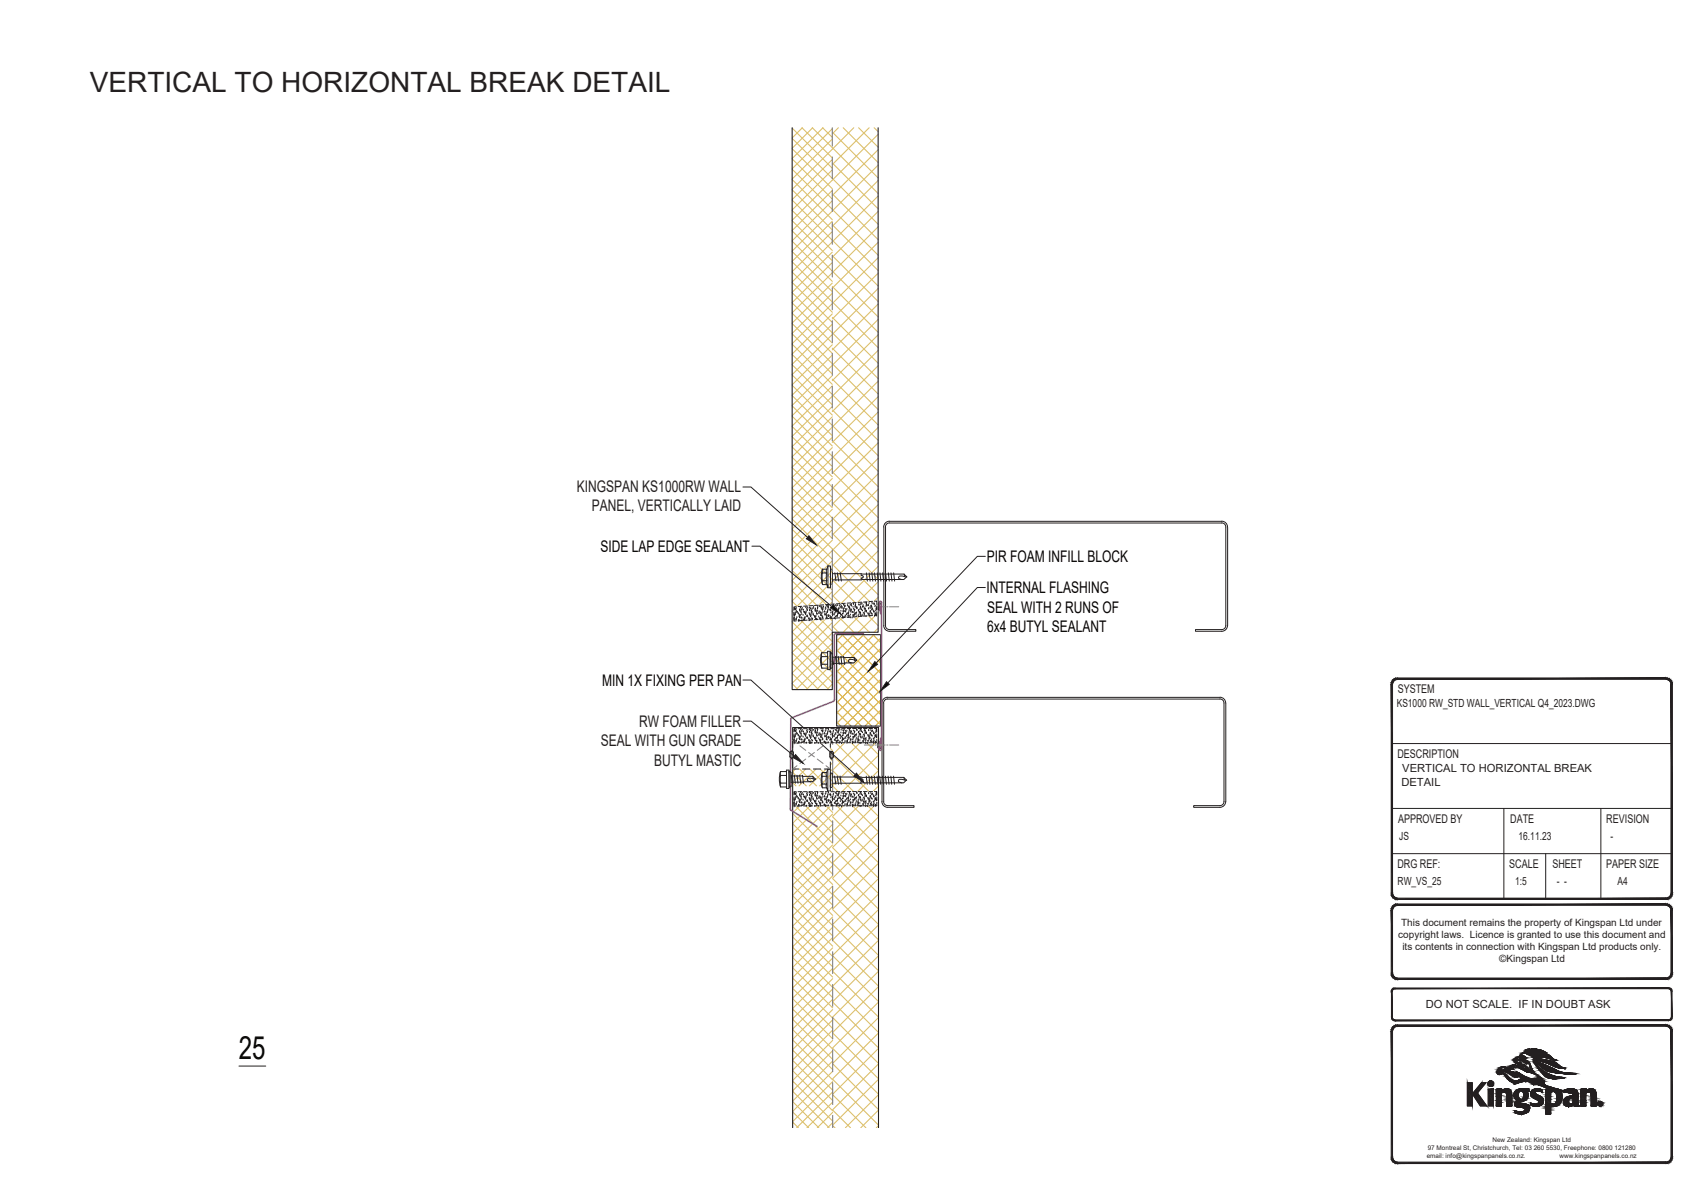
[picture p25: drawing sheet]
<svg xmlns="http://www.w3.org/2000/svg" width="297mm" height="210mm" viewBox="0 0 297 210" stroke-linecap="round" stroke-linejoin="round" font-family="sans-serif">
<defs><g id="words">
<text font-size="5.6" fill="#040503" x="41.7" y="184.9">25</text>
<text font-size="4.9" fill="#231f20" x="15.7" y="16.1">VERTICAL TO HORIZONTAL BREAK DETAIL</text>
<g font-size="2.8" fill="#231f20">
<text x="100.7" y="85.9">KINGSPAN KS1000RW WALL</text>
<text x="103.3" y="89.2">PANEL, VERTICALLY LAID</text>
<text x="104.9" y="130.3">SEAL WITH GUN GRADE</text>
<text x="111.5" y="126.9">RW FOAM FILLER</text>
<text x="114.1" y="133.6">BUTYL MASTIC</text>
</g>
<g font-size="2.8" fill="#040503">
<text x="104.8" y="96.3">SIDE LAP EDGE SEALANT</text>
<text x="172.2" y="98.1">PIR FOAM INFILL BLOCK</text>
<text x="172.2" y="103.6">INTERNAL FLASHING</text>
<text x="172.3" y="106.9">SEAL WITH 2 RUNS OF</text>
<text x="172.3" y="110.3">6x4 BUTYL SEALANT</text>
<text x="105.1" y="119.7">MIN 1X FIXING PER PAN</text>
</g>
<g font-size="2.1" fill="#231f20">
<text x="243.9" y="121">SYSTEM</text>
<text x="243.9" y="132.3">DESCRIPTION</text>
<text x="244" y="143.6">APPROVED BY</text>
<text x="263.6" y="143.6">DATE</text>
<text x="280.3" y="143.6">REVISION</text>
<text x="243.9" y="151.5">DRG REF:</text>
<text x="263.4" y="151.5">SCALE</text>
<text x="270.9" y="151.5">SHEET</text>
<text x="280.3" y="151.5">PAPER SIZE</text>
</g>
<g font-size="2" fill="#231f20">
<text x="243.8" y="123.5">KS1000 RW_STD WALL_VERTICAL Q4_2023.DWG</text>
<text x="244.6" y="137.1">DETAIL</text>
<text x="244.7" y="134.8">VERTICAL TO HORIZONTAL BREAK</text>
<text x="244.2" y="146.6">JS</text>
<text x="265" y="146.6">16.11.23</text>
<text x="281.1" y="146.6">-</text>
<text x="243.9" y="154.5">RW_VS_25</text>
<text x="264.4" y="154.5">1:5</text>
<text x="271.7" y="154.5">- -</text>
<text x="282.3" y="154.5">A4</text>
<text x="248.8" y="176">DO NOT SCALE. IF IN DOUBT ASK</text>
</g>
<g font-size="1.7" fill="#231f20">
<text x="244.5" y="161.7">This document remains the property of Kingspan Ltd under</text>
<text x="244" y="163.8">copyright laws. Licence is granted to use this document and</text>
<text x="244.7" y="165.8">its contents in connection with Kingspan Ltd products only.</text>
<text x="261.7" y="168">©Kingspan Ltd</text>
</g>
<g font-size="1.1" fill="#231f20">
<text x="249" y="202.1">email: info@kingspanpanels.co.nz.</text>
<text x="249.2" y="200.7">97 Montreal St, Christchurch, Tel: 03 260 5530, Freephone: 0800 121280</text>
<text x="260.5" y="199.4">New Zealand: Kingspan Ltd</text>
<text x="272.2" y="202.1">www.kingspanpanels.co.nz</text>
</g>
</g></defs>
<g fill="none" stroke="#dcc06c" stroke-width=".19">
<path d="M138.3 22.4l7 7M138.3 38.5l7 7M138.3 36.7l7 7M138.3 34.9l15 15M138.3 33.1l7 7M138.3 31.3l7 7M138.3 29.5l15 15M138.3 27.7l7 7M138.3 26l7 6.9M138.3 24.2l15 14.9M140 22.3l5.3 5.3M140 22.3l-1.7 1.8"/>
<path d="M141.8 22.3l11.5 11.5M141.8 22.3l-3.5 3.6M143.6 22.3l1.7 1.7M143.6 22.3l-5.3 5.4M145.3 39.2l8 8M145.3 33.8l8 8M145.3 28.5l8 8M145.3 23.1l8 8M145.3 38.6l-7 7M145.3 35l-7 7M145.3 33.2l-7 7M145.3 29.6l-7 7"/>
<path d="M145.3 27.8l-7 7M145.3 24.3l-7 7M145.3 22.5l-7 7M146.3 22.3l-1 1.1M147.2 22.3l6.1 6.1M149 22.3l-10.7 10.7M149.8 22.3l3.5 3.4M151.7 22.3l-6.4 6.4M152.6 22.3l.7 .7M153.3 39.6l-15 15M153.3 34.2l-15 15M153.3 28.8l-15 15"/>
<path d="M153.3 23.4l-15 15M153.3 36.9l-8 8M153.3 31.5l-8 8M153.3 26.1l-8 8M138.3 58.3l7 7M138.3 56.5l15 15M138.3 54.7l7 7M138.3 52.9l7 7M138.3 51.1l15 15M138.3 49.3l7 7M138.3 47.5l7 7M138.3 45.7l15 15"/>
<path d="M138.3 43.9l7 7M138.3 42.1l7 7M138.3 40.3l15 15M145.3 55.4l8 8M145.3 50l8 8M145.3 44.6l8 8M145.3 56.6l-7 7M145.3 54.8l-7 7M145.3 51.2l-7 7M145.3 49.4l-7 7M145.3 45.8l-7 7M145.3 44l-7 7"/>
<path d="M145.3 40.4l-7 7M153.3 55.8l-15 15M153.3 50.4l-15 15M153.3 45l-15 15M153.3 58.4l-8 8M153.3 53.1l-8 8M153.3 47.7l-8 8M153.3 42.3l-8 8M138.3 79.8l7 7M138.3 78l15 15M138.3 76.2l7 7M138.3 74.4l7 7"/>
<path d="M138.3 72.6l15 15M138.3 70.8l7 7.1M138.3 69l7 7.1M138.3 67.3l15 15M138.3 65.5l7 7M138.3 63.7l7 7M138.3 61.9l15 15M138.3 60.1l7 7M145.3 76.9l8 8M145.3 71.5l8 8M145.3 66.2l8 8M145.3 60.8l8 8"/>
<path d="M145.3 78.1l-7 7M145.3 76.3l-7 7M145.3 72.8l-7 6.9M145.3 71l-7 7M145.3 67.4l-7 7M145.3 65.6l-7 7M145.3 62l-7 7M145.3 60.2l-7 7M153.3 77.3l-15 15M153.3 71.9l-15 15M153.3 66.5l-15 15M153.3 61.2l-15 15"/>
<path d="M153.3 74.6l-8 8M153.3 69.2l-8 8M153.3 63.8l-8 8M138.3 99.6l10.7 10.8M138.3 97.8l7 7M138.3 96l7 7M138.3 94.2l15 15M138.3 92.4l7 7M138.3 90.6l7 7M138.3 88.8l15 15M138.3 87l7 7M138.3 85.2l7 7"/>
<path d="M138.3 83.4l15 15M138.3 81.6l7 7M145.3 98.5l8 8M145.3 93.1l8 8M145.3 87.7l8 8M145.3 82.3l8 8M145.3 99.7l-7 7M145.3 97.9l-7 7M145.3 94.3l-7 7M145.3 92.5l-7 7M145.3 88.9l-7 7M145.3 87.1l-7 7"/>
<path d="M145.3 83.5l-7 7M145.3 81.7l-7 7M153.3 98.9l-15 15M153.3 93.5l-15 15M153.3 88.1l-15 15M153.3 82.7l-15 15M153.3 96.2l-8 8M153.3 90.8l-8 8M153.3 85.4l-8 8M153.3 80l-8 8M138.3 112.2l7 6.9M138.3 110.4l7 7"/>
<path d="M138.3 106.8l7 7M138.3 105l7 7M138.3 103.2l7 7M138.3 101.4l7 7M138.3 119.3l1 1.1M138.3 114l6.4 6.4M138.3 115.7l4.6 4.7M138.3 117.5l2.8 2.9M138.3 108.6l7 7M145.3 103.9l6.4 6.5M145.3 109.3l1 1.1M145.3 112.3l-7 6.9"/>
<path d="M145.3 110.5l-7 6.9M145.3 119.4l-1 1M145.3 117.6l-2.8 2.8M145.3 115.8l-4.6 4.6M145.3 114l-6.4 6.4M145.3 108.7l-7 7M145.3 105.1l-7 7M145.3 103.3l-7 7M153.3 109.6l-.8 .8M153.3 107l-3.5 3.4M153.3 104.2l-6.2 6.2M153.3 101.6l-8 8"/>
<path d="M138.3 138.4l.1 .1M138.3 131.2l.1 .1M138.3 127.6l.1 .1M138.3 134.8l2.4 2.4M138.3 136.6l.6 .6M138.4 138.2l-.1 .1M138.7 129l-.3 .2M138.8 134.2l-.5 .5M138.9 127l-.6 .5M138.9 139l6.4 6.4M139.5 139l-1.2 1.1M139.5 127l.2 .2"/>
<path d="M139.5 134.2l3 3M139.7 129l.2 .2M140.5 129l-.3 .2M140.6 134.2l-2.3 2.3M140.7 127l-.2 .2M140.7 139l4.6 4.6M141.3 139l-3 2.9M141.3 127l.2 .2M141.3 134.2l3 3M141.5 129l.2 .2M142.3 129l-.3 .2M142.4 134.2l-2.9 3"/>
<path d="M142.5 127l-.2 .2M142.5 139l2.8 2.8M143.1 139l-4.8 4.7M143.1 127l.2 .2M143.1 134.2l2.2 2.2M143.3 129l.2 .2M144.1 129l-.3 .2M144.2 134.2l-2.9 3M144.3 127l-.2 .2M144.3 139l1 1M144.9 139l-6.6 6.5M144.9 127l.4 .4"/>
<path d="M144.9 134.2l.4 .4M144.9 132.4l.4 .4M144.9 130.6l.4 .4M145 128.9l.3 .3M145.2 138l.1 .2M145.3 129.5l-.4 .4M145.3 127.7l-.1 .2M145.3 131.3l-.5 .5M145.3 138.5l-.2 .2M145.3 136.7l-.5 .5M145.3 134.9l-2.2 2.3M145.3 133.1l-.4 .4"/>
<path d="M145.3 139.9l8 8M145.3 137.2l8 8M145.3 134.5l8 8M145.3 131.8l8 8M145.3 129.1l8 8M145.9 127l7.4 7.4M147.4 127l-2.1 2M148.6 127l4.7 4.7M150.1 127l-4.8 4.7M151.3 127l2 2M152.8 127l-7.5 7.4M153.3 139.9l-8 8"/>
<path d="M153.3 137.2l-8 8M153.3 134.5l-8 8M153.3 131.8l-8 8M153.3 129.1l-8 8M138.3 159.9l7 7M138.3 158.1l7 7.1M138.3 156.3l7 7.1M138.3 154.6l7 7M138.3 152.8l7 7M138.3 151l7 7M138.3 149.2l7 7M138.3 147.4l7 7"/>
<path d="M138.3 145.6l7 7M138.3 143.8l7 7M138.3 142l7 7M138.3 140.2l7 7M145.3 158.3l-7 7M145.3 156.5l-7 7M145.3 154.7l-7 7M145.3 152.9l-7 7M145.3 151.1l-7 7M145.3 149.3l-7 7M145.3 147.5l-7 7M145.3 145.7l-7 7"/>
<path d="M145.3 143.9l-7 7M145.3 142.1l-7 7M145.3 140.3l-7 7M145.3 158.8l8 8M145.3 156l8 8M145.3 153.4l8 8M145.3 150.7l8 8M145.3 148l8 8M145.3 145.3l8 8M145.3 142.6l8 8M153.3 158.8l-8 8M153.3 156l-8 8"/>
<path d="M153.3 153.4l-8 8M153.3 150.7l-8 8M153.3 148l-8 8M153.3 145.3l-8 8M153.3 142.6l-8 8M138.3 179.7l7 7M138.3 177.9l7 7M138.3 176.1l7 7M138.3 174.3l7 7M138.3 172.5l7 7M138.3 170.7l7 7M138.3 168.9l7 7"/>
<path d="M138.3 167.1l7 7M138.3 165.3l7 7M138.3 163.5l7 7M138.3 161.7l7 7M145.3 179.8l-7 7M145.3 178l-7 7M145.3 176.2l-7 7M145.3 174.4l-7 7M145.3 172.6l-7 7M145.3 170.8l-7 7M145.3 169l-7 7M145.3 167.2l-7 7"/>
<path d="M145.3 165.4l-7 7M145.3 163.6l-7 7M145.3 161.8l-7 7.1M145.3 160.1l-7 7M145.3 177.6l8 8M145.3 174.9l8 8M145.3 172.2l8 8M145.3 169.5l8 8M145.3 166.8l8 8M145.3 164.1l8 8M145.3 161.4l8 8M153.3 177.6l-8 8"/>
<path d="M153.3 174.9l-8 8M153.3 172.2l-8 8M153.3 169.5l-8 8M153.3 166.8l-8 8M153.3 164.1l-8 8M153.3 161.4l-8 8M138.3 194.1l2.8 2.8M138.3 195.9l1 1M138.3 190.5l6.4 6.4M138.3 192.3l4.6 4.6M138.3 188.7l7 7M138.3 186.9l7 7"/>
<path d="M138.3 185.1l7 7M138.3 183.3l7 7M138.3 181.5l7 7M145.3 196l-.9 .9M145.3 194.2l-2.7 2.7M145.3 192.4l-4.5 4.5M145.3 190.6l-6.3 6.3M145.3 188.8l-7 7M145.3 187l-7 7M145.3 185.2l-7 7M145.3 183.4l-7 7M145.3 181.6l-7 7"/>
<path d="M145.3 188.4l8 8M145.3 185.7l8 8M145.3 183l8 8M145.3 180.3l8 8M145.3 191.1l5.8 5.8M145.3 193.8l3.1 3.1M145.3 196.5l.4 .4M153.3 196.5l-.4 .4M153.3 193.8l-3.1 3.1M153.3 191.1l-5.8 5.8M153.3 188.4l-8 8M153.3 185.7l-8 8"/>
<path d="M153.3 183l-8 8M153.3 180.3l-8 8"/>
</g>
<g fill="none" stroke="#dca625" stroke-width=".19">
<path d="M146 118.8l7.7 7.7M146 117l7.7 7.7M146 115.2l7.7 7.7M146 113.4l7.7 7.7M146 111.6l7.7 7.7M146.9 110.8l6.8 6.7M147.1 110.8l-1.1 1.1M148.7 110.8l5 4.9M148.9 110.8l-2.9 2.9M150.5 110.8l3.2 3.1M150.7 110.8l-4.7 4.7M152.3 110.8l1.4 1.3"/>
<path d="M152.5 110.8l-6.5 6.5M153.7 118.6l-7.7 7.7M153.7 116.8l-7.7 7.7M153.7 115l-7.7 7.7M153.7 113.2l-7.7 7.7M153.7 111.4l-7.7 7.7M146 120.6l6.1 6.1M146 122.4l4.3 4.3M146 124.2l2.5 2.5M146 126l.7 .7M153.7 125.8l-1 .9M153.7 124l-2.8 2.7"/>
<path d="M153.7 122.2l-4.5 4.5M153.7 120.4l-6.3 6.3"/>
</g>
<g fill="none" stroke="#231f20" stroke-width=".17">
<path d="M143.6 99.3l-.3 1.4 .3 1.3v-.6M143.6 99.4h.7M143.6 99.3v.7M144.3 99.3v.7M144.5 98.8v3.8l-.2-.6h-.7M144.5 98.8l-.2 .6M144.5 98.8h.4v3.8h-.4M144.9 99.4l.4 .1v2.4l-.1 .1h-.3zM145.7 100l.2 1.4M146.1 100l.3 1.4M146.6 100l.2 1.4M151.2 100l.2 1.4"/>
<path d="M151.7 100l.2 1.4M152.2 100l.1 1.4M152.6 100l.2 1.4M153.1 100l.2 1.4M153.6 100l.1 1.4M154 100l.2 1.4M154.5 100l.2 1.4M155 100l.2 1.4M155.2 91a1.01 1.01 0 0 0-1 1l.1 17.2M155.2 91h58M155.5 100l.2 1.4M156 100l.1 1.4"/>
<path d="M213.2 91a1.01 1.01 0 0 1 1 1v17.2M143.4 114.6v1.3h1.1M143.4 113.9v.7M143.4 113.9l-.2 1.4 .2 1.3h1.1M143.4 114.6h1.1M143.4 113.9h1M143.4 115.9v.7M143.5 100v1.3M143.6 101.4h.7M143.6 100h.7M144.3 100v1.3M144.3 101.4v.6"/>
<path d="M144.9 113.9l.3 .2v2.4l-.3 .2v-3h-.5l.1 3.2h.4v-.4M145.3 100.1l12.4 .1 .6 .5-.6 .5h-12.4M145.3 114.5l.2 1.5M145.8 114.6l.2 1.4M146.3 114.6l.2 1.4M146.8 114.6l.1 1.4M147.2 114.6l.2 1.4M147.2 114.8h1.8l.5 .4-.5 .5h-1.6M147.2 114.7h-2M147.4 115.8h-2.2M149.1 114.8v.4l.4 .1M149.1 115.2l-.7-.1-.3 .3a.47 .47 0 0 0 .6 .3"/>
<path d="M150.3 100.1v.3l.4 .3-.4 .2v.3M153.2 106.1l.3 .3M153.2 105.6v.5M153.5 105.2l.3 .3M153.5 105.2l-.3 .3M153.5 106.4h.1M153.5 105.3h.1M153.8 106.1l-.3 .3M153.8 105.6v.5M154.2 109.2a1.01 1.01 0 0 0 1 1h4.6v-.3h-4.6a.71 .71 0 0 1-.7-.7M154.5 109.2v-17.2a.68 .68 0 0 1 .7-.7h58a.71 .71 0 0 1 .7 .7v17.2M157.8 100.2l.1 .5h.4"/>
<path d="M157.9 100.6l-.8-.1-.3 .3 .1 .2 .6 .2M214.2 109.2a1.01 1.01 0 0 1-1 1h-4.6v-.3h4.6a.71 .71 0 0 0 .7-.7M136.2 134.7l-.2 1.3 .2 1.4M136.2 135.3v1.4M136.2 135.4h1.1M136.2 136.7v.7M136.3 137.4h1M136.3 136.7h1M137.3 134.7h-1.1v.6M137.7 134.6l.3 .2 .1 2.4-.4 .2zM137.7 134.8v-.4h-.4v3.2h.4v-.4M137.8 131.4a.31 .31 0 0 1 .4-.3 .31 .31 0 0 1 .3 .3v.6a.31 .31 0 0 1-.3 .3 .31 .31 0 0 1-.4-.3"/>
<path d="M137.9 131.4v.6M138.1 135.3l.2 1.4M138.2 132.3h.1M138.2 131.1h.1M138.3 133v1.2h1.1M138.3 131.1v1.3M138.6 135.3l.2 1.4M139.1 135.3l.2 1.4M139.4 129.2h-1.1v1.3M139.6 135.3l.2 1.4M140.1 129.2h1.2M140.1 134.2h1.2"/>
<path d="M140.1 135.3l.1 1.4M140.1 135.4l-2.1 .1M140.1 135.5h1.7l.5 .5-.5 .5h-1.6M140.2 136.5h-2.1M141.9 135.5v.5M141.9 135.9l-.4-.1a.37 .37 0 0 0-.4 0 .37 .37 0 0 0-.2 .4l.6 .3M141.9 136h.5M142 129.2h1.2M142 134.2h1.2M143.5 134.8v2.7M143.5 136.9h.8M143.5 135.5h.8"/>
<path d="M143.9 129.2h1v1.3M144.3 134.8l-.1 1.4 .1 1.3M144.5 134.3v3.8l-.2-.6h-.8l-.1-.4-.1-1.4 .2-.9M144.5 134.3l-.2 .5h-.8M144.5 134.3h.4v3.8h-.4M144.9 133v1.2h-1M144.9 131.1v1.3M144.9 134.9l.4 .1v2.4h-.2h-.2zM145.1 131.1l.3 .2v.8M145.1 131.1l-.2 .2-.1 .8M145.2 131.2h.1M145.2 132.4h.1"/>
<path d="M145.3 135.6l12.4 .1 .5 .5-.5 .4-12.4 .1M145.4 132a.31 .31 0 0 1-.3 .3 .31 .31 0 0 1-.3-.3M145.7 135.5l.2 1.4M146.1 135.5l.2 1.4M146.6 135.5l.2 1.4M150.3 135.6v.3l.2 .1M150.4 136l.2 .2-.2 .1M150.5 136.4h-.2v.3M151.2 135.5l.2 1.4M151.6 135.5l.2 1.4M152.1 135.5l.2 1.4M152.6 135.5l.2 1.4"/>
<path d="M153.1 135.5l.1 1.4M153.2 130.4l.3 .3M153.2 129.8v.6M153.5 129.5l.3 .3M153.5 129.5l-.3 .3M153.5 129.5h.1M153.5 130.7h.1M153.5 135.5l.2 1.4M153.8 130.4l-.3 .3M153.8 129.8v.6M153.9 122.7v17.2a1.01 1.01 0 0 0 1 1h4.6v-.3h-4.6a.71 .71 0 0 1-.7-.7M154 135.5l.2 1.4"/>
<path d="M154.2 122.7v17.2M154.5 135.5l.2 1.4M154.9 122a.71 .71 0 0 0-.7 .7M154.9 121.7a1.01 1.01 0 0 0-1 1M154.9 121.7h58M154.9 122h58M155 135.5l.2 1.4M155.5 135.5l.1 1.4M155.9 135.5l.2 1.4M157.8 135.7v.5h.5M157.8 136.1l-.8-.1a.27 .27 0 0 0-.2 .4 .27 .27 0 0 0 .3 .2h.3M212.9 121.7a1.01 1.01 0 0 1 1 1"/>
<path d="M212.9 122a.71 .71 0 0 1 .7 .7M213.6 122.7v17.2a.71 .71 0 0 1-.7 .7h-4.6v.3h4.6a1.01 1.01 0 0 0 1-1v-17.2"/>
</g>
<g fill="none" stroke="#808180" stroke-width=".19">
<path d="M145.3 22.3v3.2M145.3 27.4v3.8M145.3 33.1v3.8M145.3 38.8v3.8M145.3 44.5v3.9M145.3 50.3v3.8M145.3 56v3.8M145.3 61.7v3.8M145.3 67.4v3.8M145.3 73.1v3.8M145.3 78.8v3.9M145.3 84.6v3.8"/>
<path d="M145.3 90.3v3.8M145.3 96v3.8M145.3 101.7v3.8M145.3 107.4v3M145.3 127v2.9M145.3 131.8v3.8M145.3 137.6v3.8M145.3 143.3v3.8M145.3 149v3.8M145.3 154.7v3.8M145.3 160.4v3.8M145.3 166.1v3.8"/>
<path d="M145.3 171.8v3.8M145.3 177.6v3.8M145.3 183.3v3.8M145.3 189v3.8M145.3 194.7v2.2"/>
</g>
<path d="M138.3 22.3v98.1h7v-10h8v-88.1M146 110.8h7.7v15.9h-7.7zM138.3 196.9v-69.9h15v69.9" fill="none" stroke="#231f20" stroke-width=".19"/>
<path d="M145.6 110.9v11.2l-.2 .3M150.7 110.6h-4.8l-.2 .1-.1 .2M153.8 105.2l-.2-.2-.2 .2 .3 1.9M153.8 105.2v25.6l-.2 .2-.2-.3 .3-1.9M138 125.6l-.1 15.6 .2 .2M138.2 125.3l-.2 .2M145.4 122.4l-7.2 2.9M138.1 141.4l4.5 2.8" fill="none" stroke="#b9519f" stroke-width=".3"/>
<g fill="none" stroke="#808180" stroke-width=".17">
<path d="M150.8 105.9h1.7M152.7 105.9h.3M153.2 105.7l.6 .6M153.2 106.2l.3 .2M153.3 105.4l.5 .6M153.4 105.3l.4 .4M153.6 105.3l.2 .1M154.5 105.9h-1.3l.5 .5M154.7 105.9h.3M155.2 105.9h1.7M138 131.1l-.1 .2M138.3 131.2l-.4 .4"/>
<path d="M138.3 129.2l.8 .6M138.4 131.3l-.5 .6M138.5 132.1l-.3 .2M138.5 131.8l-.5 .5M138.5 131.5l-.6 .6M139.1 133.7l-.8 .5M139.6 130.2l1 .8M140.6 132.5l-1 .8M141.1 131.4l1 .7M142.1 131.4l-1 .7M142.6 132.5l1 .8M143.6 130.2l-1 .8"/>
<path d="M144.2 133.7l.7 .5M144.9 129.2l-.7 .6M145.1 131.2l-.2 .2M145.3 131.2l-.5 .5M145.4 132.2l-.1 .1M145.4 131.4l-.6 .5M145.4 131.9l-.4 .4M145.4 131.6l-.5 .6M150.8 130h1.7M152.7 130h.3M153.5 129.5l-.3 .2M153.7 129.6l-.5 .4h1.3"/>
<path d="M153.8 130.5l-.2 .2M153.8 129.7l-.6 .6M153.8 130.2l-.4 .5M153.8 130l-.5 .5M154.7 130h.3M155.2 130h1.7"/>
</g>
<path d="M149.5 135l1.2 1.6-1.7-1.1z" fill="#231f20"/>
<path d="M129.7 118.7h1.4l18.2 16.5M149.5 135l1.2 1.6-1.7-1.1z" fill="none" stroke="#231f20" stroke-width=".17"/>
<path d="M138.8 131.7l1.4 1.5-1.8-1z" fill="#231f20"/>
<path d="M129.7 125.9h1.4l7.5 6.1M138.8 131.7l1.4 1.5-1.8-1z" fill="none" stroke="#231f20" stroke-width=".17"/>
<path d="M141.2 93.5l1.2 1.6-1.7-1.1z" fill="#231f20"/>
<path d="M129.7 85h1.4l9.8 8.8M141.2 93.5l1.2 1.6-1.7-1.1z" fill="none" stroke="#231f20" stroke-width=".17"/>
<path d="M171.4 100.5v10.8l25-10.8zM171.4 111.3l25-10.8v10.8z" fill="#fff"/>
<path d="M171.4 100.5h25l-25 10.8zM171.4 111.3l25-10.8v10.8z" fill="none" stroke="#fff" stroke-width=".17"/>
<path d="M154.7 119l.5 .4-1.6 1.3z" fill="#040503"/>
<path d="M154.7 119l.5 .4-1.6 1.3zM172 102.5h-1.4l-15.7 16.7" fill="none" stroke="#231f20" stroke-width=".17"/>
<path d="M171.4 95.1v4.1l29.3-4.1zM171.4 99.2l29.3-4.1v4.1z" fill="#fff"/>
<path d="M171.4 95.1h29.3l-29.3 4.1zM171.4 99.2l29.3-4.1v4.1z" fill="none" stroke="#fff" stroke-width=".17"/>
<path d="M152.7 115.5l.5 .4-1.7 1.3z" fill="#040503"/>
<path d="M172 97.1h-1.4l-17.7 18.6M152.7 115.5l.5 .4-1.7 1.3zM41.7 186.1h4.7" fill="none" stroke="#231f20" stroke-width=".17"/>
<path d="M153 104.9v2.5" fill="none" stroke="#fff" stroke-width=".17"/>
<path d="M138.5 105.9l14.5 1.5-14.5 1zM138.5 105.9l14.5 1.5v-2.5z" fill="#fff"/>
<path d="M138.5 105.9l14.5 1.5-14.5 1zM138.5 105.9l14.5-1v2.5z" fill="none" stroke="#fff" stroke-width=".17"/>
<g fill="none" stroke="#231f20" stroke-width=".17">
<path d="M138.5 107.8v.6h.5M138.5 106.8v.7M138.6 107.9h.1M138.6 107.6h.1M138.6 107.1h.1M138.6 107.7h.1M138.7 106.1h.1M138.7 107.3h.1M138.7 106h.1M138.7 108.1h.1M138.7 107.2h.1M138.7 106.2h.1"/>
<path d="M138.8 106.2h.1M138.8 107h.1M138.8 107.1h.1M138.8 106.8h.1M138.9 106.2h.1M138.9 106.3h.1M138.9 108h.1M139 106h.1M139 105.9h-.5v.6M139 106.5h.1M139 107.9h.1M139.1 106.8h.1"/>
<path d="M139.1 107.6h.1M139.2 106.7h.1M139.3 106.9h.1M139.3 107h.1M139.4 108.1h.1M139.4 108.3h.1M139.5 107.5h.1M139.5 108.1h.1M139.5 107.2h.1M139.5 107.7h.1M139.5 106.4h.1M139.5 106.3h.1"/>
<path d="M139.6 107.7h.1M139.6 107.3h.1M139.6 107.4h.1M139.6 106.5h.1M139.6 107.2h.1M139.7 105.9h.1M139.7 106h.1M139.8 106.7h.1M139.8 107.7h.1M139.8 106.4h.1M139.8 106.8h.1M139.8 106.2h.1"/>
<path d="M139.9 108.2h.1M139.9 107.7h.1M139.9 107.1h.1M139.9 108.3h-.6M139.9 105.8l-.6 .1M140 107.8h.1M140 106.3h.1M140 106h.1M140.1 108.2h.1M140.2 107.2h.1M140.2 108.1h.1M140.2 106.3h.1"/>
<path d="M140.3 106.7h.1M140.3 107.8h.1M140.4 108h.1M140.4 106.7h.1M140.5 107.8h.1M140.5 106.9h.1M140.5 107.6h.1M140.5 106.8h.1M140.6 107.1h.1M140.6 105.9h.1M140.7 106.8h.1M140.7 106.6h.1"/>
<path d="M140.8 107.5h.1M140.8 106.1h.1M140.9 107.3h.1M140.9 105.9h.1M140.9 106.3h.1M140.9 108.2l-.7 .1M140.9 105.8h-.7M140.9 107.4h.1M140.9 106.4h.1M141 107.5h.1M141 106h.1M141.1 107.8h.1"/>
<path d="M141.2 108.2h.1M141.2 107.8h.1M141.2 106.9h.1M141.3 106.4h.1M141.3 107.1h.1M141.3 106h.1M141.3 108.1h.1M141.4 107.2h.1M141.4 106h.1M141.4 107.9h.1M141.4 106.1h.1M141.4 107.5h.1"/>
<path d="M141.5 107.2h.1M141.5 107.4h.1M141.6 107h.1M141.6 106.8h.1M141.6 106.5h.1M141.7 107.8h.1M141.7 106.2h.1M141.7 106.7h.1M141.7 106.1h.1M141.8 107.9h.1M141.8 108.2h-.6M141.8 105.7h-.6"/>
<path d="M141.9 107h.1M141.9 107.2h.1M142 107.2h.1M142 105.7h.1M142 106h.1M142.1 107.4h.1M142.2 107.6h.1M142.2 107.5h.1M142.2 106.3h.1M142.3 106.5h.1M142.3 106.1h.1M142.3 107.9h.1"/>
<path d="M142.3 106.2h.1M142.4 107.6h.1M142.4 107.4h.1M142.5 108h.1M142.5 106.9h.1M142.5 107.9h.1M142.5 106.6h.1M142.6 108h.1M142.6 107.1h.1M142.6 106.4h.1M142.6 106.5h.1M142.6 107h.1"/>
<path d="M142.7 106.1h.1M142.7 105.9h.1M142.7 106h.1M142.7 105.7h.1M142.8 108.1l-.7 .1M142.8 105.6l-.7 .1M142.9 107.5h.1M142.9 106.9h.1M142.9 107h.1M143 106.6h.1M143 107.8h.1M143 105.7h.1"/>
<path d="M143.1 107.9h.1M143.1 106.7h.1M143.2 106.8h.1M143.2 108.1h.1M143.2 107.3h.1M143.2 108h.1M143.2 107.1h.1M143.2 107.8h.1M143.3 105.7h.1M143.3 105.9h.1M143.4 105.9h.1M143.4 106.2h.1"/>
<path d="M143.4 107.3h.1M143.4 107h.1M143.4 106.8h.1M143.5 107.4h.1M143.5 107.7h.1M143.5 106.4h.1M143.6 106.3h.1M143.6 107.7h.1M143.6 107.6h.1M143.6 106.2h.1M143.6 106.1h.1M143.6 106.7h.1"/>
<path d="M143.6 105.9h.1M143.7 105.8h.1M143.7 108l-.6 .1M143.7 105.6h-.6M143.9 106.6h.1M143.9 107.2h.1M144 106.7h.1M144 107h.1M144 106.2h.1M144.1 107.2h.1M144.1 105.9h.1M144.1 106.1h.1"/>
<path d="M144.2 107.7h.1M144.2 107h.1M144.3 107.7h.1M144.3 107.4h.1M144.3 105.6h.1M144.3 107.2h.1M144.3 106.8h.1M144.4 105.8h.1M144.4 106.7h.1M144.4 106.6h.1M144.5 106.5h.1M144.5 106.3h.1"/>
<path d="M144.5 107.4h.1M144.5 105.5h.1M144.6 107.5h.1M144.6 105.8h.1M144.6 106h.1M144.6 107.3h.1M144.6 105.5h.1M144.7 108h-.6M144.7 105.5l-.6 .1M144.7 106.3h.1M144.8 107.8h.1M144.8 107.4h.1"/>
<path d="M144.9 106.3h.1M144.9 107.5h.1M144.9 107.7h.1M145 106.4h.1M145 106.8h.1M145.1 105.9h.1M145.1 107.8h.1M145.2 107.6h.1M145.2 106.7h.1M145.3 107.1h.1M145.3 106.8h.1M145.3 107h.1"/>
<path d="M145.3 107.3h.1M145.3 106.7h.1M145.4 105.9h.1M145.4 106.4h.1M145.4 106.2h.1M145.5 105.5h.1M145.5 105.9h.1M145.5 107.1h.1M145.5 105.7h.1M145.6 107.2h.1M145.6 105.7h.1M145.6 107.9h-.6"/>
<path d="M145.6 105.4l-.6 .1M145.6 107.8h.1M145.7 106.9h.1M145.7 107.7h.1M145.8 106h.1M145.8 107.9h.1M145.8 106.6h.1M145.8 107.5h.1M145.8 105.5h.1M145.9 106.8h.1M145.9 106.1h.1M145.9 105.7h.1"/>
<path d="M146 106.1h.1M146 107.4h.1M146.1 106.4h.1M146.1 107.5h.1M146.1 105.5h.1M146.2 107.2h.1M146.2 107.3h.1M146.2 107.1h.1M146.2 106.5h.1M146.3 106.2h.1M146.3 106.6h.1M146.4 106.3h.1"/>
<path d="M146.4 107h.1M146.4 106.1h.1M146.4 106h.1M146.5 105.6h.1M146.5 106.8h.1M146.6 106.9h.1M146.6 107.8l-.7 .1M146.6 105.4h-.7M146.6 105.4h.1M146.7 107h.1M146.7 107.5h.1M146.7 105.9h.1"/>
<path d="M146.7 107.1h.1M146.8 106.5h.1M146.8 106h.1M146.8 105.6h.1M146.8 107.2h.1M146.9 105.8h.1M147 105.9h.1M147 107.6h.1M147 107.7h.1M147 107h.1M147.1 107.4h.1M147.1 106.6h.1"/>
<path d="M147.1 106.1h.1M147.1 107.6h.1M147.1 107h.1M147.2 107.7h.1M147.2 106.7h.1M147.2 105.5h.1M147.2 106.2h.1M147.2 106.5h.1M147.3 106h.1M147.4 107.5h.1M147.4 105.7h.1M147.4 105.6h.1"/>
<path d="M147.4 106.6h.1M147.5 105.7h.1M147.5 106.6h.1M147.5 107.3h.1M147.5 107.8h-.6M147.5 105.3h-.6M147.6 106.7h.1M147.6 106.2h.1M147.6 107.5h.1M147.7 106.4h.1M147.7 107.1h.1M147.8 106.2h.1"/>
<path d="M147.8 107h.1M147.9 105.5h.1M148 105.6h.1M148 107.4h.1M148 106.9h.1M148 107.6h.1M148 107.1h.1M148.1 105.8h.1M148.1 106.9h.1M148.1 107.4h.1M148.1 106.7h.1M148.2 105.7h.1"/>
<path d="M148.2 107.4h.1M148.2 106.4h.1M148.2 105.9h.1M148.2 106.1h.1M148.3 105.9h.1M148.4 105.5h.1M148.4 107.7h.1M148.4 107.2h.1M148.5 106.5h.1M148.5 107.7l-.7 .1M148.5 105.2l-.7 .1M148.5 106.3h.1"/>
<path d="M148.5 106.7h.1M148.5 105.4h.1M148.6 106.4h.1M148.6 105.3h.1M148.6 105.6h.1M148.7 107.7h.1M148.8 106.7h.1M148.9 107.3h.1M148.9 105.8h.1M148.9 105.3h.1M148.9 107.5h.1M148.9 106.2h.1"/>
<path d="M149 105.3h.1M149 106.8h.1M149.1 107.2h.1M149.1 106.5h.1M149.1 106.3h.1M149.2 107.1h.1M149.2 106.3h.1M149.2 105.7h.1M149.2 105.9h.1M149.3 105.4h.1M149.3 105.6h.1M149.3 106.9h.1"/>
<path d="M149.4 107.1h.1M149.4 105.8h.1M149.4 107.7h-.6M149.4 105.2h-.6M149.4 107.5h.1M149.5 106h.1M149.5 106.8h.1M149.6 105.9h.1M149.6 106.1h.1M149.8 107.3h.1M149.8 106.5h.1M149.8 106.4h.1"/>
<path d="M149.9 105.4h.1M149.9 107.2h.1M150 106.9h.1M150 105.4h.1M150 106.7h.1M150.1 106.2h.1M150.1 106.8h.1M150.1 106h.1M150.2 106.9h.1M150.2 107.2h.1M150.2 105.8h.1M150.2 105.4h.1"/>
<path d="M150.2 106h.1M150.3 107.4h.1M150.3 106.1h.1M150.3 105.3h.1M150.4 106.3h.1M150.4 107.6h-.7M150.4 105.1l-.7 .1M150.4 105.2h.1M150.5 107.2h.1M150.5 107.4h.1M150.5 105.8h.1M150.5 106.5h.1"/>
<path d="M150.6 105.8h.1M150.6 105.5h.1M150.7 106.9h.1M150.7 105.8h.1M150.8 107.3h.1M150.8 106.2h.1M150.8 107.1h.1M150.8 106.9h.1M150.9 106h.1M150.9 106.6h.1M151 106.3h.1M151 105.1h.1"/>
<path d="M151 106.1h.1M151.1 106.5h.1M151.1 105.7h.1M151.1 107.5h.1M151.2 105.4h.1M151.2 106.5h.1M151.2 105.1h.1M151.2 106.7h.1M151.2 105.2h.1M151.3 105.6h.1M151.3 107.5h-.6M151.3 105l-.6 .1"/>
<path d="M151.5 106.9h.1M151.5 105.5h.1M151.5 107.2h.1M151.5 107h.1M151.6 105.6h.1M151.6 106.1h.1M151.7 105.2h.1M151.8 107.3h.1M151.8 107h.1M151.8 107.4h.1M151.8 105.9h.1M151.9 106.7h.1"/>
<path d="M151.9 106.5h.1M151.9 106.6h.1M152 106.1h.1M152 105.6h.1M152 106.8h.1M152 105.8h.1M152.1 105.6h.1M152.1 107h.1M152.1 105.7h.1M152.1 106.3h.1M152.2 105.9h.1M152.2 105.1h.1"/>
<path d="M152.2 106.3h.1M152.2 107.1h.1M152.3 107.4l-.7 .1M152.3 106.2h.1M152.3 105h-.7M152.3 105.2h.1M152.5 106.7h.1M152.5 106.5h.1M152.5 105.2h.1M152.6 105.4h.1M152.6 105.3h.1M152.6 106.7h.1"/>
<path d="M152.6 104.9h.4v.6M152.6 107.4h.1M152.7 105.7h.1M152.7 107.1h.1M152.7 106.9h.1M152.8 107h.1M152.8 107.1h.1M152.8 106.5h.1M152.9 105.6h.1M152.9 107.2h.1M152.9 106.2h.1M152.9 107.1h.1"/>
<path d="M152.9 106h.1M153 107.4h.1M153 106.1h.1M153 106.2h.1M153 105.8v.7M153 106.8v.6h-.4"/>
</g>
<path d="M99.9 93.3v4.1l31.9-4.1zM99.9 97.4l31.9-4.1v4.1z" fill="#fff"/>
<path d="M99.9 93.3h31.9l-31.9 4.1zM99.9 97.4l31.9-4.1v4.1z" fill="none" stroke="#fff" stroke-width=".17"/>
<path d="M145.4 105.6l1.3 1.5-1.8-1z" fill="#040503"/>
<path d="M131.2 95.3h1.4l12.6 10.6M145.4 105.6l1.3 1.5-1.8-1z" fill="none" stroke="#231f20" stroke-width=".17"/>
<path d="M153 127.2v2.4" fill="none" stroke="#fff" stroke-width=".17"/>
<path d="M138.5 127.2l14.5 2.4-14.5 .1zM138.5 127.2l14.5 2.4v-2.4z" fill="#fff"/>
<path d="M138.5 127.2l14.5 2.4-14.5 .1zM138.5 127.2h14.5v2.4zM153 138.2v2.4" fill="none" stroke="#fff" stroke-width=".17"/>
<g fill="none" stroke="#231f20" stroke-width=".17">
<path d="M138.5 129v.7h.4M138.5 128.1v.6M138.6 129.2h.1M138.6 128.9h.1M138.6 129.7h.1M138.6 128.4h.1M138.6 129h.1M138.7 127.4h.1M138.7 128.6h.1M138.7 127.3h.1M138.7 129.3h.1M138.7 128.5h.1"/>
<path d="M138.7 127.5h.1M138.8 127.4h.1M138.8 128.2h.1M138.8 128.4h.1M138.8 128h.1M138.9 127.5h.1M138.9 127.6h.1M138.9 129.2h.1M138.9 129.3h.1M138.9 127.2h-.4v.6M139 127.3h.1M139 127.8h.1"/>
<path d="M139 129.1h.1M139.1 128h.1M139.1 128.9h.1M139.2 127.9h.1M139.2 129.6h.1M139.3 129.7h.6M139.3 127.2h.6M139.3 128.2h.1M139.4 129.4h.1M139.4 129.6h.1M139.5 128.7h.1M139.5 129.4h.1"/>
<path d="M139.5 128.4h.1M139.5 128.9h.1M139.5 127.6h.1M139.5 127.5h.1M139.6 128.9h.1M139.6 128.6h.1M139.6 127.8h.1M139.6 128.4h.1M139.7 127.2h.1M139.8 127.9h.1M139.8 129h.1M139.8 127.7h.1"/>
<path d="M139.8 128h.1M139.8 127.5h.1M139.9 129.5h.1M139.9 129h.1M139.9 128.3h.1M140 129h.1M140 127.5h.1M140 127.2h.1M140.1 129.4h.1M140.2 128.5h.1M140.2 129.3h.1M140.2 129.7h.7"/>
<path d="M140.2 127.2h.7M140.2 127.6h.1M140.3 127.9h.1M140.3 129.1h.1M140.3 128h.1M140.4 128h.1M140.4 129.3h.1M140.5 129h.1M140.5 128.1h.1M140.5 128.8h.1M140.6 128.3h.1M140.7 128.1h.1"/>
<path d="M140.7 127.9h.1M140.7 129.5h.1M140.8 128.7h.1M140.8 127.4h.1M140.9 128.6h.1M140.9 127.6h.1M140.9 128.7h.1M140.9 127.7h.1M141 128.7h.1M141 127.3h.1M141.1 129.1h.1M141.2 129.7h.6"/>
<path d="M141.2 127.2h.6M141.2 129.4h.1M141.2 129.1h.1M141.2 128.2h.1M141.3 127.6h.1M141.3 129.6h.1M141.3 128.3h.1M141.3 127.2h.1M141.3 129.4h.1M141.3 127.7h.1M141.4 128.5h.1M141.4 127.2h.1"/>
<path d="M141.4 129.2h.1M141.4 129.6h.1M141.4 127.4h.1M141.4 128.7h.1M141.5 129.4h.1M141.5 128.4h.1M141.5 128.6h.1M141.6 128.3h.1M141.6 129.5h.1M141.6 128h.1M141.6 127.7h.1M141.6 127.8h.1"/>
<path d="M141.7 129h.1M141.7 127.5h.1M141.7 127.9h.1M141.7 127.3h.1M141.8 129.2h.1M141.9 128.2h.1M141.9 128.4h.1M142 128.5h.1M142 127.3h.1M142.1 129.7h.7M142.1 127.2h.7M142.1 128.7h.1"/>
<path d="M142.2 128.8h.1M142.2 128.7h.1M142.2 129.6h.1M142.2 127.6h.1M142.3 127.8h.1M142.3 127.4h.1M142.3 127.7h.1M142.3 129.1h.1M142.4 128.8h.1M142.4 128.6h.1M142.5 129.2h.1M142.5 128.2h.1"/>
<path d="M142.5 129.4h.1M142.5 127.9h.1M142.6 129.3h.1M142.6 128.3h.1M142.6 127.7h.1M142.6 127.8h.1M142.7 127.4h.1M142.7 127.2h.1M142.8 129.6h.1M142.9 128.8h.1M142.9 128.1h.1M142.9 128.2h.1"/>
<path d="M143 127.9h.1M143 129h.1M143.1 129.7h.6M143.1 127.2h.6M143.1 129.2h.1M143.1 127.9h.1M143.2 129.5h.1M143.2 128.1h.1M143.2 129.3h.1M143.2 128.5h.1M143.2 129.2h.1M143.2 128.4h.1"/>
<path d="M143.2 129h.1M143.4 127.4h.1M143.4 128.6h.1M143.4 128.3h.1M143.4 128.1h.1M143.5 128.6h.1M143.5 128.9h.1M143.5 127.6h.1M143.6 127.5h.1M143.6 129h.1M143.6 128.9h.1M143.6 127.3h.1"/>
<path d="M143.6 127.9h.1M143.8 129.3h.1M143.9 129.4h.1M143.9 127.9h.1M143.9 128.5h.1M144 127.9h.1M144 129.5h.1M144 128.3h.1M144 127.2h.7M144 127.5h.1M144.1 128.4h.1M144.1 129.6h.1"/>
<path d="M144.1 129.4h.1M144.1 127.3h.1M144.2 128.9h.1M144.2 128.3h.1M144.3 128.9h.1M144.3 128.7h.1M144.3 128.5h.1M144.3 128h.1M144.3 129h.1M144.4 128h.1M144.4 127.9h.1M144.5 127.7h.1"/>
<path d="M144.5 127.5h.1M144.5 128.6h.1M144.5 129.4h.1M144.6 128.7h.1M144.6 127.2h.1M144.6 128.5h.1M144.7 129.6l-.7 .1M144.7 127.6h.1M144.8 129h.1M144.8 128.6h.1M144.9 127.6h.1M144.9 128.8h.1"/>
<path d="M144.9 127.5h.1M144.9 129h.1M145 127.7h.1M145 129.6h.6M145 127.2h.6M145 128.1h.1M145 129.3h.1M145.1 129h.1M145.1 129.4h.1M145.2 128.9h.1M145.2 128h.1M145.2 129.3h.1"/>
<path d="M145.2 129.5h.1M145.3 128.4h.1M145.3 128.1h.1M145.3 128.2h.1M145.3 128.6h.1M145.3 127.9h.1M145.4 127.6h.1M145.4 127.4h.1M145.5 128.4h.1M145.6 128.4h.1M145.6 129.1h.1M145.7 128.2h.1"/>
<path d="M145.7 129h.1M145.8 127.2h.1M145.8 129.1h.1M145.8 127.9h.1M145.8 128.8h.1M145.9 128h.1M145.9 127.3h.1M145.9 129.6h.1M145.9 129.6h.7M145.9 127.2h.7M146 127.4h.1M146 129.4h.1"/>
<path d="M146 128.7h.1M146 129.3h.1M146.1 127.7h.1M146.1 128.8h.1M146.1 129.2h.1M146.2 128.5h.1M146.2 128.6h.1M146.2 129.2h.1M146.2 128.3h.1M146.2 127.7h.1M146.3 127.5h.1M146.3 127.8h.1"/>
<path d="M146.3 129.1h.1M146.4 127.5h.1M146.4 128.2h.1M146.4 127.4h.1M146.4 127.3h.1M146.5 129.5h.1M146.5 128.1h.1M146.6 128.2h.1M146.6 129.3h.1M146.7 129.5h.1M146.7 128.2h.1M146.7 128.7h.1"/>
<path d="M146.7 128.4h.1M146.8 127.8h.1M146.8 127.3h.1M146.8 128.5h.1M146.9 129.6h.1M146.9 129.6h.6M146.9 129.2h.1M147 129.2h.1M147 128.9h.1M147 128.3h.1M147.1 128.7h.1M147.1 127.8h.1"/>
<path d="M147.1 127.4h.1M147.1 128.9h.1M147.1 128.2h.1M147.2 128.9h.1M147.2 127.9h.1M147.2 127.5h.1M147.2 127.8h.1M147.3 127.3h.1M147.4 128.8h.1M147.4 127.8h.1M147.5 129.3h.1M147.5 127.8h.1"/>
<path d="M147.5 128.6h.1M147.5 127.2h-.6M147.6 127.9h.1M147.6 127.5h.1M147.6 128.7h.1M147.7 127.6h.1M147.7 129.3h.1M147.7 128.4h.1M147.8 129.6h.1M147.8 127.4h.1M147.8 128.2h.1M147.8 129.6h.7"/>
<path d="M147.8 127.2h.7M147.9 129.3h.1M147.9 129.1h.1M148 128.6h.1M148 128.2h.1M148 128.9h.1M148 128.3h.1M148.1 128.1h.1M148.1 128.6h.1M148.1 127.9h.1M148.2 128.7h.1M148.2 127.7h.1"/>
<path d="M148.2 127.2h.1M148.2 127.4h.1M148.3 127.2h.1M148.3 129.3h.1M148.4 128.9h.1M148.4 128.4h.1M148.5 129h.1M148.5 127.8h.1M148.5 129.1h.1M148.5 127.5h.1M148.5 127.6h.1M148.5 128h.1"/>
<path d="M148.6 127.6h.1M148.7 128.9h.1M148.7 129.4h.1M148.7 129.5h.1M148.8 129.6h.1M148.8 129.6h.6M148.8 127.2h.6M148.8 129.4h.1M148.8 128h.1M148.9 129h.1M148.9 128.5h.1M148.9 128.7h.1"/>
<path d="M148.9 127.4h.1M149 129.4h.1M149 128.1h.1M149.1 128.5h.1M149.1 127.8h.1M149.1 127.6h.1M149.2 128.3h.1M149.2 127.6h.1M149.2 128.4h.1M149.3 129.3h.1M149.3 128.2h.1M149.3 129.4h.1"/>
<path d="M149.4 129h.1M149.4 128.3h.1M149.4 128.7h.1M149.5 127.2h.1M149.5 128.1h.1M149.5 127.3h.1M149.6 127.4h.1M149.7 129.4h.1M149.7 128.9h.1M149.7 129.5h.1M149.7 129.6h.7M149.7 127.2h.7"/>
<path d="M149.8 129.1h.1M149.8 128.6h.1M149.8 129.2h.1M149.8 127.8h.1M149.8 128.9h.1M149.8 127.7h.1M149.8 127.6h.1M149.9 128.4h.1M150 128.2h.1M150 128h.1M150.1 129.1h.1M150.1 129.5h.1"/>
<path d="M150.1 127.5h.1M150.1 129.6h.1M150.1 128.1h.1M150.1 127.2h.1M150.2 128.1h.1M150.2 128.5h.1M150.2 127.2h.1M150.3 128.7h.1M150.3 127.4h.1M150.4 127.6h.1M150.4 129.6h.1M150.5 128.5h.1"/>
<path d="M150.5 128.6h.1M150.5 127.7h.1M150.6 129.2h.1M150.6 129.5h.1M150.7 129.3h.1M150.7 128.1h.1M150.7 129.6h.6M150.7 127.2h.6M150.7 128.8h.1M150.8 129.2h.1M150.8 128.5h.1M150.8 128.9h.1"/>
<path d="M150.8 127.4h.1M150.8 128.3h.1M150.8 128.2h.1M150.9 127.3h.1M150.9 127.9h.1M151 127.6h.1M151 127.4h.1M151.1 128.9h.1M151.1 129.2h.1M151.1 129.6h.1M151.1 127.8h.1M151.1 129h.1"/>
<path d="M151.1 128.7h.1M151.2 127.8h.1M151.2 127.9h.1M151.4 129.6h.1M151.4 129.2h.1M151.5 128.2h.1M151.5 129.6h.1M151.5 128.5h.1M151.5 128.3h.1M151.6 129.2h.1M151.6 127.4h.1M151.6 128.9h.1"/>
<path d="M151.6 129.6h.7M151.6 127.2h.7M151.7 128.7h.1M151.8 128.6h.1M151.8 128.3h.1M151.8 128.8h.1M151.9 128h.1M151.9 127.8h.1M151.9 127.9h.1M151.9 129.2h.1M152 127.3h.1M152 129.4h.1"/>
<path d="M152 128.1h.1M152.1 129h.1M152.1 128.3h.1M152.1 129.3h.1M152.1 127.5h.1M152.2 127.6h.1M152.2 128.3h.1M152.3 127.4h.1M152.4 129.3h.1M152.4 128.8h.1M152.4 129.4h.1M152.5 127.9h.1"/>
<path d="M152.5 129.6h.1M152.5 127.7h.1M152.5 128.9h.1M152.5 129.3h.1M152.5 129.1h.1M152.6 127.9h.1M152.6 127.2h.4v.6M152.6 128.7h.1M152.7 128.4h.1M152.7 128.2h.1M152.8 128.3h.1M152.8 129.6h.1"/>
<path d="M152.8 129.4h.1M152.8 128.4h.1M152.8 127.7h.1M152.9 128.5h.1M152.9 127.4h.1M152.9 128.4h.1M152.9 127.2h.1M153 128.6h.1M153 127.4h.1M153 127.5h.1M153 128.1v.6M153 129v.6h-.4"/>
</g>
<path d="M138.5 138.2l14.5 2.4-14.5 .1zM138.5 138.2l14.5 2.4v-2.4z" fill="#fff"/>
<path d="M138.5 138.2l14.5 2.4-14.5 .1zM138.5 138.2h14.5v2.4z" fill="none" stroke="#fff" stroke-width=".17"/>
<g fill="none" stroke="#231f20" stroke-width=".17">
<path d="M138.5 139.1v.6M138.6 139.9h.1M138.6 139.4h.1M138.6 140h.1M138.7 138.4h.1M138.7 139.5h.1M138.7 138.3h.1M138.7 138.5h.1M138.8 138.4h.1M138.8 139.2h.1M138.8 139.4h.1M138.8 139h.1"/>
<path d="M138.9 138.5h.1M138.9 138.6h.1M138.9 138.2h-.4v.6M139 138.3h.1M139 138.8h.1M139.1 139h.1M139.1 139.9h.1M139.2 139h.1M139.3 138.2h.6M139.3 139.2h.1M139.5 139.8h.1M139.5 139.4h.1"/>
<path d="M139.5 139.9h.1M139.5 138.6h.1M139.5 138.5h.1M139.6 139.9h.1M139.6 139.6h.1M139.6 138.8h.1M139.6 139.4h.1M139.7 138.2h.1M139.8 139h.1M139.8 140h.1M139.8 138.7h.1M139.8 138.5h.1"/>
<path d="M139.9 139.9h.1M139.9 139.4h.1M140 138.5h.1M140 138.3h.1M140.2 139.5h.1M140.2 138.2h.7M140.2 138.6h.1M140.3 138.9h.1M140.3 139h.1M140.4 139h.1M140.5 139.1h.1M140.5 139.8h.1"/>
<path d="M140.6 139.3h.1M140.7 139.1h.1M140.7 138.9h.1M140.8 139.7h.1M140.8 138.4h.1M140.9 139.6h.1M140.9 138.6h.1M140.9 139.7h.1M140.9 138.7h.1M141 139.8h.1M141 138.3h.1M141.2 138.2h.6"/>
<path d="M141.2 139.2h.1M141.3 138.6h.1M141.3 139.3h.1M141.3 138.2h.1M141.3 138.7h.1M141.4 139.5h.1M141.4 138.2h.1M141.4 138.4h.1M141.4 139.7h.1M141.5 139.4h.1M141.5 139.6h.1M141.6 139.3h.1"/>
<path d="M141.6 139h.1M141.6 138.7h.1M141.6 138.8h.1M141.7 138.5h.1M141.7 139h.1M141.7 138.3h.1M141.9 139.2h.1M141.9 139.4h.1M142 139.5h.1M142 138.3h.1M142.1 138.2h.7M142.1 139.7h.1"/>
<path d="M142.2 139.8h.1M142.2 139.7h.1M142.2 138.6h.1M142.3 138.8h.1M142.3 138.4h.1M142.3 138.7h.1M142.4 139.8h.1M142.4 139.6h.1M142.5 139.2h.1M142.5 138.9h.1M142.6 139.3h.1M142.6 138.7h.1"/>
<path d="M142.6 138.8h.1M142.7 138.4h.1M142.7 138.2h.1M142.9 139.8h.1M142.9 139.1h.1M142.9 139.2h.1M143 138.9h.1M143.1 138.2h.6M143.1 138.9h.1M143.2 139.1h.1M143.2 139.5h.1M143.2 139.4h.1"/>
<path d="M143.4 138.4h.1M143.4 139.6h.1M143.4 139.3h.1M143.4 139.1h.1M143.5 139.6h.1M143.5 139.9h.1M143.5 138.6h.1M143.6 138.5h.1M143.6 140h.1M143.6 139.9h.1M143.6 138.3h.1M143.6 139h.1"/>
<path d="M143.9 138.9h.1M143.9 139.5h.1M144 139h.1M144 139.3h.1M144 138.2h.7M144 138.5h.1M144.1 139.4h.1M144.1 138.3h.1M144.2 139.9h.1M144.2 139.3h.1M144.3 139.9h.1M144.3 139.7h.1"/>
<path d="M144.3 139.5h.1M144.3 139h.1M144.4 139h.1M144.4 138.9h.1M144.5 138.7h.1M144.5 138.5h.1M144.5 139.6h.1M144.6 139.7h.1M144.6 138.2h.1M144.6 139.5h.1M144.7 138.6h.1M144.8 139.6h.1"/>
<path d="M144.9 138.6h.1M144.9 139.8h.1M144.9 138.5h.1M144.9 140h.1M145 138.7h.1M145 138.2h.6M145 139.1h.1M145.2 139.9h.1M145.2 139h.1M145.3 139.4h.1M145.3 139.1h.1M145.3 139.2h.1"/>
<path d="M145.3 139.6h.1M145.3 138.9h.1M145.4 138.6h.1M145.4 138.4h.1M145.5 139.4h.1M145.6 139.4h.1M145.7 139.2h.1M145.7 140h.1M145.8 138.2h.1M145.8 138.9h.1M145.8 139.8h.1M145.9 139h.1"/>
<path d="M145.9 138.3h.1M145.9 138.2h.7M146 138.4h.1M146 139.7h.1M146.1 138.7h.1M146.1 139.8h.1M146.2 139.5h.1M146.2 139.6h.1M146.2 139.3h.1M146.2 138.7h.1M146.3 138.5h.1M146.3 138.8h.1"/>
<path d="M146.4 138.5h.1M146.4 139.2h.1M146.4 138.4h.1M146.4 138.3h.1M146.5 139.1h.1M146.6 139.2h.1M146.7 139.2h.1M146.7 139.7h.1M146.7 139.4h.1M146.8 138.8h.1M146.8 138.3h.1M146.8 139.5h.1"/>
<path d="M146.9 138.2h.6M147 139.9h.1M147 139.3h.1M147.1 139.7h.1M147.1 138.8h.1M147.1 138.4h.1M147.1 139.9h.1M147.1 139.2h.1M147.2 139.9h.1M147.2 138.9h.1M147.2 138.5h.1M147.2 138.8h.1"/>
<path d="M147.3 138.3h.1M147.4 139.8h.1M147.4 138.8h.1M147.5 138.8h.1M147.5 139.6h.1M147.6 138.9h.1M147.6 138.5h.1M147.6 139.7h.1M147.7 138.6h.1M147.7 139.4h.1M147.8 138.4h.1M147.8 139.2h.1"/>
<path d="M147.8 138.2h.7M148 139.6h.1M148 139.2h.1M148 139.9h.1M148 139.3h.1M148.1 139.1h.1M148.1 139.6h.1M148.1 138.9h.1M148.2 139.7h.1M148.2 138.7h.1M148.2 138.2h.1M148.2 138.4h.1"/>
<path d="M148.3 138.2h.1M148.4 139.9h.1M148.4 139.4h.1M148.5 138.8h.1M148.5 138.5h.1M148.5 138.6h.1M148.5 139h.1M148.6 138.6h.1M148.7 139.9h.1M148.8 138.2h.6M148.8 139h.1M148.9 140h.1"/>
<path d="M148.9 139.5h.1M148.9 139.7h.1M148.9 138.4h.1M149 139.1h.1M149.1 139.5h.1M149.1 138.8h.1M149.1 138.6h.1M149.2 139.3h.1M149.2 138.6h.1M149.2 139.4h.1M149.3 139.2h.1M149.4 139.3h.1"/>
<path d="M149.4 139.7h.1M149.5 138.2h.1M149.5 139.1h.1M149.5 138.3h.1M149.6 138.4h.1M149.7 139.9h.1M149.7 138.2h.7M149.8 139.6h.1M149.8 138.8h.1M149.8 139.9h.1M149.8 138.7h.1M149.9 139.4h.1"/>
<path d="M150 139.2h.1M150 139h.1M150.1 138.5h.1M150.1 139.1h.1M150.1 138.2h.1M150.2 139.1h.1M150.2 139.5h.1M150.2 138.2h.1M150.3 139.7h.1M150.3 138.4h.1M150.4 138.6h.1M150.5 139.5h.1"/>
<path d="M150.5 139.6h.1M150.5 138.7h.1M150.7 139.1h.1M150.7 138.2h.6M150.7 139.8h.1M150.8 139.5h.1M150.8 139.9h.1M150.8 138.4h.1M150.8 139.4h.1M150.8 139.2h.1M150.9 138.3h.1M150.9 138.9h.1"/>
<path d="M151 138.6h.1M151 138.4h.1M151.1 139.9h.1M151.1 138.8h.1M151.1 139.7h.1M151.2 138.9h.1M151.2 138.8h.1M151.5 139.2h.1M151.5 139.5h.1M151.5 139.3h.1M151.6 138.4h.1M151.6 139.9h.1"/>
<path d="M151.6 138.2h.7M151.7 139.8h.1M151.8 139.6h.1M151.8 139.3h.1M151.8 139.8h.1M151.9 139h.1M151.9 138.8h.1M151.9 138.9h.1M152 138.3h.1M152 139.1h.1M152.1 140h.1M152.1 139.3h.1"/>
<path d="M152.1 138.5h.1M152.2 138.6h.1M152.2 139.3h.1M152.3 138.4h.1M152.4 139.8h.1M152.5 138.9h.1M152.5 138.7h.1M152.5 139.9h.1M152.6 138.9h.1M152.6 138.2h.4v.6M152.6 139.6h.1M152.7 139.4h.1"/>
<path d="M152.7 139.2h.1M152.8 139.3h.1M152.8 139.4h.1M152.8 138.7h.1M152.9 139.5h.1M152.9 138.4h.1M152.9 139.4h.1M152.9 138.3h.1M153 139.6h.1M153 138.4h.1M153 138.5h.1M153 139.1v.6"/>
<path d="M138.5 140.1v.6h.4M138.6 140.2h.1M138.6 140.7h.1M138.7 140.3h.1M138.9 140.2h.1M138.9 140.3h.1M139 140.1h.1M139.2 140.6h.1M139.3 140.7h.6M139.4 140.4h.1M139.4 140.6h.1M139.5 140.4h.1"/>
<path d="M139.9 140.5h.1M140 140h.1M140.1 140.5h.1M140.2 140.3h.1M140.2 140.7h.7M140.3 140.1h.1M140.4 140.2h.1M140.4 140.3h.1M140.5 140h.1M140.7 140.5h.1M141.1 140.1h.1M141.2 140.7h.6"/>
<path d="M141.2 140.5h.1M141.2 140.1h.1M141.3 140.6h.1M141.3 140.4h.1M141.4 140.2h.1M141.4 140.6h.1M141.5 140.5h.1M141.6 140.5h.1M141.7 140.1h.1M141.8 140.2h.1M142.2 140.6h.1M142.3 140.1h.1"/>
<path d="M142.5 140.2h.1M142.5 140.4h.1M142.6 140.3h.1M142.8 140.6l-.7 .1M142.8 140.6h.1M143 140h.1M143.1 140.6h.6M143.1 140.2h.1M143.2 140.5h.1M143.2 140.3h.1M143.2 140.2h.1M143.2 140h.1"/>
<path d="M143.8 140.3h.1M143.9 140.4h.1M144 140.5h.1M144 140.6h.7M144.1 140.6h.1M144.1 140.4h.1M144.3 140h.1M144.5 140.5h.1M144.8 140.1h.1M145 140.6h.6M145 140.3h.1M145.1 140.1h.1"/>
<path d="M145.1 140.4h.1M145.2 140.5h.1M145.2 140.3h.1M145.6 140.1h.1M145.8 140.1h.1M145.9 140.6h.1M145.9 140.6h.7M146 140.4h.1M146 140.3h.1M146.1 140.2h.1M146.2 140.2h.1M146.3 140.1h.1"/>
<path d="M146.5 140.5h.1M146.6 140.3h.1M146.7 140.5h.1M146.9 140.6h.1M146.9 140.6h.6M146.9 140.2h.1M147 140.2h.1M147.5 140.3h.1M147.7 140.3h.1M147.8 140.6h.1M147.8 140.6h.7M147.9 140.3h.1"/>
<path d="M147.9 140.1h.1M148.3 140.3h.1M148.5 140h.1M148.5 140.1h.1M148.7 140.4h.1M148.7 140.5h.1M148.8 140.6h.1M148.8 140.6h.6M148.8 140.5h.1M149 140.4h.1M149.3 140.3h.1M149.3 140.4h.1"/>
<path d="M149.4 140h.1M149.7 140.4h.1M149.7 140.5h.1M149.7 140.6h.7M149.8 140.1h.1M149.8 140.2h.1M150.1 140.1h.1M150.1 140.5h.1M150.1 140.6h.1M150.4 140.6h.1M150.6 140.2h.1M150.6 140.5h.1"/>
<path d="M150.7 140.3h.1M150.7 140.6h.6M150.8 140.2h.1M151.1 140.2h.1M151.1 140.6h.1M151.1 140h.1M151.4 140.6h.1M151.4 140.2h.1M151.5 140.6h.1M151.6 140.2h.1M151.6 140.6h.7M151.9 140.2h.1"/>
<path d="M152 140.4h.1M152.1 140.3h.1M152.4 140.3h.1M152.4 140.4h.1M152.5 140.6h.1M152.5 140.3h.1M152.5 140.1h.1M152.8 140.6h.1M152.8 140.4h.1M153 140.1v.5h-.4M262.5 141.1v15.8"/>
</g>
<path d="M290.8 156.8l.2 .2h-.2zM290.8 156.8l.2 .2v-.3zM291 156.7l.3 .2-.3 .1zM291 156.7l.3 .2-.1-.3zM291.2 156.6l.4 .1-.3 .2zM291.2 156.6l.4 .1-.2-.2zM291.4 156.5h.3l-.1 .2zM291.5 156.3l-.1 .2h.3zM291.5 156.3l.3-.1-.1 .3zM291.6 156.1l-.1 .2 .3-.1zM291.6 156.1l.3-.2-.1 .3zM291.6 155.9v.2l.3-.2z" fill="#231f20"/>
<path d="M290.8 156.8l.2 .2h-.2zM290.8 156.8l.2-.1v.3zM291 156.7l.3 .2-.3 .1zM291 156.7l.2-.1 .1 .3zM291.2 156.6l.4 .1-.3 .2zM291.2 156.6l.2-.1 .2 .2zM291.4 156.5h.3l-.1 .2zM291.5 156.3l.3-.1-.1 .3zM291.5 156.3l.2 .2h-.3zM291.6 156.1l.3-.2-.1 .3zM291.6 156.1l.2 .1-.3 .1zM291.6 155.9h.3l-.3 .2z" fill="none" stroke="#231f20" stroke-width=".17"/>
<path d="M291.6 119.4v36.5h.3zM291.6 119.4h.3v36.5z" fill="#231f20"/>
<path d="M291.6 119.4h.3v36.5zM291.6 119.4l.3 36.5h-.3z" fill="none" stroke="#231f20" stroke-width=".17"/>
<path d="M291.8 119.1l.1 .3h-.3zM291.6 119.2v.2l.2-.3zM291.7 118.9l.1 .2-.2 .1zM291.5 119l.1 .2 .1-.3zM291.6 118.7l.1 .2-.2 .1zM291.4 118.8l.1 .2 .1-.3zM291.3 118.5l.3 .2-.2 .1zM291.3 118.5l-.1 .2 .2 .1zM291 118.4l.3 .1-.1 .2zM291 118.4v.2l.2 .1zM290.8 118.3l.2 .1v.2zM290.8 118.3v.3h.2z" fill="#231f20"/>
<path d="M290.8 118.3l.2 .1v.2zM290.8 118.3l.2 .3h-.2zM291 118.4l.3 .1-.1 .2zM291 118.4l.2 .3-.2-.1zM291.3 118.5l.3 .2-.2 .1zM291.3 118.5l.1 .3-.2-.1zM291.4 118.8l.2-.1-.1 .3zM291.5 119l.2-.1-.1 .3zM291.6 118.7l.1 .2-.2 .1zM291.6 119.2l.2-.1-.2 .3zM291.7 118.9l.1 .2-.2 .1zM291.8 119.1l.1 .3h-.3z" fill="none" stroke="#231f20" stroke-width=".17"/>
<path d="M243.9 118.6h46.9v-.3zM243.9 118.3h46.9l-46.9 .3z" fill="#231f20"/>
<path d="M243.9 118.6l46.9-.3v.3zM243.9 118.3h46.9l-46.9 .3z" fill="none" stroke="#231f20" stroke-width=".17"/>
<path d="M243.6 118.4l.3-.1v.3zM243.6 118.4l.1 .2h.2zM243.3 118.5l.3-.1 .1 .2zM243.3 118.5l.2 .2 .2-.1zM243.1 118.7l.2-.2 .2 .2zM243.1 118.7l.2 .1 .2-.1zM243.1 118.7l.2 .1-.4 .1zM242.9 118.9l.3 .1 .1-.2zM242.9 118.9l.3 .1-.4 .1zM242.8 119.1l.3 .1 .1-.2zM242.8 119.1l.3 .1-.3 .2zM242.8 119.4h.2l.1-.2z" fill="#231f20"/>
<path d="M242.8 119.4l.3-.2-.1 .2zM242.8 119.1l.4-.1-.1 .2zM242.8 119.1l.3 .1-.3 .2zM242.9 118.9l.3 .1-.4 .1zM242.9 118.9l.4-.1-.1 .2zM243.1 118.7l.2 .1-.4 .1zM243.1 118.7h.4l-.2 .1zM243.1 118.7l.2-.2 .2 .2zM243.3 118.5l.4 .1-.2 .1zM243.3 118.5l.3-.1 .1 .2zM243.6 118.4l.3-.1v.3zM243.6 118.4l.3 .2h-.2z" fill="none" stroke="#231f20" stroke-width=".17"/>
<path d="M242.8 119.4l.2 36.5v-36.5zM242.8 119.4l.2 36.5h-.2z" fill="#231f20"/>
<path d="M242.8 119.4h.2v36.5zM242.8 119.4l.2 36.5h-.2z" fill="none" stroke="#231f20" stroke-width=".17"/>
<path d="M242.8 155.9h.2l-.2 .3zM243 155.9l-.2 .3 .3-.1zM242.8 156.2l.3-.1-.2 .4zM243.1 156.1l-.2 .4 .3-.2zM242.9 156.5l.3-.2-.1 .4zM243.2 156.3l-.1 .4 .2-.2zM243.3 156.5v.4l-.2-.2zM243.3 156.5v.4l.2-.3zM243.5 156.6l.1 .4-.3-.1zM243.5 156.6l.1 .4 .1-.3zM243.7 156.7l.2 .3h-.3zM243.7 156.7l.2 .3v-.2z" fill="#231f20"/>
<path d="M242.8 155.9h.2l-.2 .3zM242.8 156.2l.3-.1-.2 .4zM242.9 156.5l.3-.2-.1 .4zM243 155.9l.1 .2-.3 .1zM243.1 156.1l.1 .2-.3 .2zM243.1 156.7l.2-.2v.4zM243.2 156.3l.1 .2-.2 .2zM243.3 156.5l.2 .1-.2 .3zM243.5 156.6l.2 .1-.1 .3zM243.5 156.6l.1 .4-.3-.1zM243.7 156.7l.2 .1v.2zM243.7 156.7l.2 .3h-.3z" fill="none" stroke="#231f20" stroke-width=".17"/>
<path d="M243.9 156.8v.2l46.9-.2zM243.9 157l46.9-.2v.2z" fill="#231f20"/>
<path d="M242.9 129.8h48.8M242.9 149h48.8M242.9 141.1h48.8M243.9 157.9l1.9 .1M243.9 156.8h46.9l-46.9 .2zM243.9 157l46.9-.2v.2zM269.8 149v7.9M279.4 141.1v15.8" fill="none" stroke="#231f20" stroke-width=".17"/>
<path d="M290.8 202.8l.2 .3h-.2zM290.8 202.8l.2 .3v-.3zM291 202.8l.3 .1-.3 .2zM291 202.8l.3 .1-.1-.2zM291.2 202.7l.4 .1-.3 .1zM291.2 202.7l.4 .1-.2-.2zM291.4 202.6l.3-.1-.1 .3zM291.5 202.4l-.1 .2 .3-.1zM291.5 202.4l.3-.1-.1 .2zM291.6 202.2l-.1 .2 .3-.1zM291.6 202.2l.3-.2-.1 .3zM291.6 202v.2l.3-.2z" fill="#231f20"/>
<path d="M290.8 202.8l.2 .3h-.2zM290.8 202.8h.2v.3zM291 202.8l.3 .1-.3 .2zM291 202.8l.2-.1 .1 .2zM291.2 202.7l.4 .1-.3 .1zM291.2 202.7l.2-.1 .2 .2zM291.4 202.6l.3-.1-.1 .3zM291.5 202.4l.3-.1-.1 .2zM291.5 202.4l.2 .1-.3 .1zM291.6 202.2l.3-.2-.1 .3zM291.6 202.2l.2 .1-.3 .1zM291.6 202h.3l-.3 .2z" fill="none" stroke="#231f20" stroke-width=".17"/>
<path d="M291.6 180v22h.3zM291.6 180h.3v22z" fill="#231f20"/>
<path d="M291.6 180h.3v22zM291.6 180l.3 22h-.3z" fill="none" stroke="#231f20" stroke-width=".17"/>
<path d="M291.8 179.7l.1 .3h-.3zM291.6 179.8v.2l.2-.3zM291.7 179.4l.1 .3-.2 .1zM291.5 179.6l.1 .2 .1-.4zM291.6 179.2l.1 .2-.2 .2zM291.6 179.2l-.2 .2 .1 .2zM291.3 179l.3 .2-.2 .2zM291.3 179l-.1 .2 .2 .2zM291 178.9l.3 .1-.1 .2zM291 178.9v.3h.2zM290.8 178.9h.2v.3zM290.8 178.9v.2l.2 .1z" fill="#231f20"/>
<path d="M290.8 178.9h.2v.3zM290.8 178.9l.2 .3-.2-.1zM291 178.9l.3 .1-.1 .2zM291 178.9l.2 .3h-.2zM291.3 179l.3 .2-.2 .2zM291.3 179l.1 .4-.2-.2zM291.5 179.6l.2-.2-.1 .4zM291.6 179.2l.1 .2-.2 .2zM291.6 179.2l-.1 .4-.1-.2zM291.6 179.8l.2-.1-.2 .3zM291.7 179.4l.1 .3-.2 .1zM291.8 179.7l.1 .3h-.3z" fill="none" stroke="#231f20" stroke-width=".17"/>
<path d="M243.9 179.1h46.9v-.2zM243.9 178.9h46.9l-46.9 .2z" fill="#231f20"/>
<path d="M243.9 179.1l46.9-.2v.2zM243.9 178.9h46.9l-46.9 .2z" fill="none" stroke="#231f20" stroke-width=".17"/>
<path d="M243.6 178.9h.3v.2zM243.6 178.9l.1 .3 .2-.1zM243.3 179l.3-.1 .1 .3zM243.3 179l.2 .2h.2zM243.1 179.2l.2-.2 .2 .2zM243.1 179.2l.2 .2 .2-.2zM243.1 179.2l.2 .2h-.4zM242.9 179.4l.3 .2 .1-.2zM242.9 179.4l.3 .2-.4 .1zM242.8 179.7l.3 .1 .1-.2zM242.8 179.7l.3 .1-.3 .2zM242.8 180h.2l.1-.2z" fill="#231f20"/>
<path d="M242.8 180l.3-.2-.1 .2zM242.8 179.7l.4-.1-.1 .2zM242.8 179.7l.3 .1-.3 .2zM242.9 179.4l.3 .2-.4 .1zM242.9 179.4h.4l-.1 .2zM243.1 179.2l.2 .2h-.4zM243.1 179.2h.4l-.2 .2zM243.1 179.2l.2-.2 .2 .2zM243.3 179l.4 .2h-.2zM243.3 179l.3-.1 .1 .3zM243.6 178.9h.3v.2zM243.6 178.9l.3 .2-.2 .1z" fill="none" stroke="#231f20" stroke-width=".17"/>
<path d="M242.8 180l.2 22v-22zM242.8 180l.2 22h-.2z" fill="#231f20"/>
<path d="M242.8 180h.2v22zM242.8 180l.2 22h-.2z" fill="none" stroke="#231f20" stroke-width=".17"/>
<path d="M242.8 202h.2l-.2 .3zM243 202l-.2 .3 .3-.1zM242.8 202.3l.3-.1-.2 .3zM243.1 202.2l-.2 .3 .3-.1zM242.9 202.5l.3-.1-.1 .4zM243.2 202.4l-.1 .4 .2-.2zM243.3 202.6v.3l-.2-.1zM243.3 202.6v.3l.2-.2zM243.5 202.7l.1 .4-.3-.2zM243.5 202.7l.1 .4 .1-.3zM243.7 202.8l.2 .3h-.3zM243.7 202.8l.2 .3v-.3z" fill="#231f20"/>
<path d="M242.8 202h.2l-.2 .3zM242.8 202.3l.3-.1-.2 .3zM242.9 202.5l.3-.1-.1 .4zM243 202l.1 .2-.3 .1zM243.1 202.2l.1 .2-.3 .1zM243.1 202.8l.2-.2v.3zM243.2 202.4l.1 .2-.2 .2zM243.3 202.6l.2 .1-.2 .2zM243.5 202.7l.2 .1-.1 .3zM243.5 202.7l.1 .4-.3-.2zM243.7 202.8h.2v.3zM243.7 202.8l.2 .3h-.3z" fill="none" stroke="#231f20" stroke-width=".17"/>
<path d="M243.9 202.8v.3l46.9-.3zM243.9 203.1l46.9-.3v.3z" fill="#231f20"/>
<path d="M243.9 202.8h46.9l-46.9 .3zM243.9 203.1l46.9-.3v.3z" fill="none" stroke="#231f20" stroke-width=".17"/>
<path d="M291.2 178l.2 .1-.2 .1zM291.2 178l.2 .1v-.1zM291.4 178h.2l-.2 .1zM291.4 178h.2l-.1-.1zM291.5 177.9l.3-.1-.2 .2zM291.6 177.7l-.1 .2 .3-.1zM291.8 177.5v.3l-.2-.1zM291.7 177.5l-.1 .2 .2-.2z" fill="#231f20"/>
<path d="M291.2 178l.2 .1-.2 .1zM291.2 178h.2v.1zM291.4 178h.2l-.2 .1zM291.4 178l.1-.1 .1 .1zM291.5 177.9l.3-.1-.2 .2zM291.6 177.7l.2 .1-.3 .1zM291.7 177.5h.1l-.2 .2zM291.8 177.5v.3l-.2-.1z" fill="none" stroke="#231f20" stroke-width=".17"/>
<path d="M291.7 173.1v4.4h.1zM291.7 173.1h.1v4.4z" fill="#231f20"/>
<path d="M291.7 173.1h.1v4.4zM291.7 173.1l.1 4.4h-.1z" fill="none" stroke="#231f20" stroke-width=".17"/>
<path d="M291.8 172.8v.3h-.1zM291.6 172.9l.1 .2 .1-.3zM291.6 172.6l.2 .2-.2 .1zM291.6 172.6l-.1 .1 .1 .2zM291.4 172.5l.2 .1-.1 .1zM291.4 172.5v.1l.1 .1zM291.2 172.5h.2v.1zM291.2 172.5v.1h.2z" fill="#231f20"/>
<path d="M291.2 172.5h.2v.1zM291.2 172.5l.2 .1h-.2zM291.4 172.5l.1 .2-.1-.1zM291.4 172.5l.2 .1-.1 .1zM291.6 172.6l.2 .2-.2 .1zM291.6 172.9l.2-.1-.1 .3zM291.6 172.6v.3l-.1-.2zM291.8 172.8v.3h-.1z" fill="none" stroke="#231f20" stroke-width=".17"/>
<path d="M243.5 172.6h47.7v-.1zM243.5 172.5h47.7l-47.7 .1z" fill="#231f20"/>
<path d="M243.5 172.6l47.7-.1v.1zM243.5 172.5h47.7l-47.7 .1z" fill="none" stroke="#231f20" stroke-width=".17"/>
<path d="M243.2 172.5h.3v.1zM243.2 172.5l.1 .1h.2zM243 172.6l.2-.1 .1 .1zM243 172.6l.1 .1 .2-.1zM243 172.6l.1 .1-.2 .1zM242.9 172.8l.1 .1 .1-.2zM242.9 172.8l.1 .1-.2 .2zM243 172.9l-.2 .2h.2z" fill="#231f20"/>
<path d="M242.9 172.8l.2-.1-.1 .2zM242.9 172.8l.1 .1-.2 .2zM243 172.9v.2h-.2zM243 172.6h.3l-.2 .1zM243 172.6l.2-.1 .1 .1zM243 172.6l.1 .1-.2 .1zM243.2 172.5h.3v.1zM243.2 172.5l.3 .1h-.2z" fill="none" stroke="#231f20" stroke-width=".17"/>
<path d="M242.8 173.1l.2 4.4v-4.4zM242.8 173.1l.2 4.4h-.2z" fill="#231f20"/>
<path d="M242.8 173.1l.2 4.4h-.2zM242.8 173.1h.2v4.4z" fill="none" stroke="#231f20" stroke-width=".17"/>
<path d="M242.8 177.5h.2l-.1 .3zM243 177.5l-.1 .3 .1-.1zM242.9 177.8l.1-.1v.3zM243 177.7v.3l.1-.1zM243.1 177.9l.1 .2-.2-.1zM243.1 177.9l.1 .2 .1-.1zM243.3 178l.2 .2-.3-.1zM243.3 178l.2 .2v-.2z" fill="#231f20"/>
<path d="M242.8 177.5h.2l-.1 .3zM242.9 177.8l.1-.1v.3zM243 177.5v.2l-.1 .1zM243 177.7l.1 .2-.1 .1zM243.1 177.9l.2 .1-.1 .1zM243.1 177.9l.1 .2-.2-.1zM243.3 178h.2v.2zM243.3 178l.2 .2-.3-.1z" fill="none" stroke="#231f20" stroke-width=".17"/>
<path d="M243.5 178v.2l47.7-.2zM243.5 178.2l47.7-.2v.2z" fill="#231f20"/>
<path d="M243.5 178h47.7l-47.7 .2zM243.5 178.2l47.7-.2v.2z" fill="none" stroke="#231f20" stroke-width=".17"/>
<path d="M290.8 170.7l.2 .2-.2 .1zM290.8 170.7l.2 .2v-.2zM291 170.7l.3 .1-.3 .1zM291 170.7l.3 .1-.1-.2zM291.2 170.6h.4l-.3 .2zM291.2 170.6h.4l-.2-.1zM291.4 170.5l.3-.1-.1 .2zM291.5 170.3l-.1 .2 .3-.1zM291.5 170.3l.3-.2-.1 .3zM291.6 170.1l-.1 .2 .3-.2zM291.6 170.1l.3-.2-.1 .2zM291.6 169.9v.2l.3-.2z" fill="#231f20"/>
<path d="M290.8 170.7l.2 .2-.2 .1zM290.8 170.7h.2v.2zM291 170.7l.3 .1-.3 .1zM291 170.7l.2-.1 .1 .2zM291.2 170.6h.4l-.3 .2zM291.2 170.6l.2-.1 .2 .1zM291.4 170.5l.3-.1-.1 .2zM291.5 170.3l.3-.2-.1 .3zM291.5 170.3l.2 .1-.3 .1zM291.6 170.1l.3-.2-.1 .2zM291.6 170.1h.2l-.3 .2zM291.6 169.9h.3l-.3 .2z" fill="none" stroke="#231f20" stroke-width=".17"/>
<path d="M291.6 158.9v11h.3zM291.6 158.9h.3v11z" fill="#231f20"/>
<path d="M291.6 158.9h.3v11zM291.6 158.9l.3 11h-.3z" fill="none" stroke="#231f20" stroke-width=".17"/>
<path d="M291.8 158.6l.1 .3h-.3zM291.6 158.7v.2l.2-.3zM291.7 158.3l.1 .3-.2 .1zM291.5 158.4l.1 .3 .1-.4zM291.6 158.1l.1 .2-.2 .1zM291.4 158.3l.1 .1 .1-.3zM291.3 157.9l.3 .2-.2 .2zM291.3 157.9l-.1 .2 .2 .2zM291 157.8l.3 .1-.1 .2zM291 157.8v.3h.2zM290.8 157.8h.2v.3zM290.8 157.8v.2l.2 .1z" fill="#231f20"/>
<path d="M290.8 157.8h.2v.3zM290.8 157.8l.2 .3-.2-.1zM291 157.8l.3 .1-.1 .2zM291 157.8l.2 .3h-.2zM291.3 157.9l.3 .2-.2 .2zM291.3 157.9l.1 .4-.2-.2zM291.4 158.3l.2-.2-.1 .3zM291.5 158.4l.2-.1-.1 .4zM291.6 158.1l.1 .2-.2 .1zM291.6 158.7l.2-.1-.2 .3zM291.7 158.3l.1 .3-.2 .1zM291.8 158.6l.1 .3h-.3z" fill="none" stroke="#231f20" stroke-width=".17"/>
<path d="M243.9 158h46.9v-.2zM243.9 157.8h46.9l-46.9 .2z" fill="#231f20"/>
<path d="M243.9 158l46.9-.2v.2zM243.9 157.8h46.9l-46.9 .2z" fill="none" stroke="#231f20" stroke-width=".17"/>
<path d="M243.6 157.8h.3v.2zM243.6 157.8l.1 .3 .2-.1zM243.3 157.9l.3-.1 .1 .3zM243.3 157.9l.2 .2h.2zM243.1 158.1l.2-.2 .2 .2zM243.1 158.1l.2 .2 .2-.2zM243.1 158.1l.2 .2h-.4zM242.9 158.3l.3 .1 .1-.1zM242.9 158.3l.3 .1-.4 .2zM242.8 158.6l.3 .1 .1-.3zM242.8 158.6l.3 .1-.3 .2zM242.8 158.9h.2l.1-.2z" fill="#231f20"/>
<path d="M242.8 158.9l.3-.2-.1 .2zM242.8 158.6l.4-.2-.1 .3zM242.8 158.6l.3 .1-.3 .2zM242.9 158.3l.3 .1-.4 .2zM242.9 158.3h.4l-.1 .1zM243.1 158.1l.2 .2h-.4zM243.1 158.1h.4l-.2 .2zM243.1 158.1l.2-.2 .2 .2zM243.3 157.9l.4 .2h-.2zM243.3 157.9l.3-.1 .1 .3zM243.6 157.8h.3v.2zM243.6 157.8l.3 .2-.2 .1z" fill="none" stroke="#231f20" stroke-width=".17"/>
<path d="M242.8 158.9l.2 11v-11zM242.8 158.9l.2 11h-.2z" fill="#231f20"/>
<path d="M242.8 158.9h.2v11zM242.8 158.9l.2 11h-.2z" fill="none" stroke="#231f20" stroke-width=".17"/>
<path d="M242.8 169.9h.2l-.2 .2zM243 169.9l-.2 .2h.3zM242.8 170.1h.3l-.2 .3zM243.1 170.1l-.2 .3 .3-.1zM242.9 170.4l.3-.1-.1 .3zM243.2 170.3l-.1 .3 .2-.1zM243.3 170.5v.3l-.2-.2zM243.3 170.5v.3l.2-.2zM243.5 170.6l.1 .3-.3-.1zM243.5 170.6l.1 .3 .1-.2zM243.7 170.7l.2 .3-.3-.1zM243.7 170.7l.2 .3v-.3z" fill="#231f20"/>
<path d="M242.8 169.9h.2l-.2 .2zM242.8 170.1h.3l-.2 .3zM242.9 170.4l.3-.1-.1 .3zM243 169.9l.1 .2h-.3zM243.1 170.1l.1 .2-.3 .1zM243.1 170.6l.2-.1v.3zM243.2 170.3l.1 .2-.2 .1zM243.3 170.5l.2 .1-.2 .2zM243.5 170.6l.2 .1-.1 .2zM243.5 170.6l.1 .3-.3-.1zM243.7 170.7h.2v.3zM243.7 170.7l.2 .3-.3-.1z" fill="none" stroke="#231f20" stroke-width=".17"/>
<path d="M243.9 170.7v.3l46.9-.3zM243.9 171l46.9-.3v.3z" fill="#231f20"/>
<g fill="none" stroke="#231f20" stroke-width=".17">
<path d="M243.9 170.7h46.9l-46.9 .3zM243.9 171l46.9-.3v.3zM261.3 186.9h.1a.44 .44 0 0 0 .6 .5 .38 .38 0 0 1-.4 .2 .38 .38 0 0 1-.3-.3zM261.7 186.4h.1a.91 .91 0 0 1 1.2 0l.3 .3 .2-.4a.97 .97 0 0 1 1.5-.2 .68 .68 0 0 0-.6-.7l-.2-.4 .4 .4-.3-.5 .1-.2a1.14 1.14 0 0 0 1.1-.7l.3-.2a1.16 1.16 0 0 1 1.2-.7l-.5 .5-1 .4-.2 .3v.1l.5-.1 .6 .3h-.1a1.63 1.63 0 0 0-1.7 .2l.1 .2a.32 .32 0 0 0 0 .4 .32 .32 0 0 0 .3 .1l.3-.1 .2 .3 .1 .2-.2 .5 1.1 .5-.5-1 1.2 1.2-.3-1.5a4.2 4.2 0 0 0 1.2 2l-1.6-.5-2.1-1.1h-.2l.3 .4-.7-.3a.23 .23 0 0 0-.1 .3 .23 .23 0 0 0 .2 .1l.3 .1h-.6a.35 .35 0 0 0 0 .4 .35 .35 0 0 0 .3 .2l-.2-.1 1 .2v-.2a5.9 5.9 0 0 0 2.6 1.8l.4 .3 .5-.3a1.53 1.53 0 0 1 1.3-.2l-.1 .1 .2 .5a21 21 0 0 0 4.9 1.5l.5 .1a24 24 0 0 1-7-1.8l-.3 .3-.3-.3-.9-.4-.1 .1h-.8l-1.3 .5-.4-.4a3.9 3.9 0 0 1-1.5-1.5l-.3-.2a.45 .45 0 0 1-.6 0 .45 .45 0 0 1 .1-.7zM261.7 186.5l.2 .6-.1 .1a.38 .38 0 0 1-.1-.7zM262.1 186.4l.1-.1a2.26 2.26 0 0 1 1.6 1.1l-1.2-.7-.6 .2zM262.3 187.1a.43 .43 0 0 1 .6 0l1.1 .7 .6 .1-.2 .1a.4 .4 0 0 0 .6-.3l.7 .6-1 .4h-.5l-.9-.6-1-.9zM264 187.3h.4zM265 187.2a4.1 4.1 0 0 0 2.9 1l-.3 .4a.71 .71 0 0 0 .7-1l.9 .7-1.5 .7a10.1 10.1 0 0 1-2.7-1.8zM265.2 184.9l.3-.2h.7v.2h-.2a.73 .73 0 0 1 .6 .7l-.6-.6 .4 .7-.9-.6h-.5zM265.2 186l.1 .3-.1-.1zM265.8 185.8a.35 .35 0 0 1-.2 .6z"/>
<path d="M265.8 183.9a1.93 1.93 0 0 0 1.5-.7l.3-.1 .7 .1-.7 .1a2.31 2.31 0 0 1-1.8 .6zM266.3 186.3l.6 .8-.2-.1zM266.5 183.9a3 3 0 0 0 1.8-.6h.8l.8 .5a3.5 3.5 0 0 0-2.4 .2zM267 184.2l1-.1a2.47 2.47 0 0 1 3.1 .7l.5 .2-.4 .1a6.9 6.9 0 0 0-3.2-.6zM267.6 184.6l.5 .1a7.7 7.7 0 0 1 4.5 1.6l.5 .1a4.8 4.8 0 0 1-3.2-.8l-1.6-.6zM267.6 185.2a6.8 6.8 0 0 0 5.5 2.9 5.4 5.4 0 0 1-3.3-.2 8.8 8.8 0 0 1-2.2-2.7zM267.6 184.9l2.3 1.1a9.9 9.9 0 0 0 4.3 1.3l.9 .1a12.6 12.6 0 0 1-5.5-.7z"/>
</g>
<path d="M266.9 183.1h.1" fill="none" stroke="#231f20" stroke-width=".17"/>
<path d="M266.9 183.1h.1zM266.9 183.1h.1zM266.7 183.1h.3z" fill="#231f20"/>
<path d="M266.7 183.1h.3zM266.9 183.1h.1z" fill="none" stroke="#231f20" stroke-width=".17"/>
<path d="M266.9 183.1h.1z" fill="#231f20"/>
<path d="M266.9 183.1h.1z" fill="none" stroke="#231f20" stroke-width=".17"/>
<path d="M266.7 183.1h.3zM266.5 183.2h.5z" fill="#231f20"/>
<path d="M266.5 183.2h.5zM266.7 183.1h.3z" fill="none" stroke="#231f20" stroke-width=".17"/>
<path d="M266.5 183.2h.5zM266.5 183.2h.5z" fill="#231f20"/>
<path d="M266.5 183.2h.5z" fill="none" stroke="#231f20" stroke-width=".17"/>
<path d="M266.5 183.2h.5zM266.4 183.2h.6z" fill="#231f20"/>
<path d="M266.4 183.2h.6zM266.5 183.2h.5z" fill="none" stroke="#231f20" stroke-width=".17"/>
<path d="M266.4 183.2h.6zM266.4 183.2h.5z" fill="#231f20"/>
<path d="M266.4 183.2h.5zM266.4 183.2h.6z" fill="none" stroke="#231f20" stroke-width=".17"/>
<path d="M266.4 183.2h.5zM266.3 183.3h.6z" fill="#231f20"/>
<path d="M266.4 183.2h.5zM266.4 183.2l.5 .1z" fill="none" stroke="#231f20" stroke-width=".17"/>
<path d="M266.3 183.3h.6zM266.3 183.3h.5z" fill="#231f20"/>
<path d="M266.3 183.3h.6zM266.3 183.3h.5z" fill="none" stroke="#231f20" stroke-width=".17"/>
<path d="M266.3 183.3l.3 .2 .2-.2zM266.3 183.3l.3 .2h-.4zM266.1 183.5h.5z" fill="#231f20"/>
<path d="M266.1 183.5h.5zM266.3 183.3h.5l-.2 .2zM266.3 183.3l.3 .2h-.4z" fill="none" stroke="#231f20" stroke-width=".17"/>
<path d="M266.2 183.5h.4z" fill="#231f20"/>
<path d="M266.2 183.5h.4z" fill="none" stroke="#231f20" stroke-width=".17"/>
<path d="M266.1 183.5l.4 .1 .1-.1zM266.1 183.5l.4 .1h-.5z" fill="#231f20"/>
<path d="M266.1 183.5l.4 .1h-.5zM266.1 183.5h.5l-.1 .1z" fill="none" stroke="#231f20" stroke-width=".17"/>
<path d="M266 183.6h.5zM266 183.7h.4z" fill="#231f20"/>
<path d="M266 183.6h.5zM266 183.6l.4 .1h-.4z" fill="none" stroke="#231f20" stroke-width=".17"/>
<path d="M266 183.7h.4zM266 183.7h.3z" fill="#231f20"/>
<path d="M266 183.7h.4zM266 183.7h.3z" fill="none" stroke="#231f20" stroke-width=".17"/>
<path d="M265.9 183.7h.4zM265.9 183.7h.3z" fill="#231f20"/>
<path d="M265.9 183.7h.4zM265.9 183.7h.3z" fill="none" stroke="#231f20" stroke-width=".17"/>
<path d="M265.9 183.7h.3zM265.8 183.8h.2z" fill="#231f20"/>
<path d="M265.8 183.8h.2zM265.9 183.7h.3z" fill="none" stroke="#231f20" stroke-width=".17"/>
<path d="M265.8 183.8h.2zM265.8 183.8h.2z" fill="#231f20"/>
<path d="M265.8 183.8h.2z" fill="none" stroke="#231f20" stroke-width=".17"/>
<path d="M265.8 183.8h.2zM265.7 183.9h.2z" fill="#231f20"/>
<path d="M265.8 183.8h.2zM265.8 183.8l.1 .1z" fill="none" stroke="#231f20" stroke-width=".17"/>
<path d="M265.7 183.9h.2zM265.7 183.9h.1zM265.7 183.9h.1zM265.7 183.9h.1z" fill="#231f20"/>
<path d="M265.7 183.9h.1zM265.7 183.9h.2z" fill="none" stroke="#231f20" stroke-width=".17"/>
<path d="M265.7 183.9h.1zM265.7 183.9h.1zM265.7 183.9h.1zM265.7 183.9h.1z" fill="#231f20"/>
<path d="M265.7 183.9h.1z" fill="none" stroke="#231f20" stroke-width=".17"/>
<path d="M265.7 183.9h.1z" fill="#231f20"/>
<path d="M265.7 183.9h.1M265.7 183.9h.1z" fill="none" stroke="#231f20" stroke-width=".17"/>
<path d="M265.5 184l.1-.1z" fill="#231f20"/>
<path d="M265.5 184l.1-.1zM265.7 183.9h.1" fill="none" stroke="#231f20" stroke-width=".17"/>
<path d="M265.5 184h.1M265.6 184h.1" fill="none" stroke="#231f20" stroke-width=".17"/>
<path d="M265.5 184h.1" fill="none" stroke="#231f20" stroke-width=".17"/>
<path d="M265.4 184v.2zM265.4 184l-.1 .2z" fill="#231f20"/>
<path d="M265.4 184v.2zM265.4 184l-.1 .2z" fill="none" stroke="#231f20" stroke-width=".17"/>
<path d="M265.3 184.2h.1z" fill="#231f20"/>
<path d="M265.4 184.2h.1M265.3 184.2h.1z" fill="none" stroke="#231f20" stroke-width=".17"/>
<path d="M265.8 184.2h.1" fill="none" stroke="#231f20" stroke-width=".17"/>
<path d="M265.8 184.2l.1 .1zM265.6 184.3h.3zM265.6 184.3h.3z" fill="#231f20"/>
<path d="M265.6 184.3h.3zM265.8 184.2l.1 .1z" fill="none" stroke="#231f20" stroke-width=".17"/>
<path d="M265.6 184.3h.3z" fill="#231f20"/>
<path d="M265.6 184.3h.3z" fill="none" stroke="#231f20" stroke-width=".17"/>
<path d="M265.3 184.2v.1zM265.3 184.2v.1h-.1z" fill="#231f20"/>
<path d="M265.3 184.2v.1zM265.3 184.2v.1h-.1z" fill="none" stroke="#231f20" stroke-width=".17"/>
<path d="M265.6 184.3h.4zM265.5 184.3h.5z" fill="#231f20"/>
<path d="M265.5 184.3h.5zM265.6 184.3h.4z" fill="none" stroke="#231f20" stroke-width=".17"/>
<path d="M265.5 184.3h.5zM265.4 184.3h.6z" fill="#231f20"/>
<path d="M265.4 184.3h.6zM265.5 184.3h.5z" fill="none" stroke="#231f20" stroke-width=".17"/>
<path d="M265.2 184.3l.1 .1zM265.2 184.3l.1 .1h-.1zM265.2 184.4h.1zM265.2 184.4h.1z" fill="#231f20"/>
<path d="M265.2 184.4h.1zM265.2 184.3l.1 .1zM265.2 184.3l.1 .1h-.1z" fill="none" stroke="#231f20" stroke-width=".17"/>
<path d="M265.4 184.3l.6 .1zM265.3 184.4h.7z" fill="#231f20"/>
<path d="M265.3 184.4h.7zM265.4 184.3l.6 .1z" fill="none" stroke="#231f20" stroke-width=".17"/>
<path d="M265.2 184.4h.1zM265.2 184.4h.1z" fill="#231f20"/>
<path d="M265.2 184.4h.1z" fill="none" stroke="#231f20" stroke-width=".17"/>
<path d="M265.2 184.4h.9zM265.2 184.4h.9z" fill="#231f20"/>
<path d="M265.2 184.4h.9z" fill="none" stroke="#231f20" stroke-width=".17"/>
<path d="M265.2 184.4h.9zM265.2 184.4h.9zM265.2 184.4h.9zM265.2 184.4h.9z" fill="#231f20"/>
<path d="M265.2 184.4h.9z" fill="none" stroke="#231f20" stroke-width=".17"/>
<path d="M265.2 184.4l.9 .1zM265.2 184.4l.9 .1z" fill="#231f20"/>
<path d="M265.2 184.4l.9 .1z" fill="none" stroke="#231f20" stroke-width=".17"/>
<path d="M265.7 184.5h.4zM265.7 184.5h.4z" fill="#231f20"/>
<path d="M265.7 184.5h.4z" fill="none" stroke="#231f20" stroke-width=".17"/>
<path d="M265.1 184.5h.6zM265.1 184.5h.4z" fill="#231f20"/>
<path d="M265.1 184.5h.4zM265.1 184.5h.6z" fill="none" stroke="#231f20" stroke-width=".17"/>
<path d="M265.1 184.5h.4zM265.1 184.5h.3z" fill="#231f20"/>
<path d="M265.1 184.5h.3zM265.1 184.5h.4z" fill="none" stroke="#231f20" stroke-width=".17"/>
<path d="M265.7 184.5h.4zM265.7 184.5h.4z" fill="#231f20"/>
<path d="M265.7 184.5h.4z" fill="none" stroke="#231f20" stroke-width=".17"/>
<path d="M265.1 184.5h.3zM265.1 184.5h.3z" fill="#231f20"/>
<path d="M265.1 184.5h.3z" fill="none" stroke="#231f20" stroke-width=".17"/>
<path d="M265.8 184.5h.4zM265.8 184.5h.4z" fill="#231f20"/>
<path d="M265.8 184.5h.4z" fill="none" stroke="#231f20" stroke-width=".17"/>
<path d="M265.1 184.5h.3zM265 184.5h.3zM264.9 184.5h.4z" fill="#231f20"/>
<path d="M264.9 184.5h.4zM265 184.5h.3zM265.1 184.5h.3z" fill="none" stroke="#231f20" stroke-width=".17"/>
<path d="M265 184.5h.3z" fill="#231f20"/>
<path d="M265 184.5h.3z" fill="none" stroke="#231f20" stroke-width=".17"/>
<path d="M266 184.5l.3 .1zM266 184.5l.3 .1z" fill="#231f20"/>
<path d="M266 184.5l.3 .1z" fill="none" stroke="#231f20" stroke-width=".17"/>
<path d="M264.9 184.5h.4zM264.8 184.6h.3z" fill="#231f20"/>
<path d="M264.8 184.6h.3zM264.9 184.5h.4z" fill="none" stroke="#231f20" stroke-width=".17"/>
<path d="M266.1 184.6h.2zM266.1 184.6h.2z" fill="#231f20"/>
<path d="M266.1 184.6h.2z" fill="none" stroke="#231f20" stroke-width=".17"/>
<path d="M266.2 184.6h.2zM266.2 184.6h.2z" fill="#231f20"/>
<path d="M266.2 184.6h.2z" fill="none" stroke="#231f20" stroke-width=".17"/>
<path d="M266.3 184.6h.1zM266.3 184.6h.1zM266.3 184.6h.1z" fill="#231f20"/>
<path d="M266.3 184.6h.1z" fill="none" stroke="#231f20" stroke-width=".17"/>
<path d="M266.3 184.6h.1z" fill="#231f20"/>
<path d="M266.3 184.6h.1z" fill="none" stroke="#231f20" stroke-width=".17"/>
<path d="M266.4 184.6h.1M266.3 184.6h.1" fill="none" stroke="#231f20" stroke-width=".17"/>
<path d="M264.8 184.6h.3zM264.6 184.7h.3z" fill="#231f20"/>
<path d="M264.6 184.7h.3zM264.8 184.6h.3z" fill="none" stroke="#231f20" stroke-width=".17"/>
<path d="M266.4 184.6h.1M266.3 184.6h.1M266.4 184.7h.1" fill="none" stroke="#231f20" stroke-width=".17"/>
<path d="M264.6 184.7h.3zM264.5 184.7h.3z" fill="#231f20"/>
<path d="M264.5 184.7h.3zM264.6 184.7h.3z" fill="none" stroke="#231f20" stroke-width=".17"/>
<path d="M264.5 184.7h.3zM264.4 184.7h.4z" fill="#231f20"/>
<path d="M264.4 184.7h.4zM264.5 184.7h.3z" fill="none" stroke="#231f20" stroke-width=".17"/>
<path d="M264.4 184.7h.4zM264.3 184.7h.4z" fill="#231f20"/>
<path d="M264.3 184.7h.4zM264.4 184.7h.4z" fill="none" stroke="#231f20" stroke-width=".17"/>
<path d="M264.3 184.7h.4zM264.3 184.7h.4z" fill="#231f20"/>
<path d="M264.3 184.7h.4z" fill="none" stroke="#231f20" stroke-width=".17"/>
<path d="M264.3 184.7h.4zM264.3 184.7l.3 .1z" fill="#231f20"/>
<path d="M264.3 184.7l.3 .1zM264.3 184.7h.4z" fill="none" stroke="#231f20" stroke-width=".17"/>
<path d="M264.3 184.8h.3zM264.3 184.8h.3z" fill="#231f20"/>
<path d="M264.3 184.8h.3z" fill="none" stroke="#231f20" stroke-width=".17"/>
<path d="M264.3 184.8h.3zM264.3 184.8h.3zM264.3 184.8h.3zM264.3 184.8h.3z" fill="#231f20"/>
<path d="M264.3 184.8h.3z" fill="none" stroke="#231f20" stroke-width=".17"/>
<path d="M264.3 184.8h.3zM264.3 184.8h.3z" fill="#231f20"/>
<path d="M264.3 184.8h.3z" fill="none" stroke="#231f20" stroke-width=".17"/>
<path d="M264.3 184.8h.3zM264.3 184.8h.3z" fill="#231f20"/>
<path d="M264.3 184.8h.3z" fill="none" stroke="#231f20" stroke-width=".17"/>
<path d="M264.3 184.8l.3 .1zM264.3 184.8l.3 .1z" fill="#231f20"/>
<path d="M264.3 184.8l.3 .1z" fill="none" stroke="#231f20" stroke-width=".17"/>
<path d="M264.3 184.9h.4zM264.3 184.9h.4z" fill="#231f20"/>
<path d="M264.3 184.9h.4z" fill="none" stroke="#231f20" stroke-width=".17"/>
<path d="M264.3 184.9h.4zM264.3 184.9h.4z" fill="#231f20"/>
<path d="M264.3 184.9h.4z" fill="none" stroke="#231f20" stroke-width=".17"/>
<path d="M264.4 184.9h.4zM264.4 184.9h.4z" fill="#231f20"/>
<path d="M264.4 184.9h.4z" fill="none" stroke="#231f20" stroke-width=".17"/>
<path d="M267.6 184.9h.1" fill="none" stroke="#231f20" stroke-width=".17"/>
<path d="M264.4 184.9h.4zM264.4 184.9h.4z" fill="#231f20"/>
<path d="M264.4 184.9h.4z" fill="none" stroke="#231f20" stroke-width=".17"/>
<path d="M267.7 184.9h.1" fill="none" stroke="#231f20" stroke-width=".17"/>
<path d="M267.7 185h.1M267.7 184.9h.1" fill="none" stroke="#231f20" stroke-width=".17"/>
<path d="M264.4 184.9h.4zM264.4 184.9l.3 .1z" fill="#231f20"/>
<path d="M264.4 184.9l.3 .1zM264.4 184.9h.4z" fill="none" stroke="#231f20" stroke-width=".17"/>
<path d="M264.2 185h.1" fill="none" stroke="#231f20" stroke-width=".17"/>
<path d="M264.3 185h.1M264.2 185h.1" fill="none" stroke="#231f20" stroke-width=".17"/>
<path d="M267.7 185h.1zM267.7 185h.1z" fill="#231f20"/>
<path d="M267.7 185h.1z" fill="none" stroke="#231f20" stroke-width=".17"/>
<path d="M264.2 185h.1zM264.2 185h.1z" fill="#231f20"/>
<path d="M264.2 185h.1z" fill="none" stroke="#231f20" stroke-width=".17"/>
<path d="M267.7 185h.1zM267.7 185h.1z" fill="#231f20"/>
<path d="M267.7 185h.1z" fill="none" stroke="#231f20" stroke-width=".17"/>
<path d="M264.4 185h.3zM264.4 185h.2z" fill="#231f20"/>
<path d="M264.4 185h.2zM264.4 185h.3z" fill="none" stroke="#231f20" stroke-width=".17"/>
<path d="M264.2 185h.1zM264.2 185h.1zM264.2 185h.1zM264.2 185h.1z" fill="#231f20"/>
<path d="M264.2 185h.1z" fill="none" stroke="#231f20" stroke-width=".17"/>
<path d="M264.2 185l.1 .1zM264.2 185l.1 .1z" fill="#231f20"/>
<path d="M264.2 185l.1 .1z" fill="none" stroke="#231f20" stroke-width=".17"/>
<path d="M264.4 185h.2zM264.4 185l.2 .1z" fill="#231f20"/>
<path d="M264.4 185h.2zM264.4 185l.2 .1z" fill="none" stroke="#231f20" stroke-width=".17"/>
<path d="M264.4 185.1h.2zM264.4 185.1h.2zM264.5 185.1h.1zM264.5 185.1h.1z" fill="#231f20"/>
<path d="M264.4 185.1h.2zM264.5 185.1h.1z" fill="none" stroke="#231f20" stroke-width=".17"/>
<path d="M264.2 185.1h.2zM264.2 185.1h.2z" fill="#231f20"/>
<path d="M264.2 185.1h.2z" fill="none" stroke="#231f20" stroke-width=".17"/>
<path d="M264.5 185.1h.1zM264.5 185.1h.1z" fill="#231f20"/>
<path d="M264.5 185.1h.1z" fill="none" stroke="#231f20" stroke-width=".17"/>
<path d="M267.7 185l.3 .1zM267.7 185l.3 .1z" fill="#231f20"/>
<path d="M267.7 185l.3 .1z" fill="none" stroke="#231f20" stroke-width=".17"/>
<path d="M267.8 185.1h.2zM267.8 185.1h.2z" fill="#231f20"/>
<path d="M267.8 185.1h.2z" fill="none" stroke="#231f20" stroke-width=".17"/>
<path d="M264.2 185.1h.2zM264.2 185.1h.2z" fill="#231f20"/>
<path d="M264.2 185.1h.2z" fill="none" stroke="#231f20" stroke-width=".17"/>
<path d="M264.5 185.1l.1 .1zM264.5 185.1l.1 .1z" fill="#231f20"/>
<path d="M264.5 185.1l.1 .1z" fill="none" stroke="#231f20" stroke-width=".17"/>
<path d="M264.3 185.1l.1 .1zM264.3 185.1l.1 .1z" fill="#231f20"/>
<path d="M264.3 185.1l.1 .1z" fill="none" stroke="#231f20" stroke-width=".17"/>
<path d="M264.5 185.2h.1zM264.5 185.2h.1z" fill="#231f20"/>
<path d="M264.5 185.2h.1z" fill="none" stroke="#231f20" stroke-width=".17"/>
<path d="M267.9 185.1l.3 .2zM267.9 185.1l.3 .2z" fill="#231f20"/>
<path d="M267.9 185.1l.3 .2z" fill="none" stroke="#231f20" stroke-width=".17"/>
<path d="M264.3 185.2l.1 .1zM264.3 185.2l.1 .1z" fill="#231f20"/>
<path d="M264.3 185.2l.1 .1z" fill="none" stroke="#231f20" stroke-width=".17"/>
<path d="M267.9 185.3h.4zM267.9 185.3h.4z" fill="#231f20"/>
<path d="M267.9 185.3h.4z" fill="none" stroke="#231f20" stroke-width=".17"/>
<path d="M264.5 185.2l.2 .1zM264.5 185.2l.2 .1z" fill="#231f20"/>
<path d="M264.5 185.2l.2 .1z" fill="none" stroke="#231f20" stroke-width=".17"/>
<path d="M264.3 185.3l.2 .1zM264.3 185.3l.2 .1z" fill="#231f20"/>
<path d="M264.3 185.3l.2 .1z" fill="none" stroke="#231f20" stroke-width=".17"/>
<path d="M264.6 185.3l.1 .1zM264.6 185.3l.1 .1zM264.6 185.4h.1zM264.6 185.4h.1z" fill="#231f20"/>
<path d="M264.6 185.4h.1zM264.6 185.3l.1 .1z" fill="none" stroke="#231f20" stroke-width=".17"/>
<path d="M265.3 185.4h.1" fill="none" stroke="#231f20" stroke-width=".17"/>
<path d="M264.5 185.4h.1" fill="none" stroke="#231f20" stroke-width=".17"/>
<path d="M264.4 185.4h.1zM264.4 185.4h.1z" fill="#231f20"/>
<path d="M264.4 185.4h.1z" fill="none" stroke="#231f20" stroke-width=".17"/>
<path d="M264.6 185.4h.1zM264.6 185.4h.1zM264.6 185.4h.1zM264.6 185.4h.1z" fill="#231f20"/>
<path d="M264.6 185.4h.1z" fill="none" stroke="#231f20" stroke-width=".17"/>
<path d="M264.4 185.4h.1zM264.4 185.4h.1z" fill="#231f20"/>
<path d="M264.4 185.4h.1z" fill="none" stroke="#231f20" stroke-width=".17"/>
<path d="M264.6 185.4h.1zM264.5 185.4h.2z" fill="#231f20"/>
<path d="M264.6 185.4h.1z" fill="none" stroke="#231f20" stroke-width=".17"/>
<path d="M264.4 185.4h.1zM264.4 185.4h.1z" fill="#231f20"/>
<path d="M264.4 185.4h.1z" fill="none" stroke="#231f20" stroke-width=".17"/>
<path d="M265.3 185.4h.1" fill="none" stroke="#231f20" stroke-width=".17"/>
<path d="M265.3 185.4h.1" fill="none" stroke="#231f20" stroke-width=".17"/>
<path d="M265.2 185.4h.1zM265.2 185.4h.1z" fill="#231f20"/>
<path d="M265.2 185.4h.1z" fill="none" stroke="#231f20" stroke-width=".17"/>
<path d="M264.4 185.4h.3zM264.4 185.4h.3z" fill="#231f20"/>
<path d="M264.4 185.4h.3z" fill="none" stroke="#231f20" stroke-width=".17"/>
<path d="M268 185.3l.6 .2zM268 185.3l.6 .2h-.4z" fill="#231f20"/>
<path d="M268 185.3l.6 .2zM268 185.3l.6 .2h-.4z" fill="none" stroke="#231f20" stroke-width=".17"/>
<path d="M268.2 185.5h.4zM268.2 185.5h.4z" fill="#231f20"/>
<path d="M268.2 185.5h.4z" fill="none" stroke="#231f20" stroke-width=".17"/>
<path d="M265.2 185.4l.2 .1zM265.1 185.5h.3z" fill="#231f20"/>
<path d="M265.1 185.5h.3zM265.2 185.4l.2 .1z" fill="none" stroke="#231f20" stroke-width=".17"/>
<path d="M264.4 185.4l.4 .1zM264.4 185.4l.4 .1z" fill="#231f20"/>
<path d="M264.4 185.4l.4 .1z" fill="none" stroke="#231f20" stroke-width=".17"/>
<path d="M265.1 185.5h.3zM265 185.5h.4z" fill="#231f20"/>
<path d="M265 185.5h.4zM265.1 185.5h.3z" fill="none" stroke="#231f20" stroke-width=".17"/>
<path d="M264.4 185.5l.5 .1zM264.4 185.5l.5 .1zM264.5 185.6h.4zM264.5 185.6h.4z" fill="#231f20"/>
<path d="M264.4 185.5l.5 .1zM264.5 185.6h.4z" fill="none" stroke="#231f20" stroke-width=".17"/>
<path d="M265 185.5l.4 .1zM265 185.6h.4z" fill="#231f20"/>
<path d="M265 185.6h.4zM265 185.5l.4 .1z" fill="none" stroke="#231f20" stroke-width=".17"/>
<path d="M266.9 185.6h.1" fill="none" stroke="#231f20" stroke-width=".17"/>
<path d="M265 185.6h.4zM264.9 185.6h.5z" fill="#231f20"/>
<path d="M264.9 185.6h.5zM265 185.6h.4z" fill="none" stroke="#231f20" stroke-width=".17"/>
<path d="M264.5 185.6h.4zM264.5 185.6h.4z" fill="#231f20"/>
<path d="M264.5 185.6h.4z" fill="none" stroke="#231f20" stroke-width=".17"/>
<path d="M264.9 185.6h.5zM264.9 185.6h.5z" fill="#231f20"/>
<path d="M264.9 185.6h.5z" fill="none" stroke="#231f20" stroke-width=".17"/>
<path d="M264.6 185.6h.3zM264.6 185.6h.3z" fill="#231f20"/>
<path d="M264.6 185.6h.3z" fill="none" stroke="#231f20" stroke-width=".17"/>
<path d="M266.9 185.6h.1" fill="none" stroke="#231f20" stroke-width=".17"/>
<path d="M268.2 185.5l.7 .1zM268.2 185.5l.7 .1z" fill="#231f20"/>
<path d="M268.2 185.5l.7 .1z" fill="none" stroke="#231f20" stroke-width=".17"/>
<path d="M266.9 185.6h.1" fill="none" stroke="#231f20" stroke-width=".17"/>
<path d="M264.6 185.6h.9zM264.6 185.6h.9z" fill="#231f20"/>
<path d="M264.6 185.6h.9z" fill="none" stroke="#231f20" stroke-width=".17"/>
<path d="M266.9 185.6h.1" fill="none" stroke="#231f20" stroke-width=".17"/>
<path d="M268.3 185.6h.7zM268.3 185.6h.7z" fill="#231f20"/>
<path d="M268.3 185.6h.7z" fill="none" stroke="#231f20" stroke-width=".17"/>
<path d="M266.9 185.6h.1" fill="none" stroke="#231f20" stroke-width=".17"/>
<path d="M264.7 185.6l.8 .1zM264.7 185.6l.8 .1z" fill="#231f20"/>
<path d="M264.7 185.6l.8 .1z" fill="none" stroke="#231f20" stroke-width=".17"/>
<path d="M268.3 185.6l.8 .1zM268.3 185.6l.8 .1z" fill="#231f20"/>
<path d="M268.3 185.6l.8 .1z" fill="none" stroke="#231f20" stroke-width=".17"/>
<path d="M268.4 185.7h.8zM268.4 185.7h.8z" fill="#231f20"/>
<path d="M268.4 185.7h.8z" fill="none" stroke="#231f20" stroke-width=".17"/>
<path d="M264.8 185.7h.7zM264.8 185.7h.7z" fill="#231f20"/>
<path d="M264.8 185.7h.7z" fill="none" stroke="#231f20" stroke-width=".17"/>
<path d="M266.9 185.6l.1 .1zM266.9 185.6l.1 .1z" fill="#231f20"/>
<path d="M266.9 185.6l.1 .1z" fill="none" stroke="#231f20" stroke-width=".17"/>
<path d="M264.9 185.7l.6 .1zM264.9 185.7l.6 .1z" fill="#231f20"/>
<path d="M264.9 185.7l.6 .1z" fill="none" stroke="#231f20" stroke-width=".17"/>
<path d="M268.4 185.7l1 .1zM268.4 185.7l1 .1z" fill="#231f20"/>
<path d="M268.4 185.7l1 .1z" fill="none" stroke="#231f20" stroke-width=".17"/>
<path d="M264.9 185.8h.7zM264.9 185.8h.7z" fill="#231f20"/>
<path d="M264.9 185.8h.7z" fill="none" stroke="#231f20" stroke-width=".17"/>
<path d="M264.2 185.8h.1z" fill="#231f20"/>
<path d="M264.2 185.8h.1z" fill="none" stroke="#231f20" stroke-width=".17"/>
<path d="M265 185.8h.6zM265 185.8h.6z" fill="#231f20"/>
<path d="M265 185.8h.6z" fill="none" stroke="#231f20" stroke-width=".17"/>
<path d="M264.2 185.8h.2zM264.1 185.8h.3z" fill="#231f20"/>
<path d="M264.1 185.8h.3zM264.2 185.8h.2z" fill="none" stroke="#231f20" stroke-width=".17"/>
<path d="M268.5 185.8h1.1zM268.5 185.8h1.1z" fill="#231f20"/>
<path d="M268.5 185.8h1.1z" fill="none" stroke="#231f20" stroke-width=".17"/>
<path d="M264.1 185.8h.3zM264.1 185.8h.3z" fill="#231f20"/>
<path d="M264.1 185.8h.3z" fill="none" stroke="#231f20" stroke-width=".17"/>
<path d="M266.9 185.7l.2 .2zM266.9 185.7l.2 .2z" fill="#231f20"/>
<path d="M266.9 185.7l.2 .2z" fill="none" stroke="#231f20" stroke-width=".17"/>
<path d="M264.1 185.8l.4 .1zM264 185.9h.5z" fill="#231f20"/>
<path d="M264 185.9h.5zM264.1 185.8l.4 .1z" fill="none" stroke="#231f20" stroke-width=".17"/>
<path d="M265 185.8l.6 .1zM265 185.8l.6 .1z" fill="#231f20"/>
<path d="M265 185.8l.6 .1z" fill="none" stroke="#231f20" stroke-width=".17"/>
<path d="M266 185.9h.1" fill="none" stroke="#231f20" stroke-width=".17"/>
<path d="M264 185.9h.6zM264 185.9h.6h-.6z" fill="#231f20"/>
<path d="M264 185.9h.6zM264 185.9h.6h-.6z" fill="none" stroke="#231f20" stroke-width=".17"/>
<path d="M266.1 185.9h.1M266 185.9h.1" fill="none" stroke="#231f20" stroke-width=".17"/>
<path d="M267 185.9h.1zM267 185.9h.1z" fill="#231f20"/>
<path d="M267 185.9h.1z" fill="none" stroke="#231f20" stroke-width=".17"/>
<path d="M265 185.9h.6zM265 185.9h.6z" fill="#231f20"/>
<path d="M265 185.9h.6z" fill="none" stroke="#231f20" stroke-width=".17"/>
<path d="M268.6 185.8l1.2 .1zM268.6 185.8l1.2 .1z" fill="#231f20"/>
<path d="M268.6 185.8l1.2 .1z" fill="none" stroke="#231f20" stroke-width=".17"/>
<path d="M264 185.9l.6 .1zM263.9 186h.7z" fill="#231f20"/>
<path d="M263.9 186h.7zM264 185.9l.6 .1z" fill="none" stroke="#231f20" stroke-width=".17"/>
<path d="M264.4 186h.2zM264.4 186h.2z" fill="#231f20"/>
<path d="M264.4 186h.2z" fill="none" stroke="#231f20" stroke-width=".17"/>
<path d="M263.9 186h.5zM263.9 186h.5z" fill="#231f20"/>
<path d="M263.9 186h.5z" fill="none" stroke="#231f20" stroke-width=".17"/>
<path d="M263.9 186h.4zM263.9 186h.5z" fill="#231f20"/>
<path d="M263.9 186h.4zM263.9 186h.5z" fill="none" stroke="#231f20" stroke-width=".17"/>
<path d="M263.9 186h.4zM263.9 186h.4z" fill="#231f20"/>
<path d="M263.9 186h.4z" fill="none" stroke="#231f20" stroke-width=".17"/>
<path d="M266.1 185.9h.1M266 185.9h.1" fill="none" stroke="#231f20" stroke-width=".17"/>
<path d="M264.4 186h.3zM264.4 186h.3z" fill="#231f20"/>
<path d="M264.4 186h.3z" fill="none" stroke="#231f20" stroke-width=".17"/>
<path d="M263.9 186h.4zM263.8 186h.4zM263.8 186h.4zM263.8 186h.4z" fill="#231f20"/>
<path d="M263.8 186h.4zM263.9 186h.4z" fill="none" stroke="#231f20" stroke-width=".17"/>
<path d="M265 185.9h.6zM265 185.9l.6 .1z" fill="#231f20"/>
<path d="M265 185.9h.6zM265 185.9l.6 .1z" fill="none" stroke="#231f20" stroke-width=".17"/>
<path d="M264.5 186h.2zM264.5 186h.2z" fill="#231f20"/>
<path d="M264.5 186h.2z" fill="none" stroke="#231f20" stroke-width=".17"/>
<path d="M265 186h.6zM265 186h.6z" fill="#231f20"/>
<path d="M265 186h.6z" fill="none" stroke="#231f20" stroke-width=".17"/>
<path d="M266.1 186h.1zM266.1 186h.1z" fill="#231f20"/>
<path d="M266.1 186h.1z" fill="none" stroke="#231f20" stroke-width=".17"/>
<path d="M263.8 186h.4zM263.7 186h.5z" fill="#231f20"/>
<path d="M263.7 186h.5zM263.8 186h.4z" fill="none" stroke="#231f20" stroke-width=".17"/>
<path d="M264.5 186h.3zM264.5 186h.3z" fill="#231f20"/>
<path d="M264.5 186h.3z" fill="none" stroke="#231f20" stroke-width=".17"/>
<path d="M265 186h.6zM265 186h.6zM265 186h.6zM265 186h.6z" fill="#231f20"/>
<path d="M265 186h.6z" fill="none" stroke="#231f20" stroke-width=".17"/>
<path d="M268.7 185.9l1.4 .1zM268.7 185.9l1.4 .1h-1.3z" fill="#231f20"/>
<path d="M268.7 185.9l1.4 .1zM268.7 185.9l1.4 .1h-1.3z" fill="none" stroke="#231f20" stroke-width=".17"/>
<path d="M263.7 186h.5zM263.7 186h.5z" fill="#231f20"/>
<path d="M263.7 186h.5z" fill="none" stroke="#231f20" stroke-width=".17"/>
<path d="M263.7 186l.5 .1zM263.6 186.1h.6z" fill="#231f20"/>
<path d="M263.7 186l.5 .1z" fill="none" stroke="#231f20" stroke-width=".17"/>
<path d="M268.8 186l1.3 .1zM268.8 186l1.3 .1z" fill="#231f20"/>
<path d="M268.8 186l1.3 .1z" fill="none" stroke="#231f20" stroke-width=".17"/>
<path d="M263.6 186.1h.6zM263.6 186.1h.6z" fill="#231f20"/>
<path d="M263.6 186.1h.6z" fill="none" stroke="#231f20" stroke-width=".17"/>
<path d="M265 186h.6zM265 186l.5 .1z" fill="#231f20"/>
<path d="M265 186h.6zM265 186l.5 .1z" fill="none" stroke="#231f20" stroke-width=".17"/>
<path d="M263.9 186.1h.3zM263.9 186.1h.3z" fill="#231f20"/>
<path d="M263.9 186.1h.3z" fill="none" stroke="#231f20" stroke-width=".17"/>
<path d="M263.6 186.1h.3zM263.6 186.1h.2zM263.6 186.1h.2zM263.6 186.1h.2z" fill="#231f20"/>
<path d="M263.6 186.1h.2zM263.6 186.1h.3z" fill="none" stroke="#231f20" stroke-width=".17"/>
<path d="M264 186.1h.2zM264 186.1h.2z" fill="#231f20"/>
<path d="M264 186.1h.2z" fill="none" stroke="#231f20" stroke-width=".17"/>
<path d="M265 186.1h.5zM265 186.1h.5z" fill="#231f20"/>
<path d="M265 186.1h.5z" fill="none" stroke="#231f20" stroke-width=".17"/>
<path d="M266.1 186l.2 .1zM266.1 186l.2 .1z" fill="#231f20"/>
<path d="M266.1 186l.2 .1z" fill="none" stroke="#231f20" stroke-width=".17"/>
<path d="M265 186.1h.5zM265 186.1h.5z" fill="#231f20"/>
<path d="M265 186.1h.5z" fill="none" stroke="#231f20" stroke-width=".17"/>
<path d="M264.6 186l.4 .1zM264.6 186l.4 .1z" fill="#231f20"/>
<path d="M264.6 186l.4 .1z" fill="none" stroke="#231f20" stroke-width=".17"/>
<path d="M265 186.1h.5zM265 186.1h.5z" fill="#231f20"/>
<path d="M265 186.1h.5z" fill="none" stroke="#231f20" stroke-width=".17"/>
<path d="M264.7 186.1h.3zM264.7 186.1h.3z" fill="#231f20"/>
<path d="M264.7 186.1h.3z" fill="none" stroke="#231f20" stroke-width=".17"/>
<path d="M263.6 186.1h.2zM263.6 186.1h.2z" fill="#231f20"/>
<path d="M263.6 186.1h.2z" fill="none" stroke="#231f20" stroke-width=".17"/>
<path d="M265 186.1h.5zM265 186.1h.5z" fill="#231f20"/>
<path d="M265 186.1h.5z" fill="none" stroke="#231f20" stroke-width=".17"/>
<path d="M264.7 186.1h.3zM264.7 186.1h.3z" fill="#231f20"/>
<path d="M264.7 186.1h.3z" fill="none" stroke="#231f20" stroke-width=".17"/>
<path d="M264.8 186.1h.7zM264.8 186.1h.7z" fill="#231f20"/>
<path d="M264.8 186.1h.7z" fill="none" stroke="#231f20" stroke-width=".17"/>
<path d="M266.1 186.1h.2zM266.1 186.1h.2z" fill="#231f20"/>
<path d="M266.1 186.1h.2z" fill="none" stroke="#231f20" stroke-width=".17"/>
<path d="M263.6 186.1h.2zM263.5 186.2h.2z" fill="#231f20"/>
<path d="M263.6 186.1h.2zM263.6 186.1l.1 .1z" fill="none" stroke="#231f20" stroke-width=".17"/>
<path d="M268.8 186.1l1.6 .1zM268.8 186.1l1.6 .1z" fill="#231f20"/>
<path d="M268.8 186.1l1.6 .1z" fill="none" stroke="#231f20" stroke-width=".17"/>
<path d="M262.2 186.2h.2z" fill="#231f20"/>
<path d="M262.2 186.2h.2z" fill="none" stroke="#231f20" stroke-width=".17"/>
<path d="M264 186.1l.3 .1zM264 186.1l.3 .1z" fill="#231f20"/>
<path d="M264 186.1l.3 .1z" fill="none" stroke="#231f20" stroke-width=".17"/>
<path d="M262.2 186.2h.3zM262.1 186.2h.4z" fill="#231f20"/>
<path d="M262.1 186.2h.4zM262.2 186.2h.3z" fill="none" stroke="#231f20" stroke-width=".17"/>
<path d="M263.5 186.2h.2zM263.5 186.2h.2z" fill="#231f20"/>
<path d="M263.5 186.2h.2z" fill="none" stroke="#231f20" stroke-width=".17"/>
<path d="M262.1 186.2h.4zM262.1 186.2h.4z" fill="#231f20"/>
<path d="M262.1 186.2h.4z" fill="none" stroke="#231f20" stroke-width=".17"/>
<path d="M267 185.9l.2 .3zM267 185.9l.2 .3h-.2z" fill="#231f20"/>
<path d="M267 185.9l.2 .3zM267 185.9l.2 .3h-.2z" fill="none" stroke="#231f20" stroke-width=".17"/>
<path d="M262.1 186.2h.5zM262 186.2h.6z" fill="#231f20"/>
<path d="M262 186.2h.6zM262.1 186.2h.5z" fill="none" stroke="#231f20" stroke-width=".17"/>
<path d="M263.5 186.2h.2zM263.5 186.2h.2z" fill="#231f20"/>
<path d="M263.5 186.2h.2z" fill="none" stroke="#231f20" stroke-width=".17"/>
<path d="M263.5 186.2h.2zM263.5 186.2l.2 .1z" fill="#231f20"/>
<path d="M263.5 186.2h.2zM263.5 186.2l.2 .1z" fill="none" stroke="#231f20" stroke-width=".17"/>
<path d="M264.1 186.2l.3 .1zM264.1 186.2l.3 .1z" fill="#231f20"/>
<path d="M264.1 186.2l.3 .1z" fill="none" stroke="#231f20" stroke-width=".17"/>
<path d="M264.8 186.1l.7 .2v-.2zM264.8 186.1l.7 .2z" fill="#231f20"/>
<path d="M264.8 186.1h.7v.2zM264.8 186.1l.7 .2z" fill="none" stroke="#231f20" stroke-width=".17"/>
<path d="M263.5 186.3h.2zM263.5 186.3h.2z" fill="#231f20"/>
<path d="M263.5 186.3h.2z" fill="none" stroke="#231f20" stroke-width=".17"/>
<path d="M262 186.2l.7 .1zM262 186.3h.7z" fill="#231f20"/>
<path d="M262 186.3h.7zM262 186.2l.7 .1z" fill="none" stroke="#231f20" stroke-width=".17"/>
<path d="M264.2 186.3h.2zM264.2 186.3h.2z" fill="#231f20"/>
<path d="M264.2 186.3h.2z" fill="none" stroke="#231f20" stroke-width=".17"/>
<path d="M268.9 186.2l1.7 .1-.2-.1zM268.9 186.2l1.7 .1h-1.5z" fill="#231f20"/>
<path d="M268.9 186.2l1.7 .1h-1.5zM268.9 186.2h1.5l.2 .1z" fill="none" stroke="#231f20" stroke-width=".17"/>
<path d="M263.5 186.3h.2zM263.5 186.3h.2z" fill="#231f20"/>
<path d="M263.5 186.3h.2z" fill="none" stroke="#231f20" stroke-width=".17"/>
<path d="M262 186.3h.8zM262 186.3h.8z" fill="#231f20"/>
<path d="M262 186.3h.8z" fill="none" stroke="#231f20" stroke-width=".17"/>
<path d="M262 186.3h.8zM262 186.3h.8z" fill="#231f20"/>
<path d="M262 186.3h.8z" fill="none" stroke="#231f20" stroke-width=".17"/>
<path d="M262.2 186.3h.6zM262.2 186.3h.6z" fill="#231f20"/>
<path d="M262.2 186.3h.6z" fill="none" stroke="#231f20" stroke-width=".17"/>
<path d="M262 186.3h.2zM262 186.3h.2z" fill="#231f20"/>
<path d="M262 186.3h.2z" fill="none" stroke="#231f20" stroke-width=".17"/>
<path d="M265 186.3h.5zM265 186.3h.4z" fill="#231f20"/>
<path d="M265 186.3h.5zM265 186.3h.4z" fill="none" stroke="#231f20" stroke-width=".17"/>
<path d="M262 186.3h.2zM262 186.3h.2z" fill="#231f20"/>
<path d="M262 186.3h.2z" fill="none" stroke="#231f20" stroke-width=".17"/>
<path d="M264.3 186.3h.1zM264.3 186.3h.1z" fill="#231f20"/>
<path d="M264.3 186.3h.1z" fill="none" stroke="#231f20" stroke-width=".17"/>
<path d="M262 186.3h.2zM262 186.3h.2z" fill="#231f20"/>
<path d="M262 186.3h.2z" fill="none" stroke="#231f20" stroke-width=".17"/>
<path d="M264.3 186.3h.1zM264.3 186.3h.1z" fill="#231f20"/>
<path d="M264.3 186.3h.1z" fill="none" stroke="#231f20" stroke-width=".17"/>
<path d="M262.3 186.3h.5zM262.3 186.3h.5z" fill="#231f20"/>
<path d="M262.3 186.3h.5z" fill="none" stroke="#231f20" stroke-width=".17"/>
<path d="M263.5 186.3h.2zM263.5 186.3h.2z" fill="#231f20"/>
<path d="M263.5 186.3h.2z" fill="none" stroke="#231f20" stroke-width=".17"/>
<path d="M264.4 186.3v.1zM264.4 186.3v.1z" fill="#231f20"/>
<path d="M264.4 186.3v.1z" fill="none" stroke="#231f20" stroke-width=".17"/>
<path d="M265.1 186.3l.3 .1zM265.1 186.3l.3 .1z" fill="#231f20"/>
<path d="M265.1 186.3l.3 .1z" fill="none" stroke="#231f20" stroke-width=".17"/>
<path d="M262 186.3h.2zM261.9 186.4h.2z" fill="#231f20"/>
<path d="M261.9 186.4h.2zM262 186.3h.2z" fill="none" stroke="#231f20" stroke-width=".17"/>
<path d="M262.5 186.3l.4 .1zM262.5 186.3l.4 .1z" fill="#231f20"/>
<path d="M262.5 186.3l.4 .1z" fill="none" stroke="#231f20" stroke-width=".17"/>
<path d="M264.5 186.4h.1M264.4 186.4h.1" fill="none" stroke="#231f20" stroke-width=".17"/>
<path d="M265.1 186.4h.3zM265.1 186.4h.3z" fill="#231f20"/>
<path d="M265.1 186.4h.3z" fill="none" stroke="#231f20" stroke-width=".17"/>
<path d="M264.5 186.4h.1M264.4 186.4h.1" fill="none" stroke="#231f20" stroke-width=".17"/>
<path d="M261.9 186.4h.2zM261.8 186.4h.3z" fill="#231f20"/>
<path d="M261.8 186.4h.3zM261.9 186.4h.2z" fill="none" stroke="#231f20" stroke-width=".17"/>
<path d="M263.5 186.3l.2 .1zM263.5 186.3l.2 .1z" fill="#231f20"/>
<path d="M263.5 186.3l.2 .1z" fill="none" stroke="#231f20" stroke-width=".17"/>
<path d="M265.1 186.4h.4zM265.1 186.4h.4z" fill="#231f20"/>
<path d="M265.1 186.4h.4z" fill="none" stroke="#231f20" stroke-width=".17"/>
<path d="M261.8 186.4h.3zM261.7 186.4h.4zM261.7 186.4h.4zM261.7 186.4h.4z" fill="#231f20"/>
<path d="M261.7 186.4h.4zM261.8 186.4h.3z" fill="none" stroke="#231f20" stroke-width=".17"/>
<path d="M267 186.2l.3 .2-.1-.2zM267 186.2l.3 .2h-.2z" fill="#231f20"/>
<path d="M267 186.2h.2l.1 .2zM267 186.2l.3 .2h-.2z" fill="none" stroke="#231f20" stroke-width=".17"/>
<path d="M262.6 186.4h.4zM262.6 186.4h.4z" fill="#231f20"/>
<path d="M262.6 186.4h.4z" fill="none" stroke="#231f20" stroke-width=".17"/>
<path d="M265.2 186.4h.3zM265.2 186.4h.3z" fill="#231f20"/>
<path d="M265.2 186.4h.3z" fill="none" stroke="#231f20" stroke-width=".17"/>
<path d="M263.5 186.4h.2zM263.5 186.4h.2z" fill="#231f20"/>
<path d="M263.5 186.4h.2z" fill="none" stroke="#231f20" stroke-width=".17"/>
<path d="M262.7 186.4h.3zM262.7 186.4h.3z" fill="#231f20"/>
<path d="M262.7 186.4h.3z" fill="none" stroke="#231f20" stroke-width=".17"/>
<path d="M269.1 186.3l1.8 .1-.3-.1zM269.1 186.3l1.8 .1h-1.7z" fill="#231f20"/>
<path d="M269.1 186.3l1.8 .1h-1.7zM269.1 186.3h1.5l.3 .1z" fill="none" stroke="#231f20" stroke-width=".17"/>
<path d="M266.1 186.1l.5 .3-.3-.3zM266.1 186.1l.5 .3h-.3z" fill="#231f20"/>
<path d="M266.1 186.1h.2l.3 .3zM266.1 186.1l.5 .3h-.3z" fill="none" stroke="#231f20" stroke-width=".17"/>
<path d="M263.5 186.4h.2zM263.5 186.4h.2z" fill="#231f20"/>
<path d="M263.5 186.4h.2z" fill="none" stroke="#231f20" stroke-width=".17"/>
<path d="M269.2 186.4l1.8 .1zM269.2 186.4l1.8 .1z" fill="#231f20"/>
<path d="M269.2 186.4l1.8 .1z" fill="none" stroke="#231f20" stroke-width=".17"/>
<path d="M263.5 186.4l.3 .1zM263.5 186.4l.3 .1z" fill="#231f20"/>
<path d="M263.5 186.4l.3 .1z" fill="none" stroke="#231f20" stroke-width=".17"/>
<path d="M266.3 186.4l.4 .1zM266.3 186.4l.4 .1z" fill="#231f20"/>
<path d="M266.3 186.4l.4 .1z" fill="none" stroke="#231f20" stroke-width=".17"/>
<path d="M263.5 186.5h.3zM263.5 186.5h.3zM263.5 186.5h.3zM263.5 186.5h.3z" fill="#231f20"/>
<path d="M263.5 186.5h.3z" fill="none" stroke="#231f20" stroke-width=".17"/>
<path d="M267.1 186.4l.2 .1zM267.1 186.4l.2 .1h-.2z" fill="#231f20"/>
<path d="M267.1 186.4l.2 .1zM267.1 186.4l.2 .1h-.2z" fill="none" stroke="#231f20" stroke-width=".17"/>
<path d="M261.7 186.4l.3 .1 .1-.1zM261.7 186.4l.3 .1h-.4zM261.6 186.5h.4zM261.6 186.5h.4z" fill="#231f20"/>
<path d="M261.6 186.5h.4zM261.7 186.4h.4l-.1 .1zM261.7 186.4l.3 .1h-.4z" fill="none" stroke="#231f20" stroke-width=".17"/>
<path d="M265.2 186.4l.5 .1zM265.2 186.4l.5 .1z" fill="#231f20"/>
<path d="M265.2 186.4l.5 .1z" fill="none" stroke="#231f20" stroke-width=".17"/>
<path d="M262.7 186.4l.5 .1zM262.7 186.4l.5 .1zM262.9 186.5h.3z" fill="#231f20"/>
<path d="M262.7 186.4l.5 .1zM262.9 186.5h.3z" fill="none" stroke="#231f20" stroke-width=".17"/>
<path d="M262.9 186.5h.3z" fill="#231f20"/>
<path d="M262.9 186.5h.3z" fill="none" stroke="#231f20" stroke-width=".17"/>
<path d="M263.5 186.5h.4zM263.4 186.5h.5z" fill="#231f20"/>
<path d="M263.4 186.5h.5zM263.5 186.5h.4z" fill="none" stroke="#231f20" stroke-width=".17"/>
<path d="M263.4 186.5l.6 .1zM263.4 186.5l.6 .1z" fill="#231f20"/>
<path d="M263.4 186.5l.6 .1z" fill="none" stroke="#231f20" stroke-width=".17"/>
<path d="M265.9 186.6h.1z" fill="#231f20"/>
<path d="M265.9 186.6h.1z" fill="none" stroke="#231f20" stroke-width=".17"/>
<path d="M269.3 186.5l2 .1-.3-.1zM269.3 186.5l2 .1h-1.8z" fill="#231f20"/>
<path d="M269.3 186.5l2 .1h-1.8zM269.3 186.5h1.7l.3 .1z" fill="none" stroke="#231f20" stroke-width=".17"/>
<path d="M265.9 186.6h.1zM265.8 186.6h.2z" fill="#231f20"/>
<path d="M265.8 186.6h.2zM265.9 186.6h.1z" fill="none" stroke="#231f20" stroke-width=".17"/>
<path d="M265.4 186.5l.4 .1zM265.4 186.5l.4 .1z" fill="#231f20"/>
<path d="M265.4 186.5l.4 .1z" fill="none" stroke="#231f20" stroke-width=".17"/>
<path d="M263.4 186.6h.8zM263.4 186.6h.8z" fill="#231f20"/>
<path d="M263.4 186.6h.8z" fill="none" stroke="#231f20" stroke-width=".17"/>
<path d="M265.8 186.6h.2zM265.8 186.6h.2z" fill="#231f20"/>
<path d="M265.8 186.6h.2z" fill="none" stroke="#231f20" stroke-width=".17"/>
<path d="M265.5 186.6h.3zM265.5 186.6h.3z" fill="#231f20"/>
<path d="M265.5 186.6h.3z" fill="none" stroke="#231f20" stroke-width=".17"/>
<path d="M263.4 186.6h.8zM263.4 186.6h.8z" fill="#231f20"/>
<path d="M263.4 186.6h.8z" fill="none" stroke="#231f20" stroke-width=".17"/>
<path d="M263.7 186.6h.5zM263.7 186.6h.5z" fill="#231f20"/>
<path d="M263.7 186.6h.5z" fill="none" stroke="#231f20" stroke-width=".17"/>
<path d="M263.4 186.6h.3zM263.4 186.6h.3z" fill="#231f20"/>
<path d="M263.4 186.6h.3z" fill="none" stroke="#231f20" stroke-width=".17"/>
<path d="M265.5 186.6h.6zM265.5 186.6h.6z" fill="#231f20"/>
<path d="M265.5 186.6h.6z" fill="none" stroke="#231f20" stroke-width=".17"/>
<path d="M263.8 186.6h.4zM263.8 186.6h.4z" fill="#231f20"/>
<path d="M263.8 186.6h.4z" fill="none" stroke="#231f20" stroke-width=".17"/>
<path d="M263.4 186.6h.3zM263.4 186.6h.2z" fill="#231f20"/>
<path d="M263.4 186.6h.2zM263.4 186.6h.3z" fill="none" stroke="#231f20" stroke-width=".17"/>
<path d="M263.9 186.6h.3zM263.9 186.6h.3z" fill="#231f20"/>
<path d="M263.9 186.6h.3z" fill="none" stroke="#231f20" stroke-width=".17"/>
<path d="M264 186.6h.2zM264 186.6h.2z" fill="#231f20"/>
<path d="M264 186.6h.2z" fill="none" stroke="#231f20" stroke-width=".17"/>
<path d="M269.5 186.6l1.9 .1zM269.5 186.6l1.9 .1z" fill="#231f20"/>
<path d="M269.5 186.6l1.9 .1z" fill="none" stroke="#231f20" stroke-width=".17"/>
<path d="M265.6 186.6l.5 .1zM265.6 186.6l.5 .1z" fill="#231f20"/>
<path d="M265.6 186.6l.5 .1z" fill="none" stroke="#231f20" stroke-width=".17"/>
<path d="M264 186.6l.2 .1zM264 186.6l.2 .1z" fill="#231f20"/>
<path d="M264 186.6l.2 .1z" fill="none" stroke="#231f20" stroke-width=".17"/>
<path d="M263.4 186.6h.2zM263.4 186.6l.2 .1z" fill="#231f20"/>
<path d="M263.4 186.6h.2zM263.4 186.6l.2 .1z" fill="none" stroke="#231f20" stroke-width=".17"/>
<path d="M262.6 186.7h.1" fill="none" stroke="#231f20" stroke-width=".17"/>
<path d="M264 186.7h.2z" fill="#231f20"/>
<path d="M264 186.7h.2zM264.1 186.7h.1" fill="none" stroke="#231f20" stroke-width=".17"/>
<path d="M264 186.7h.2z" fill="#231f20"/>
<path d="M264 186.7h.2z" fill="none" stroke="#231f20" stroke-width=".17"/>
<path d="M266.3 186.5l.6 .2-.2-.2zM266.3 186.5l.6 .2h-.5z" fill="#231f20"/>
<path d="M266.3 186.5l.6 .2h-.5zM266.3 186.5h.4l.2 .2z" fill="none" stroke="#231f20" stroke-width=".17"/>
<path d="M261.6 186.5l.4 .2v-.2zM261.6 186.5l.4 .2h-.5z" fill="#231f20"/>
<path d="M261.6 186.5h.4v.2zM261.6 186.5l.4 .2h-.5z" fill="none" stroke="#231f20" stroke-width=".17"/>
<path d="M262.5 186.7h.1z" fill="#231f20"/>
<path d="M262.5 186.7h.1zM262.6 186.7h.1" fill="none" stroke="#231f20" stroke-width=".17"/>
<path d="M262.9 186.5l.4 .2zM262.9 186.5l.4 .2z" fill="#231f20"/>
<path d="M262.9 186.5l.4 .2z" fill="none" stroke="#231f20" stroke-width=".17"/>
<path d="M263.4 186.7h.2zM263.3 186.7h.2zM263.3 186.7h.2zM263.3 186.7h.2z" fill="#231f20"/>
<path d="M263.3 186.7h.2zM263.4 186.7h.2zM263.4 186.7h.1z" fill="none" stroke="#231f20" stroke-width=".17"/>
<path d="M263.1 186.7h.2zM263.1 186.7h.2z" fill="#231f20"/>
<path d="M263.1 186.7h.2z" fill="none" stroke="#231f20" stroke-width=".17"/>
<path d="M261.5 186.7h.5zM261.5 186.7h.5z" fill="#231f20"/>
<path d="M261.5 186.7h.5z" fill="none" stroke="#231f20" stroke-width=".17"/>
<path d="M263.3 186.7h.2zM263.3 186.7h.2z" fill="#231f20"/>
<path d="M263.3 186.7h.2z" fill="none" stroke="#231f20" stroke-width=".17"/>
<path d="M263.1 186.7h.2zM263.1 186.7h.2z" fill="#231f20"/>
<path d="M263.1 186.7h.2z" fill="none" stroke="#231f20" stroke-width=".17"/>
<path d="M262.5 186.7h.2zM262.4 186.7h.3z" fill="#231f20"/>
<path d="M262.4 186.7h.3zM262.5 186.7h.2z" fill="none" stroke="#231f20" stroke-width=".17"/>
<path d="M265.6 186.7h.7zM265.6 186.7h.7z" fill="#231f20"/>
<path d="M265.6 186.7h.7z" fill="none" stroke="#231f20" stroke-width=".17"/>
<path d="M265.8 186.7h.5zM265.8 186.7h.5z" fill="#231f20"/>
<path d="M265.8 186.7h.5z" fill="none" stroke="#231f20" stroke-width=".17"/>
<path d="M262.4 186.7h.3zM262.4 186.7h.3z" fill="#231f20"/>
<path d="M262.4 186.7h.3z" fill="none" stroke="#231f20" stroke-width=".17"/>
<path d="M262.4 186.7h.2zM262.4 186.7h.3z" fill="#231f20"/>
<path d="M262.4 186.7h.2zM262.4 186.7h.3zM262.6 186.7h.1" fill="none" stroke="#231f20" stroke-width=".17"/>
<path d="M262.4 186.7h.2zM262.4 186.7h.2z" fill="#231f20"/>
<path d="M262.4 186.7h.2z" fill="none" stroke="#231f20" stroke-width=".17"/>
<path d="M265.8 186.7l.5 .1zM265.8 186.7l.5 .1zM265.8 186.8h.5z" fill="#231f20"/>
<path d="M265.8 186.7l.5 .1zM265.8 186.8h.5z" fill="none" stroke="#231f20" stroke-width=".17"/>
<path d="M265.8 186.8h.5z" fill="#231f20"/>
<path d="M265.8 186.8h.5z" fill="none" stroke="#231f20" stroke-width=".17"/>
<path d="M263.1 186.7h.4zM263.1 186.7l.4 .1z" fill="#231f20"/>
<path d="M263.1 186.7l.4 .1zM263.1 186.7h.4z" fill="none" stroke="#231f20" stroke-width=".17"/>
<path d="M262.4 186.7l.2 .1zM262.3 186.8h.3z" fill="#231f20"/>
<path d="M262.3 186.8h.3zM262.4 186.7l.2 .1z" fill="none" stroke="#231f20" stroke-width=".17"/>
<path d="M261.5 186.7l.5 .1v-.1zM261.5 186.7l.5 .1h-.5z" fill="#231f20"/>
<path d="M261.5 186.7l.5 .1h-.5zM261.5 186.7h.5v.1z" fill="none" stroke="#231f20" stroke-width=".17"/>
<path d="M269.5 186.7l2.1 .1-.2-.1zM269.5 186.7l2.1 .1h-1.8z" fill="#231f20"/>
<path d="M269.5 186.7h1.9l.2 .1zM269.5 186.7l2.1 .1h-1.8z" fill="none" stroke="#231f20" stroke-width=".17"/>
<path d="M265.9 186.8h.4zM265.9 186.8h.4z" fill="#231f20"/>
<path d="M265.9 186.8h.4z" fill="none" stroke="#231f20" stroke-width=".17"/>
<path d="M269.8 186.8h1.8zM269.8 186.8h1.8z" fill="#231f20"/>
<path d="M269.8 186.8h1.8z" fill="none" stroke="#231f20" stroke-width=".17"/>
<path d="M267.1 186.5l.4 .3-.2-.3zM267.1 186.5l.4 .3h-.4z" fill="#231f20"/>
<path d="M267.1 186.5h.2l.2 .3zM267.1 186.5l.4 .3h-.4z" fill="none" stroke="#231f20" stroke-width=".17"/>
<path d="M266.4 186.7l.6 .1-.1-.1zM266.4 186.7l.6 .1h-.6zM266.4 186.8h.6zM266.4 186.8h.6z" fill="#231f20"/>
<path d="M266.4 186.7l.6 .1h-.6zM266.4 186.7h.5l.1 .1zM266.4 186.8h.6z" fill="none" stroke="#231f20" stroke-width=".17"/>
<path d="M263.1 186.8h.4zM263.1 186.8h.4z" fill="#231f20"/>
<path d="M263.1 186.8h.4z" fill="none" stroke="#231f20" stroke-width=".17"/>
<path d="M261.5 186.8h.5zM261.5 186.8h.5z" fill="#231f20"/>
<path d="M261.5 186.8h.5z" fill="none" stroke="#231f20" stroke-width=".17"/>
<path d="M265.9 186.8h.5zM265.9 186.8h.5z" fill="#231f20"/>
<path d="M265.9 186.8h.5z" fill="none" stroke="#231f20" stroke-width=".17"/>
<path d="M266.4 186.8h.6zM266.4 186.8h.6z" fill="#231f20"/>
<path d="M266.4 186.8h.6z" fill="none" stroke="#231f20" stroke-width=".17"/>
<path d="M269.8 186.8h1.9zM269.8 186.8h1.9z" fill="#231f20"/>
<path d="M269.8 186.8h1.9z" fill="none" stroke="#231f20" stroke-width=".17"/>
<path d="M263.2 186.8h.3zM263.2 186.8h.3z" fill="#231f20"/>
<path d="M263.2 186.8h.3z" fill="none" stroke="#231f20" stroke-width=".17"/>
<path d="M266.4 186.8l.6 .1zM266.4 186.8l.6 .1zM266.4 186.9h.6z" fill="#231f20"/>
<path d="M266.4 186.9h.6zM266.4 186.8l.6 .1z" fill="none" stroke="#231f20" stroke-width=".17"/>
<path d="M266.5 186.9h.5zM266.4 186.9h.6zM266.4 186.9h.6z" fill="#231f20"/>
<path d="M266.4 186.9h.6zM266.5 186.9h.5z" fill="none" stroke="#231f20" stroke-width=".17"/>
<path d="M261.4 186.9h.1" fill="none" stroke="#231f20" stroke-width=".17"/>
<path d="M266 186.8l.4 .1zM266 186.8l.4 .1z" fill="#231f20"/>
<path d="M266 186.8l.4 .1z" fill="none" stroke="#231f20" stroke-width=".17"/>
<path d="M266.4 186.9h.6zM266.4 186.9h.6zM266.4 186.9h.6zM266.4 186.9h.6z" fill="#231f20"/>
<path d="M266.4 186.9h.6z" fill="none" stroke="#231f20" stroke-width=".17"/>
<path d="M266 186.9h.4zM266 186.9h.4z" fill="#231f20"/>
<path d="M266 186.9h.4z" fill="none" stroke="#231f20" stroke-width=".17"/>
<path d="M261.5 186.8l.5 .1zM261.5 186.8l.5 .1z" fill="#231f20"/>
<path d="M261.5 186.8l.5 .1z" fill="none" stroke="#231f20" stroke-width=".17"/>
<path d="M266.4 186.9h.6zM266.4 186.9h.6z" fill="#231f20"/>
<path d="M266.4 186.9h.6z" fill="none" stroke="#231f20" stroke-width=".17"/>
<path d="M266.1 186.9h.3zM266.1 186.9h.3z" fill="#231f20"/>
<path d="M266.1 186.9h.3z" fill="none" stroke="#231f20" stroke-width=".17"/>
<path d="M269.9 186.8l1.9 .1zM269.9 186.8l1.9 .1zM269.9 186.9h1.9z" fill="#231f20"/>
<path d="M269.9 186.8l1.9 .1zM269.9 186.9h1.9z" fill="none" stroke="#231f20" stroke-width=".17"/>
<path d="M269.9 186.9h1.9z" fill="#231f20"/>
<path d="M269.9 186.9h1.9z" fill="none" stroke="#231f20" stroke-width=".17"/>
<path d="M262.3 186.8l.6 .1zM262.3 186.8l.6 .1h-.7zM262.2 186.9h.7zM262.2 186.9h.7z" fill="#231f20"/>
<path d="M262.2 186.9h.7zM262.3 186.8l.6 .1h-.7zM262.3 186.8l.6 .1z" fill="none" stroke="#231f20" stroke-width=".17"/>
<path d="M266.1 186.9h1zM266.1 186.9h1z" fill="#231f20"/>
<path d="M266.1 186.9h1z" fill="none" stroke="#231f20" stroke-width=".17"/>
<path d="M261.4 186.9h.1" fill="none" stroke="#231f20" stroke-width=".17"/>
<path d="M270 186.9h1.9zM270 186.9h1.9z" fill="#231f20"/>
<path d="M270 186.9h1.9z" fill="none" stroke="#231f20" stroke-width=".17"/>
<path d="M267.1 186.8l.4 .1v-.1zM267.1 186.8l.4 .1h-.3z" fill="#231f20"/>
<path d="M267.1 186.8l.4 .1h-.3zM267.1 186.8h.4v.1z" fill="none" stroke="#231f20" stroke-width=".17"/>
<path d="M270 186.9h1.9zM270 186.9h1.9z" fill="#231f20"/>
<path d="M270 186.9h1.9z" fill="none" stroke="#231f20" stroke-width=".17"/>
<path d="M262.2 186.9h.7zM262.2 186.9h.7z" fill="#231f20"/>
<path d="M262.2 186.9h.7z" fill="none" stroke="#231f20" stroke-width=".17"/>
<path d="M262.5 186.9h.5zM262.5 186.9h.5z" fill="#231f20"/>
<path d="M262.5 186.9h.5z" fill="none" stroke="#231f20" stroke-width=".17"/>
<path d="M262.2 186.9h.2zM262.2 186.9h.3z" fill="#231f20"/>
<path d="M262.2 186.9h.2zM262.2 186.9h.3z" fill="none" stroke="#231f20" stroke-width=".17"/>
<path d="M261.5 186.9h.5zM261.5 186.9h.5z" fill="#231f20"/>
<path d="M261.5 186.9h.5z" fill="none" stroke="#231f20" stroke-width=".17"/>
<path d="M262.5 186.9h.5zM262.5 186.9h.5z" fill="#231f20"/>
<path d="M262.5 186.9h.5z" fill="none" stroke="#231f20" stroke-width=".17"/>
<path d="M262.2 186.9h.2zM262.2 186.9h.2z" fill="#231f20"/>
<path d="M262.2 186.9h.2z" fill="none" stroke="#231f20" stroke-width=".17"/>
<path d="M262.5 186.9h.5zM262.5 186.9h.5z" fill="#231f20"/>
<path d="M262.5 186.9h.5z" fill="none" stroke="#231f20" stroke-width=".17"/>
<path d="M270 186.9h1.9zM270 186.9h1.9z" fill="#231f20"/>
<path d="M270 186.9h1.9z" fill="none" stroke="#231f20" stroke-width=".17"/>
<path d="M262.2 186.9h.2zM262.2 186.9h.2z" fill="#231f20"/>
<path d="M262.2 186.9h.2z" fill="none" stroke="#231f20" stroke-width=".17"/>
<path d="M263.2 186.8l.3 .1zM263.2 186.8l.3 .1z" fill="#231f20"/>
<path d="M263.2 186.8l.3 .1z" fill="none" stroke="#231f20" stroke-width=".17"/>
<path d="M262.2 186.9h.2zM262.1 187h.3z" fill="#231f20"/>
<path d="M262.1 187h.3zM262.2 186.9h.2z" fill="none" stroke="#231f20" stroke-width=".17"/>
<path d="M261.5 186.9l.6 .1zM261.5 186.9l.6 .1z" fill="#231f20"/>
<path d="M261.5 186.9l.6 .1z" fill="none" stroke="#231f20" stroke-width=".17"/>
<path d="M262.6 186.9l.4 .1zM262.6 186.9l.4 .1z" fill="#231f20"/>
<path d="M262.6 186.9l.4 .1z" fill="none" stroke="#231f20" stroke-width=".17"/>
<path d="M261.3 186.9l.1 .1zM261.3 186.9l.1 .1z" fill="#231f20"/>
<path d="M261.3 186.9l.1 .1z" fill="none" stroke="#231f20" stroke-width=".17"/>
<path d="M261.5 187h.9zM261.5 187h.8z" fill="#231f20"/>
<path d="M261.5 187h.9zM261.5 187h.8z" fill="none" stroke="#231f20" stroke-width=".17"/>
<path d="M263.3 186.9l.2 .1zM263.3 186.9l.2 .1z" fill="#231f20"/>
<path d="M263.3 186.9l.2 .1z" fill="none" stroke="#231f20" stroke-width=".17"/>
<path d="M261.5 187h.8zM261.5 187h.8z" fill="#231f20"/>
<path d="M261.5 187h.8z" fill="none" stroke="#231f20" stroke-width=".17"/>
<path d="M266.1 186.9l1 .1v-.1zM266.1 186.9l1 .1h-.9z" fill="#231f20"/>
<path d="M266.1 186.9h1v.1zM266.1 186.9l1 .1h-.9z" fill="none" stroke="#231f20" stroke-width=".17"/>
<path d="M266.2 187h1zM266.2 187h1z" fill="#231f20"/>
<path d="M266.2 187h1z" fill="none" stroke="#231f20" stroke-width=".17"/>
<path d="M263.3 187h.3zM263.3 187h.3z" fill="#231f20"/>
<path d="M263.3 187h.3z" fill="none" stroke="#231f20" stroke-width=".17"/>
<path d="M261.3 187l.1 .1zM261.3 187l.1 .1z" fill="#231f20"/>
<path d="M261.3 187l.1 .1z" fill="none" stroke="#231f20" stroke-width=".17"/>
<path d="M262.6 187l.6 .1zM262.6 187l.6 .1zM262.7 187.1h.5zM262.7 187.1h.5z" fill="#231f20"/>
<path d="M262.6 187l.6 .1zM262.7 187.1h.5z" fill="none" stroke="#231f20" stroke-width=".17"/>
<path d="M270.1 186.9l2.1 .2-.3-.2zM270.1 186.9l2.1 .2h-1.8z" fill="#231f20"/>
<path d="M270.1 186.9h1.8l.3 .2zM270.1 186.9l2.1 .2h-1.8z" fill="none" stroke="#231f20" stroke-width=".17"/>
<path d="M263.7 187.1h.1" fill="none" stroke="#231f20" stroke-width=".17"/>
<path d="M270.4 187.1h1.8zM270.4 187.1h1.8z" fill="#231f20"/>
<path d="M270.4 187.1h1.8z" fill="none" stroke="#231f20" stroke-width=".17"/>
<path d="M263.7 187.1h.1" fill="none" stroke="#231f20" stroke-width=".17"/>
<path d="M267.2 186.9l.4 .2-.1-.2zM267.2 186.9l.4 .2h-.4z" fill="#231f20"/>
<path d="M267.2 186.9l.4 .2h-.4zM267.2 186.9h.3l.1 .2z" fill="none" stroke="#231f20" stroke-width=".17"/>
<path d="M261.5 187h.8zM261.5 187l.8 .1z" fill="#231f20"/>
<path d="M261.5 187h.8zM261.5 187l.8 .1z" fill="none" stroke="#231f20" stroke-width=".17"/>
<path d="M263.7 187.1h.1zM263.7 187.1h.1z" fill="#231f20"/>
<path d="M263.7 187.1h.1z" fill="none" stroke="#231f20" stroke-width=".17"/>
<path d="M263.7 187.1h.2zM263.7 187.1h.2z" fill="#231f20"/>
<path d="M263.7 187.1h.2z" fill="none" stroke="#231f20" stroke-width=".17"/>
<path d="M264.7 187.1h.1" fill="none" stroke="#231f20" stroke-width=".17"/>
<path d="M263.7 187.1h.3zM263.7 187.1h.3z" fill="#231f20"/>
<path d="M263.7 187.1h.3z" fill="none" stroke="#231f20" stroke-width=".17"/>
<path d="M266.3 187l.9 .1zM266.3 187l.9 .1z" fill="#231f20"/>
<path d="M266.3 187l.9 .1z" fill="none" stroke="#231f20" stroke-width=".17"/>
<path d="M266.4 187.1h.8zM266.4 187.1h.8z" fill="#231f20"/>
<path d="M266.4 187.1h.8z" fill="none" stroke="#231f20" stroke-width=".17"/>
<path d="M264.7 187.1h.1" fill="none" stroke="#231f20" stroke-width=".17"/>
<path d="M261.3 187.1h.1zM261.3 187.1h.1z" fill="#231f20"/>
<path d="M261.3 187.1h.1z" fill="none" stroke="#231f20" stroke-width=".17"/>
<path d="M261.5 187.1h.8zM261.5 187.1h.7z" fill="#231f20"/>
<path d="M261.5 187.1h.8zM261.5 187.1h.7z" fill="none" stroke="#231f20" stroke-width=".17"/>
<path d="M266.5 187.1h.7zM266.5 187.1h.7z" fill="#231f20"/>
<path d="M266.5 187.1h.7z" fill="none" stroke="#231f20" stroke-width=".17"/>
<path d="M261.5 187.1h.7zM261.5 187.1h.7z" fill="#231f20"/>
<path d="M261.5 187.1h.7z" fill="none" stroke="#231f20" stroke-width=".17"/>
<path d="M266.5 187.1h.7zM266.5 187.1h.7z" fill="#231f20"/>
<path d="M266.5 187.1h.7z" fill="none" stroke="#231f20" stroke-width=".17"/>
<path d="M264.7 187.1h.1" fill="none" stroke="#231f20" stroke-width=".17"/>
<path d="M263.7 187.1h.4zM263.7 187.1h.4z" fill="#231f20"/>
<path d="M263.7 187.1h.4z" fill="none" stroke="#231f20" stroke-width=".17"/>
<path d="M267.2 187.1h.5zM267.2 187.1h.5z" fill="#231f20"/>
<path d="M267.2 187.1h.5z" fill="none" stroke="#231f20" stroke-width=".17"/>
<path d="M266.5 187.1h.7zM266.5 187.1h.7z" fill="#231f20"/>
<path d="M266.5 187.1h.7z" fill="none" stroke="#231f20" stroke-width=".17"/>
<path d="M263.4 187l.2 .1zM263.4 187l.2 .1z" fill="#231f20"/>
<path d="M263.4 187l.2 .1z" fill="none" stroke="#231f20" stroke-width=".17"/>
<path d="M266.7 187.1h.5zM266.7 187.1h.5z" fill="#231f20"/>
<path d="M266.7 187.1h.5z" fill="none" stroke="#231f20" stroke-width=".17"/>
<path d="M267.2 187.1h.5zM267.2 187.1h.5z" fill="#231f20"/>
<path d="M267.2 187.1h.5z" fill="none" stroke="#231f20" stroke-width=".17"/>
<path d="M266.7 187.1h.5zM266.7 187.1h.5z" fill="#231f20"/>
<path d="M266.7 187.1h.5z" fill="none" stroke="#231f20" stroke-width=".17"/>
<path d="M263.5 187.1h.1zM263.5 187.1h.1z" fill="#231f20"/>
<path d="M263.5 187.1h.1z" fill="none" stroke="#231f20" stroke-width=".17"/>
<path d="M267.2 187.1h.5zM267.2 187.1h.5z" fill="#231f20"/>
<path d="M267.2 187.1h.5z" fill="none" stroke="#231f20" stroke-width=".17"/>
<path d="M266.7 187.1h.5zM266.7 187.1h.5z" fill="#231f20"/>
<path d="M266.7 187.1h.5z" fill="none" stroke="#231f20" stroke-width=".17"/>
<path d="M261.5 187.1h.7zM261.5 187.1h.7z" fill="#231f20"/>
<path d="M261.5 187.1h.7z" fill="none" stroke="#231f20" stroke-width=".17"/>
<path d="M270.4 187.1h2.1zM270.4 187.1h2.1z" fill="#231f20"/>
<path d="M270.4 187.1h2.1z" fill="none" stroke="#231f20" stroke-width=".17"/>
<path d="M262.7 187.1h.6zM262.7 187.1h.6z" fill="#231f20"/>
<path d="M262.7 187.1h.6z" fill="none" stroke="#231f20" stroke-width=".17"/>
<path d="M264.7 187.1h.1" fill="none" stroke="#231f20" stroke-width=".17"/>
<path d="M266.7 187.1h1zM266.7 187.1h1z" fill="#231f20"/>
<path d="M266.7 187.1h1z" fill="none" stroke="#231f20" stroke-width=".17"/>
<path d="M261.5 187.1h.7zM261.5 187.1h.7z" fill="#231f20"/>
<path d="M261.5 187.1h.7z" fill="none" stroke="#231f20" stroke-width=".17"/>
<path d="M266.8 187.1l.9 .1zM266.8 187.1l.9 .1z" fill="#231f20"/>
<path d="M266.8 187.1l.9 .1z" fill="none" stroke="#231f20" stroke-width=".17"/>
<path d="M270.8 187.1l1.9 .1zM270.8 187.1l1.9 .1z" fill="#231f20"/>
<path d="M270.8 187.1l1.9 .1z" fill="none" stroke="#231f20" stroke-width=".17"/>
<path d="M263.7 187.1l.6 .1zM263.7 187.1l.6 .1z" fill="#231f20"/>
<path d="M263.7 187.1l.6 .1z" fill="none" stroke="#231f20" stroke-width=".17"/>
<path d="M261.5 187.1l.8 .1zM261.5 187.1l.8 .1z" fill="#231f20"/>
<path d="M261.5 187.1l.8 .1z" fill="none" stroke="#231f20" stroke-width=".17"/>
<path d="M263.8 187.2h.5zM263.8 187.2h.5z" fill="#231f20"/>
<path d="M263.8 187.2h.5z" fill="none" stroke="#231f20" stroke-width=".17"/>
<path d="M265 187.2h.1" fill="none" stroke="#231f20" stroke-width=".17"/>
<path d="M263.9 187.2h.5zM263.9 187.2h.5z" fill="#231f20"/>
<path d="M263.9 187.2h.5z" fill="none" stroke="#231f20" stroke-width=".17"/>
<path d="M261.5 187.2h.8zM261.5 187.2h.8z" fill="#231f20"/>
<path d="M261.5 187.2h.8z" fill="none" stroke="#231f20" stroke-width=".17"/>
<path d="M262.9 187.1l.6 .1zM262.9 187.1l.6 .1z" fill="#231f20"/>
<path d="M262.9 187.1l.6 .1z" fill="none" stroke="#231f20" stroke-width=".17"/>
<path d="M261.3 187.1l.1 .1zM261.3 187.1l.1 .1z" fill="#231f20"/>
<path d="M261.3 187.1l.1 .1z" fill="none" stroke="#231f20" stroke-width=".17"/>
<path d="M261.6 187.2h.7zM261.6 187.2h.7z" fill="#231f20"/>
<path d="M261.6 187.2h.7z" fill="none" stroke="#231f20" stroke-width=".17"/>
<path d="M263.9 187.2h.5zM263.9 187.2h.5z" fill="#231f20"/>
<path d="M263.9 187.2h.5z" fill="none" stroke="#231f20" stroke-width=".17"/>
<path d="M265 187.2h.1" fill="none" stroke="#231f20" stroke-width=".17"/>
<path d="M263.9 187.2h.5zM263.9 187.2h.5z" fill="#231f20"/>
<path d="M263.9 187.2h.5z" fill="none" stroke="#231f20" stroke-width=".17"/>
<path d="M264.1 187.2h.3zM264.1 187.2h.3z" fill="#231f20"/>
<path d="M264.1 187.2h.3z" fill="none" stroke="#231f20" stroke-width=".17"/>
<path d="M263.9 187.2h.2zM263.9 187.2h.2z" fill="#231f20"/>
<path d="M263.9 187.2h.2z" fill="none" stroke="#231f20" stroke-width=".17"/>
<path d="M263.9 187.2h.2zM263.9 187.2h.2z" fill="#231f20"/>
<path d="M263.9 187.2h.2z" fill="none" stroke="#231f20" stroke-width=".17"/>
<path d="M261.6 187.2h.8zM261.6 187.2h.8z" fill="#231f20"/>
<path d="M261.6 187.2h.8z" fill="none" stroke="#231f20" stroke-width=".17"/>
<path d="M263.5 187.1l.3 .1zM263.5 187.1l.3 .1z" fill="#231f20"/>
<path d="M263.5 187.1l.3 .1z" fill="none" stroke="#231f20" stroke-width=".17"/>
<path d="M262.1 187.2h.3zM262.1 187.2h.3z" fill="#231f20"/>
<path d="M262.1 187.2h.3z" fill="none" stroke="#231f20" stroke-width=".17"/>
<path d="M261.6 187.2h.5zM261.6 187.2h.5z" fill="#231f20"/>
<path d="M261.6 187.2h.5z" fill="none" stroke="#231f20" stroke-width=".17"/>
<path d="M263.6 187.2h.2zM263.6 187.2h.2z" fill="#231f20"/>
<path d="M263.6 187.2h.2z" fill="none" stroke="#231f20" stroke-width=".17"/>
<path d="M266.9 187.2h.9zM266.9 187.2h.9z" fill="#231f20"/>
<path d="M266.9 187.2h.9z" fill="none" stroke="#231f20" stroke-width=".17"/>
<path d="M264.1 187.2h.4zM264.1 187.2h.4z" fill="#231f20"/>
<path d="M264.1 187.2h.4z" fill="none" stroke="#231f20" stroke-width=".17"/>
<path d="M261.6 187.2h.5zM261.6 187.2h.5z" fill="#231f20"/>
<path d="M261.6 187.2h.5z" fill="none" stroke="#231f20" stroke-width=".17"/>
<path d="M263.9 187.2l.2 .1zM263.9 187.3h.2z" fill="#231f20"/>
<path d="M263.9 187.3h.2zM263.9 187.2l.2 .1z" fill="none" stroke="#231f20" stroke-width=".17"/>
<path d="M270.9 187.2l2.3 .1zM270.9 187.2l2.3 .1zM271.4 187.3h1.8zM271.4 187.3h1.8z" fill="#231f20"/>
<path d="M270.9 187.2l2.3 .1zM271.4 187.3h1.8z" fill="none" stroke="#231f20" stroke-width=".17"/>
<path d="M263.9 187.3h.2zM263.8 187.3h.3z" fill="#231f20"/>
<path d="M263.8 187.3h.3zM263.9 187.3h.2z" fill="none" stroke="#231f20" stroke-width=".17"/>
<path d="M263.6 187.2l.2 .1zM263.6 187.2l.2 .1z" fill="#231f20"/>
<path d="M263.6 187.2l.2 .1z" fill="none" stroke="#231f20" stroke-width=".17"/>
<path d="M261.6 187.2l.5 .1zM261.6 187.2l.5 .1z" fill="#231f20"/>
<path d="M261.6 187.2l.5 .1z" fill="none" stroke="#231f20" stroke-width=".17"/>
<path d="M263.8 187.3h.3zM263.8 187.3h.3z" fill="#231f20"/>
<path d="M263.8 187.3h.3z" fill="none" stroke="#231f20" stroke-width=".17"/>
<path d="M263.6 187.3h.2zM263.6 187.3h.2z" fill="#231f20"/>
<path d="M263.6 187.3h.2z" fill="none" stroke="#231f20" stroke-width=".17"/>
<path d="M264.2 187.2l.4 .1zM264.2 187.2l.4 .1z" fill="#231f20"/>
<path d="M264.2 187.2l.4 .1z" fill="none" stroke="#231f20" stroke-width=".17"/>
<path d="M261.3 187.2l.2 .1zM261.3 187.2l.2 .1z" fill="#231f20"/>
<path d="M261.3 187.2l.2 .1z" fill="none" stroke="#231f20" stroke-width=".17"/>
<path d="M262.1 187.2l.3 .1zM262.1 187.2l.3 .1z" fill="#231f20"/>
<path d="M262.1 187.2l.3 .1z" fill="none" stroke="#231f20" stroke-width=".17"/>
<path d="M265 187.2l.1 .1zM265 187.2l.1 .1z" fill="#231f20"/>
<path d="M265 187.2l.1 .1z" fill="none" stroke="#231f20" stroke-width=".17"/>
<path d="M262.2 187.3h.2zM262.2 187.3h.2z" fill="#231f20"/>
<path d="M262.2 187.3h.2z" fill="none" stroke="#231f20" stroke-width=".17"/>
<path d="M264.3 187.3h.3zM264.3 187.3h.3z" fill="#231f20"/>
<path d="M264.3 187.3h.3z" fill="none" stroke="#231f20" stroke-width=".17"/>
<path d="M261.6 187.3h.5zM261.6 187.3h.5z" fill="#231f20"/>
<path d="M261.6 187.3h.5z" fill="none" stroke="#231f20" stroke-width=".17"/>
<path d="M265.1 187.3h.1M265 187.3h.1" fill="none" stroke="#231f20" stroke-width=".17"/>
<path d="M263.6 187.3h.5zM263.6 187.3h.4z" fill="#231f20"/>
<path d="M263.6 187.3h.4zM263.6 187.3h.5z" fill="none" stroke="#231f20" stroke-width=".17"/>
<path d="M261.7 187.3h.4zM261.7 187.3h.4z" fill="#231f20"/>
<path d="M261.7 187.3h.4z" fill="none" stroke="#231f20" stroke-width=".17"/>
<path d="M267.2 187.2l.6 .1zM267.2 187.2l.6 .1z" fill="#231f20"/>
<path d="M267.2 187.2l.6 .1z" fill="none" stroke="#231f20" stroke-width=".17"/>
<path d="M264.3 187.3h.3zM264.3 187.3h.3z" fill="#231f20"/>
<path d="M264.3 187.3h.3z" fill="none" stroke="#231f20" stroke-width=".17"/>
<path d="M261.3 187.3h.2zM261.3 187.3h.2z" fill="#231f20"/>
<path d="M261.3 187.3h.2z" fill="none" stroke="#231f20" stroke-width=".17"/>
<path d="M264.3 187.3h.3zM264.3 187.3h.3z" fill="#231f20"/>
<path d="M264.3 187.3h.3z" fill="none" stroke="#231f20" stroke-width=".17"/>
<path d="M267.3 187.3h.5zM267.3 187.3h.5z" fill="#231f20"/>
<path d="M267.3 187.3h.5z" fill="none" stroke="#231f20" stroke-width=".17"/>
<path d="M267.4 187.3h.4zM267.4 187.3h.4z" fill="#231f20"/>
<path d="M267.4 187.3h.4z" fill="none" stroke="#231f20" stroke-width=".17"/>
<path d="M261.7 187.3h.4zM261.7 187.3h.3z" fill="#231f20"/>
<path d="M261.7 187.3h.4zM261.7 187.3h.3z" fill="none" stroke="#231f20" stroke-width=".17"/>
<path d="M263.6 187.3h.4zM263.6 187.3h.4z" fill="#231f20"/>
<path d="M263.6 187.3h.4z" fill="none" stroke="#231f20" stroke-width=".17"/>
<path d="M263.7 187.3h.3zM263.7 187.3h.3z" fill="#231f20"/>
<path d="M263.7 187.3h.3z" fill="none" stroke="#231f20" stroke-width=".17"/>
<path d="M263.7 187.3h.3zM263.7 187.3h.3z" fill="#231f20"/>
<path d="M263.7 187.3h.3z" fill="none" stroke="#231f20" stroke-width=".17"/>
<path d="M264.4 187.3h.3zM264.3 187.3h.4z" fill="#231f20"/>
<path d="M264.3 187.3h.4zM264.4 187.3h.3z" fill="none" stroke="#231f20" stroke-width=".17"/>
<path d="M264.7 187.1l.1 .2zM264.7 187.1l.1 .2z" fill="#231f20"/>
<path d="M264.7 187.1l.1 .2z" fill="none" stroke="#231f20" stroke-width=".17"/>
<path d="M271.4 187.3h2.4zM271.4 187.3h2.4z" fill="#231f20"/>
<path d="M271.4 187.3h2.4z" fill="none" stroke="#231f20" stroke-width=".17"/>
<path d="M265 187.3h.1zM265 187.3h.1z" fill="#231f20"/>
<path d="M265 187.3h.1z" fill="none" stroke="#231f20" stroke-width=".17"/>
<path d="M263.7 187.3h.3zM263.7 187.3h.3z" fill="#231f20"/>
<path d="M263.7 187.3h.3z" fill="none" stroke="#231f20" stroke-width=".17"/>
<path d="M261.7 187.3h.3zM261.7 187.3h.2z" fill="#231f20"/>
<path d="M261.7 187.3h.3zM261.7 187.3h.2z" fill="none" stroke="#231f20" stroke-width=".17"/>
<path d="M264.7 187.3h.2zM264.7 187.3h.2z" fill="#231f20"/>
<path d="M264.7 187.3h.2z" fill="none" stroke="#231f20" stroke-width=".17"/>
<path d="M264.3 187.3h.4zM264.2 187.3h.5z" fill="#231f20"/>
<path d="M264.2 187.3h.5zM264.3 187.3h.4z" fill="none" stroke="#231f20" stroke-width=".17"/>
<path d="M261.3 187.3h.2zM261.3 187.3h.2z" fill="#231f20"/>
<path d="M261.3 187.3h.2z" fill="none" stroke="#231f20" stroke-width=".17"/>
<path d="M261.9 187.3h.1" fill="none" stroke="#231f20" stroke-width=".17"/>
<path d="M264.7 187.3h.2zM264.7 187.3h.2z" fill="#231f20"/>
<path d="M264.7 187.3h.2z" fill="none" stroke="#231f20" stroke-width=".17"/>
<path d="M264.2 187.3h.5zM264.2 187.3h.5z" fill="#231f20"/>
<path d="M264.2 187.3h.5z" fill="none" stroke="#231f20" stroke-width=".17"/>
<path d="M261.8 187.3h.1zM261.8 187.3h.1z" fill="#231f20"/>
<path d="M261.8 187.3h.1z" fill="none" stroke="#231f20" stroke-width=".17"/>
<path d="M262.2 187.3l.3 .1zM262.2 187.3l.3 .1z" fill="#231f20"/>
<path d="M262.2 187.3l.3 .1z" fill="none" stroke="#231f20" stroke-width=".17"/>
<path d="M272 187.3l2.2 .1zM272 187.3l2.2 .1z" fill="#231f20"/>
<path d="M272 187.3l2.2 .1z" fill="none" stroke="#231f20" stroke-width=".17"/>
<path d="M264.2 187.3l.7 .1zM264.2 187.4h.7zM264.2 187.4h.7zM264.2 187.4h.7z" fill="#231f20"/>
<path d="M264.2 187.4h.7zM264.2 187.3l.7 .1z" fill="none" stroke="#231f20" stroke-width=".17"/>
<path d="M261.3 187.3l.2 .1zM261.3 187.3l.2 .1z" fill="#231f20"/>
<path d="M261.3 187.3l.2 .1z" fill="none" stroke="#231f20" stroke-width=".17"/>
<path d="M272.2 187.4h2.3zM272.2 187.4h2.3z" fill="#231f20"/>
<path d="M272.2 187.4h2.3z" fill="none" stroke="#231f20" stroke-width=".17"/>
<path d="M263.7 187.3l.4 .1zM263.7 187.3l.4 .1z" fill="#231f20"/>
<path d="M263.7 187.3l.4 .1z" fill="none" stroke="#231f20" stroke-width=".17"/>
<path d="M272.4 187.4h2.3zM272.4 187.4h2.3z" fill="#231f20"/>
<path d="M272.4 187.4h2.3z" fill="none" stroke="#231f20" stroke-width=".17"/>
<path d="M264.2 187.4h.7zM264.2 187.4h.7z" fill="#231f20"/>
<path d="M264.2 187.4h.7z" fill="none" stroke="#231f20" stroke-width=".17"/>
<path d="M263.7 187.4h.5zM263.7 187.4h.5z" fill="#231f20"/>
<path d="M263.7 187.4h.5z" fill="none" stroke="#231f20" stroke-width=".17"/>
<path d="M264.2 187.4h.7zM264.2 187.4h.7z" fill="#231f20"/>
<path d="M264.2 187.4h.7z" fill="none" stroke="#231f20" stroke-width=".17"/>
<path d="M263.7 187.4h.5zM263.7 187.4h.5z" fill="#231f20"/>
<path d="M263.7 187.4h.5z" fill="none" stroke="#231f20" stroke-width=".17"/>
<path d="M272.5 187.4h2.3zM272.5 187.4h2.3z" fill="#231f20"/>
<path d="M272.5 187.4h2.3z" fill="none" stroke="#231f20" stroke-width=".17"/>
<path d="M267.4 187.3l.5 .1zM267.4 187.3l.5 .1z" fill="#231f20"/>
<path d="M267.4 187.3l.5 .1z" fill="none" stroke="#231f20" stroke-width=".17"/>
<path d="M261.9 187.4h.1" fill="none" stroke="#231f20" stroke-width=".17"/>
<path d="M272.5 187.4h2.4zM272.5 187.4h2.4z" fill="#231f20"/>
<path d="M272.5 187.4h2.4z" fill="none" stroke="#231f20" stroke-width=".17"/>
<path d="M262 187.4h.1M261.9 187.4h.1" fill="none" stroke="#231f20" stroke-width=".17"/>
<path d="M272.6 187.4h2.5zM272.6 187.4h2.5z" fill="#231f20"/>
<path d="M272.6 187.4h2.5z" fill="none" stroke="#231f20" stroke-width=".17"/>
<path d="M272.6 187.4h2.5zM272.6 187.4h2.5z" fill="#231f20"/>
<path d="M272.6 187.4h2.5z" fill="none" stroke="#231f20" stroke-width=".17"/>
<path d="M262 187.4h.1M261.9 187.4h.1" fill="none" stroke="#231f20" stroke-width=".17"/>
<path d="M272.7 187.4h2.4zM272.7 187.4h2.4z" fill="#231f20"/>
<path d="M272.7 187.4h2.4z" fill="none" stroke="#231f20" stroke-width=".17"/>
<path d="M263.7 187.4h1.2zM263.7 187.4h1.2z" fill="#231f20"/>
<path d="M263.7 187.4h1.2z" fill="none" stroke="#231f20" stroke-width=".17"/>
<path d="M263 187.2l.8 .2-.3-.2zM263 187.2l.8 .2h-.5z" fill="#231f20"/>
<path d="M263 187.2l.8 .2h-.5zM263 187.2h.5l.3 .2z" fill="none" stroke="#231f20" stroke-width=".17"/>
<path d="M272.8 187.4h2.3zM272.8 187.4h2.3z" fill="#231f20"/>
<path d="M272.8 187.4h2.3z" fill="none" stroke="#231f20" stroke-width=".17"/>
<path d="M261.3 187.4h.4zM261.3 187.4h.4z" fill="#231f20"/>
<path d="M261.3 187.4h.4z" fill="none" stroke="#231f20" stroke-width=".17"/>
<path d="M272.9 187.4h2.2zM272.9 187.4h2.2z" fill="#231f20"/>
<path d="M272.9 187.4h2.2z" fill="none" stroke="#231f20" stroke-width=".17"/>
<path d="M273 187.4h2.1zM273 187.4h2.1z" fill="#231f20"/>
<path d="M273 187.4h2.1z" fill="none" stroke="#231f20" stroke-width=".17"/>
<path d="M261.9 187.4h.1zM261.8 187.4h.2z" fill="#231f20"/>
<path d="M261.8 187.4h.2zM261.9 187.4h.1zM262 187.4h.1" fill="none" stroke="#231f20" stroke-width=".17"/>
<path d="M261.9 187.4h.1z" fill="#231f20"/>
<path d="M261.9 187.4h.1z" fill="none" stroke="#231f20" stroke-width=".17"/>
<path d="M265.1 187.3l.2 .1zM265.1 187.3l.2 .1z" fill="#231f20"/>
<path d="M265.1 187.3l.2 .1z" fill="none" stroke="#231f20" stroke-width=".17"/>
<path d="M273 187.4h2.1zM273 187.4h2z" fill="#231f20"/>
<path d="M273 187.4h2.1zM273 187.4h2z" fill="none" stroke="#231f20" stroke-width=".17"/>
<path d="M273.1 187.4h1.9zM273.1 187.4h1.8z" fill="#231f20"/>
<path d="M273.1 187.4h1.9zM273.1 187.4h1.8z" fill="none" stroke="#231f20" stroke-width=".17"/>
<path d="M261.8 187.4h.2zM261.8 187.4h.2z" fill="#231f20"/>
<path d="M261.8 187.4h.2z" fill="none" stroke="#231f20" stroke-width=".17"/>
<path d="M261.4 187.4h.4zM261.4 187.4h.4z" fill="#231f20"/>
<path d="M261.4 187.4h.4z" fill="none" stroke="#231f20" stroke-width=".17"/>
<path d="M261.8 187.4h.2zM261.8 187.4h.2z" fill="#231f20"/>
<path d="M261.8 187.4h.2z" fill="none" stroke="#231f20" stroke-width=".17"/>
<path d="M261.4 187.4h.4zM261.4 187.4h.4z" fill="#231f20"/>
<path d="M261.4 187.4h.4z" fill="none" stroke="#231f20" stroke-width=".17"/>
<path d="M273.3 187.4h1.6zM273.3 187.4h1.4z" fill="#231f20"/>
<path d="M273.3 187.4h1.4zM273.3 187.4h1.6z" fill="none" stroke="#231f20" stroke-width=".17"/>
<path d="M273.4 187.4h1.3zM273.4 187.4h1.2z" fill="#231f20"/>
<path d="M273.4 187.4h1.3zM273.4 187.4h1.2z" fill="none" stroke="#231f20" stroke-width=".17"/>
<path d="M273.5 187.4h.9zM273.9 187.4h.5z" fill="#231f20"/>
<path d="M273.5 187.4h.9zM273.9 187.4h.5z" fill="none" stroke="#231f20" stroke-width=".17"/>
<path d="M273.5 187.4h1.1z" fill="#231f20"/>
<path d="M273.5 187.4h1.1z" fill="none" stroke="#231f20" stroke-width=".17"/>
<path d="M261.4 187.4h.6zM261.4 187.4h.6z" fill="#231f20"/>
<path d="M261.4 187.4h.6z" fill="none" stroke="#231f20" stroke-width=".17"/>
<path d="M262.3 187.4h.3zM262.3 187.4h.3z" fill="#231f20"/>
<path d="M262.3 187.4h.3z" fill="none" stroke="#231f20" stroke-width=".17"/>
<path d="M267.6 187.4h.4zM267.6 187.4h.4z" fill="#231f20"/>
<path d="M267.6 187.4h.4z" fill="none" stroke="#231f20" stroke-width=".17"/>
<path d="M262.4 187.4h.2zM262.4 187.4h.2z" fill="#231f20"/>
<path d="M262.4 187.4h.2z" fill="none" stroke="#231f20" stroke-width=".17"/>
<path d="M261.4 187.4l.6 .1zM261.4 187.4l.6 .1z" fill="#231f20"/>
<path d="M261.4 187.4l.6 .1z" fill="none" stroke="#231f20" stroke-width=".17"/>
<path d="M267.7 187.4l.3 .1zM267.7 187.4l.3 .1z" fill="#231f20"/>
<path d="M267.7 187.4l.3 .1z" fill="none" stroke="#231f20" stroke-width=".17"/>
<path d="M265.1 187.4l.3 .1zM265.1 187.4l.3 .1z" fill="#231f20"/>
<path d="M265.1 187.4l.3 .1z" fill="none" stroke="#231f20" stroke-width=".17"/>
<path d="M261.4 187.5h.6zM261.4 187.5h.5z" fill="#231f20"/>
<path d="M261.4 187.5h.5zM261.4 187.5h.6z" fill="none" stroke="#231f20" stroke-width=".17"/>
<path d="M265.2 187.5h.2zM265.2 187.5h.2z" fill="#231f20"/>
<path d="M265.2 187.5h.2z" fill="none" stroke="#231f20" stroke-width=".17"/>
<path d="M261.5 187.5h.4zM261.5 187.5h.4z" fill="#231f20"/>
<path d="M261.5 187.5h.4z" fill="none" stroke="#231f20" stroke-width=".17"/>
<path d="M267.8 187.5h.3zM267.8 187.5h.3z" fill="#231f20"/>
<path d="M267.8 187.5h.3z" fill="none" stroke="#231f20" stroke-width=".17"/>
<path d="M262.4 187.4l.3 .1zM262.4 187.4l.3 .1z" fill="#231f20"/>
<path d="M262.4 187.4l.3 .1z" fill="none" stroke="#231f20" stroke-width=".17"/>
<path d="M268 187.5h.1zM268 187.5h.1z" fill="#231f20"/>
<path d="M268 187.5h.1z" fill="none" stroke="#231f20" stroke-width=".17"/>
<path d="M261.5 187.5h.4zM261.5 187.5h.3z" fill="#231f20"/>
<path d="M261.5 187.5h.3zM261.5 187.5h.4z" fill="none" stroke="#231f20" stroke-width=".17"/>
<path d="M268.1 187.5h.1M268 187.5h.1" fill="none" stroke="#231f20" stroke-width=".17"/>
<path d="M261.5 187.5h.3zM261.5 187.5l.2 .1z" fill="#231f20"/>
<path d="M261.5 187.5h.3zM261.5 187.5l.2 .1z" fill="none" stroke="#231f20" stroke-width=".17"/>
<path d="M268.1 187.6h.1M268 187.6h.1" fill="none" stroke="#231f20" stroke-width=".17"/>
<path d="M263.3 187.4l1.8 .2-.2-.2zM263.3 187.4l1.8 .2h-1.5z" fill="#231f20"/>
<path d="M263.3 187.4l1.8 .2h-1.5zM263.3 187.4h1.6l.2 .2z" fill="none" stroke="#231f20" stroke-width=".17"/>
<path d="M261.6 187.6h.1z" fill="#231f20"/>
<path d="M261.6 187.6h.1zM261.7 187.6h.1" fill="none" stroke="#231f20" stroke-width=".17"/>
<path d="M261.6 187.6h.1z" fill="#231f20"/>
<path d="M261.6 187.6h.1z" fill="none" stroke="#231f20" stroke-width=".17"/>
<path d="M263.6 187.6h1.5zM263.6 187.6h1.5z" fill="#231f20"/>
<path d="M263.6 187.6h1.5z" fill="none" stroke="#231f20" stroke-width=".17"/>
<path d="M268.3 187.6h.1" fill="none" stroke="#231f20" stroke-width=".17"/>
<path d="M262.5 187.5l.4 .1zM262.5 187.5l.4 .1z" fill="#231f20"/>
<path d="M262.5 187.5l.4 .1z" fill="none" stroke="#231f20" stroke-width=".17"/>
<path d="M268.3 187.6h.1" fill="none" stroke="#231f20" stroke-width=".17"/>
<path d="M268.3 187.6h.1" fill="none" stroke="#231f20" stroke-width=".17"/>
<path d="M262.6 187.6l.3 .1zM262.6 187.6l.3 .1z" fill="#231f20"/>
<path d="M262.6 187.6l.3 .1z" fill="none" stroke="#231f20" stroke-width=".17"/>
<path d="M268.3 187.6h.1" fill="none" stroke="#231f20" stroke-width=".17"/>
<path d="M265.2 187.5l.5 .2zM265.2 187.5l.5 .2h-.3z" fill="#231f20"/>
<path d="M265.2 187.5l.5 .2zM265.2 187.5l.5 .2h-.3z" fill="none" stroke="#231f20" stroke-width=".17"/>
<path d="M265.4 187.7h.4zM265.4 187.7h.4z" fill="#231f20"/>
<path d="M265.4 187.7h.4z" fill="none" stroke="#231f20" stroke-width=".17"/>
<path d="M263.6 187.6l1.7 .1-.2-.1zM263.6 187.6l1.7 .1h-1.4z" fill="#231f20"/>
<path d="M263.6 187.6h1.5l.2 .1zM263.6 187.6l1.7 .1h-1.4z" fill="none" stroke="#231f20" stroke-width=".17"/>
<path d="M268.3 187.7h.1zM268.3 187.7h.1z" fill="#231f20"/>
<path d="M268.3 187.7h.1z" fill="none" stroke="#231f20" stroke-width=".17"/>
<path d="M268.3 187.7l.1 .1zM268.3 187.7l.1 .1z" fill="#231f20"/>
<path d="M268.3 187.7l.1 .1z" fill="none" stroke="#231f20" stroke-width=".17"/>
<path d="M265 187.7l.3 .1zM265 187.7l.3 .1z" fill="#231f20"/>
<path d="M265 187.7l.3 .1z" fill="none" stroke="#231f20" stroke-width=".17"/>
<path d="M263.9 187.7h1.1zM263.9 187.7l1.1 .1z" fill="#231f20"/>
<path d="M263.9 187.7l1.1 .1zM263.9 187.7h1.1z" fill="none" stroke="#231f20" stroke-width=".17"/>
<path d="M265 187.8h.4zM265 187.8h.4z" fill="#231f20"/>
<path d="M265 187.8h.4z" fill="none" stroke="#231f20" stroke-width=".17"/>
<path d="M263.9 187.8h1.1zM263.9 187.8h1.1z" fill="#231f20"/>
<path d="M263.9 187.8h1.1z" fill="none" stroke="#231f20" stroke-width=".17"/>
<path d="M264 187.8h1zM264 187.8l1 .1z" fill="#231f20"/>
<path d="M264 187.8h1zM264 187.8l1 .1z" fill="none" stroke="#231f20" stroke-width=".17"/>
<path d="M262.6 187.7l.5 .2-.2-.2zM262.6 187.7l.5 .2h-.3z" fill="#231f20"/>
<path d="M262.6 187.7l.5 .2h-.3zM262.6 187.7h.3l.2 .2z" fill="none" stroke="#231f20" stroke-width=".17"/>
<path d="M265.5 187.7l.6 .2zM265.5 187.7l.6 .2h-.4z" fill="#231f20"/>
<path d="M265.5 187.7l.6 .2h-.4zM265.5 187.7l.6 .2z" fill="none" stroke="#231f20" stroke-width=".17"/>
<path d="M264.1 187.9h.9zM264.1 187.9h.8zM264.2 187.9h.7zM264.2 187.9h.7z" fill="#231f20"/>
<path d="M264.1 187.9h.9zM264.1 187.9h.8zM264.2 187.9h.7z" fill="none" stroke="#231f20" stroke-width=".17"/>
<path d="M264.2 187.9h.4zM264.2 187.9h.4z" fill="#231f20"/>
<path d="M264.2 187.9h.4z" fill="none" stroke="#231f20" stroke-width=".17"/>
<path d="M265.7 187.9h.4zM265.7 187.9h.4z" fill="#231f20"/>
<path d="M265.7 187.9h.4z" fill="none" stroke="#231f20" stroke-width=".17"/>
<path d="M264.6 187.9h.3zM264.6 187.9h.3z" fill="#231f20"/>
<path d="M264.6 187.9h.3z" fill="none" stroke="#231f20" stroke-width=".17"/>
<path d="M265.1 187.8l.4 .1zM265.1 187.8l.4 .1z" fill="#231f20"/>
<path d="M265.1 187.8l.4 .1z" fill="none" stroke="#231f20" stroke-width=".17"/>
<path d="M264.2 187.9h.4zM264.2 187.9h.3z" fill="#231f20"/>
<path d="M264.2 187.9h.3zM264.2 187.9h.4z" fill="none" stroke="#231f20" stroke-width=".17"/>
<path d="M264.2 187.9h.3zM264.2 187.9h.3z" fill="#231f20"/>
<path d="M264.2 187.9h.3z" fill="none" stroke="#231f20" stroke-width=".17"/>
<path d="M264.3 187.9h.2zM264.3 187.9h.2z" fill="#231f20"/>
<path d="M264.3 187.9h.2z" fill="none" stroke="#231f20" stroke-width=".17"/>
<path d="M268.3 187.8l.4 .1zM268.3 187.8l.4 .1h-.4z" fill="#231f20"/>
<path d="M268.3 187.8l.4 .1zM268.3 187.8l.4 .1h-.4z" fill="none" stroke="#231f20" stroke-width=".17"/>
<path d="M264.3 187.9h.2zM264.3 187.9h.1z" fill="#231f20"/>
<path d="M264.3 187.9h.2zM264.3 187.9h.1z" fill="none" stroke="#231f20" stroke-width=".17"/>
<path d="M264.4 187.9h.1" fill="none" stroke="#231f20" stroke-width=".17"/>
<path d="M264.6 187.9h.3zM264.6 187.9h.3z" fill="#231f20"/>
<path d="M264.6 187.9h.3z" fill="none" stroke="#231f20" stroke-width=".17"/>
<path d="M264.4 187.9h.1" fill="none" stroke="#231f20" stroke-width=".17"/>
<path d="M268.3 187.9h.4zM268.3 187.9h.4z" fill="#231f20"/>
<path d="M268.3 187.9h.4z" fill="none" stroke="#231f20" stroke-width=".17"/>
<path d="M264.6 187.9h.3zM264.6 187.9h.3z" fill="#231f20"/>
<path d="M264.6 187.9h.3z" fill="none" stroke="#231f20" stroke-width=".17"/>
<path d="M265.3 187.9h.2zM265.3 187.9h.2z" fill="#231f20"/>
<path d="M265.3 187.9h.2z" fill="none" stroke="#231f20" stroke-width=".17"/>
<path d="M262.8 187.9l.4 .1zM262.8 187.9l.4 .1z" fill="#231f20"/>
<path d="M262.8 187.9l.4 .1z" fill="none" stroke="#231f20" stroke-width=".17"/>
<path d="M264.6 187.9h.3zM264.5 188h.3z" fill="#231f20"/>
<path d="M264.6 187.9l.2 .1zM264.6 187.9h.3z" fill="none" stroke="#231f20" stroke-width=".17"/>
<path d="M264.5 188h.3zM264.4 188h.4z" fill="#231f20"/>
<path d="M264.4 188h.4zM264.5 188h.3z" fill="none" stroke="#231f20" stroke-width=".17"/>
<path d="M264.4 188h.4zM264.4 188h.4zM264.4 188h.4zM264.4 188h.4z" fill="#231f20"/>
<path d="M264.4 188h.4z" fill="none" stroke="#231f20" stroke-width=".17"/>
<path d="M264.4 188h.4zM264.4 188h.3z" fill="#231f20"/>
<path d="M264.4 188h.3zM264.4 188h.4z" fill="none" stroke="#231f20" stroke-width=".17"/>
<path d="M265.3 187.9l.4 .1zM265.3 187.9l.4 .1z" fill="#231f20"/>
<path d="M265.3 187.9l.4 .1z" fill="none" stroke="#231f20" stroke-width=".17"/>
<path d="M264.5 188h.2zM264.5 188h.2z" fill="#231f20"/>
<path d="M264.5 188h.2z" fill="none" stroke="#231f20" stroke-width=".17"/>
<path d="M264.5 188h.2z" fill="#231f20"/>
<path d="M264.5 188h.2z" fill="none" stroke="#231f20" stroke-width=".17"/>
<path d="M265.7 187.9l.8 .2-.4-.2zM265.7 187.9l.8 .2h-.5z" fill="#231f20"/>
<path d="M265.7 187.9l.8 .2h-.5zM265.7 187.9h.4l.4 .2z" fill="none" stroke="#231f20" stroke-width=".17"/>
<path d="M262.8 188l.6 .1-.2-.1zM262.8 188l.6 .1h-.5z" fill="#231f20"/>
<path d="M262.8 188l.6 .1h-.5zM262.8 188h.4l.2 .1z" fill="none" stroke="#231f20" stroke-width=".17"/>
<path d="M262.9 188.1h.5zM262.9 188.1h.5z" fill="#231f20"/>
<path d="M262.9 188.1h.5z" fill="none" stroke="#231f20" stroke-width=".17"/>
<path d="M268.3 187.9l.7 .2-.3-.2zM268.3 187.9l.7 .2h-.7z" fill="#231f20"/>
<path d="M268.3 187.9l.7 .2h-.7zM268.3 187.9h.4l.3 .2z" fill="none" stroke="#231f20" stroke-width=".17"/>
<path d="M268.3 188.1l.7 .1zM268.3 188.1l.7 .1z" fill="#231f20"/>
<path d="M268.3 188.1l.7 .1z" fill="none" stroke="#231f20" stroke-width=".17"/>
<path d="M265.4 188l.5 .2zM265.4 188l.5 .2z" fill="#231f20"/>
<path d="M265.4 188l.5 .2z" fill="none" stroke="#231f20" stroke-width=".17"/>
<path d="M266 188.1l.9 .1zM266 188.1l.9 .1h-.7z" fill="#231f20"/>
<path d="M266 188.1l.9 .1h-.7zM266 188.1l.9 .1z" fill="none" stroke="#231f20" stroke-width=".17"/>
<path d="M262.9 188.1l.6 .1zM262.9 188.1l.6 .1z" fill="#231f20"/>
<path d="M262.9 188.1l.6 .1z" fill="none" stroke="#231f20" stroke-width=".17"/>
<path d="M265.6 188.2h.4zM265.6 188.2h.4z" fill="#231f20"/>
<path d="M265.6 188.2h.4z" fill="none" stroke="#231f20" stroke-width=".17"/>
<path d="M266.2 188.2h.7zM266.2 188.2h.7z" fill="#231f20"/>
<path d="M266.2 188.2h.7z" fill="none" stroke="#231f20" stroke-width=".17"/>
<path d="M267.9 188.2h.1" fill="none" stroke="#231f20" stroke-width=".17"/>
<path d="M263 188.2h.5zM263 188.2h.5z" fill="#231f20"/>
<path d="M263 188.2h.5z" fill="none" stroke="#231f20" stroke-width=".17"/>
<path d="M267.9 188.2h.1" fill="none" stroke="#231f20" stroke-width=".17"/>
<path d="M265.7 188.2l.3 .1zM265.7 188.2l.3 .1z" fill="#231f20"/>
<path d="M265.7 188.2l.3 .1z" fill="none" stroke="#231f20" stroke-width=".17"/>
<path d="M266.3 188.2l.7 .1zM266.3 188.2l.7 .1z" fill="#231f20"/>
<path d="M266.3 188.2l.7 .1z" fill="none" stroke="#231f20" stroke-width=".17"/>
<path d="M265.7 188.3h.3zM265.7 188.3h.3zM265.7 188.3h.3zM265.7 188.3h.3z" fill="#231f20"/>
<path d="M265.7 188.3h.3z" fill="none" stroke="#231f20" stroke-width=".17"/>
<path d="M265.7 188.3h.3zM265.7 188.3h.3z" fill="#231f20"/>
<path d="M265.7 188.3h.3z" fill="none" stroke="#231f20" stroke-width=".17"/>
<path d="M267.7 188.3h.2zM267.7 188.3h.2zM267.7 188.3h.2z" fill="#231f20"/>
<path d="M267.7 188.3h.2zM267.9 188.2h.1" fill="none" stroke="#231f20" stroke-width=".17"/>
<path d="M266.3 188.3h.8zM266.3 188.3h.8z" fill="#231f20"/>
<path d="M266.3 188.3h.8z" fill="none" stroke="#231f20" stroke-width=".17"/>
<path d="M265.7 188.3h.3zM265.5 188.3h.5z" fill="#231f20"/>
<path d="M265.5 188.3h.5zM265.7 188.3h.3z" fill="none" stroke="#231f20" stroke-width=".17"/>
<path d="M266.3 188.3h.9zM266.3 188.3h.9z" fill="#231f20"/>
<path d="M266.3 188.3h.9z" fill="none" stroke="#231f20" stroke-width=".17"/>
<path d="M265.5 188.3h.6zM265.5 188.3h.6z" fill="#231f20"/>
<path d="M265.5 188.3h.6z" fill="none" stroke="#231f20" stroke-width=".17"/>
<path d="M266.4 188.3h.9zM266.4 188.3h.9z" fill="#231f20"/>
<path d="M266.4 188.3h.9z" fill="none" stroke="#231f20" stroke-width=".17"/>
<path d="M267.7 188.3h.2zM267.5 188.3h.4z" fill="#231f20"/>
<path d="M267.5 188.3h.4zM267.7 188.3h.2z" fill="none" stroke="#231f20" stroke-width=".17"/>
<path d="M266.4 188.3h1.1zM266.4 188.3h1.1z" fill="#231f20"/>
<path d="M266.4 188.3h1.1z" fill="none" stroke="#231f20" stroke-width=".17"/>
<path d="M265.5 188.3h.6zM265.3 188.3h.8z" fill="#231f20"/>
<path d="M265.3 188.3h.8zM265.5 188.3h.6z" fill="none" stroke="#231f20" stroke-width=".17"/>
<path d="M268.3 188.2l.9 .1-.2-.1zM268.3 188.2l.9 .1h-1z" fill="#231f20"/>
<path d="M268.3 188.2h.7l.2 .1zM268.3 188.2l.9 .1h-1z" fill="none" stroke="#231f20" stroke-width=".17"/>
<path d="M268.2 188.3h1zM268.2 188.3h1z" fill="#231f20"/>
<path d="M268.2 188.3h1z" fill="none" stroke="#231f20" stroke-width=".17"/>
<path d="M266.4 188.3h1.5zM266.4 188.3l1.5 .1z" fill="#231f20"/>
<path d="M266.4 188.3l1.5 .1zM266.4 188.3h1.5z" fill="none" stroke="#231f20" stroke-width=".17"/>
<path d="M263.1 188.2l.6 .2-.2-.2zM263.1 188.2l.6 .2h-.5z" fill="#231f20"/>
<path d="M263.1 188.2l.6 .2h-.5zM263.1 188.2h.4l.2 .2z" fill="none" stroke="#231f20" stroke-width=".17"/>
<path d="M263.2 188.4h.5zM263.2 188.4h.5z" fill="#231f20"/>
<path d="M263.2 188.4h.5z" fill="none" stroke="#231f20" stroke-width=".17"/>
<path d="M266.5 188.4h1.4zM266.5 188.4h1.4z" fill="#231f20"/>
<path d="M266.5 188.4h1.4z" fill="none" stroke="#231f20" stroke-width=".17"/>
<path d="M266.6 188.4h1.3zM266.6 188.4h1.2z" fill="#231f20"/>
<path d="M266.6 188.4h1.3zM266.6 188.4h1.2z" fill="none" stroke="#231f20" stroke-width=".17"/>
<path d="M265.3 188.3l1 .1zM265.2 188.4h1.1z" fill="#231f20"/>
<path d="M265.2 188.4h1.1zM265.3 188.3l1 .1z" fill="none" stroke="#231f20" stroke-width=".17"/>
<path d="M268.2 188.3h1zM268.1 188.4h.8z" fill="#231f20"/>
<path d="M268.1 188.4h.8zM268.2 188.3h1z" fill="none" stroke="#231f20" stroke-width=".17"/>
<path d="M268.1 188.4h.8zM268.1 188.4l.8 .1z" fill="#231f20"/>
<path d="M268.1 188.4h.8zM268.1 188.4l.8 .1z" fill="none" stroke="#231f20" stroke-width=".17"/>
<path d="M266.6 188.4h1.2zM266.6 188.4l1.2 .1z" fill="#231f20"/>
<path d="M266.6 188.4h1.2zM266.6 188.4l1.2 .1z" fill="none" stroke="#231f20" stroke-width=".17"/>
<path d="M263.2 188.4l.7 .1zM263.2 188.4l.7 .1h-.6z" fill="#231f20"/>
<path d="M263.2 188.4l.7 .1zM263.2 188.4l.7 .1h-.6z" fill="none" stroke="#231f20" stroke-width=".17"/>
<path d="M265.2 188.4l1.2 .1zM265.1 188.5h1.3z" fill="#231f20"/>
<path d="M265.1 188.5h1.3zM265.2 188.4l1.2 .1z" fill="none" stroke="#231f20" stroke-width=".17"/>
<path d="M266.7 188.5h1.1zM266.7 188.5h1.1zM266.8 188.5h1zM266.8 188.5h1z" fill="#231f20"/>
<path d="M266.7 188.5h1.1zM266.8 188.5h1z" fill="none" stroke="#231f20" stroke-width=".17"/>
<path d="M263.3 188.5h.7zM263.3 188.5h.7z" fill="#231f20"/>
<path d="M263.3 188.5h.7z" fill="none" stroke="#231f20" stroke-width=".17"/>
<path d="M265.1 188.5h1.4zM265.1 188.5h1.4z" fill="#231f20"/>
<path d="M265.1 188.5h1.4z" fill="none" stroke="#231f20" stroke-width=".17"/>
<path d="M268 188.5h.9zM267.9 188.5h.8z" fill="#231f20"/>
<path d="M267.9 188.5h.8zM268 188.5h.9z" fill="none" stroke="#231f20" stroke-width=".17"/>
<path d="M265.1 188.5h1.4zM265.1 188.5h1.4z" fill="#231f20"/>
<path d="M265.1 188.5h1.4z" fill="none" stroke="#231f20" stroke-width=".17"/>
<path d="M266.8 188.5h1zM266.8 188.5h.9z" fill="#231f20"/>
<path d="M266.8 188.5h.9zM266.8 188.5h1z" fill="none" stroke="#231f20" stroke-width=".17"/>
<path d="M267.9 188.5h.8zM267.8 188.6h.9z" fill="#231f20"/>
<path d="M267.8 188.6h.9zM267.9 188.5h.8z" fill="none" stroke="#231f20" stroke-width=".17"/>
<path d="M263.3 188.5l.8 .1zM263.3 188.5l.8 .1z" fill="#231f20"/>
<path d="M263.3 188.5l.8 .1z" fill="none" stroke="#231f20" stroke-width=".17"/>
<path d="M266.9 188.5h.8zM266.9 188.5l.7 .1z" fill="#231f20"/>
<path d="M266.9 188.5h.8zM266.9 188.5l.7 .1z" fill="none" stroke="#231f20" stroke-width=".17"/>
<path d="M267.8 188.6h.9zM267.7 188.6h.9z" fill="#231f20"/>
<path d="M267.7 188.6h.9zM267.8 188.6h.9z" fill="none" stroke="#231f20" stroke-width=".17"/>
<path d="M266.9 188.6h.7zM266.9 188.6h.7z" fill="#231f20"/>
<path d="M266.9 188.6h.7z" fill="none" stroke="#231f20" stroke-width=".17"/>
<path d="M267.7 188.6h.9zM267.6 188.6h1z" fill="#231f20"/>
<path d="M267.6 188.6h1zM267.7 188.6h.9z" fill="none" stroke="#231f20" stroke-width=".17"/>
<path d="M266.9 188.6h.7zM266.9 188.6h.7z" fill="#231f20"/>
<path d="M266.9 188.6h.7z" fill="none" stroke="#231f20" stroke-width=".17"/>
<path d="M265.1 188.5l1.5 .1zM264.9 188.6h1.7z" fill="#231f20"/>
<path d="M264.9 188.6h1.7zM265.1 188.5l1.5 .1z" fill="none" stroke="#231f20" stroke-width=".17"/>
<path d="M269.5 188.6h.1" fill="none" stroke="#231f20" stroke-width=".17"/>
<path d="M263.4 188.6h.8zM263.4 188.6h.8zM263.5 188.6h.7zM263.5 188.6h.7z" fill="#231f20"/>
<path d="M263.4 188.6h.8zM263.5 188.6h.7z" fill="none" stroke="#231f20" stroke-width=".17"/>
<path d="M269.2 188.6h.3z" fill="#231f20"/>
<path d="M269.2 188.6h.3zM269.5 188.6h.1" fill="none" stroke="#231f20" stroke-width=".17"/>
<path d="M266.9 188.6h1.7zM266.9 188.6l1.5 .1z" fill="#231f20"/>
<path d="M266.9 188.6l1.5 .1zM266.9 188.6h1.7z" fill="none" stroke="#231f20" stroke-width=".17"/>
<path d="M264.9 188.6l1.9 .1zM264.6 188.7h2.2z" fill="#231f20"/>
<path d="M264.6 188.7h2.2zM264.9 188.6l1.9 .1z" fill="none" stroke="#231f20" stroke-width=".17"/>
<path d="M266.5 188.7h.4zM266.5 188.7h.4z" fill="#231f20"/>
<path d="M266.5 188.7h.4z" fill="none" stroke="#231f20" stroke-width=".17"/>
<path d="M264.6 188.7h1.9zM264.6 188.7h1.8z" fill="#231f20"/>
<path d="M264.6 188.7h1.8zM264.6 188.7h1.9z" fill="none" stroke="#231f20" stroke-width=".17"/>
<path d="M267.1 188.7h1.3zM267.1 188.7h1.3z" fill="#231f20"/>
<path d="M267.1 188.7h1.3z" fill="none" stroke="#231f20" stroke-width=".17"/>
<path d="M269.2 188.6l.3 .1zM269.1 188.7h.4z" fill="#231f20"/>
<path d="M269.1 188.7h.4zM269.2 188.6l.3 .1z" fill="none" stroke="#231f20" stroke-width=".17"/>
<path d="M263.5 188.6l.8 .1zM263.5 188.6l.8 .1z" fill="#231f20"/>
<path d="M263.5 188.6l.8 .1z" fill="none" stroke="#231f20" stroke-width=".17"/>
<path d="M264.6 188.7h1.8zM264.6 188.7h1.8zM264.6 188.7h1.8z" fill="#231f20"/>
<path d="M264.6 188.7h1.8z" fill="none" stroke="#231f20" stroke-width=".17"/>
<path d="M264.6 188.7h1.8z" fill="#231f20"/>
<path d="M264.6 188.7h1.8z" fill="none" stroke="#231f20" stroke-width=".17"/>
<path d="M266.5 188.7h.4zM266.5 188.7h.4z" fill="#231f20"/>
<path d="M266.5 188.7h.4z" fill="none" stroke="#231f20" stroke-width=".17"/>
<path d="M264.6 188.7h1.8zM264.4 188.7h2z" fill="#231f20"/>
<path d="M264.4 188.7h2zM264.6 188.7h1.8z" fill="none" stroke="#231f20" stroke-width=".17"/>
<path d="M263.5 188.7h.8zM263.5 188.7h.7z" fill="#231f20"/>
<path d="M263.5 188.7h.7zM263.5 188.7h.8z" fill="none" stroke="#231f20" stroke-width=".17"/>
<path d="M263.6 188.7h.7zM263.6 188.7h.7z" fill="#231f20"/>
<path d="M263.6 188.7h.7z" fill="none" stroke="#231f20" stroke-width=".17"/>
<path d="M264.4 188.7h2zM264.3 188.7h2.1z" fill="#231f20"/>
<path d="M264.3 188.7h2.1zM264.4 188.7h2z" fill="none" stroke="#231f20" stroke-width=".17"/>
<path d="M263.6 188.7h.7zM263.6 188.7h.7z" fill="#231f20"/>
<path d="M263.6 188.7h.7z" fill="none" stroke="#231f20" stroke-width=".17"/>
<path d="M263.6 188.7h2.8zM263.6 188.7h2.8z" fill="#231f20"/>
<path d="M263.6 188.7h2.8z" fill="none" stroke="#231f20" stroke-width=".17"/>
<path d="M269.1 188.7h.4zM268.7 188.8h.8zM268.7 188.8h.8z" fill="#231f20"/>
<path d="M268.7 188.8h.8zM269.1 188.7h.4z" fill="none" stroke="#231f20" stroke-width=".17"/>
<path d="M268.7 188.8h.8z" fill="#231f20"/>
<path d="M268.7 188.8h.8z" fill="none" stroke="#231f20" stroke-width=".17"/>
<path d="M263.6 188.7h2.8zM263.6 188.7l2.8 .1z" fill="#231f20"/>
<path d="M263.6 188.7h2.8zM263.6 188.7l2.8 .1z" fill="none" stroke="#231f20" stroke-width=".17"/>
<path d="M263.7 188.8h2.3zM263.7 188.8h2.3z" fill="#231f20"/>
<path d="M263.7 188.8h2.3z" fill="none" stroke="#231f20" stroke-width=".17"/>
<path d="M266 188.8h.4zM266 188.8h.4zM266.2 188.8h.2z" fill="#231f20"/>
<path d="M266 188.8h.4zM266.2 188.8h.2z" fill="none" stroke="#231f20" stroke-width=".17"/>
<path d="M266.2 188.8h.2z" fill="#231f20"/>
<path d="M266.2 188.8h.2z" fill="none" stroke="#231f20" stroke-width=".17"/>
<path d="M266.2 188.8h.2z" fill="#231f20"/>
<path d="M266.3 188.8h.1M266.2 188.8h.2z" fill="none" stroke="#231f20" stroke-width=".17"/>
<path d="M266.2 188.8h.1M266.3 188.8h.1" fill="none" stroke="#231f20" stroke-width=".17"/>
<path d="M266.2 188.8h.1" fill="none" stroke="#231f20" stroke-width=".17"/>
<path d="M267.1 188.7l1 .1 .3-.1zM267.1 188.7l1 .1h-.8z" fill="#231f20"/>
<path d="M267.1 188.7l1 .1h-.8zM267.1 188.7h1.3l-.3 .1z" fill="none" stroke="#231f20" stroke-width=".17"/>
<path d="M263.7 188.8h2.3zM263.7 188.8h2z" fill="#231f20"/>
<path d="M263.7 188.8h2.3zM263.7 188.8h2z" fill="none" stroke="#231f20" stroke-width=".17"/>
<path d="M268.7 188.8h.8zM268.5 188.8h.9z" fill="#231f20"/>
<path d="M268.5 188.8h.9zM268.7 188.8h.8z" fill="none" stroke="#231f20" stroke-width=".17"/>
<path d="M263.7 188.8h2zM263.7 188.8l1.8 .1z" fill="#231f20"/>
<path d="M263.7 188.8h2zM263.7 188.8l1.8 .1z" fill="none" stroke="#231f20" stroke-width=".17"/>
<path d="M267.3 188.8h.8zM267.3 188.8l.7 .1z" fill="#231f20"/>
<path d="M267.3 188.8h.8zM267.3 188.8l.7 .1z" fill="none" stroke="#231f20" stroke-width=".17"/>
<path d="M263.8 188.9h1.7zM263.8 188.9h1.6z" fill="#231f20"/>
<path d="M263.8 188.9h1.6zM263.8 188.9h1.7z" fill="none" stroke="#231f20" stroke-width=".17"/>
<path d="M263.8 188.9h1.6zM263.8 188.9h1.6z" fill="#231f20"/>
<path d="M263.8 188.9h1.6z" fill="none" stroke="#231f20" stroke-width=".17"/>
<path d="M263.9 188.9h1.5zM263.9 188.9h1.5z" fill="#231f20"/>
<path d="M263.9 188.9h1.5z" fill="none" stroke="#231f20" stroke-width=".17"/>
<path d="M267.5 188.9h.5zM267.5 188.9h.4z" fill="#231f20"/>
<path d="M267.5 188.9h.5zM267.5 188.9h.4z" fill="none" stroke="#231f20" stroke-width=".17"/>
<path d="M266.5 188.7l.8 .2-.4-.2zM266.5 188.7l.8 .2z" fill="#231f20"/>
<path d="M266.5 188.7l.8 .2zM266.5 188.7h.4l.4 .2z" fill="none" stroke="#231f20" stroke-width=".17"/>
<path d="M268.5 188.8l1 .1zM268.3 188.9h1.2z" fill="#231f20"/>
<path d="M268.3 188.9h1.2zM268.5 188.8l1 .1z" fill="none" stroke="#231f20" stroke-width=".17"/>
<path d="M267.1 188.9h.3zM267.1 188.9h.3z" fill="#231f20"/>
<path d="M267.1 188.9h.3z" fill="none" stroke="#231f20" stroke-width=".17"/>
<path d="M263.9 188.9h1.5zM263.9 188.9h1.3z" fill="#231f20"/>
<path d="M263.9 188.9h1.5zM263.9 188.9h1.3z" fill="none" stroke="#231f20" stroke-width=".17"/>
<path d="M268.3 188.9h1.2zM268.2 188.9h1.3z" fill="#231f20"/>
<path d="M268.2 188.9h1.3zM268.3 188.9h1.2z" fill="none" stroke="#231f20" stroke-width=".17"/>
<path d="M267.5 188.9h.4zM267.5 188.9h.3z" fill="#231f20"/>
<path d="M267.5 188.9h.3zM267.5 188.9h.4z" fill="none" stroke="#231f20" stroke-width=".17"/>
<path d="M267.6 188.9h.2zM267.6 188.9l.2 .1z" fill="#231f20"/>
<path d="M267.6 188.9h.2zM267.6 188.9l.2 .1z" fill="none" stroke="#231f20" stroke-width=".17"/>
<path d="M267.7 189h.1z" fill="#231f20"/>
<path d="M267.7 189h.1zM267.7 189h.1" fill="none" stroke="#231f20" stroke-width=".17"/>
<path d="M267.7 189h.1" fill="none" stroke="#231f20" stroke-width=".17"/>
<path d="M267.7 189h.1" fill="none" stroke="#231f20" stroke-width=".17"/>
<path d="M268.2 188.9l1.3 .1zM268.1 189h1.4z" fill="#231f20"/>
<path d="M268.1 189h1.4zM268.2 188.9l1.3 .1z" fill="none" stroke="#231f20" stroke-width=".17"/>
<path d="M267.7 189h.1" fill="none" stroke="#231f20" stroke-width=".17"/>
<path d="M263.9 188.9h1.3zM263.9 188.9l1.1 .1z" fill="#231f20"/>
<path d="M263.9 188.9h1.3zM263.9 188.9l1.1 .1z" fill="none" stroke="#231f20" stroke-width=".17"/>
<path d="M264.1 189h.9zM264.1 189l.7 .1z" fill="#231f20"/>
<path d="M264.1 189h.9zM264.1 189l.7 .1z" fill="none" stroke="#231f20" stroke-width=".17"/>
<path d="M267.1 188.9l.5 .2zM267.1 188.9l.5 .2z" fill="#231f20"/>
<path d="M267.1 188.9l.5 .2z" fill="none" stroke="#231f20" stroke-width=".17"/>
<path d="M264.1 189.1h.7zM264.1 189.1h.6z" fill="#231f20"/>
<path d="M264.1 189.1h.7zM264.1 189.1h.6z" fill="none" stroke="#231f20" stroke-width=".17"/>
<path d="M268.1 189l1.4 .1v-.1zM267.7 189.1l.4-.1 1.4 .1z" fill="#231f20"/>
<path d="M267.7 189.1l.4-.1 1.4 .1zM268.1 189h1.4v.1z" fill="none" stroke="#231f20" stroke-width=".17"/>
<path d="M267.7 189.1h.3zM267.7 189.1h.3zM267.7 189.1h.3zM267.7 189.1h.3zM267.7 189.1h.3zM267.7 189.1h.3z" fill="#231f20"/>
<path d="M267.7 189.1h.3z" fill="none" stroke="#231f20" stroke-width=".17"/>
<path d="M267.7 189.1h.3zM267.7 189.1h.3z" fill="#231f20"/>
<path d="M267.7 189.1h.3z" fill="none" stroke="#231f20" stroke-width=".17"/>
<path d="M268 189.1l1.5 .1zM268 189.1l1.5 .1z" fill="#231f20"/>
<path d="M268 189.1l1.5 .1z" fill="none" stroke="#231f20" stroke-width=".17"/>
<path d="M267.7 189.1l.3 .1zM267.7 189.2h.3z" fill="#231f20"/>
<path d="M267.7 189.1l.3 .1z" fill="none" stroke="#231f20" stroke-width=".17"/>
<path d="M267.7 189.2h.3zM267.7 189.2h.3z" fill="#231f20"/>
<path d="M267.7 189.2h.3z" fill="none" stroke="#231f20" stroke-width=".17"/>
<path d="M267.4 189.1l.3 .1zM267.4 189.1l.3 .1z" fill="#231f20"/>
<path d="M267.4 189.1l.3 .1z" fill="none" stroke="#231f20" stroke-width=".17"/>
<path d="M268 189.2h1.5zM268 189.2h1.5z" fill="#231f20"/>
<path d="M268 189.2h1.5z" fill="none" stroke="#231f20" stroke-width=".17"/>
<path d="M267.5 189.2h.5zM267.5 189.2h.4z" fill="#231f20"/>
<path d="M267.5 189.2h.4zM267.5 189.2h.5z" fill="none" stroke="#231f20" stroke-width=".17"/>
<path d="M267.5 189.2h.4zM267.5 189.2h.4z" fill="#231f20"/>
<path d="M267.5 189.2h.4z" fill="none" stroke="#231f20" stroke-width=".17"/>
<path d="M267.6 189.2h.3zM267.6 189.2h.3z" fill="#231f20"/>
<path d="M267.6 189.2h.3z" fill="none" stroke="#231f20" stroke-width=".17"/>
<path d="M264.3 189.3h.1" fill="none" stroke="#231f20" stroke-width=".17"/>
<path d="M268.1 189.2l1.5 .1zM268.1 189.2l1.5 .1z" fill="#231f20"/>
<path d="M268.1 189.2l1.5 .1z" fill="none" stroke="#231f20" stroke-width=".17"/>
<path d="M264.2 189.1l.1 .2 .4-.2zM264.2 189.1l.1 .2z" fill="#231f20"/>
<path d="M264.2 189.1l.1 .2zM264.2 189.1h.5l-.4 .2z" fill="none" stroke="#231f20" stroke-width=".17"/>
<path d="M267.6 189.2h.3zM267.6 189.2l.1 .1z" fill="#231f20"/>
<path d="M267.6 189.2l.1 .1zM267.6 189.2h.3z" fill="none" stroke="#231f20" stroke-width=".17"/>
<path d="M267.6 189.3h.1zM267.6 189.3h.1z" fill="#231f20"/>
<path d="M267.6 189.3h.1z" fill="none" stroke="#231f20" stroke-width=".17"/>
<path d="M268.3 189.3h1.3zM268.3 189.3h1.3z" fill="#231f20"/>
<path d="M268.3 189.3h1.3z" fill="none" stroke="#231f20" stroke-width=".17"/>
<path d="M267.6 189.3h.1z" fill="#231f20"/>
<path d="M267.6 189.3h.1zM267.6 189.3h.1" fill="none" stroke="#231f20" stroke-width=".17"/>
<path d="M267.6 189.3h.1z" fill="#231f20"/>
<path d="M267.6 189.3h.1z" fill="none" stroke="#231f20" stroke-width=".17"/>
<path d="M268.4 189.3l1.3 .1zM268.4 189.3l1.3 .1z" fill="#231f20"/>
<path d="M268.4 189.3l1.3 .1z" fill="none" stroke="#231f20" stroke-width=".17"/>
<path d="M268.6 189.4h1.1zM268.6 189.4h1.1z" fill="#231f20"/>
<path d="M268.6 189.4h1.1z" fill="none" stroke="#231f20" stroke-width=".17"/>
<path d="M268.7 189.4h1.1zM268.7 189.4h1.1z" fill="#231f20"/>
<path d="M268.7 189.4h1.1z" fill="none" stroke="#231f20" stroke-width=".17"/>
<path d="M268.7 189.4l1.8 .3-.7-.3zM268.7 189.4l1.8 .3h-1.1z" fill="#231f20"/>
<path d="M268.7 189.4h1.1l.7 .3zM268.7 189.4l1.8 .3h-1.1z" fill="none" stroke="#231f20" stroke-width=".17"/>
<path d="M269.4 189.7l1.4 .1zM269.4 189.7l1.4 .1z" fill="#231f20"/>
<path d="M269.4 189.7l1.4 .1z" fill="none" stroke="#231f20" stroke-width=".17"/>
<path d="M269.7 189.8l1.5 .1-.4-.1zM269.7 189.8l1.5 .1h-1.1z" fill="#231f20"/>
<path d="M269.7 189.8l1.5 .1h-1.1zM269.7 189.8h1.1l.4 .1z" fill="none" stroke="#231f20" stroke-width=".17"/>
<path d="M270.1 189.9l1.7 .2-.6-.2zM270.1 189.9l1.7 .2h-1.1z" fill="#231f20"/>
<path d="M270.1 189.9l1.7 .2h-1.1zM270.1 189.9h1.1l.6 .2z" fill="none" stroke="#231f20" stroke-width=".17"/>
<path d="M270.7 190.1h1.1zM270.7 190.1h1.1z" fill="#231f20"/>
<path d="M270.7 190.1h1.1z" fill="none" stroke="#231f20" stroke-width=".17"/>
<path d="M270.8 190.1l1.5 .1-.5-.1zM270.8 190.1l1.5 .1h-1z" fill="#231f20"/>
<path d="M270.8 190.1h1l.5 .1zM270.8 190.1l1.5 .1h-1z" fill="none" stroke="#231f20" stroke-width=".17"/>
<path d="M271.3 190.2l1.2 .1zM271.3 190.2l1.2 .1z" fill="#231f20"/>
<path d="M271.3 190.2l1.2 .1z" fill="none" stroke="#231f20" stroke-width=".17"/>
<path d="M271.4 190.3l1.4 .1zM271.4 190.3l1.4 .1z" fill="#231f20"/>
<path d="M271.4 190.3l1.4 .1z" fill="none" stroke="#231f20" stroke-width=".17"/>
<path d="M271.8 190.4h1.2zM271.8 190.4h1.2z" fill="#231f20"/>
<path d="M271.8 190.4h1.2z" fill="none" stroke="#231f20" stroke-width=".17"/>
<path d="M272 190.4l1.3 .1zM272 190.4l1.3 .1z" fill="#231f20"/>
<path d="M272 190.4l1.3 .1z" fill="none" stroke="#231f20" stroke-width=".17"/>
<path d="M272.3 190.5h1.3zM272.3 190.5h1.3z" fill="#231f20"/>
<path d="M272.3 190.5h1.3z" fill="none" stroke="#231f20" stroke-width=".17"/>
<path d="M272.7 190.5l1 .1zM272.7 190.5l1 .1z" fill="#231f20"/>
<path d="M272.7 190.5l1 .1z" fill="none" stroke="#231f20" stroke-width=".17"/>
<path d="M272.8 190.6l1.2 .1zM272.8 190.6l1.2 .1z" fill="#231f20"/>
<path d="M272.8 190.6l1.2 .1z" fill="none" stroke="#231f20" stroke-width=".17"/>
<path d="M273.2 190.7h.8zM273.2 190.7h.8z" fill="#231f20"/>
<path d="M273.2 190.7h.8z" fill="none" stroke="#231f20" stroke-width=".17"/>
<path d="M273.2 190.7h1.2zM273.2 190.7h1.2z" fill="#231f20"/>
<path d="M273.2 190.7h1.2z" fill="none" stroke="#231f20" stroke-width=".17"/>
<path d="M273.7 190.7h.7zM273.7 190.7h.7z" fill="#231f20"/>
<path d="M273.7 190.7h.7z" fill="none" stroke="#231f20" stroke-width=".17"/>
<path d="M273.7 190.7l.9 .1zM273.7 190.7l.9 .1z" fill="#231f20"/>
<path d="M273.7 190.7l.9 .1z" fill="none" stroke="#231f20" stroke-width=".17"/>
<path d="M274.1 190.8h.6zM274.1 190.8h.6z" fill="#231f20"/>
<path d="M274.1 190.8h.6z" fill="none" stroke="#231f20" stroke-width=".17"/>
<path d="M274.1 190.8h.7zM274.1 190.8h.7z" fill="#231f20"/>
<path d="M274.1 190.8h.7z" fill="none" stroke="#231f20" stroke-width=".17"/>
<path d="M274.4 190.8h.5zM274.4 190.8h.5z" fill="#231f20"/>
<path d="M274.4 190.8h.5z" fill="none" stroke="#231f20" stroke-width=".17"/>
<path d="M274.5 190.8h.4zM274.5 190.8h.4z" fill="#231f20"/>
<path d="M274.5 190.8h.4z" fill="none" stroke="#231f20" stroke-width=".17"/>
<path d="M274.6 190.8h.3zM274.6 190.8h.3z" fill="#231f20"/>
<path d="M274.6 190.8h.3z" fill="none" stroke="#231f20" stroke-width=".17"/>
<path d="M274.6 190.8l.4 .1zM274.6 190.8l.4 .1zM274.8 190.9h.2z" fill="#231f20"/>
<path d="M274.6 190.8l.4 .1zM274.8 190.9h.2z" fill="none" stroke="#231f20" stroke-width=".17"/>
<path d="M274.8 190.9h.2z" fill="#231f20"/>
<path d="M274.8 190.9h.2z" fill="none" stroke="#231f20" stroke-width=".17"/>
<path d="M274.8 190.9h.2zM274.8 190.9h.2zM274.9 190.9h.1zM274.9 190.9h.1z" fill="#231f20"/>
<path d="M274.8 190.9h.2zM274.9 190.9h.1z" fill="none" stroke="#231f20" stroke-width=".17"/>
<path d="M274.9 190.9h.1z" fill="#231f20"/>
<path d="M274.9 190.9h.1zM275 190.9h.1" fill="none" stroke="#231f20" stroke-width=".17"/>
<path d="M274.9 190.9h.1z" fill="#231f20"/>
<path d="M274.9 190.9h.1z" fill="none" stroke="#231f20" stroke-width=".17"/>
<path d="M267.5 183.1h.3z" fill="#231f20"/>
<path d="M267.5 183.1h.3z" fill="none" stroke="#231f20" stroke-width=".17"/>
<path d="M267.5 183.1h.3zM267.5 183.1h.3z" fill="#231f20"/>
<path d="M267.5 183.1h.3z" fill="none" stroke="#231f20" stroke-width=".17"/>
<path d="M267.5 183.1h.5zM267.4 183.1h.6z" fill="#231f20"/>
<path d="M267.4 183.1h.6zM267.5 183.1h.5z" fill="none" stroke="#231f20" stroke-width=".17"/>
<path d="M267.4 183.1h.7zM267.3 183.1h.8z" fill="#231f20"/>
<path d="M267.3 183.1h.8zM267.4 183.1h.7z" fill="none" stroke="#231f20" stroke-width=".17"/>
<path d="M267.3 183.1h.9zM267.3 183.1h.9zM267.3 183.1h.9zM267.3 183.1h.9z" fill="#231f20"/>
<path d="M267.3 183.1h.9z" fill="none" stroke="#231f20" stroke-width=".17"/>
<path d="M267.3 183.1l1 .1zM267.3 183.2h1z" fill="#231f20"/>
<path d="M267.3 183.2h1zM267.3 183.1l1 .1z" fill="none" stroke="#231f20" stroke-width=".17"/>
<path d="M268.2 183.2h.1" fill="none" stroke="#231f20" stroke-width=".17"/>
<path d="M267.3 183.2h1zM267.3 183.2h1z" fill="#231f20"/>
<path d="M267.3 183.2h1z" fill="none" stroke="#231f20" stroke-width=".17"/>
<path d="M267.3 183.2h.8zM267.3 183.2h.9z" fill="#231f20"/>
<path d="M267.3 183.2h.8zM267.3 183.2h.9z" fill="none" stroke="#231f20" stroke-width=".17"/>
<path d="M267.3 183.2h.8zM267.2 183.2h.8z" fill="#231f20"/>
<path d="M267.2 183.2h.8zM267.3 183.2h.8z" fill="none" stroke="#231f20" stroke-width=".17"/>
<path d="M267.2 183.2h.8zM267.2 183.2h.7z" fill="#231f20"/>
<path d="M267.2 183.2h.7zM267.2 183.2h.8z" fill="none" stroke="#231f20" stroke-width=".17"/>
<path d="M268.5 183.2h.2z" fill="#231f20"/>
<path d="M268.5 183.2h.2z" fill="none" stroke="#231f20" stroke-width=".17"/>
<path d="M267.2 183.2h.7zM267.1 183.3h.7z" fill="#231f20"/>
<path d="M267.1 183.3h.7zM267.2 183.2h.7z" fill="none" stroke="#231f20" stroke-width=".17"/>
<path d="M267.1 183.3h.7zM267.1 183.3h.7z" fill="#231f20"/>
<path d="M267.1 183.3h.7z" fill="none" stroke="#231f20" stroke-width=".17"/>
<path d="M268.5 183.2l.4 .1zM268.4 183.3h.5z" fill="#231f20"/>
<path d="M268.4 183.3h.5zM268.5 183.2l.4 .1z" fill="none" stroke="#231f20" stroke-width=".17"/>
<path d="M268.4 183.3h.6zM268.3 183.3h.7z" fill="#231f20"/>
<path d="M268.3 183.3h.7zM268.4 183.3h.6z" fill="none" stroke="#231f20" stroke-width=".17"/>
<path d="M268.3 183.3l.8 .1zM268.2 183.4h.9z" fill="#231f20"/>
<path d="M268.2 183.4h.9zM268.3 183.3l.8 .1z" fill="none" stroke="#231f20" stroke-width=".17"/>
<path d="M267.1 183.3l.5 .1 .2-.1zM267 183.4l.1-.1 .5 .1z" fill="#231f20"/>
<path d="M267 183.4l.1-.1 .5 .1zM267.1 183.3h.7l-.2 .1z" fill="none" stroke="#231f20" stroke-width=".17"/>
<path d="M268.2 183.4l1.1 .1zM268 183.5l.2-.1 1.1 .1z" fill="#231f20"/>
<path d="M268 183.5l.2-.1 1.1 .1zM268.2 183.4l1.1 .1z" fill="none" stroke="#231f20" stroke-width=".17"/>
<path d="M267 183.4l.4 .1 .2-.1zM266.8 183.5l.2-.1 .4 .1z" fill="#231f20"/>
<path d="M266.8 183.5l.2-.1 .4 .1zM267 183.4h.6l-.2 .1z" fill="none" stroke="#231f20" stroke-width=".17"/>
<path d="M268 183.5h1.4zM267.9 183.5h1.5z" fill="#231f20"/>
<path d="M267.9 183.5h1.5zM268 183.5h1.4z" fill="none" stroke="#231f20" stroke-width=".17"/>
<path d="M266.8 183.5h.6zM266.8 183.5h.6z" fill="#231f20"/>
<path d="M266.8 183.5h.6z" fill="none" stroke="#231f20" stroke-width=".17"/>
<path d="M267.9 183.5l1.6 .1zM267.7 183.6h1.8z" fill="#231f20"/>
<path d="M267.7 183.6h1.8zM267.9 183.5l1.6 .1z" fill="none" stroke="#231f20" stroke-width=".17"/>
<path d="M267.7 183.6h1.9zM267.7 183.6h1.9z" fill="#231f20"/>
<path d="M267.7 183.6h1.9z" fill="none" stroke="#231f20" stroke-width=".17"/>
<path d="M266.8 183.5h.6zM266.6 183.6h.6z" fill="#231f20"/>
<path d="M266.6 183.6h.6zM266.8 183.5h.6z" fill="none" stroke="#231f20" stroke-width=".17"/>
<path d="M267.7 183.6h1.9zM267.6 183.6h2z" fill="#231f20"/>
<path d="M267.6 183.6h2zM267.7 183.6h1.9z" fill="none" stroke="#231f20" stroke-width=".17"/>
<path d="M266.6 183.6h.6zM266.6 183.7h.5z" fill="#231f20"/>
<path d="M266.6 183.6h.6zM266.6 183.6l.5 .1z" fill="none" stroke="#231f20" stroke-width=".17"/>
<path d="M267.6 183.6l2.1 .1zM267.6 183.7h2.1z" fill="#231f20"/>
<path d="M267.6 183.7h2.1zM267.6 183.6l2.1 .1z" fill="none" stroke="#231f20" stroke-width=".17"/>
<path d="M268.9 183.7h.8zM268.9 183.7h.8z" fill="#231f20"/>
<path d="M268.9 183.7h.8z" fill="none" stroke="#231f20" stroke-width=".17"/>
<path d="M267.6 183.7h1.3zM267.5 183.7h1.3z" fill="#231f20"/>
<path d="M267.5 183.7h1.3zM267.6 183.7h1.3z" fill="none" stroke="#231f20" stroke-width=".17"/>
<path d="M267.5 183.7h1.3zM267.5 183.7h1.2z" fill="#231f20"/>
<path d="M267.5 183.7h1.3zM267.5 183.7h1.2z" fill="none" stroke="#231f20" stroke-width=".17"/>
<path d="M269.1 183.7h.7zM269.1 183.7h.7z" fill="#231f20"/>
<path d="M269.1 183.7h.7z" fill="none" stroke="#231f20" stroke-width=".17"/>
<path d="M269.3 183.7h.5zM269.3 183.7h.5z" fill="#231f20"/>
<path d="M269.3 183.7h.5z" fill="none" stroke="#231f20" stroke-width=".17"/>
<path d="M266.6 183.7h.5zM266.5 183.7h.5z" fill="#231f20"/>
<path d="M266.5 183.7h.5zM266.6 183.7h.5z" fill="none" stroke="#231f20" stroke-width=".17"/>
<path d="M269.3 183.7h.5zM269.3 183.7h.5z" fill="#231f20"/>
<path d="M269.3 183.7h.5z" fill="none" stroke="#231f20" stroke-width=".17"/>
<path d="M269.4 183.7l.4 .1zM269.4 183.7l.4 .1z" fill="#231f20"/>
<path d="M269.4 183.7l.4 .1z" fill="none" stroke="#231f20" stroke-width=".17"/>
<path d="M266.5 183.7h.5zM266.4 183.8h.5z" fill="#231f20"/>
<path d="M266.4 183.8h.5zM266.5 183.7h.5z" fill="none" stroke="#231f20" stroke-width=".17"/>
<path d="M269.5 183.8h.4zM269.5 183.8h.4z" fill="#231f20"/>
<path d="M269.5 183.8h.4z" fill="none" stroke="#231f20" stroke-width=".17"/>
<path d="M269.5 183.8h.4zM269.5 183.8h.4zM269.5 183.8h.4zM269.5 183.8h.4z" fill="#231f20"/>
<path d="M269.5 183.8h.4z" fill="none" stroke="#231f20" stroke-width=".17"/>
<path d="M267.5 183.7h1.2zM267.4 183.8h1z" fill="#231f20"/>
<path d="M267.4 183.8h1zM267.5 183.7h1.2z" fill="none" stroke="#231f20" stroke-width=".17"/>
<path d="M269.5 183.8h.4zM269.5 183.8h.4z" fill="#231f20"/>
<path d="M269.5 183.8h.4z" fill="none" stroke="#231f20" stroke-width=".17"/>
<path d="M266.4 183.8h.5zM266.3 183.8h.5z" fill="#231f20"/>
<path d="M266.3 183.8h.5zM266.4 183.8h.5z" fill="none" stroke="#231f20" stroke-width=".17"/>
<path d="M269.6 183.8h.3zM269.6 183.8h.3z" fill="#231f20"/>
<path d="M269.6 183.8h.3z" fill="none" stroke="#231f20" stroke-width=".17"/>
<path d="M269.7 183.8h.2zM269.7 183.8h.2z" fill="#231f20"/>
<path d="M269.7 183.8h.2z" fill="none" stroke="#231f20" stroke-width=".17"/>
<path d="M269.7 183.8h.2z" fill="#231f20"/>
<path d="M269.7 183.8h.2z" fill="none" stroke="#231f20" stroke-width=".17"/>
<path d="M267.4 183.8h1zM267.3 183.8h1z" fill="#231f20"/>
<path d="M267.3 183.8h1zM267.4 183.8h1z" fill="none" stroke="#231f20" stroke-width=".17"/>
<path d="M266.3 183.8h.5zM266.2 183.8h.4z" fill="#231f20"/>
<path d="M266.2 183.8h.4zM266.3 183.8h.5z" fill="none" stroke="#231f20" stroke-width=".17"/>
<path d="M266.2 183.8h.4zM266.1 183.8h.4z" fill="#231f20"/>
<path d="M266.1 183.8h.4zM266.2 183.8h.4z" fill="none" stroke="#231f20" stroke-width=".17"/>
<path d="M266.1 183.8h.4zM266 183.8h.3z" fill="#231f20"/>
<path d="M266 183.8h.3zM266.1 183.8h.4z" fill="none" stroke="#231f20" stroke-width=".17"/>
<path d="M266 183.8h.3zM266 183.9h.3z" fill="#231f20"/>
<path d="M266 183.9h.3zM266 183.8h.3z" fill="none" stroke="#231f20" stroke-width=".17"/>
<path d="M266 183.9h.3zM265.9 183.9h.2zM265.9 183.9h.2zM265.9 183.9h.2z" fill="#231f20"/>
<path d="M265.9 183.9h.2zM266 183.9h.3z" fill="none" stroke="#231f20" stroke-width=".17"/>
<path d="M265.9 183.9h.2z" fill="#231f20"/>
<path d="M265.9 183.9h.1M265.9 183.9h.2z" fill="none" stroke="#231f20" stroke-width=".17"/>
<path d="M265.9 183.9h.1" fill="none" stroke="#231f20" stroke-width=".17"/>
<path d="M265.9 183.9h.1M265.8 183.9h.1" fill="none" stroke="#231f20" stroke-width=".17"/>
<path d="M267.3 183.8h1zM267.2 183.9h.9z" fill="#231f20"/>
<path d="M267.2 183.9h.9zM267.3 183.8h1z" fill="none" stroke="#231f20" stroke-width=".17"/>
<path d="M269.1 183.9h.5z" fill="#231f20"/>
<path d="M269.1 183.9h.5z" fill="none" stroke="#231f20" stroke-width=".17"/>
<path d="M269.1 183.9h.5zM269 183.9h.6z" fill="#231f20"/>
<path d="M269 183.9h.6zM269.1 183.9h.5z" fill="none" stroke="#231f20" stroke-width=".17"/>
<path d="M267.2 183.9h.9zM267 183.9h.9z" fill="#231f20"/>
<path d="M267 183.9h.9zM267.2 183.9h.9z" fill="none" stroke="#231f20" stroke-width=".17"/>
<path d="M267 183.9h.9zM266.7 183.9h1.2z" fill="#231f20"/>
<path d="M266.7 183.9h1.2zM267 183.9h.9z" fill="none" stroke="#231f20" stroke-width=".17"/>
<path d="M266.7 183.9h1.2zM266.7 183.9h1.1z" fill="#231f20"/>
<path d="M266.7 183.9h1.1zM266.7 183.9h1.2z" fill="none" stroke="#231f20" stroke-width=".17"/>
<path d="M266.7 183.9h1.1zM266.5 183.9h1.3z" fill="#231f20"/>
<path d="M266.5 183.9h1.3zM266.7 183.9h1.1z" fill="none" stroke="#231f20" stroke-width=".17"/>
<path d="M266.5 183.9h1.3zM266.5 183.9h1.3zM266.5 183.9h1.3z" fill="#231f20"/>
<path d="M266.5 183.9h1.3z" fill="none" stroke="#231f20" stroke-width=".17"/>
<path d="M266.5 183.9h1.3z" fill="#231f20"/>
<path d="M266.5 183.9h1.3z" fill="none" stroke="#231f20" stroke-width=".17"/>
<path d="M266.5 183.9h1.3zM266.5 183.9l1.3 .1z" fill="#231f20"/>
<path d="M266.5 183.9l1.3 .1zM266.5 183.9h1.3z" fill="none" stroke="#231f20" stroke-width=".17"/>
<path d="M269 183.9l.9 .1zM268.7 184h1.2z" fill="#231f20"/>
<path d="M268.7 184h1.2zM269 183.9l.9 .1z" fill="none" stroke="#231f20" stroke-width=".17"/>
<path d="M266.5 184h1.3zM266.5 184h1.2z" fill="#231f20"/>
<path d="M266.5 184h1.3zM266.5 184h1.2z" fill="none" stroke="#231f20" stroke-width=".17"/>
<path d="M266.5 184h1.2zM266.5 184h1.1z" fill="#231f20"/>
<path d="M266.5 184h1.2zM266.5 184h1.1z" fill="none" stroke="#231f20" stroke-width=".17"/>
<path d="M268.7 184h1.3zM268.4 184h1.6z" fill="#231f20"/>
<path d="M268.4 184h1.6zM268.7 184h1.3z" fill="none" stroke="#231f20" stroke-width=".17"/>
<path d="M266.6 184h1zM266.6 184h.9z" fill="#231f20"/>
<path d="M266.6 184h.9zM266.6 184h1z" fill="none" stroke="#231f20" stroke-width=".17"/>
<path d="M266.8 184h.7zM266.8 184h.6z" fill="#231f20"/>
<path d="M266.8 184h.7zM266.8 184h.6z" fill="none" stroke="#231f20" stroke-width=".17"/>
<path d="M266.8 184h.6zM266.8 184h.5z" fill="#231f20"/>
<path d="M266.8 184h.6zM266.8 184h.5z" fill="none" stroke="#231f20" stroke-width=".17"/>
<path d="M266.9 184l.3 .1zM267 184.1h.2z" fill="#231f20"/>
<path d="M266.9 184l.3 .1zM267 184.1h.2z" fill="none" stroke="#231f20" stroke-width=".17"/>
<path d="M266.9 184h.4z" fill="#231f20"/>
<path d="M266.9 184h.4z" fill="none" stroke="#231f20" stroke-width=".17"/>
<path d="M268.4 184l1.7 .1zM268.2 184.1h1.9z" fill="#231f20"/>
<path d="M268.2 184.1h1.9zM268.4 184l1.7 .1z" fill="none" stroke="#231f20" stroke-width=".17"/>
<path d="M268.2 184.1h1.9zM268.2 184.1h1.9z" fill="#231f20"/>
<path d="M268.2 184.1h1.9z" fill="none" stroke="#231f20" stroke-width=".17"/>
<path d="M268.2 184.1h2zM267.9 184.1h2.3z" fill="#231f20"/>
<path d="M267.9 184.1h2.3zM268.2 184.1h2z" fill="none" stroke="#231f20" stroke-width=".17"/>
<path d="M267 184.2h.1" fill="none" stroke="#231f20" stroke-width=".17"/>
<path d="M267 184.2h.1zM267 184.2h.1z" fill="#231f20"/>
<path d="M267 184.2h.1z" fill="none" stroke="#231f20" stroke-width=".17"/>
<path d="M267.9 184.1l2.4 .1zM267.7 184.2h2.6zM267.7 184.2h2.6zM267.7 184.2h2.6z" fill="#231f20"/>
<path d="M267.7 184.2h2.6zM267.9 184.1l2.4 .1z" fill="none" stroke="#231f20" stroke-width=".17"/>
<path d="M267.1 184.2h.1" fill="none" stroke="#231f20" stroke-width=".17"/>
<path d="M267 184.2h.2zM267 184.2h.2z" fill="#231f20"/>
<path d="M267 184.2h.2z" fill="none" stroke="#231f20" stroke-width=".17"/>
<path d="M267.7 184.2h2.7zM267.6 184.2h2.8zM267.6 184.2h2.8zM267.6 184.2h2.8z" fill="#231f20"/>
<path d="M267.6 184.2h2.8zM267.7 184.2h2.7z" fill="none" stroke="#231f20" stroke-width=".17"/>
<path d="M267.1 184.2h.3zM267.1 184.2h.3z" fill="#231f20"/>
<path d="M267.1 184.2h.3z" fill="none" stroke="#231f20" stroke-width=".17"/>
<path d="M267.6 184.2h2.8zM267.4 184.2h3z" fill="#231f20"/>
<path d="M267.4 184.2h3zM267.6 184.2h2.8z" fill="none" stroke="#231f20" stroke-width=".17"/>
<path d="M267.1 184.2h.3zM267.1 184.2h.3z" fill="#231f20"/>
<path d="M267.1 184.2h.3z" fill="none" stroke="#231f20" stroke-width=".17"/>
<path d="M267.1 184.2l3.3 .1zM267.1 184.2l3.3 .1z" fill="#231f20"/>
<path d="M267.1 184.2l3.3 .1z" fill="none" stroke="#231f20" stroke-width=".17"/>
<path d="M267.2 184.3h3.3zM267.2 184.3h3.3z" fill="#231f20"/>
<path d="M267.2 184.3h3.3z" fill="none" stroke="#231f20" stroke-width=".17"/>
<path d="M267.3 184.3h3.2zM267.3 184.3h3.2z" fill="#231f20"/>
<path d="M267.3 184.3h3.2z" fill="none" stroke="#231f20" stroke-width=".17"/>
<path d="M267.4 184.3l3.2 .1zM267.4 184.3l3.2 .1z" fill="#231f20"/>
<path d="M267.4 184.3l3.2 .1z" fill="none" stroke="#231f20" stroke-width=".17"/>
<path d="M267.6 184.4l3.1 .1zM267.6 184.4l3.1 .1z" fill="#231f20"/>
<path d="M267.6 184.4l3.1 .1z" fill="none" stroke="#231f20" stroke-width=".17"/>
<path d="M268 184.5h2.7zM268 184.5h2.7z" fill="#231f20"/>
<path d="M268 184.5h2.7z" fill="none" stroke="#231f20" stroke-width=".17"/>
<path d="M268 184.5h2.7zM268 184.5h2.7zM268.1 184.5h2.6z" fill="#231f20"/>
<path d="M268 184.5h2.7zM268.1 184.5h2.6zM268.1 184.5h2.6" fill="none" stroke="#231f20" stroke-width=".17"/>
<path d="M268.4 184.5h.2z" fill="#231f20"/>
<path d="M268.4 184.5h.2z" fill="none" stroke="#231f20" stroke-width=".17"/>
<path d="M268.2 184.5h2.6zM268.2 184.5h2.6z" fill="#231f20"/>
<path d="M268.2 184.5h2.6z" fill="none" stroke="#231f20" stroke-width=".17"/>
<path d="M268.6 184.5h2.2zM268.6 184.5h2.2z" fill="#231f20"/>
<path d="M268.6 184.5h2.2z" fill="none" stroke="#231f20" stroke-width=".17"/>
<path d="M268.6 184.5h2.2zM268.6 184.5h2.2zM268.8 184.5h2z" fill="#231f20"/>
<path d="M268.6 184.5h2.2zM268.8 184.5h2z" fill="none" stroke="#231f20" stroke-width=".17"/>
<path d="M268.8 184.5h2z" fill="#231f20"/>
<path d="M268.8 184.5h2z" fill="none" stroke="#231f20" stroke-width=".17"/>
<path d="M269.1 184.5l1.7 .1zM269.1 184.5l1.7 .1z" fill="#231f20"/>
<path d="M269.1 184.5l1.7 .1z" fill="none" stroke="#231f20" stroke-width=".17"/>
<path d="M269.2 184.6h1.6zM269.2 184.6h1.6z" fill="#231f20"/>
<path d="M269.2 184.6h1.6z" fill="none" stroke="#231f20" stroke-width=".17"/>
<path d="M267.6 184.6h.1" fill="none" stroke="#231f20" stroke-width=".17"/>
<path d="M267.6 184.6h.1zM267.6 184.6h.1z" fill="#231f20"/>
<path d="M267.6 184.6h.1z" fill="none" stroke="#231f20" stroke-width=".17"/>
<path d="M269.4 184.6h1.4zM269.4 184.6h1.4z" fill="#231f20"/>
<path d="M269.4 184.6h1.4z" fill="none" stroke="#231f20" stroke-width=".17"/>
<path d="M267.7 184.6h.1M267.6 184.6h.1" fill="none" stroke="#231f20" stroke-width=".17"/>
<path d="M269.7 184.6h1.1zM269.7 184.6h1.1z" fill="#231f20"/>
<path d="M269.7 184.6h1.1z" fill="none" stroke="#231f20" stroke-width=".17"/>
<path d="M267.6 184.6h.2zM267.6 184.6h.2z" fill="#231f20"/>
<path d="M267.6 184.6h.2z" fill="none" stroke="#231f20" stroke-width=".17"/>
<path d="M267.7 184.6h.1zM267.7 184.6h.1z" fill="#231f20"/>
<path d="M267.7 184.6h.1z" fill="none" stroke="#231f20" stroke-width=".17"/>
<path d="M269.8 184.6l1.1 .1zM269.8 184.6l1.1 .1z" fill="#231f20"/>
<path d="M269.8 184.6l1.1 .1z" fill="none" stroke="#231f20" stroke-width=".17"/>
<path d="M267.7 184.6l.2 .1zM267.7 184.6l.2 .1z" fill="#231f20"/>
<path d="M267.7 184.6l.2 .1z" fill="none" stroke="#231f20" stroke-width=".17"/>
<path d="M267.7 184.7h.3zM267.7 184.7h.3z" fill="#231f20"/>
<path d="M267.7 184.7h.3z" fill="none" stroke="#231f20" stroke-width=".17"/>
<path d="M270.1 184.7h.9zM270.1 184.7h.9z" fill="#231f20"/>
<path d="M270.1 184.7h.9z" fill="none" stroke="#231f20" stroke-width=".17"/>
<path d="M270.3 184.7h.7zM270.3 184.7h.7z" fill="#231f20"/>
<path d="M270.3 184.7h.7z" fill="none" stroke="#231f20" stroke-width=".17"/>
<path d="M267.8 184.7h.4zM267.8 184.7h.4z" fill="#231f20"/>
<path d="M267.8 184.7h.4z" fill="none" stroke="#231f20" stroke-width=".17"/>
<path d="M267.9 184.7l.4 .1zM267.9 184.7l.4 .1z" fill="#231f20"/>
<path d="M267.9 184.7l.4 .1z" fill="none" stroke="#231f20" stroke-width=".17"/>
<path d="M267.9 184.8h.4zM267.9 184.8h.4z" fill="#231f20"/>
<path d="M267.9 184.8h.4z" fill="none" stroke="#231f20" stroke-width=".17"/>
<path d="M267.9 184.8h.5zM267.9 184.8h.5z" fill="#231f20"/>
<path d="M267.9 184.8h.5z" fill="none" stroke="#231f20" stroke-width=".17"/>
<path d="M267.9 184.8h.6zM267.9 184.8h.6z" fill="#231f20"/>
<path d="M267.9 184.8h.6z" fill="none" stroke="#231f20" stroke-width=".17"/>
<path d="M270.3 184.7l.8 .1zM270.3 184.7l.8 .1z" fill="#231f20"/>
<path d="M270.3 184.7l.8 .1z" fill="none" stroke="#231f20" stroke-width=".17"/>
<path d="M267.9 184.8h.8zM267.9 184.8h.8z" fill="#231f20"/>
<path d="M267.9 184.8h.8z" fill="none" stroke="#231f20" stroke-width=".17"/>
<path d="M270.5 184.8h.6zM270.5 184.8h.6z" fill="#231f20"/>
<path d="M270.5 184.8h.6z" fill="none" stroke="#231f20" stroke-width=".17"/>
<path d="M268 184.8h.8zM268 184.8h.8z" fill="#231f20"/>
<path d="M268 184.8h.8z" fill="none" stroke="#231f20" stroke-width=".17"/>
<path d="M268 184.8l.9 .1zM268 184.8l.9 .1z" fill="#231f20"/>
<path d="M268 184.8l.9 .1z" fill="none" stroke="#231f20" stroke-width=".17"/>
<path d="M268 184.9h1.1zM268 184.9h1.1z" fill="#231f20"/>
<path d="M268 184.9h1.1z" fill="none" stroke="#231f20" stroke-width=".17"/>
<path d="M270.5 184.8l.7 .1zM270.5 184.8l.7 .1z" fill="#231f20"/>
<path d="M270.5 184.8l.7 .1z" fill="none" stroke="#231f20" stroke-width=".17"/>
<path d="M270.7 184.9h.5zM270.7 184.9h.5z" fill="#231f20"/>
<path d="M270.7 184.9h.5z" fill="none" stroke="#231f20" stroke-width=".17"/>
<path d="M268.1 184.9h1.2zM268.1 184.9h1.2z" fill="#231f20"/>
<path d="M268.1 184.9h1.2z" fill="none" stroke="#231f20" stroke-width=".17"/>
<path d="M270.8 184.9l.6 .1zM270.8 184.9l.6 .1z" fill="#231f20"/>
<path d="M270.8 184.9l.6 .1z" fill="none" stroke="#231f20" stroke-width=".17"/>
<path d="M270.9 185h.5zM270.9 185h.5z" fill="#231f20"/>
<path d="M270.9 185h.5z" fill="none" stroke="#231f20" stroke-width=".17"/>
<path d="M268.2 184.9l1.6 .1zM268.2 184.9l1.6 .1z" fill="#231f20"/>
<path d="M268.2 184.9l1.6 .1z" fill="none" stroke="#231f20" stroke-width=".17"/>
<path d="M268.3 185h1.6zM268.3 185h1.6z" fill="#231f20"/>
<path d="M268.3 185h1.6z" fill="none" stroke="#231f20" stroke-width=".17"/>
<path d="M271 185h.5zM271 185h.5z" fill="#231f20"/>
<path d="M271 185h.5z" fill="none" stroke="#231f20" stroke-width=".17"/>
<path d="M271 185h.6zM271 185h.6z" fill="#231f20"/>
<path d="M271 185h.6z" fill="none" stroke="#231f20" stroke-width=".17"/>
<path d="M271.1 185h.5zM271.1 185h.5z" fill="#231f20"/>
<path d="M271.1 185h.5z" fill="none" stroke="#231f20" stroke-width=".17"/>
<path d="M271.2 185h.4zM271.2 185h.4z" fill="#231f20"/>
<path d="M271.2 185h.4z" fill="none" stroke="#231f20" stroke-width=".17"/>
<path d="M271.2 185l.4 .1zM271.2 185l.4 .1z" fill="#231f20"/>
<path d="M271.2 185l.4 .1z" fill="none" stroke="#231f20" stroke-width=".17"/>
<path d="M271.2 185.1h.4zM271.2 185.1h.4z" fill="#231f20"/>
<path d="M271.2 185.1h.4z" fill="none" stroke="#231f20" stroke-width=".17"/>
<path d="M271.3 185.1h.3zM271.4 185.1h.2z" fill="#231f20"/>
<path d="M271.3 185.1h.3zM271.4 185.1h.2z" fill="none" stroke="#231f20" stroke-width=".17"/>
<path d="M271.3 185.1h.3z" fill="#231f20"/>
<path d="M271.3 185.1h.3z" fill="none" stroke="#231f20" stroke-width=".17"/>
<path d="M268.3 185l2.1 .1zM268.3 185l2.1 .1z" fill="#231f20"/>
<path d="M268.3 185l2.1 .1z" fill="none" stroke="#231f20" stroke-width=".17"/>
<path d="M268.6 185.1h1.8zM268.6 185.1h1.8z" fill="#231f20"/>
<path d="M268.6 185.1h1.8z" fill="none" stroke="#231f20" stroke-width=".17"/>
<path d="M268.6 185.1l2 .1zM268.6 185.1l2 .1z" fill="#231f20"/>
<path d="M268.6 185.1l2 .1z" fill="none" stroke="#231f20" stroke-width=".17"/>
<path d="M268.7 185.2h2.1zM268.7 185.2h2.1z" fill="#231f20"/>
<path d="M268.7 185.2h2.1z" fill="none" stroke="#231f20" stroke-width=".17"/>
<path d="M267.6 185.2h.1M267.6 185.3h.1" fill="none" stroke="#231f20" stroke-width=".17"/>
<path d="M268.9 185.2l2 .1zM268.9 185.2l2 .1z" fill="#231f20"/>
<path d="M268.9 185.2l2 .1z" fill="none" stroke="#231f20" stroke-width=".17"/>
<path d="M267.7 185.3h.1M267.6 185.3h.1" fill="none" stroke="#231f20" stroke-width=".17"/>
<path d="M267.7 185.3h.1" fill="none" stroke="#231f20" stroke-width=".17"/>
<path d="M269 185.3h2.1zM269 185.3h2.1z" fill="#231f20"/>
<path d="M269 185.3h2.1z" fill="none" stroke="#231f20" stroke-width=".17"/>
<path d="M269.2 185.3h2zM269.2 185.3h2z" fill="#231f20"/>
<path d="M269.2 185.3h2z" fill="none" stroke="#231f20" stroke-width=".17"/>
<path d="M269.3 185.3l1.9 .1zM269.3 185.3l1.9 .1z" fill="#231f20"/>
<path d="M269.3 185.3l1.9 .1z" fill="none" stroke="#231f20" stroke-width=".17"/>
<path d="M267.7 185.3v.1zM267.7 185.3v.1z" fill="#231f20"/>
<path d="M267.7 185.3v.1z" fill="none" stroke="#231f20" stroke-width=".17"/>
<path d="M267.7 185.4h.1zM267.7 185.4h.1z" fill="#231f20"/>
<path d="M267.7 185.4h.1z" fill="none" stroke="#231f20" stroke-width=".17"/>
<path d="M269.3 185.4h2zM269.3 185.4h2zM269.5 185.4h1.8z" fill="#231f20"/>
<path d="M269.3 185.4h2zM269.5 185.4h1.8z" fill="none" stroke="#231f20" stroke-width=".17"/>
<path d="M269.5 185.4h1.8z" fill="#231f20"/>
<path d="M269.5 185.4h1.8z" fill="none" stroke="#231f20" stroke-width=".17"/>
<path d="M269.5 185.4l2 .1zM269.5 185.4l2 .1z" fill="#231f20"/>
<path d="M269.5 185.4l2 .1z" fill="none" stroke="#231f20" stroke-width=".17"/>
<path d="M267.7 185.4l.2 .1zM267.7 185.4l.2 .1z" fill="#231f20"/>
<path d="M267.7 185.4l.2 .1z" fill="none" stroke="#231f20" stroke-width=".17"/>
<path d="M269.8 185.5l1.8 .1zM269.8 185.5l1.8 .1z" fill="#231f20"/>
<path d="M269.8 185.5l1.8 .1z" fill="none" stroke="#231f20" stroke-width=".17"/>
<path d="M269.9 185.6h1.7zM269.9 185.6h1.7z" fill="#231f20"/>
<path d="M269.9 185.6h1.7z" fill="none" stroke="#231f20" stroke-width=".17"/>
<path d="M267.8 185.5l.2 .1zM267.8 185.5l.2 .1z" fill="#231f20"/>
<path d="M267.8 185.5l.2 .1z" fill="none" stroke="#231f20" stroke-width=".17"/>
<path d="M270 185.6l1.8 .1-.2-.1zM270 185.6l1.8 .1h-1.5z" fill="#231f20"/>
<path d="M270 185.6l1.8 .1h-1.5zM270 185.6h1.6l.2 .1z" fill="none" stroke="#231f20" stroke-width=".17"/>
<path d="M267.8 185.6l.3 .1zM267.8 185.6l.3 .1z" fill="#231f20"/>
<path d="M267.8 185.6l.3 .1z" fill="none" stroke="#231f20" stroke-width=".17"/>
<path d="M270.3 185.7h1.5zM270.3 185.7h1.5z" fill="#231f20"/>
<path d="M270.3 185.7h1.5z" fill="none" stroke="#231f20" stroke-width=".17"/>
<path d="M267.9 185.7l.3 .1zM267.9 185.7l.3 .1z" fill="#231f20"/>
<path d="M267.9 185.7l.3 .1z" fill="none" stroke="#231f20" stroke-width=".17"/>
<path d="M270.3 185.7l1.7 .1-.2-.1zM270.3 185.7l1.7 .1h-1.4z" fill="#231f20"/>
<path d="M270.3 185.7h1.5l.2 .1zM270.3 185.7l1.7 .1h-1.4z" fill="none" stroke="#231f20" stroke-width=".17"/>
<path d="M270.6 185.8l1.5 .2-.1-.2zM270.6 185.8l1.5 .2h-1.3z" fill="#231f20"/>
<path d="M270.6 185.8l1.5 .2h-1.3zM270.6 185.8h1.4l.1 .2z" fill="none" stroke="#231f20" stroke-width=".17"/>
<path d="M270.8 186h1.4zM270.8 186h1.4z" fill="#231f20"/>
<path d="M270.8 186h1.4z" fill="none" stroke="#231f20" stroke-width=".17"/>
<path d="M270.9 186l1.3 .1zM270.9 186l1.3 .1z" fill="#231f20"/>
<path d="M270.9 186l1.3 .1z" fill="none" stroke="#231f20" stroke-width=".17"/>
<path d="M268 185.8l.4 .3-.2-.3zM268 185.8l.4 .3h-.2z" fill="#231f20"/>
<path d="M268 185.8h.2l.2 .3zM268 185.8l.4 .3h-.2z" fill="none" stroke="#231f20" stroke-width=".17"/>
<path d="M268.2 186.1h.3zM268.2 186.1h.3z" fill="#231f20"/>
<path d="M268.2 186.1h.3z" fill="none" stroke="#231f20" stroke-width=".17"/>
<path d="M271.1 186.1h1.2zM271.1 186.1h1.2z" fill="#231f20"/>
<path d="M271.1 186.1h1.2z" fill="none" stroke="#231f20" stroke-width=".17"/>
<path d="M271.3 186.1l1.1 .1zM271.3 186.1l1.1 .1z" fill="#231f20"/>
<path d="M271.3 186.1l1.1 .1z" fill="none" stroke="#231f20" stroke-width=".17"/>
<path d="M271.4 186.2l1.1 .1zM271.4 186.2l1.1 .1z" fill="#231f20"/>
<path d="M271.4 186.2l1.1 .1z" fill="none" stroke="#231f20" stroke-width=".17"/>
<path d="M271.5 186.3h1.1zM271.5 186.3h1.1z" fill="#231f20"/>
<path d="M271.5 186.3h1.1z" fill="none" stroke="#231f20" stroke-width=".17"/>
<path d="M271.5 186.3h1.3zM271.5 186.3h1.3z" fill="#231f20"/>
<path d="M271.5 186.3h1.3z" fill="none" stroke="#231f20" stroke-width=".17"/>
<path d="M271.7 186.3l1.2 .1zM271.7 186.3l1.2 .1z" fill="#231f20"/>
<path d="M271.7 186.3l1.2 .1z" fill="none" stroke="#231f20" stroke-width=".17"/>
<path d="M271.8 186.4h1.2zM271.8 186.4h1.2z" fill="#231f20"/>
<path d="M271.8 186.4h1.2z" fill="none" stroke="#231f20" stroke-width=".17"/>
<path d="M271.9 186.4h1.2zM271.9 186.4h1.2z" fill="#231f20"/>
<path d="M271.9 186.4h1.2z" fill="none" stroke="#231f20" stroke-width=".17"/>
<path d="M272 186.4h1.1zM272 186.4h1.1z" fill="#231f20"/>
<path d="M272 186.4h1.1z" fill="none" stroke="#231f20" stroke-width=".17"/>
<path d="M272.1 186.4h1zM272.1 186.4h1z" fill="#231f20"/>
<path d="M272.1 186.4h1z" fill="none" stroke="#231f20" stroke-width=".17"/>
<path d="M273.1 186.4h.1" fill="none" stroke="#231f20" stroke-width=".17"/>
<path d="M272.2 186.4h.9zM272.2 186.4h.9z" fill="#231f20"/>
<path d="M272.2 186.4h.9z" fill="none" stroke="#231f20" stroke-width=".17"/>
<path d="M268.2 186.1l.6 .3-.3-.3zM268.2 186.1l.6 .3h-.4z" fill="#231f20"/>
<path d="M268.2 186.1h.3l.3 .3zM268.2 186.1l.6 .3h-.4z" fill="none" stroke="#231f20" stroke-width=".17"/>
<path d="M273.1 186.4h.1" fill="none" stroke="#231f20" stroke-width=".17"/>
<path d="M272.2 186.4h.9zM272.2 186.4h.9z" fill="#231f20"/>
<path d="M272.2 186.4h.9z" fill="none" stroke="#231f20" stroke-width=".17"/>
<path d="M273.1 186.4h.1" fill="none" stroke="#231f20" stroke-width=".17"/>
<path d="M272.2 186.4h.9zM272.2 186.4h.8z" fill="#231f20"/>
<path d="M272.2 186.4h.9zM272.2 186.4h.8z" fill="none" stroke="#231f20" stroke-width=".17"/>
<path d="M272.4 186.4h.6zM272.4 186.4l.5 .1z" fill="#231f20"/>
<path d="M272.4 186.4l.5 .1zM272.4 186.4h.6z" fill="none" stroke="#231f20" stroke-width=".17"/>
<path d="M272.5 186.5h.4zM272.6 186.5h.3z" fill="#231f20"/>
<path d="M272.5 186.5h.4zM272.6 186.5h.3z" fill="none" stroke="#231f20" stroke-width=".17"/>
<path d="M272.5 186.5h.4z" fill="#231f20"/>
<path d="M272.5 186.5h.4z" fill="none" stroke="#231f20" stroke-width=".17"/>
<path d="M268.4 186.4l.5 .1-.1-.1zM268.4 186.4l.5 .1h-.4z" fill="#231f20"/>
<path d="M268.4 186.4l.5 .1h-.4zM268.4 186.4h.4l.1 .1z" fill="none" stroke="#231f20" stroke-width=".17"/>
<path d="M268.5 186.5l.6 .2-.2-.2zM268.5 186.5l.6 .2h-.5z" fill="#231f20"/>
<path d="M268.5 186.5l.6 .2h-.5zM268.5 186.5h.4l.2 .2z" fill="none" stroke="#231f20" stroke-width=".17"/>
<path d="M268.6 186.7l.5 .1zM268.6 186.7l.5 .1z" fill="#231f20"/>
<path d="M268.6 186.7l.5 .1z" fill="none" stroke="#231f20" stroke-width=".17"/>
<path d="M268.6 186.8l.7 .1-.2-.1zM268.6 186.8l.7 .1h-.6z" fill="#231f20"/>
<path d="M268.6 186.8l.7 .1h-.6zM268.6 186.8h.5l.2 .1z" fill="none" stroke="#231f20" stroke-width=".17"/>
<path d="M268.7 186.9l.9 .2-.3-.2zM268.7 186.9l.9 .2h-.7z" fill="#231f20"/>
<path d="M268.7 186.9l.9 .2h-.7zM268.7 186.9h.6l.3 .2z" fill="none" stroke="#231f20" stroke-width=".17"/>
<path d="M268.9 187.1h.7zM268.9 187.1h.7z" fill="#231f20"/>
<path d="M268.9 187.1h.7z" fill="none" stroke="#231f20" stroke-width=".17"/>
<path d="M268.9 187.1l1.1 .2-.4-.2zM268.9 187.1l1.1 .2h-.9z" fill="#231f20"/>
<path d="M268.9 187.1h.7l.4 .2zM268.9 187.1l1.1 .2h-.9z" fill="none" stroke="#231f20" stroke-width=".17"/>
<path d="M269.1 187.3l1.1 .1-.2-.1zM269.1 187.3l1.1 .1h-1z" fill="#231f20"/>
<path d="M269.1 187.3l1.1 .1h-1zM269.1 187.3h.9l.2 .1z" fill="none" stroke="#231f20" stroke-width=".17"/>
<path d="M269.2 187.4l1.2 .1zM269.2 187.4l1.2 .1z" fill="#231f20"/>
<path d="M269.2 187.4l1.2 .1z" fill="none" stroke="#231f20" stroke-width=".17"/>
<path d="M269.3 187.5l1.5 .1-.4-.1zM269.3 187.5l1.5 .1h-1.4z" fill="#231f20"/>
<path d="M269.3 187.5h1.1l.4 .1zM269.3 187.5l1.5 .1h-1.4z" fill="none" stroke="#231f20" stroke-width=".17"/>
<path d="M269.4 187.6l1.5 .1zM269.4 187.6l1.5 .1z" fill="#231f20"/>
<path d="M269.4 187.6l1.5 .1z" fill="none" stroke="#231f20" stroke-width=".17"/>
<path d="M269.5 187.7l1.6 .1zM269.5 187.7l1.6 .1z" fill="#231f20"/>
<path d="M269.5 187.7l1.6 .1z" fill="none" stroke="#231f20" stroke-width=".17"/>
<path d="M269.6 187.8l1.7 .1zM269.6 187.8l1.7 .1z" fill="#231f20"/>
<path d="M269.6 187.8l1.7 .1z" fill="none" stroke="#231f20" stroke-width=".17"/>
<path d="M269.7 187.9h1.7zM269.7 187.9h1.7z" fill="#231f20"/>
<path d="M269.7 187.9h1.7z" fill="none" stroke="#231f20" stroke-width=".17"/>
<path d="M269.7 187.9h1.8zM269.7 187.9h1.8z" fill="#231f20"/>
<path d="M269.7 187.9h1.8z" fill="none" stroke="#231f20" stroke-width=".17"/>
<path d="M269.8 187.9h1.8zM269.8 187.9h1.8z" fill="#231f20"/>
<path d="M269.8 187.9h1.8z" fill="none" stroke="#231f20" stroke-width=".17"/>
<path d="M269.8 187.9h1.9zM269.8 187.9h1.9z" fill="#231f20"/>
<path d="M269.8 187.9h1.9z" fill="none" stroke="#231f20" stroke-width=".17"/>
<path d="M269.8 187.9l2 .1zM269.8 187.9l2 .1z" fill="#231f20"/>
<path d="M269.8 187.9l2 .1z" fill="none" stroke="#231f20" stroke-width=".17"/>
<path d="M269.8 188h2.4zM269.8 188h2.4z" fill="#231f20"/>
<path d="M269.8 188h2.4z" fill="none" stroke="#231f20" stroke-width=".17"/>
<path d="M270 188h2.6zM270 188h2.6z" fill="#231f20"/>
<path d="M270 188h2.6z" fill="none" stroke="#231f20" stroke-width=".17"/>
<path d="M270 188l2.7 .1zM270 188l2.7 .1z" fill="#231f20"/>
<path d="M270 188l2.7 .1z" fill="none" stroke="#231f20" stroke-width=".17"/>
<path d="M270 188.1h2.8zM270 188.1h2.8z" fill="#231f20"/>
<path d="M270 188.1h2.8z" fill="none" stroke="#231f20" stroke-width=".17"/>
<path d="M270.1 188.1h2.8zM270.1 188.1h2.8z" fill="#231f20"/>
<path d="M270.1 188.1h2.8z" fill="none" stroke="#231f20" stroke-width=".17"/>
<path d="M270.1 188.1h2.9zM270.1 188.1h2.9z" fill="#231f20"/>
<path d="M270.1 188.1h2.9z" fill="none" stroke="#231f20" stroke-width=".17"/>
<path d="M270.1 188.1h3zM270.1 188.1h3z" fill="#231f20"/>
<path d="M270.1 188.1h3z" fill="none" stroke="#231f20" stroke-width=".17"/>
<path d="M270.1 188.1h3zM270.1 188.1h2.9z" fill="#231f20"/>
<path d="M270.1 188.1h2.9zM270.1 188.1h3z" fill="none" stroke="#231f20" stroke-width=".17"/>
<path d="M270.2 188.1h2.8zM270.2 188.1h2.8z" fill="#231f20"/>
<path d="M270.2 188.1h2.8z" fill="none" stroke="#231f20" stroke-width=".17"/>
<path d="M270.2 188.1h2.8zM270.2 188.1l2.7 .1z" fill="#231f20"/>
<path d="M270.2 188.1h2.8zM270.2 188.1l2.7 .1z" fill="none" stroke="#231f20" stroke-width=".17"/>
<path d="M270.2 188.2h2.7zM270.2 188.2h2.7z" fill="#231f20"/>
<path d="M270.2 188.2h2.7z" fill="none" stroke="#231f20" stroke-width=".17"/>
<path d="M270.3 188.2h2.6zM270.3 188.2h2.5z" fill="#231f20"/>
<path d="M270.3 188.2h2.6zM270.3 188.2h2.5z" fill="none" stroke="#231f20" stroke-width=".17"/>
<path d="M270.4 188.2h2.4zM270.4 188.2h2.1z" fill="#231f20"/>
<path d="M270.4 188.2h2.1zM270.4 188.2h2.4z" fill="none" stroke="#231f20" stroke-width=".17"/>
<path d="M270.5 188.2h2zM270.5 188.2h2z" fill="#231f20"/>
<path d="M270.5 188.2h2z" fill="none" stroke="#231f20" stroke-width=".17"/>
<path d="M270.5 188.2h2zM270.5 188.2l1.7 .1z" fill="#231f20"/>
<path d="M270.5 188.2l1.7 .1zM270.5 188.2h2z" fill="none" stroke="#231f20" stroke-width=".17"/>
<path d="M271.8 188.3h.1z" fill="#231f20"/>
<path d="M271.8 188.3h.1z" fill="none" stroke="#231f20" stroke-width=".17"/>
<path d="M270.8 188.3h1.4zM270.8 188.3h1.1z" fill="#231f20"/>
<path d="M270.8 188.3h1.1zM270.8 188.3h1.4z" fill="none" stroke="#231f20" stroke-width=".17"/>
<path d="M270.9 188.3h.9zM270.9 188.3h.9z" fill="#231f20"/>
<path d="M270.9 188.3h.9z" fill="none" stroke="#231f20" stroke-width=".17"/>
<path d="M270.9 188.3h.9zM270.9 188.3h.8z" fill="#231f20"/>
<path d="M270.9 188.3h.8zM270.9 188.3h.9z" fill="none" stroke="#231f20" stroke-width=".17"/>
<path d="M270.9 188.3h.8zM270.9 188.3h.7z" fill="#231f20"/>
<path d="M270.9 188.3h.8zM270.9 188.3h.7z" fill="none" stroke="#231f20" stroke-width=".17"/>
<path d="M270.9 188.3h.6zM271.1 188.3h.4z" fill="#231f20"/>
<path d="M270.9 188.3h.6zM271.1 188.3h.4z" fill="none" stroke="#231f20" stroke-width=".17"/>
<path d="M270.9 188.3h.7z" fill="#231f20"/>
<path d="M270.9 188.3h.7z" fill="none" stroke="#231f20" stroke-width=".17"/>
<path d="M265.6 184.7h.1" fill="none" stroke="#231f20" stroke-width=".17"/>
<path d="M265.5 184.7h.2zM265.5 184.7h.2z" fill="#231f20"/>
<path d="M265.5 184.7h.2z" fill="none" stroke="#231f20" stroke-width=".17"/>
<path d="M265.5 184.7h.4zM265.4 184.7h.5z" fill="#231f20"/>
<path d="M265.4 184.7h.5zM265.5 184.7h.4z" fill="none" stroke="#231f20" stroke-width=".17"/>
<path d="M265.4 184.7h.7zM265.4 184.7h.7z" fill="#231f20"/>
<path d="M265.4 184.7h.7z" fill="none" stroke="#231f20" stroke-width=".17"/>
<path d="M265.4 184.7h.7zM265.4 184.7h.7z" fill="#231f20"/>
<path d="M265.4 184.7h.7zM266.1 184.7h.1" fill="none" stroke="#231f20" stroke-width=".17"/>
<path d="M265.4 184.7h.8zM265.4 184.7h.8zM265.4 184.7h.8zM265.4 184.7h.8z" fill="#231f20"/>
<path d="M265.4 184.7h.8z" fill="none" stroke="#231f20" stroke-width=".17"/>
<path d="M265.4 184.7h.8zM265.4 184.7h.8z" fill="#231f20"/>
<path d="M265.4 184.7h.8z" fill="none" stroke="#231f20" stroke-width=".17"/>
<path d="M265.4 184.7l.8 .2v-.2zM265.2 184.9l.2-.2 .8 .2z" fill="#231f20"/>
<path d="M265.2 184.9l.2-.2 .8 .2zM265.4 184.7h.8v.2z" fill="none" stroke="#231f20" stroke-width=".17"/>
<path d="M266 184.9h.2zM266 184.9h.2zM266 184.9h.2z" fill="#231f20"/>
<path d="M266 184.9h.2z" fill="none" stroke="#231f20" stroke-width=".17"/>
<path d="M266 184.9h.2z" fill="#231f20"/>
<path d="M266 184.9h.2zM266.2 184.9h.1" fill="none" stroke="#231f20" stroke-width=".17"/>
<path d="M266.1 184.9h.1" fill="none" stroke="#231f20" stroke-width=".17"/>
<path d="M265.2 184.9h.8zM265.2 184.9h.8z" fill="#231f20"/>
<path d="M265.2 184.9h.8z" fill="none" stroke="#231f20" stroke-width=".17"/>
<path d="M265.2 184.9h.8zM265.2 184.9h.8z" fill="#231f20"/>
<path d="M265.2 184.9h.8z" fill="none" stroke="#231f20" stroke-width=".17"/>
<path d="M265.2 184.9h.8zM265.2 184.9h.8z" fill="#231f20"/>
<path d="M265.2 184.9h.8z" fill="none" stroke="#231f20" stroke-width=".17"/>
<path d="M265.2 184.9h.8zM265.1 184.9h.9zM265.1 184.9h.9zM265.1 184.9h.9z" fill="#231f20"/>
<path d="M265.1 184.9h.9zM265.2 184.9h.8z" fill="none" stroke="#231f20" stroke-width=".17"/>
<path d="M265.1 184.9h.9zM265.1 184.9h.9z" fill="#231f20"/>
<path d="M265.1 184.9h.9z" fill="none" stroke="#231f20" stroke-width=".17"/>
<path d="M265.1 184.9h.9zM265.1 184.9h.9z" fill="#231f20"/>
<path d="M265.1 184.9h.9z" fill="none" stroke="#231f20" stroke-width=".17"/>
<path d="M265.1 184.9l1.1 .1zM265.1 184.9l1.1 .1z" fill="#231f20"/>
<path d="M265.1 184.9l1.1 .1z" fill="none" stroke="#231f20" stroke-width=".17"/>
<path d="M265.1 185h1.1zM265 185h1.2z" fill="#231f20"/>
<path d="M265.1 185h1.1z" fill="none" stroke="#231f20" stroke-width=".17"/>
<path d="M266 185h.2zM266 185h.2z" fill="#231f20"/>
<path d="M266 185h.2z" fill="none" stroke="#231f20" stroke-width=".17"/>
<path d="M265 185h1zM265 185h1z" fill="#231f20"/>
<path d="M265 185h1z" fill="none" stroke="#231f20" stroke-width=".17"/>
<path d="M266 185h.2zM266 185h.2z" fill="#231f20"/>
<path d="M266 185h.2z" fill="none" stroke="#231f20" stroke-width=".17"/>
<path d="M265 185l1 .1zM265 185l1 .1z" fill="#231f20"/>
<path d="M265 185l1 .1z" fill="none" stroke="#231f20" stroke-width=".17"/>
<path d="M265.2 185.1h.8zM265.2 185.1h.8z" fill="#231f20"/>
<path d="M265.2 185.1h.8z" fill="none" stroke="#231f20" stroke-width=".17"/>
<path d="M265 185.1h.1zM265 185.1h.2z" fill="#231f20"/>
<path d="M265 185.1h.1zM265 185.1h.2z" fill="none" stroke="#231f20" stroke-width=".17"/>
<path d="M265.2 185.1h.8zM265.2 185.1h.8z" fill="#231f20"/>
<path d="M265.2 185.1h.8z" fill="none" stroke="#231f20" stroke-width=".17"/>
<path d="M265 185.1h.1" fill="none" stroke="#231f20" stroke-width=".17"/>
<path d="M265.2 185.1h.8zM265.2 185.1h.8z" fill="#231f20"/>
<path d="M265.2 185.1h.8z" fill="none" stroke="#231f20" stroke-width=".17"/>
<path d="M265 185.1h.1z" fill="#231f20"/>
<path d="M265 185.1h.1M265 185.1h.1z" fill="none" stroke="#231f20" stroke-width=".17"/>
<path d="M265.3 185.1h.7zM265.3 185.1h.7zM265.3 185.1h.7zM265.3 185.1h.7z" fill="#231f20"/>
<path d="M265.3 185.1h.7z" fill="none" stroke="#231f20" stroke-width=".17"/>
<path d="M266 185l.3 .1zM266 185l.3 .1z" fill="#231f20"/>
<path d="M266 185l.3 .1z" fill="none" stroke="#231f20" stroke-width=".17"/>
<path d="M265.3 185.1h.7zM265.3 185.1h.7z" fill="#231f20"/>
<path d="M265.3 185.1h.7z" fill="none" stroke="#231f20" stroke-width=".17"/>
<path d="M266.1 185.1h.3zM266.1 185.1h.3z" fill="#231f20"/>
<path d="M266.1 185.1h.3z" fill="none" stroke="#231f20" stroke-width=".17"/>
<path d="M265.4 185.1h.7zM265.4 185.1h.7z" fill="#231f20"/>
<path d="M265.4 185.1h.7z" fill="none" stroke="#231f20" stroke-width=".17"/>
<path d="M265.6 185.1l.5 .1zM265.6 185.1l.5 .1z" fill="#231f20"/>
<path d="M265.6 185.1l.5 .1z" fill="none" stroke="#231f20" stroke-width=".17"/>
<path d="M266.1 185.1l.4 .1zM266.1 185.1l.4 .1zM266.2 185.2h.3z" fill="#231f20"/>
<path d="M266.1 185.1l.4 .1zM266.2 185.2h.3z" fill="none" stroke="#231f20" stroke-width=".17"/>
<path d="M266.2 185.2h.3z" fill="#231f20"/>
<path d="M266.2 185.2h.3z" fill="none" stroke="#231f20" stroke-width=".17"/>
<path d="M265.7 185.2l.5 .1zM265.7 185.2l.5 .1z" fill="#231f20"/>
<path d="M265.7 185.2l.5 .1z" fill="none" stroke="#231f20" stroke-width=".17"/>
<path d="M266.2 185.2l.4 .1zM266.2 185.2l.4 .1z" fill="#231f20"/>
<path d="M266.2 185.2l.4 .1z" fill="none" stroke="#231f20" stroke-width=".17"/>
<path d="M266.3 185.3h.3zM266.3 185.3h.3z" fill="#231f20"/>
<path d="M266.3 185.3h.3z" fill="none" stroke="#231f20" stroke-width=".17"/>
<path d="M266.4 185.3h.2zM266.4 185.3h.2z" fill="#231f20"/>
<path d="M266.4 185.3h.2z" fill="none" stroke="#231f20" stroke-width=".17"/>
<path d="M265.9 185.3l.3 .1zM265.9 185.3l.3 .1z" fill="#231f20"/>
<path d="M265.9 185.3l.3 .1z" fill="none" stroke="#231f20" stroke-width=".17"/>
<path d="M266.4 185.3l.2 .1zM266.4 185.3l.2 .1z" fill="#231f20"/>
<path d="M266.4 185.3l.2 .1z" fill="none" stroke="#231f20" stroke-width=".17"/>
<path d="M266 185.4h.3zM266 185.4h.3z" fill="#231f20"/>
<path d="M266 185.4h.3z" fill="none" stroke="#231f20" stroke-width=".17"/>
<path d="M266.1 185.4l.2 .1zM266.1 185.4l.2 .1z" fill="#231f20"/>
<path d="M266.1 185.4l.2 .1z" fill="none" stroke="#231f20" stroke-width=".17"/>
<path d="M266.5 185.4l.1 .1v-.1zM266.5 185.4l.1 .1z" fill="#231f20"/>
<path d="M266.5 185.4h.1v.1zM266.5 185.4l.1 .1z" fill="none" stroke="#231f20" stroke-width=".17"/>
<path d="M266.2 185.5l.2 .1zM266.2 185.5l.2 .1z" fill="#231f20"/>
<path d="M266.2 185.5l.2 .1z" fill="none" stroke="#231f20" stroke-width=".17"/>
<path d="M266.6 185.5h.1" fill="none" stroke="#231f20" stroke-width=".17"/>
<path d="M266.6 185.6h.1" fill="none" stroke="#231f20" stroke-width=".17"/>
<path d="M266.3 185.6h.1zM266.3 185.6h.1z" fill="#231f20"/>
<path d="M266.3 185.6h.1z" fill="none" stroke="#231f20" stroke-width=".17"/>
<path d="M266.6 185.6h.1" fill="none" stroke="#231f20" stroke-width=".17"/>
<path d="M266.3 185.6h.1zM266.3 185.6h.1z" fill="#231f20"/>
<path d="M266.3 185.6h.1z" fill="none" stroke="#231f20" stroke-width=".17"/>
<path d="M266.4 185.6h.1" fill="none" stroke="#231f20" stroke-width=".17"/>
<path d="M266.4 185.6h.1M266.4 185.7h.1" fill="none" stroke="#231f20" stroke-width=".17"/>
<path d="M265.8 185.8h.1" fill="none" stroke="#231f20" stroke-width=".17"/>
<path d="M265.8 185.8h.1" fill="none" stroke="#231f20" stroke-width=".17"/>
<path d="M265.8 185.8h.1zM265.8 185.8h.1z" fill="#231f20"/>
<path d="M265.8 185.8h.1z" fill="none" stroke="#231f20" stroke-width=".17"/>
<path d="M265.8 185.8h.1zM265.8 185.8h.1z" fill="#231f20"/>
<path d="M265.8 185.8h.1z" fill="none" stroke="#231f20" stroke-width=".17"/>
<path d="M265.8 185.8h.1zM265.8 185.8h.1z" fill="#231f20"/>
<path d="M265.8 185.8h.1z" fill="none" stroke="#231f20" stroke-width=".17"/>
<path d="M265.8 185.8l.1 .1zM265.8 185.8l.1 .1z" fill="#231f20"/>
<path d="M265.8 185.8l.1 .1z" fill="none" stroke="#231f20" stroke-width=".17"/>
<path d="M265.8 185.9h.1zM265.8 185.9h.1z" fill="#231f20"/>
<path d="M265.8 185.9h.1z" fill="none" stroke="#231f20" stroke-width=".17"/>
<path d="M265.8 185.9l.1 .1v-.1zM265.8 185.9l.1 .1h-.2z" fill="#231f20"/>
<path d="M265.8 185.9h.1v.1zM265.8 185.9l.1 .1h-.2z" fill="none" stroke="#231f20" stroke-width=".17"/>
<path d="M265.7 186h.2zM265.7 186l.2 .1z" fill="#231f20"/>
<path d="M265.7 186h.2zM265.7 186l.2 .1z" fill="none" stroke="#231f20" stroke-width=".17"/>
<path d="M265.7 186.1l.1 .1 .1-.1zM265.7 186.1l.1 .1h-.1z" fill="#231f20"/>
<path d="M265.7 186.1h.2l-.1 .1zM265.7 186.1l.1 .1h-.1z" fill="none" stroke="#231f20" stroke-width=".17"/>
<path d="M265.7 186.2h.1zM265.7 186.2h.1z" fill="#231f20"/>
<path d="M265.7 186.2h.1z" fill="none" stroke="#231f20" stroke-width=".17"/>
<path d="M265.7 186.2h.1zM265.7 186.2l.1 .1h-.2z" fill="#231f20"/>
<path d="M265.7 186.2h.1zM265.7 186.2l.1 .1h-.2z" fill="none" stroke="#231f20" stroke-width=".17"/>
<path d="M265.6 186.3h.1zM265.6 186.3h.1zM265.6 186.3h.1zM265.6 186.3h.2z" fill="#231f20"/>
<path d="M265.6 186.3h.1zM265.6 186.3h.2z" fill="none" stroke="#231f20" stroke-width=".17"/>
<path d="M265.6 186.3h.1zM265.6 186.3h.1z" fill="#231f20"/>
<path d="M265.6 186.3h.1z" fill="none" stroke="#231f20" stroke-width=".17"/>
<path d="M265.6 186.3h.1M265.6 186.4h.1" fill="none" stroke="#231f20" stroke-width=".17"/>
<path d="M265.6 186.3h.1z" fill="#231f20"/>
<path d="M265.6 186.3h.1z" fill="none" stroke="#231f20" stroke-width=".17"/>
<path d="M265.2 186l.1 .1z" fill="#231f20"/>
<path d="M265.2 186l.1 .1z" fill="none" stroke="#231f20" stroke-width=".17"/>
<path d="M265.3 186.1h.1M265.2 186.1h.1" fill="none" stroke="#231f20" stroke-width=".17"/>
<path d="M265.2 186.1h.1zM265.2 186.1h.1z" fill="#231f20"/>
<path d="M265.2 186.1h.1z" fill="none" stroke="#231f20" stroke-width=".17"/>
<path d="M265.2 186.1l.1 .1zM265.2 186.1l.1 .1z" fill="#231f20"/>
<path d="M265.2 186.1l.1 .1z" fill="none" stroke="#231f20" stroke-width=".17"/>
<path d="M265.2 186.2l.1 .1zM265.2 186.2l.1 .1z" fill="#231f20"/>
<path d="M265.2 186.2l.1 .1z" fill="none" stroke="#231f20" stroke-width=".17"/>
<path d="M265.2 186.3h.1z" fill="#231f20"/>
<path d="M265.2 186.3h.1zM265.2 186.3h.1" fill="none" stroke="#231f20" stroke-width=".17"/>
<path d="M265.2 186.3h.1z" fill="#231f20"/>
<path d="M265.2 186.3h.1z" fill="none" stroke="#231f20" stroke-width=".17"/>
<path d="M266.3 186.3h.1" fill="none" stroke="#231f20" stroke-width=".17"/>
<path d="M266.4 186.3h.1M266.3 186.3h.1" fill="none" stroke="#231f20" stroke-width=".17"/>
<path d="M266.4 186.3h.1M266.3 186.3h.1" fill="none" stroke="#231f20" stroke-width=".17"/>
<path d="M266.4 186.3h.1" fill="none" stroke="#231f20" stroke-width=".17"/>
<path d="M266.4 186.4l.1 .1zM266.4 186.4l.1 .1z" fill="#231f20"/>
<path d="M266.4 186.4l.1 .1z" fill="none" stroke="#231f20" stroke-width=".17"/>
<path d="M266.4 186.5l.2 .1zM266.4 186.5l.2 .1z" fill="#231f20"/>
<path d="M266.4 186.5l.2 .1z" fill="none" stroke="#231f20" stroke-width=".17"/>
<path d="M266.5 186.6l.2 .2zM266.5 186.6l.2 .2z" fill="#231f20"/>
<path d="M266.5 186.6l.2 .2z" fill="none" stroke="#231f20" stroke-width=".17"/>
<path d="M266.6 186.8l.2 .1zM266.6 186.8l.2 .1z" fill="#231f20"/>
<path d="M266.6 186.8l.2 .1z" fill="none" stroke="#231f20" stroke-width=".17"/>
<path d="M266.6 186.9h.2zM266.6 186.9h.2z" fill="#231f20"/>
<path d="M266.6 186.9h.2z" fill="none" stroke="#231f20" stroke-width=".17"/>
<path d="M266.6 186.9l.3 .1zM266.6 186.9l.3 .1z" fill="#231f20"/>
<path d="M266.6 186.9l.3 .1z" fill="none" stroke="#231f20" stroke-width=".17"/>
<path d="M266.7 187h.2zM266.7 187h.2zM266.7 187h.2zM266.7 187h.2z" fill="#231f20"/>
<path d="M266.7 187h.2z" fill="none" stroke="#231f20" stroke-width=".17"/>
<path d="M266.7 187h.2zM266.7 187h.2z" fill="#231f20"/>
<path d="M266.7 187h.2z" fill="none" stroke="#231f20" stroke-width=".17"/>
<path d="M266.7 187l.2 .1zM266.7 187l.2 .1z" fill="#231f20"/>
<path d="M266.7 187l.2 .1z" fill="none" stroke="#231f20" stroke-width=".17"/>
<path d="M266.9 187.1h.1" fill="none" stroke="#231f20" stroke-width=".17"/>
<path d="M261.8 186.5h.1" fill="none" stroke="#231f20" stroke-width=".17"/>
<path d="M261.7 186.5h.1M261.8 186.5h.1" fill="none" stroke="#231f20" stroke-width=".17"/>
<path d="M261.7 186.5l.1 .1zM261.7 186.5l.1 .1z" fill="#231f20"/>
<path d="M261.7 186.5l.1 .1z" fill="none" stroke="#231f20" stroke-width=".17"/>
<path d="M261.7 186.6l.1 .1zM261.7 186.6l.1 .1z" fill="#231f20"/>
<path d="M261.7 186.6l.1 .1z" fill="none" stroke="#231f20" stroke-width=".17"/>
<path d="M261.7 186.7h.1zM261.7 186.7h.1z" fill="#231f20"/>
<path d="M261.7 186.7h.1z" fill="none" stroke="#231f20" stroke-width=".17"/>
<path d="M261.6 186.7l.2 .1zM261.6 186.7l.2 .1z" fill="#231f20"/>
<path d="M261.6 186.7l.2 .1z" fill="none" stroke="#231f20" stroke-width=".17"/>
<path d="M261.6 186.8h.2zM261.6 186.8h.2z" fill="#231f20"/>
<path d="M261.6 186.8h.2z" fill="none" stroke="#231f20" stroke-width=".17"/>
<path d="M261.6 186.8l.2 .1zM261.6 186.8l.2 .1z" fill="#231f20"/>
<path d="M261.6 186.8l.2 .1z" fill="none" stroke="#231f20" stroke-width=".17"/>
<path d="M261.6 186.9l.2 .1zM261.6 186.9l.2 .1z" fill="#231f20"/>
<path d="M261.6 186.9l.2 .1z" fill="none" stroke="#231f20" stroke-width=".17"/>
<path d="M261.6 187h.2zM261.6 187h.2z" fill="#231f20"/>
<path d="M261.6 187h.2z" fill="none" stroke="#231f20" stroke-width=".17"/>
<path d="M261.6 187l.3 .1zM261.6 187l.3 .1z" fill="#231f20"/>
<path d="M261.6 187l.3 .1z" fill="none" stroke="#231f20" stroke-width=".17"/>
<path d="M261.7 187.1h.2zM261.7 187.1h.2z" fill="#231f20"/>
<path d="M261.7 187.1h.2z" fill="none" stroke="#231f20" stroke-width=".17"/>
<path d="M261.7 187.1h.2zM261.7 187.1h.1z" fill="#231f20"/>
<path d="M261.7 187.1h.2zM261.7 187.1h.1z" fill="none" stroke="#231f20" stroke-width=".17"/>
<path d="M261.7 187.1l.1 .1z" fill="#231f20"/>
<path d="M261.7 187.1l.1 .1zM261.8 187.2h.1" fill="none" stroke="#231f20" stroke-width=".17"/>
<path d="M261.7 187.1l.1 .1z" fill="#231f20"/>
<g fill="none" stroke="#231f20" stroke-width=".17">
<path d="M256.1 189h.9v4h-.9zM258.6 189h.7l-1.5 1.8 1.7 2.2h-1.1l-1.4-2.1zM259.7 190.1l.9-.1v3h-.9zM261.1 190.1l.9-.1v.4a1.04 1.04 0 0 1 1.3-.3 1.04 1.04 0 0 1 .6 1.2l-.1 1.7h-.9v-1.7a.51 .51 0 0 0-.2-.7 .51 .51 0 0 0-.7 .2v2.2h-.9zM261.7 187.1l.1 .1zM264.4 190.6a2.84 2.84 0 0 1 2.4-.6v.5l-.4-.1a1.13 1.13 0 0 1 .1 1.4 1.13 1.13 0 0 1-1.4 .4l-.1 .2 .1 .1a2.77 2.77 0 0 1 1.8 .5 1.02 1.02 0 0 1-1.1 1.4l-1.3-.1-.1-.4a1.57 1.57 0 0 0 1.8-.2 .65 .65 0 0 0-.8-.4l-.4-.1a.59 .59 0 0 1-.7-.4 .59 .59 0 0 1 .5-.7v-.1a1.02 1.02 0 0 1-.4-1.4zM265.2 190.5a.51 .51 0 0 1 .6 0 .51 .51 0 0 1 .1 .6 .51 .51 0 0 1-.1 .6 .51 .51 0 0 1-.7 0 1.09 1.09 0 0 1 .1-1.2zM267.4 190.3a1.4 1.4 0 0 1 1.7 0v.3a1.05 1.05 0 0 0-1.1 0v.1a.82 .82 0 0 0 .7 .6 .94 .94 0 0 1 .6 1.1 .94 .94 0 0 1-1.1 .7l-1-.1v-.5a.9 .9 0 0 0 1.3-.2l-.3-.4a1.17 1.17 0 0 1-1.1-1zM269.7 190.1l.9-.1v.3a1.26 1.26 0 0 1 1.4-.1 1.26 1.26 0 0 1 .7 1.2 1.45 1.45 0 0 1-1.9 1.6l-.1-.3h.1a.73 .73 0 0 0 .9-.9 1.17 1.17 0 0 0-.4-1.2l-.2-.1-.5 .2v3.7h-.9zM273.1 190.2a1.82 1.82 0 0 1 2.2 .3l.1 .5v1.8l.3 .2h-.9l-.3-.1v-1.3a.54 .54 0 0 0-.7 .4 .54 .54 0 0 0 .4 .7h.3a.52 .52 0 0 1-.8 .4 .84 .84 0 0 1-.9-.8 .84 .84 0 0 1 .8-.9l.9-.2v-.5a1.1 1.1 0 0 0-1.4-.1zM275.9 190.1l.9-.1v.4a1.04 1.04 0 0 1 1.2-.3 1.04 1.04 0 0 1 .6 1.2v1.7h-.9v-1.7a.53 .53 0 0 0-.2-.6 .53 .53 0 0 0-.7 .1v2.2h-.9zM279.1 192.4l.3 .1-.1 .2 .2 .2-.3-.2 .1 .2h-.2z"/>
<path d="M279.2 192.5h.1v.1h-.1z"/>
<circle cx="260.2" cy="189.2" r=".5"/>
<circle cx="279.3" cy="192.7" r=".38"/>
<circle cx="279.3" cy="192.6" r=".35"/>
</g>
<path d="M279.1 192.3h.3z" fill="#231f20"/>
<path d="M279.1 192.3h.3z" fill="none" stroke="#231f20" stroke-width=".17"/>
<path d="M279.1 192.3h.3zM279.1 192.3h.3z" fill="#231f20"/>
<path d="M279.1 192.3h.3z" fill="none" stroke="#231f20" stroke-width=".17"/>
<path d="M279.1 192.3h.2z" fill="#231f20"/>
<path d="M279.1 192.3h.2zM279.1 192.3h.1" fill="none" stroke="#231f20" stroke-width=".17"/>
<path d="M279.3 192.3h.2zM279.3 192.3h.2z" fill="#231f20"/>
<path d="M279.3 192.3h.2z" fill="none" stroke="#231f20" stroke-width=".17"/>
<path d="M279.4 192.3l.1 .1zM279.4 192.3l.1 .1z" fill="#231f20"/>
<path d="M279.4 192.3l.1 .1z" fill="none" stroke="#231f20" stroke-width=".17"/>
<path d="M279.1 192.3h.1" fill="none" stroke="#231f20" stroke-width=".17"/>
<path d="M279.1 192.4h.1M279 192.4h.1" fill="none" stroke="#231f20" stroke-width=".17"/>
<path d="M279.5 192.4h.1zM279.5 192.4h.1z" fill="#231f20"/>
<path d="M279.5 192.4h.1z" fill="none" stroke="#231f20" stroke-width=".17"/>
<path d="M279.2 192.4h.1zM279.1 192.4h.2z" fill="#231f20"/>
<path d="M279.1 192.4h.2zM279.2 192.4h.1z" fill="none" stroke="#231f20" stroke-width=".17"/>
<path d="M279.2 192.4h.1z" fill="#231f20"/>
<path d="M279.2 192.4h.1z" fill="none" stroke="#231f20" stroke-width=".17"/>
<path d="M279.1 192.4h.2zM279.1 192.4h.2zM279.1 192.4h.2zM279.1 192.4h.2z" fill="#231f20"/>
<path d="M279.1 192.4h.2z" fill="none" stroke="#231f20" stroke-width=".17"/>
<path d="M279.1 192.4l.2 .1zM279.1 192.4l.2 .1z" fill="#231f20"/>
<path d="M279.1 192.4l.2 .1z" fill="none" stroke="#231f20" stroke-width=".17"/>
<path d="M279.1 192.5h.2zM279.1 192.5h.2z" fill="#231f20"/>
<path d="M279.1 192.5h.2z" fill="none" stroke="#231f20" stroke-width=".17"/>
<path d="M279.1 192.5h.2zM279.1 192.5h.2z" fill="#231f20"/>
<path d="M279.1 192.5h.2z" fill="none" stroke="#231f20" stroke-width=".17"/>
<path d="M279.1 192.5h.3zM279.1 192.5h.3z" fill="#231f20"/>
<path d="M279.1 192.5h.3z" fill="none" stroke="#231f20" stroke-width=".17"/>
<path d="M279.1 192.5h.3zM279.1 192.5h.3z" fill="#231f20"/>
<path d="M279.1 192.5h.3z" fill="none" stroke="#231f20" stroke-width=".17"/>
<path d="M279.1 192.5h.1z" fill="#231f20"/>
<path d="M279.2 192.5h.1M279.1 192.5h.1z" fill="none" stroke="#231f20" stroke-width=".17"/>
<path d="M279.2 192.5h.2zM279.2 192.5h.2z" fill="#231f20"/>
<path d="M279.2 192.5h.2z" fill="none" stroke="#231f20" stroke-width=".17"/>
<path d="M279.1 192.5h.1zM279.1 192.5h.1z" fill="#231f20"/>
<path d="M279.1 192.5h.1zM279.2 192.5h.1M279.1 192.5h.1" fill="none" stroke="#231f20" stroke-width=".17"/>
<path d="M279.3 192.5h.1zM279.3 192.5h.1z" fill="#231f20"/>
<path d="M279.3 192.5h.1zM279.4 192.5h.1" fill="none" stroke="#231f20" stroke-width=".17"/>
<path d="M279.3 192.5h.1" fill="none" stroke="#231f20" stroke-width=".17"/>
<path d="M279.5 192.4l.1 .1zM279.5 192.4l.1 .1z" fill="#231f20"/>
<path d="M279.5 192.4l.1 .1z" fill="none" stroke="#231f20" stroke-width=".17"/>
<path d="M279 192.4v.1zM279 192.4l-.1 .1z" fill="#231f20"/>
<path d="M279 192.4v.1zM279 192.4l-.1 .1z" fill="none" stroke="#231f20" stroke-width=".17"/>
<path d="M279.2 192.5h.1M279.1 192.5h.1" fill="none" stroke="#231f20" stroke-width=".17"/>
<path d="M278.9 192.5h.1" fill="none" stroke="#231f20" stroke-width=".17"/>
<path d="M279.6 192.5h.1" fill="none" stroke="#231f20" stroke-width=".17"/>
<path d="M279.3 192.5h.1zM279.3 192.5h.1z" fill="#231f20"/>
<path d="M279.3 192.5h.1z" fill="none" stroke="#231f20" stroke-width=".17"/>
<path d="M279.2 192.5h.1M279.1 192.5h.1" fill="none" stroke="#231f20" stroke-width=".17"/>
<path d="M279.3 192.5l.1 .1zM279.3 192.5l.1 .1z" fill="#231f20"/>
<path d="M279.3 192.5l.1 .1z" fill="none" stroke="#231f20" stroke-width=".17"/>
<path d="M279.4 192.6h.1M279.3 192.6h.1" fill="none" stroke="#231f20" stroke-width=".17"/>
<path d="M279.1 192.6h.1zM279.1 192.6h.1z" fill="#231f20"/>
<path d="M279.1 192.6h.1z" fill="none" stroke="#231f20" stroke-width=".17"/>
<path d="M279.4 192.6h.1M279.3 192.6h.1" fill="none" stroke="#231f20" stroke-width=".17"/>
<path d="M279.2 192.6h.1M279.1 192.6h.1" fill="none" stroke="#231f20" stroke-width=".17"/>
<path d="M279.2 192.6h.2z" fill="#231f20"/>
<path d="M279.2 192.6h.2zM279.4 192.6h.1" fill="none" stroke="#231f20" stroke-width=".17"/>
<path d="M279.2 192.6h.1M279.1 192.6h.1" fill="none" stroke="#231f20" stroke-width=".17"/>
<path d="M279.2 192.6h.2zM279.2 192.6h.2z" fill="#231f20"/>
<path d="M279.2 192.6h.2z" fill="none" stroke="#231f20" stroke-width=".17"/>
<path d="M279.2 192.6h.1M279.1 192.6h.1" fill="none" stroke="#231f20" stroke-width=".17"/>
<path d="M279.1 192.6h.2zM279.1 192.6h.3z" fill="#231f20"/>
<path d="M279.1 192.6h.2zM279.1 192.6h.3z" fill="none" stroke="#231f20" stroke-width=".17"/>
<path d="M279.1 192.6l.2 .1zM279.1 192.6l.2 .1z" fill="#231f20"/>
<path d="M279.1 192.6l.2 .1z" fill="none" stroke="#231f20" stroke-width=".17"/>
<path d="M278.9 192.5v.2zM278.9 192.5v.2z" fill="#231f20"/>
<path d="M278.9 192.5v.2z" fill="none" stroke="#231f20" stroke-width=".17"/>
<path d="M279.6 192.5v.2zM279.6 192.5v.2z" fill="#231f20"/>
<path d="M279.6 192.5v.2z" fill="none" stroke="#231f20" stroke-width=".17"/>
<path d="M278.9 192.7h.1" fill="none" stroke="#231f20" stroke-width=".17"/>
<path d="M279.1 192.7h.2zM279.1 192.7h.2z" fill="#231f20"/>
<path d="M279.1 192.7h.2z" fill="none" stroke="#231f20" stroke-width=".17"/>
<path d="M279.2 192.7h.1zM279.2 192.7h.1z" fill="#231f20"/>
<path d="M279.2 192.7h.1z" fill="none" stroke="#231f20" stroke-width=".17"/>
<path d="M279.2 192.7h.1M279.1 192.7h.1" fill="none" stroke="#231f20" stroke-width=".17"/>
<path d="M279.3 192.7h.1M279.2 192.7h.1" fill="none" stroke="#231f20" stroke-width=".17"/>
<path d="M279.2 192.7h.1zM279.2 192.7h.1z" fill="#231f20"/>
<path d="M279.2 192.7h.1z" fill="none" stroke="#231f20" stroke-width=".17"/>
<path d="M279.2 192.7h.1M279.1 192.7h.1" fill="none" stroke="#231f20" stroke-width=".17"/>
<path d="M279.2 192.7h.1M279.1 192.7h.1" fill="none" stroke="#231f20" stroke-width=".17"/>
<path d="M279.2 192.7h.1M279.1 192.7h.1" fill="none" stroke="#231f20" stroke-width=".17"/>
<path d="M279.2 192.8h.1M279.1 192.8h.1" fill="none" stroke="#231f20" stroke-width=".17"/>
<path d="M278.9 192.7v.1zM278.9 192.7v.1z" fill="#231f20"/>
<path d="M278.9 192.7v.1z" fill="none" stroke="#231f20" stroke-width=".17"/>
<path d="M279.6 192.7v.1zM279.6 192.7v.1z" fill="#231f20"/>
<path d="M279.6 192.7v.1z" fill="none" stroke="#231f20" stroke-width=".17"/>
<path d="M279.3 192.7l.1 .1zM279.3 192.7l.1 .1z" fill="#231f20"/>
<path d="M279.3 192.7l.1 .1zM279.4 192.8h.1M279.3 192.8h.1" fill="none" stroke="#231f20" stroke-width=".17"/>
<path d="M279.2 192.8h.1M279.1 192.8h.1" fill="none" stroke="#231f20" stroke-width=".17"/>
<path d="M279.6 192.8h.1" fill="none" stroke="#231f20" stroke-width=".17"/>
<path d="M278.9 192.8h.1" fill="none" stroke="#231f20" stroke-width=".17"/>
<path d="M279.2 192.8h.1M279.1 192.8h.1" fill="none" stroke="#231f20" stroke-width=".17"/>
<path d="M279.3 192.8h.1zM279.3 192.8h.1z" fill="#231f20"/>
<path d="M279.3 192.8h.1z" fill="none" stroke="#231f20" stroke-width=".17"/>
<path d="M279.3 192.8h.2zM279.3 192.8h.2z" fill="#231f20"/>
<path d="M279.3 192.8h.2z" fill="none" stroke="#231f20" stroke-width=".17"/>
<path d="M279.1 192.8h.1zM279.1 192.8h.1z" fill="#231f20"/>
<path d="M279.1 192.8h.1z" fill="none" stroke="#231f20" stroke-width=".17"/>
<path d="M279.1 192.8l.1 .1zM279.1 192.8l.1 .1z" fill="#231f20"/>
<path d="M279.1 192.8l.1 .1z" fill="none" stroke="#231f20" stroke-width=".17"/>
<path d="M279.4 192.8l.1 .1zM279.4 192.8l.1 .1z" fill="#231f20"/>
<path d="M279.4 192.8l.1 .1z" fill="none" stroke="#231f20" stroke-width=".17"/>
<path d="M279.1 192.9h.2zM279.1 192.9h.2zM279.1 192.9h.2z" fill="#231f20"/>
<path d="M279.1 192.9h.2z" fill="none" stroke="#231f20" stroke-width=".17"/>
<path d="M279.1 192.9h.2z" fill="#231f20"/>
<path d="M279.1 192.9h.2z" fill="none" stroke="#231f20" stroke-width=".17"/>
<path d="M279.4 192.9h.1zM279.4 192.9h.1z" fill="#231f20"/>
<path d="M279.4 192.9h.1z" fill="none" stroke="#231f20" stroke-width=".17"/>
<path d="M279.1 192.9h.2zM279.1 192.9h.2z" fill="#231f20"/>
<path d="M279.1 192.9h.2z" fill="none" stroke="#231f20" stroke-width=".17"/>
<path d="M279.1 192.9h.2zM279.1 192.9h.2zM279.1 192.9h.2zM279.1 192.9h.2z" fill="#231f20"/>
<path d="M279.1 192.9h.2z" fill="none" stroke="#231f20" stroke-width=".17"/>
<path d="M279.1 192.9h.1zM279.1 192.9h.2z" fill="#231f20"/>
<path d="M279.1 192.9h.1zM279.1 192.9h.2z" fill="none" stroke="#231f20" stroke-width=".17"/>
<path d="M279.4 192.9h.1zM279.4 192.9h.1z" fill="#231f20"/>
<path d="M279.4 192.9h.1z" fill="none" stroke="#231f20" stroke-width=".17"/>
<path d="M279.1 192.9h.1zM279.1 192.9h.1z" fill="#231f20"/>
<path d="M279.1 192.9h.1z" fill="none" stroke="#231f20" stroke-width=".17"/>
<path d="M278.9 192.8l.1 .1zM278.9 192.8l.1 .1z" fill="#231f20"/>
<path d="M278.9 192.8l.1 .1z" fill="none" stroke="#231f20" stroke-width=".17"/>
<path d="M279.6 192.8v.1zM279.6 192.8l-.1 .1z" fill="#231f20"/>
<path d="M279.6 192.8v.1zM279.6 192.8l-.1 .1z" fill="none" stroke="#231f20" stroke-width=".17"/>
<path d="M279.5 192.9h.1M279.6 192.9h.1" fill="none" stroke="#231f20" stroke-width=".17"/>
<path d="M279 192.9h.1zM279 192.9h.1z" fill="#231f20"/>
<path d="M279 192.9h.1z" fill="none" stroke="#231f20" stroke-width=".17"/>
<path d="M279 192.9l.1 .1zM279 192.9l.1 .1z" fill="#231f20"/>
<path d="M279 192.9l.1 .1z" fill="none" stroke="#231f20" stroke-width=".17"/>
<path d="M279.5 192.9l-.1 .1z" fill="#231f20"/>
<path d="M279.5 192.9h.1M279.5 192.9l-.1 .1z" fill="none" stroke="#231f20" stroke-width=".17"/>
<path d="M279.1 193h.1" fill="none" stroke="#231f20" stroke-width=".17"/>
<path d="M279.3 193h.1z" fill="#231f20"/>
<path d="M279.3 193h.1zM279.5 193h.1" fill="none" stroke="#231f20" stroke-width=".17"/>
<path d="M279.1 193h.2zM279.1 193h.2z" fill="#231f20"/>
<path d="M279.1 193h.2z" fill="none" stroke="#231f20" stroke-width=".17"/>
<path d="M279.1 193h.3zM279.1 193h.3zM279.1 193h.3z" fill="#231f20"/>
<path d="M279.1 193h.3z" fill="none" stroke="#231f20" stroke-width=".17"/>
<path d="M260.1 188.7h.2zM260.1 188.7h.2zM260.1 188.7h.2z" fill="#231f20"/>
<path d="M260.1 188.7h.2z" fill="none" stroke="#231f20" stroke-width=".17"/>
<path d="M260.1 188.7h.3zM260 188.7h.4z" fill="#231f20"/>
<path d="M260 188.7h.4zM260.1 188.7h.3z" fill="none" stroke="#231f20" stroke-width=".17"/>
<path d="M260 188.7h.4zM260 188.7h.4z" fill="#231f20"/>
<path d="M260 188.7h.4z" fill="none" stroke="#231f20" stroke-width=".17"/>
<path d="M260 188.7l.5 .1zM259.8 188.8l.2-.1 .5 .1zM259.8 188.8h.7z" fill="#231f20"/>
<path d="M259.8 188.8h.7zM259.8 188.8l.2-.1 .5 .1zM260 188.7l.5 .1z" fill="none" stroke="#231f20" stroke-width=".17"/>
<path d="M259.8 188.8h.7z" fill="#231f20"/>
<path d="M259.8 188.8h.7z" fill="none" stroke="#231f20" stroke-width=".17"/>
<path d="M259.8 188.8l.8 .2-.1-.2zM259.8 188.8l.8 .2h-.9z" fill="#231f20"/>
<path d="M259.8 188.8h.7l.1 .2zM259.8 188.8l.8 .2h-.9z" fill="none" stroke="#231f20" stroke-width=".17"/>
<path d="M259.7 189h.9zM259.7 189h.9z" fill="#231f20"/>
<path d="M259.7 189h.9z" fill="none" stroke="#231f20" stroke-width=".17"/>
<path d="M259.7 189l1 .1-.1-.1zM259.7 189l1 .1h-1zM259.7 189.1h1zM259.7 189.1h1z" fill="#231f20"/>
<path d="M259.7 189.1h1zM259.7 189h.9l.1 .1zM259.7 189l1 .1h-1z" fill="none" stroke="#231f20" stroke-width=".17"/>
<path d="M259.7 189.1l.9 .2 .1-.2zM259.7 189.1l.9 .2h-.9z" fill="#231f20"/>
<path d="M259.7 189.1l.9 .2h-.9zM259.7 189.1h1l-.1 .2z" fill="none" stroke="#231f20" stroke-width=".17"/>
<path d="M259.7 189.3h.9zM259.7 189.3h.9z" fill="#231f20"/>
<path d="M259.7 189.3h.9z" fill="none" stroke="#231f20" stroke-width=".17"/>
<path d="M259.7 189.3l.9 .2v-.2zM259.7 189.3l.9 .2h-.8z" fill="#231f20"/>
<path d="M259.7 189.3h.9v.2zM259.7 189.3l.9 .2h-.8z" fill="none" stroke="#231f20" stroke-width=".17"/>
<path d="M259.8 189.5h.8zM259.8 189.5h.7z" fill="#231f20"/>
<path d="M259.8 189.5h.8zM259.8 189.5h.7z" fill="none" stroke="#231f20" stroke-width=".17"/>
<path d="M259.8 189.5h.7zM259.8 189.5l.6 .1z" fill="#231f20"/>
<path d="M259.8 189.5l.6 .1zM259.8 189.5h.7z" fill="none" stroke="#231f20" stroke-width=".17"/>
<path d="M260 189.6h.4zM260 189.6h.4z" fill="#231f20"/>
<path d="M260 189.6h.4z" fill="none" stroke="#231f20" stroke-width=".17"/>
<path d="M260 189.6h.3zM260.1 189.6h.2z" fill="#231f20"/>
<path d="M260 189.6h.3zM260.1 189.6h.2z" fill="none" stroke="#231f20" stroke-width=".17"/>
<path d="M260 189.6h.4z" fill="#231f20"/>
<path d="M260 189.6h.4z" fill="none" stroke="#231f20" stroke-width=".17"/>
<path d="M259.7 190.1l.9-.1v.1z" fill="#231f20"/>
<path d="M259.7 190.1l.9-.1v.1z" fill="none" stroke="#231f20" stroke-width=".17"/>
<path d="M259.7 190.1l.9 2.9v-2.9zM259.7 190.1l.9 2.9h-.9z" fill="#231f20"/>
<path d="M259.7 190.1h.9v2.9zM259.7 190.1l.9 2.9h-.9z" fill="none" stroke="#231f20" stroke-width=".17"/>
<path d="M265.4 190l1.4 .1zM265.2 190.1h1.6zM265.2 190.1h1.6z" fill="#231f20"/>
<path d="M265.2 190.1h1.6zM265.4 190l1.4 .1z" fill="none" stroke="#231f20" stroke-width=".17"/>
<path d="M265.2 190.1h1.6z" fill="#231f20"/>
<path d="M265.2 190.1h1.6z" fill="none" stroke="#231f20" stroke-width=".17"/>
<path d="M265.2 190.1h1.6zM264.9 190.1h1.9z" fill="#231f20"/>
<path d="M264.9 190.1h1.9zM265.2 190.1h1.6z" fill="none" stroke="#231f20" stroke-width=".17"/>
<path d="M264.9 190.1l1.9 .1zM264.9 190.2h1.9z" fill="#231f20"/>
<path d="M264.9 190.2h1.9zM264.9 190.1l1.9 .1z" fill="none" stroke="#231f20" stroke-width=".17"/>
<path d="M264.9 190.2l1.9 .1v-.1zM264.6 190.3l.3-.1 1.9 .1z" fill="#231f20"/>
<path d="M264.6 190.3l.3-.1 1.9 .1zM264.9 190.2h1.9v.1z" fill="none" stroke="#231f20" stroke-width=".17"/>
<path d="M264.6 190.3l2.2 .1zM264.6 190.4h2.2zM264.6 190.4h2.2z" fill="#231f20"/>
<path d="M264.6 190.4h2.2zM264.6 190.4h2.2M264.6 190.3l2.2 .1h-2.2zM264.6 190.3l2.2 .1z" fill="none" stroke="#231f20" stroke-width=".17"/>
<path d="M265.5 190.4h1.3zM265.5 190.4h1.3z" fill="#231f20"/>
<path d="M265.5 190.4h1.3z" fill="none" stroke="#231f20" stroke-width=".17"/>
<path d="M264.6 190.4h.9zM264.5 190.4h.8z" fill="#231f20"/>
<path d="M264.6 190.4h.7zM264.6 190.4h.9z" fill="none" stroke="#231f20" stroke-width=".17"/>
<path d="M265.6 190.4h1.2zM265.6 190.4h1.2zM265.7 190.4h1.1zM265.7 190.4h1.1zM266.4 190.4h.4zM266.4 190.4h.4z" fill="#231f20"/>
<path d="M265.6 190.4h1.2zM265.7 190.4h1.1zM266.4 190.4h.4z" fill="none" stroke="#231f20" stroke-width=".17"/>
<path d="M265.7 190.4h.7zM265.7 190.4h.7z" fill="#231f20"/>
<path d="M265.7 190.4h.7z" fill="none" stroke="#231f20" stroke-width=".17"/>
<path d="M266.4 190.4h.4zM266.4 190.4h.4z" fill="#231f20"/>
<path d="M266.4 190.4h.4z" fill="none" stroke="#231f20" stroke-width=".17"/>
<path d="M266.5 190.4l.3 .1zM266.5 190.4l.3 .1zM266.5 190.5h.3z" fill="#231f20"/>
<path d="M266.5 190.4l.3 .1zM266.5 190.5h.3z" fill="none" stroke="#231f20" stroke-width=".17"/>
<path d="M266.5 190.5h.3z" fill="#231f20"/>
<path d="M266.5 190.5h.3z" fill="none" stroke="#231f20" stroke-width=".17"/>
<path d="M264.5 190.4h.8zM264.5 190.4l.7 .1z" fill="#231f20"/>
<path d="M264.5 190.4h.8zM264.5 190.4l.7 .1z" fill="none" stroke="#231f20" stroke-width=".17"/>
<path d="M265.7 190.4l.8 .1zM265.7 190.4l.8 .1z" fill="#231f20"/>
<path d="M265.7 190.4l.8 .1z" fill="none" stroke="#231f20" stroke-width=".17"/>
<path d="M266.6 190.5h.2zM266.6 190.5h.2z" fill="#231f20"/>
<path d="M266.6 190.5h.2z" fill="none" stroke="#231f20" stroke-width=".17"/>
<path d="M266.8 190.5h.1" fill="none" stroke="#231f20" stroke-width=".17"/>
<path d="M266.8 190.5h.1" fill="none" stroke="#231f20" stroke-width=".17"/>
<path d="M264.5 190.5h.7zM264.5 190.5h.7h-.8z" fill="#231f20"/>
<path d="M264.5 190.5h.7zM264.5 190.5h.7h-.8z" fill="none" stroke="#231f20" stroke-width=".17"/>
<path d="M264.4 190.5h.7zM264.4 190.5h.8z" fill="#231f20"/>
<path d="M264.4 190.5h.7zM264.4 190.5h.8z" fill="none" stroke="#231f20" stroke-width=".17"/>
<path d="M265.7 190.5h.8zM265.7 190.5h.8z" fill="#231f20"/>
<path d="M265.7 190.5h.8z" fill="none" stroke="#231f20" stroke-width=".17"/>
<path d="M265.7 190.5l.8 .1zM265.7 190.5l.8 .1z" fill="#231f20"/>
<path d="M265.7 190.5l.8 .1z" fill="none" stroke="#231f20" stroke-width=".17"/>
<path d="M264.4 190.5h.7zM264.4 190.5l.7 .1h-.8z" fill="#231f20"/>
<path d="M264.4 190.5h.7zM264.4 190.5l.7 .1h-.8z" fill="none" stroke="#231f20" stroke-width=".17"/>
<path d="M264.3 190.6h.8zM264.3 190.6h.8z" fill="#231f20"/>
<path d="M264.3 190.6h.8z" fill="none" stroke="#231f20" stroke-width=".17"/>
<path d="M265.8 190.6l.8 .1-.1-.1zM265.8 190.6l.8 .1h-.8z" fill="#231f20"/>
<path d="M265.8 190.6h.7l.1 .1zM265.8 190.6l.8 .1h-.8z" fill="none" stroke="#231f20" stroke-width=".17"/>
<path d="M264.3 190.6h.8zM264.3 190.6l.8 .1z" fill="#231f20"/>
<path d="M264.3 190.6h.8zM264.3 190.6l.8 .1z" fill="none" stroke="#231f20" stroke-width=".17"/>
<path d="M265.8 190.7l.8 .1zM265.8 190.7l.8 .1z" fill="#231f20"/>
<path d="M265.8 190.7l.8 .1z" fill="none" stroke="#231f20" stroke-width=".17"/>
<path d="M264.3 190.7h.8zM264.3 190.7l.7 .1h-.7z" fill="#231f20"/>
<path d="M264.3 190.7h.8zM264.3 190.7l.7 .1h-.7z" fill="none" stroke="#231f20" stroke-width=".17"/>
<path d="M264.3 190.8h.7zM264.3 190.8l.7 .1h-.8z" fill="#231f20"/>
<path d="M264.3 190.8h.7zM264.3 190.8l.7 .1h-.8z" fill="none" stroke="#231f20" stroke-width=".17"/>
<path d="M265.9 190.8l.8 .1-.1-.1zM265.9 190.8l.8 .1h-.8z" fill="#231f20"/>
<path d="M265.9 190.8h.7l.1 .1zM265.9 190.8l.8 .1h-.8z" fill="none" stroke="#231f20" stroke-width=".17"/>
<path d="M264.2 190.9h.8zM264.2 190.9h.8z" fill="#231f20"/>
<path d="M264.2 190.9h.8z" fill="none" stroke="#231f20" stroke-width=".17"/>
<path d="M265.9 190.9l.8 .1zM265.9 190.9l.8 .1z" fill="#231f20"/>
<path d="M265.9 190.9l.8 .1z" fill="none" stroke="#231f20" stroke-width=".17"/>
<path d="M264.2 190.9l.8 .2v-.2zM264.2 190.9l.8 .2h-.8z" fill="#231f20"/>
<path d="M264.2 190.9l.8 .2h-.8zM264.2 190.9h.8v.2z" fill="none" stroke="#231f20" stroke-width=".17"/>
<path d="M264.2 191.1h.8zM264.2 191.1h.8z" fill="#231f20"/>
<path d="M264.2 191.1h.8z" fill="none" stroke="#231f20" stroke-width=".17"/>
<path d="M265.9 191l.8 .1v-.1zM265.9 191l.8 .1h-.8z" fill="#231f20"/>
<path d="M265.9 191h.8v.1zM265.9 191l.8 .1h-.8z" fill="none" stroke="#231f20" stroke-width=".17"/>
<path d="M265.9 191.1h.8zM265.9 191.1h.8z" fill="#231f20"/>
<path d="M265.9 191.1h.8z" fill="none" stroke="#231f20" stroke-width=".17"/>
<path d="M264.2 191.1h.8zM264.2 191.1h.8z" fill="#231f20"/>
<path d="M264.2 191.1h.8z" fill="none" stroke="#231f20" stroke-width=".17"/>
<path d="M264.2 191.1l.8 .1zM264.2 191.1l.8 .1z" fill="#231f20"/>
<path d="M264.2 191.1l.8 .1z" fill="none" stroke="#231f20" stroke-width=".17"/>
<path d="M264.2 191.2h.8zM264.2 191.2h.8z" fill="#231f20"/>
<path d="M264.2 191.2h.8z" fill="none" stroke="#231f20" stroke-width=".17"/>
<path d="M265.9 191.1l.8 .1zM265.9 191.1l.8 .1z" fill="#231f20"/>
<path d="M265.9 191.1l.8 .1z" fill="none" stroke="#231f20" stroke-width=".17"/>
<path d="M265.9 191.2h.8zM265.9 191.2h.8z" fill="#231f20"/>
<path d="M265.9 191.2h.8z" fill="none" stroke="#231f20" stroke-width=".17"/>
<path d="M264.2 191.2l.8 .1zM264.2 191.2l.8 .1z" fill="#231f20"/>
<path d="M264.2 191.2l.8 .1z" fill="none" stroke="#231f20" stroke-width=".17"/>
<path d="M265.9 191.2l.8 .1zM265.9 191.2l.8 .1z" fill="#231f20"/>
<path d="M265.9 191.2l.8 .1z" fill="none" stroke="#231f20" stroke-width=".17"/>
<path d="M264.2 191.3l.8 .1v-.1zM264.2 191.3l.8 .1h-.8z" fill="#231f20"/>
<path d="M264.2 191.3l.8 .1h-.8zM264.2 191.3h.8v.1z" fill="none" stroke="#231f20" stroke-width=".17"/>
<path d="M264.2 191.4h.8zM264.2 191.4h.8z" fill="#231f20"/>
<path d="M264.2 191.4h.8z" fill="none" stroke="#231f20" stroke-width=".17"/>
<path d="M265.9 191.3l.8 .2v-.2zM265.9 191.3l.8 .2h-.8z" fill="#231f20"/>
<path d="M265.9 191.3h.8v.2zM265.9 191.3l.8 .2h-.8z" fill="none" stroke="#231f20" stroke-width=".17"/>
<path d="M265.9 191.5h.8zM265.9 191.5h.8z" fill="#231f20"/>
<path d="M265.9 191.5h.8z" fill="none" stroke="#231f20" stroke-width=".17"/>
<path d="M264.2 191.4l.9 .1-.1-.1zM264.2 191.4l.9 .1h-.8z" fill="#231f20"/>
<path d="M264.2 191.4h.8l.1 .1zM264.2 191.4l.9 .1h-.8z" fill="none" stroke="#231f20" stroke-width=".17"/>
<path d="M264.3 191.5l.8 .1zM264.3 191.5l.8 .1z" fill="#231f20"/>
<path d="M264.3 191.5l.8 .1z" fill="none" stroke="#231f20" stroke-width=".17"/>
<path d="M265.9 191.5l.7 .2 .1-.2zM265.9 191.5l.7 .2h-.8z" fill="#231f20"/>
<path d="M265.9 191.5h.8l-.1 .2zM265.9 191.5l.7 .2h-.8z" fill="none" stroke="#231f20" stroke-width=".17"/>
<path d="M264.3 191.6l.8 .1v-.1zM264.3 191.6l.8 .1h-.7z" fill="#231f20"/>
<path d="M264.3 191.6h.8v.1zM264.3 191.6l.8 .1h-.7z" fill="none" stroke="#231f20" stroke-width=".17"/>
<path d="M265.8 191.7h.8zM265.8 191.7h.7z" fill="#231f20"/>
<path d="M265.8 191.7h.8zM265.8 191.7h.7z" fill="none" stroke="#231f20" stroke-width=".17"/>
<path d="M264.4 191.7h.8zM264.4 191.7h.8z" fill="#231f20"/>
<path d="M264.4 191.7h.8z" fill="none" stroke="#231f20" stroke-width=".17"/>
<path d="M265.8 191.7h.7zM265.8 191.7l.7 .1z" fill="#231f20"/>
<path d="M265.8 191.7h.7zM265.8 191.7l.7 .1z" fill="none" stroke="#231f20" stroke-width=".17"/>
<path d="M265.8 191.8h.7zM265.7 191.8h.8zM265.7 191.8h.8z" fill="#231f20"/>
<path d="M265.7 191.8h.8zM265.8 191.8h.7zM265.8 191.8h.7h-.8z" fill="none" stroke="#231f20" stroke-width=".17"/>
<path d="M265.7 191.8h.8z" fill="#231f20"/>
<path d="M265.7 191.8h.8z" fill="none" stroke="#231f20" stroke-width=".17"/>
<path d="M264.4 191.7l.9 .2-.1-.2zM264.4 191.7l.9 .2h-.8z" fill="#231f20"/>
<path d="M264.4 191.7h.8l.1 .2zM264.4 191.7l.9 .2h-.8z" fill="none" stroke="#231f20" stroke-width=".17"/>
<path d="M264.5 191.9h.9zM264.5 191.9h.9z" fill="#231f20"/>
<path d="M264.5 191.9h.9z" fill="none" stroke="#231f20" stroke-width=".17"/>
<path d="M264.5 191.9h.9zM264.5 191.9h.9z" fill="#231f20"/>
<path d="M264.5 191.9h.9z" fill="none" stroke="#231f20" stroke-width=".17"/>
<path d="M265.7 191.8h.8zM265.6 191.9h.8z" fill="#231f20"/>
<path d="M265.6 191.9h.8zM265.7 191.8h.8z" fill="none" stroke="#231f20" stroke-width=".17"/>
<path d="M265.6 191.9h.8zM265.5 191.9h.9z" fill="#231f20"/>
<path d="M265.5 191.9h.9zM265.6 191.9h.8z" fill="none" stroke="#231f20" stroke-width=".17"/>
<path d="M264.5 191.9h1zM264.5 191.9h1z" fill="#231f20"/>
<path d="M264.5 191.9h1z" fill="none" stroke="#231f20" stroke-width=".17"/>
<path d="M264.6 191.9h1.8zM264.6 191.9h1.8z" fill="#231f20"/>
<path d="M264.6 191.9h1.8z" fill="none" stroke="#231f20" stroke-width=".17"/>
<path d="M264.6 191.9h1.8zM264.6 191.9l1.6 .1z" fill="#231f20"/>
<path d="M264.6 191.9l1.6 .1zM264.6 191.9h1.8z" fill="none" stroke="#231f20" stroke-width=".17"/>
<path d="M264.7 192h1.5zM264.7 192h1.5z" fill="#231f20"/>
<path d="M264.7 192h1.5z" fill="none" stroke="#231f20" stroke-width=".17"/>
<path d="M264.7 192h1.5zM264.7 192h1.5z" fill="#231f20"/>
<path d="M264.7 192h1.5z" fill="none" stroke="#231f20" stroke-width=".17"/>
<path d="M264.8 192h1.4zM264.8 192l1.4 .1z" fill="#231f20"/>
<path d="M264.8 192l1.4 .1zM264.8 192h1.4z" fill="none" stroke="#231f20" stroke-width=".17"/>
<path d="M264.8 192.1h1.4zM264.8 192.1h1.3z" fill="#231f20"/>
<path d="M264.8 192.1h1.3zM264.8 192.1h1.4z" fill="none" stroke="#231f20" stroke-width=".17"/>
<path d="M264.7 192.1h1.4zM264.7 192.1h1.4z" fill="#231f20"/>
<path d="M264.7 192.1h1.4z" fill="none" stroke="#231f20" stroke-width=".17"/>
<path d="M264.7 192.1h1.4zM264.7 192.1h1.3z" fill="#231f20"/>
<path d="M264.7 192.1h1.3zM264.7 192.1h1.4z" fill="none" stroke="#231f20" stroke-width=".17"/>
<path d="M264.7 192.1h1.3zM264.7 192.1l1.2 .1z" fill="#231f20"/>
<path d="M264.7 192.1h1.3zM264.7 192.1l1.2 .1z" fill="none" stroke="#231f20" stroke-width=".17"/>
<path d="M264.6 192.2h1.3zM264.6 192.2h1.2z" fill="#231f20"/>
<path d="M264.6 192.2h1.3zM264.6 192.2h1.2z" fill="none" stroke="#231f20" stroke-width=".17"/>
<path d="M265.1 192.2h.7zM265.1 192.2h.6z" fill="#231f20"/>
<path d="M265.1 192.2h.7zM265.1 192.2h.6z" fill="none" stroke="#231f20" stroke-width=".17"/>
<path d="M264.6 192.2h.5zM264.6 192.2h.5z" fill="#231f20"/>
<path d="M264.6 192.2h.5z" fill="none" stroke="#231f20" stroke-width=".17"/>
<path d="M265.2 192.2h.5zM265.2 192.2h.5zM265.2 192.2h.5zM265.2 192.2h.5z" fill="#231f20"/>
<path d="M265.2 192.2h.5z" fill="none" stroke="#231f20" stroke-width=".17"/>
<path d="M265.2 192.2h.5zM265.2 192.2h.3z" fill="#231f20"/>
<path d="M265.2 192.2h.3zM265.2 192.2h.5z" fill="none" stroke="#231f20" stroke-width=".17"/>
<path d="M265.3 192.2h.2z" fill="#231f20"/>
<path d="M265.3 192.2h.2zM265.5 192.2h.1" fill="none" stroke="#231f20" stroke-width=".17"/>
<path d="M265.3 192.2h.2z" fill="#231f20"/>
<path d="M265.3 192.2h.2z" fill="none" stroke="#231f20" stroke-width=".17"/>
<path d="M264.6 192.2h.5zM264.6 192.2h.5zM264.6 192.2h.5zM264.6 192.2h.5z" fill="#231f20"/>
<path d="M264.6 192.2h.5z" fill="none" stroke="#231f20" stroke-width=".17"/>
<path d="M264.6 192.2h.5zM264.6 192.2l.5 .1h-.6z" fill="#231f20"/>
<path d="M264.6 192.2h.5zM264.6 192.2l.5 .1h-.6z" fill="none" stroke="#231f20" stroke-width=".17"/>
<path d="M264.5 192.3l.5 .1 .1-.1zM264.5 192.3l.5 .1h-.6z" fill="#231f20"/>
<path d="M264.5 192.3h.6l-.1 .1zM264.5 192.3l.5 .1h-.6z" fill="none" stroke="#231f20" stroke-width=".17"/>
<path d="M264.4 192.4l.6 .1zM264.4 192.4l.6 .1zM264.4 192.5h.6z" fill="#231f20"/>
<path d="M264.4 192.5h.6zM264.4 192.4l.6 .1z" fill="none" stroke="#231f20" stroke-width=".17"/>
<path d="M264.4 192.5h.6z" fill="#231f20"/>
<path d="M264.4 192.5h.6z" fill="none" stroke="#231f20" stroke-width=".17"/>
<path d="M264.4 192.5h.6zM264.4 192.5h.6z" fill="#231f20"/>
<path d="M264.4 192.5h.6z" fill="none" stroke="#231f20" stroke-width=".17"/>
<path d="M264.4 192.5h.6zM264.4 192.5h.6z" fill="#231f20"/>
<path d="M264.4 192.5h.6z" fill="none" stroke="#231f20" stroke-width=".17"/>
<path d="M264.4 192.5h.7zM264.4 192.5h.7z" fill="#231f20"/>
<path d="M264.4 192.5h.7z" fill="none" stroke="#231f20" stroke-width=".17"/>
<path d="M264.4 192.5l.9 .1zM264.4 192.5l.9 .1z" fill="#231f20"/>
<path d="M264.4 192.5l.9 .1z" fill="none" stroke="#231f20" stroke-width=".17"/>
<path d="M264.4 192.6h1zM264.3 192.6h1.1z" fill="#231f20"/>
<path d="M264.3 192.6h1.1zM264.4 192.6h1z" fill="none" stroke="#231f20" stroke-width=".17"/>
<path d="M264.3 192.6h1.1zM264.3 192.6h1.1z" fill="#231f20"/>
<path d="M264.3 192.6h1.1z" fill="none" stroke="#231f20" stroke-width=".17"/>
<path d="M264.3 192.6h1.4zM264.3 192.6h1.4z" fill="#231f20"/>
<path d="M264.3 192.6h1.4z" fill="none" stroke="#231f20" stroke-width=".17"/>
<path d="M264.3 192.6l1.8 .1zM264.3 192.6l1.8 .1z" fill="#231f20"/>
<path d="M264.3 192.6l1.8 .1z" fill="none" stroke="#231f20" stroke-width=".17"/>
<path d="M264.3 192.7h2zM264.3 192.7h2z" fill="#231f20"/>
<path d="M264.3 192.7h2z" fill="none" stroke="#231f20" stroke-width=".17"/>
<path d="M264.3 192.7h2.1zM264.3 192.7h2.1z" fill="#231f20"/>
<path d="M264.3 192.7h2.1z" fill="none" stroke="#231f20" stroke-width=".17"/>
<path d="M264.3 192.7l2.3 .1zM264.3 192.7l2.3 .1z" fill="#231f20"/>
<path d="M264.3 192.7l2.3 .1z" fill="none" stroke="#231f20" stroke-width=".17"/>
<path d="M264.3 192.8h2.3zM264.3 192.8h2.3z" fill="#231f20"/>
<path d="M264.3 192.8h2.3z" fill="none" stroke="#231f20" stroke-width=".17"/>
<path d="M264.3 192.8l2.5 .1zM264.3 192.8l2.5 .1z" fill="#231f20"/>
<path d="M264.3 192.8l2.5 .1z" fill="none" stroke="#231f20" stroke-width=".17"/>
<path d="M264.4 192.9h2.4zM264.4 192.9h2.4z" fill="#231f20"/>
<path d="M264.4 192.9h2.4z" fill="none" stroke="#231f20" stroke-width=".17"/>
<path d="M264.4 192.9l2.5 .1zM264.4 192.9l2.5 .1z" fill="#231f20"/>
<path d="M264.4 192.9l2.5 .1z" fill="none" stroke="#231f20" stroke-width=".17"/>
<path d="M264.4 193h2.5zM264.4 193h2.5z" fill="#231f20"/>
<path d="M264.4 193h2.5z" fill="none" stroke="#231f20" stroke-width=".17"/>
<path d="M264.5 193l2.4 .1zM264.5 193l2.4 .1z" fill="#231f20"/>
<path d="M264.5 193l2.4 .1z" fill="none" stroke="#231f20" stroke-width=".17"/>
<path d="M264.5 193.1h2.4zM264.5 193.1h2.4z" fill="#231f20"/>
<path d="M264.5 193.1h2.4z" fill="none" stroke="#231f20" stroke-width=".17"/>
<path d="M264.6 193.1h2.3zM264.6 193.1h2.3z" fill="#231f20"/>
<path d="M264.6 193.1h2.3z" fill="none" stroke="#231f20" stroke-width=".17"/>
<path d="M264.6 193.1l2.3 .1zM264.6 193.1l2.3 .1zM264.7 193.2h2.2zM264.7 193.2h2.2z" fill="#231f20"/>
<path d="M264.6 193.1l2.3 .1zM264.7 193.2h2.2z" fill="none" stroke="#231f20" stroke-width=".17"/>
<path d="M264.7 193.2h2.2zM264.7 193.2h2.2z" fill="#231f20"/>
<path d="M264.7 193.2h2.2z" fill="none" stroke="#231f20" stroke-width=".17"/>
<path d="M264.7 193.2h2.2zM264.7 193.2h2.2z" fill="#231f20"/>
<path d="M264.7 193.2h2.2z" fill="none" stroke="#231f20" stroke-width=".17"/>
<path d="M264.8 193.2h2.1zM264.8 193.2h2.1z" fill="#231f20"/>
<path d="M264.8 193.2h2.1z" fill="none" stroke="#231f20" stroke-width=".17"/>
<path d="M265 193.2h2zM265 193.2h2z" fill="#231f20"/>
<path d="M265 193.2h2z" fill="none" stroke="#231f20" stroke-width=".17"/>
<path d="M265.1 193.2l1.9 .1zM265.1 193.2l1.9 .1z" fill="#231f20"/>
<path d="M265.1 193.2l1.9 .1z" fill="none" stroke="#231f20" stroke-width=".17"/>
<path d="M265.4 193.3h1.6zM265.4 193.3h1.6z" fill="#231f20"/>
<path d="M265.4 193.3h1.6z" fill="none" stroke="#231f20" stroke-width=".17"/>
<path d="M265.7 193.3l1.3 .1zM265.7 193.3l1.3 .1z" fill="#231f20"/>
<path d="M265.7 193.3l1.3 .1z" fill="none" stroke="#231f20" stroke-width=".17"/>
<path d="M265.8 193.4h1.2zM265.8 193.4h1.2z" fill="#231f20"/>
<path d="M265.8 193.4h1.2z" fill="none" stroke="#231f20" stroke-width=".17"/>
<path d="M265.9 193.4h1.1zM265.9 193.4h1.1z" fill="#231f20"/>
<path d="M265.9 193.4h1.1z" fill="none" stroke="#231f20" stroke-width=".17"/>
<path d="M266 193.4h1zM266 193.4h1z" fill="#231f20"/>
<path d="M266 193.4h1z" fill="none" stroke="#231f20" stroke-width=".17"/>
<path d="M266 193.4l1 .1zM266 193.4l1 .1zM266.1 193.5h.9zM266.1 193.5h.9z" fill="#231f20"/>
<path d="M266 193.4l1 .1zM266.1 193.5h.9z" fill="none" stroke="#231f20" stroke-width=".17"/>
<path d="M266.1 193.5h.9zM266.1 193.5l.8 .1z" fill="#231f20"/>
<path d="M266.1 193.5h.9zM266.1 193.5l.8 .1z" fill="none" stroke="#231f20" stroke-width=".17"/>
<path d="M266.1 193.6h.8zM266.1 193.6h.8z" fill="#231f20"/>
<path d="M266.1 193.6h.8z" fill="none" stroke="#231f20" stroke-width=".17"/>
<path d="M266.2 193.6l.7 .1zM266.2 193.6l.7 .1zM266.2 193.7h.7zM266.2 193.7h.7z" fill="#231f20"/>
<path d="M266.2 193.6l.7 .1zM266.2 193.7h.7z" fill="none" stroke="#231f20" stroke-width=".17"/>
<path d="M266.2 193.7h.7zM266.2 193.7h.7z" fill="#231f20"/>
<path d="M266.2 193.7h.7z" fill="none" stroke="#231f20" stroke-width=".17"/>
<path d="M266.2 193.7h.7zM266.2 193.7l.7 .1h-.8z" fill="#231f20"/>
<path d="M266.2 193.7l.7 .1h-.8zM266.2 193.7h.7z" fill="none" stroke="#231f20" stroke-width=".17"/>
<path d="M266.1 193.8h.8zM266.1 193.8h.8z" fill="#231f20"/>
<path d="M266.1 193.8h.8z" fill="none" stroke="#231f20" stroke-width=".17"/>
<path d="M264.3 193.9h.1" fill="none" stroke="#231f20" stroke-width=".17"/>
<path d="M264.4 193.9h.1" fill="none" stroke="#231f20" stroke-width=".17"/>
<path d="M264.4 193.9h.1M264.3 193.9h.1" fill="none" stroke="#231f20" stroke-width=".17"/>
<path d="M264.3 193.9h.2zM264.3 193.9h.2z" fill="#231f20"/>
<path d="M264.3 193.9h.2z" fill="none" stroke="#231f20" stroke-width=".17"/>
<path d="M266.1 193.8h.8zM266 193.9h.8z" fill="#231f20"/>
<path d="M266 193.9h.8zM266.1 193.8h.8z" fill="none" stroke="#231f20" stroke-width=".17"/>
<path d="M264.4 193.9l.2 .1zM264.4 193.9l.2 .1z" fill="#231f20"/>
<path d="M264.4 193.9l.2 .1z" fill="none" stroke="#231f20" stroke-width=".17"/>
<path d="M266 193.9h.8zM265.9 194h.9z" fill="#231f20"/>
<path d="M265.9 194h.9zM266 193.9h.8z" fill="none" stroke="#231f20" stroke-width=".17"/>
<path d="M264.4 194h.4zM264.4 194h.4z" fill="#231f20"/>
<path d="M264.4 194h.4z" fill="none" stroke="#231f20" stroke-width=".17"/>
<path d="M265.9 194h.9zM265.8 194h.9z" fill="#231f20"/>
<path d="M265.8 194h.9zM265.9 194h.9z" fill="none" stroke="#231f20" stroke-width=".17"/>
<path d="M264.4 194h.7zM264.4 194h.7z" fill="#231f20"/>
<path d="M264.4 194h.7z" fill="none" stroke="#231f20" stroke-width=".17"/>
<path d="M265.8 194h.9zM265.7 194h1z" fill="#231f20"/>
<path d="M265.7 194h1zM265.8 194h.9z" fill="none" stroke="#231f20" stroke-width=".17"/>
<path d="M264.4 194l.8 .1zM264.4 194l.8 .1z" fill="#231f20"/>
<path d="M264.4 194l.8 .1z" fill="none" stroke="#231f20" stroke-width=".17"/>
<path d="M264.4 194.1h.9zM264.4 194.1h.9zM264.4 194.1h.9zM264.4 194.1h.9z" fill="#231f20"/>
<path d="M264.4 194.1h.9z" fill="none" stroke="#231f20" stroke-width=".17"/>
<path d="M264.4 194.1h.9zM264.4 194.1h.9z" fill="#231f20"/>
<path d="M264.4 194.1h.9z" fill="none" stroke="#231f20" stroke-width=".17"/>
<path d="M265.7 194h1zM265.5 194.1h1.2z" fill="#231f20"/>
<path d="M265.5 194.1h1.2zM265.7 194h1z" fill="none" stroke="#231f20" stroke-width=".17"/>
<path d="M264.4 194.1h.9zM264.4 194.1h.9z" fill="#231f20"/>
<path d="M264.4 194.1h.9z" fill="none" stroke="#231f20" stroke-width=".17"/>
<path d="M264.4 194.1h1zM264.4 194.1h1z" fill="#231f20"/>
<path d="M264.4 194.1h1z" fill="none" stroke="#231f20" stroke-width=".17"/>
<path d="M265.5 194.1h1.2zM265.4 194.1h1.3z" fill="#231f20"/>
<path d="M265.4 194.1h1.3zM265.5 194.1h1.2z" fill="none" stroke="#231f20" stroke-width=".17"/>
<path d="M264.4 194.1h1zM264.4 194.1h1z" fill="#231f20"/>
<path d="M264.4 194.1h1z" fill="none" stroke="#231f20" stroke-width=".17"/>
<path d="M265.4 194.1h1.3zM265.4 194.1h1.3z" fill="#231f20"/>
<path d="M265.4 194.1h1.3z" fill="none" stroke="#231f20" stroke-width=".17"/>
<path d="M264.4 194.1h1zM264.4 194.1h1z" fill="#231f20"/>
<path d="M264.4 194.1h1z" fill="none" stroke="#231f20" stroke-width=".17"/>
<path d="M264.4 194.1h2.3zM264.4 194.1h2.3z" fill="#231f20"/>
<path d="M264.4 194.1h2.3z" fill="none" stroke="#231f20" stroke-width=".17"/>
<path d="M264.4 194.1h2.3zM264.4 194.1l2.1 .1z" fill="#231f20"/>
<path d="M264.4 194.1l2.1 .1zM264.4 194.1h2.3z" fill="none" stroke="#231f20" stroke-width=".17"/>
<path d="M264.4 194.2h2.1zM264.4 194.2h2.1z" fill="#231f20"/>
<path d="M264.4 194.2h2.1z" fill="none" stroke="#231f20" stroke-width=".17"/>
<path d="M264.4 194.2h2.1zM264.4 194.2h2z" fill="#231f20"/>
<path d="M264.4 194.2h2.1zM264.4 194.2h2z" fill="none" stroke="#231f20" stroke-width=".17"/>
<path d="M264.5 194.2h1.9zM264.5 194.2l1.8 .1z" fill="#231f20"/>
<path d="M264.5 194.2h1.9zM264.5 194.2l1.8 .1z" fill="none" stroke="#231f20" stroke-width=".17"/>
<path d="M264.5 194.3h1.8zM264.5 194.3h1.7z" fill="#231f20"/>
<path d="M264.5 194.3h1.8zM264.5 194.3h1.7z" fill="none" stroke="#231f20" stroke-width=".17"/>
<path d="M264.6 194.3h1.6zM264.6 194.3l1.5 .1z" fill="#231f20"/>
<path d="M264.6 194.3l1.5 .1zM264.6 194.3h1.6z" fill="none" stroke="#231f20" stroke-width=".17"/>
<path d="M264.8 194.4h1.3zM264.8 194.4h1.3z" fill="#231f20"/>
<path d="M264.8 194.4h1.3z" fill="none" stroke="#231f20" stroke-width=".17"/>
<path d="M264.8 194.4h1.3zM264.8 194.4h1z" fill="#231f20"/>
<path d="M264.8 194.4h1.3zM264.8 194.4h1z" fill="none" stroke="#231f20" stroke-width=".17"/>
<path d="M265.1 194.4h.7zM265.1 194.4h.7z" fill="#231f20"/>
<path d="M265.1 194.4h.7z" fill="none" stroke="#231f20" stroke-width=".17"/>
<path d="M265.2 194.4h.6zM265.2 194.4h.5z" fill="#231f20"/>
<path d="M265.2 194.4h.6zM265.2 194.4h.5z" fill="none" stroke="#231f20" stroke-width=".17"/>
<path d="M265.2 194.4h.5zM265.2 194.4h.5z" fill="#231f20"/>
<path d="M265.2 194.4h.5z" fill="none" stroke="#231f20" stroke-width=".17"/>
<path d="M265.3 194.4h.4zM265.3 194.4h.3z" fill="#231f20"/>
<path d="M265.3 194.4h.3zM265.3 194.4h.4z" fill="none" stroke="#231f20" stroke-width=".17"/>
<path d="M265.4 194.4h.2zM265.4 194.4h.2z" fill="#231f20"/>
<path d="M265.4 194.4h.2z" fill="none" stroke="#231f20" stroke-width=".17"/>
<path d="M265.6 194.4h.1M265.5 194.4h.1" fill="none" stroke="#231f20" stroke-width=".17"/>
<path d="M265.5 194.4h.1" fill="none" stroke="#231f20" stroke-width=".17"/>
<path d="M265.5 194.4h.1" fill="none" stroke="#231f20" stroke-width=".17"/>
<path d="M270.6 190h.1" fill="none" stroke="#231f20" stroke-width=".17"/>
<path d="M270.6 190h.1" fill="none" stroke="#231f20" stroke-width=".17"/>
<path d="M270.6 190h.1" fill="none" stroke="#231f20" stroke-width=".17"/>
<path d="M271.5 190h.1" fill="none" stroke="#231f20" stroke-width=".17"/>
<path d="M271.5 190h.1zM271.4 190h.2zM271.4 190h.2zM271.4 190h.2z" fill="#231f20"/>
<path d="M271.4 190h.2zM271.5 190h.1z" fill="none" stroke="#231f20" stroke-width=".17"/>
<path d="M271.4 190h.2zM271.3 190h.3z" fill="#231f20"/>
<path d="M271.3 190h.3zM271.4 190h.2z" fill="none" stroke="#231f20" stroke-width=".17"/>
<path d="M270.5 190h.1zM270.4 190h.2z" fill="#231f20"/>
<path d="M270.4 190h.2zM270.5 190h.1z" fill="none" stroke="#231f20" stroke-width=".17"/>
<path d="M271.3 190h.4zM271.3 190h.4z" fill="#231f20"/>
<path d="M271.3 190h.4z" fill="none" stroke="#231f20" stroke-width=".17"/>
<path d="M270.4 190l.2 .1zM270.2 190.1h.4z" fill="#231f20"/>
<path d="M270.2 190.1h.4zM270.4 190l.2 .1z" fill="none" stroke="#231f20" stroke-width=".17"/>
<path d="M271.3 190l.5 .1zM271.1 190.1h.7z" fill="#231f20"/>
<path d="M271.1 190.1h.7zM271.3 190l.5 .1z" fill="none" stroke="#231f20" stroke-width=".17"/>
<path d="M270.2 190.1h.4zM270 190.1h.6z" fill="#231f20"/>
<path d="M270 190.1h.6zM270.2 190.1h.4z" fill="none" stroke="#231f20" stroke-width=".17"/>
<path d="M270 190.1h.6zM269.9 190.1h.7zM269.8 190.1h.8z" fill="#231f20"/>
<path d="M269.8 190.1h.8zM269.9 190.1h.7zM270 190.1h.6z" fill="none" stroke="#231f20" stroke-width=".17"/>
<path d="M269.9 190.1h.7z" fill="#231f20"/>
<path d="M269.9 190.1h.7z" fill="none" stroke="#231f20" stroke-width=".17"/>
<path d="M271.1 190.1h.9zM270.9 190.1h1.1z" fill="#231f20"/>
<path d="M270.9 190.1h1.1zM271.1 190.1h.9z" fill="none" stroke="#231f20" stroke-width=".17"/>
<path d="M269.8 190.1h.8zM269.8 190.1h.8zM269.7 190.1h.9z" fill="#231f20"/>
<path d="M269.7 190.1h.9zM269.8 190.1h.8z" fill="none" stroke="#231f20" stroke-width=".17"/>
<path d="M269.8 190.1h.8zM269.7 190.1h.9zM269.7 190.1h.9z" fill="#231f20"/>
<path d="M269.7 190.1h.9zM269.8 190.1h.8z" fill="none" stroke="#231f20" stroke-width=".17"/>
<path d="M270.9 190.1h1.1zM270.9 190.1h1.1z" fill="#231f20"/>
<path d="M270.9 190.1h1.1z" fill="none" stroke="#231f20" stroke-width=".17"/>
<path d="M269.7 190.1l.9 .1zM269.7 190.1l.9 .1z" fill="#231f20"/>
<path d="M269.7 190.1l.9 .1z" fill="none" stroke="#231f20" stroke-width=".17"/>
<path d="M270.9 190.1l1.2 .1zM270.8 190.2h1.3z" fill="#231f20"/>
<path d="M270.8 190.2h1.3zM270.9 190.1l1.2 .1z" fill="none" stroke="#231f20" stroke-width=".17"/>
<path d="M269.7 190.2h.9zM269.7 190.2h.9zM269.7 190.2h.9zM269.7 190.2h.9z" fill="#231f20"/>
<path d="M269.7 190.2h.9z" fill="none" stroke="#231f20" stroke-width=".17"/>
<path d="M270.8 190.2h1.4zM270.7 190.2h1.5z" fill="#231f20"/>
<path d="M270.7 190.2h1.5zM270.8 190.2h1.4z" fill="none" stroke="#231f20" stroke-width=".17"/>
<path d="M269.7 190.2l.9 .1zM269.7 190.2l.9 .1z" fill="#231f20"/>
<path d="M269.7 190.2l.9 .1z" fill="none" stroke="#231f20" stroke-width=".17"/>
<path d="M270.7 190.2l1.5 .1zM270.6 190.3h1.6z" fill="#231f20"/>
<path d="M270.6 190.3h1.6zM270.7 190.2l1.5 .1z" fill="none" stroke="#231f20" stroke-width=".17"/>
<path d="M269.7 190.3h.9zM269.7 190.3h.9z" fill="#231f20"/>
<path d="M269.7 190.3h.9z" fill="none" stroke="#231f20" stroke-width=".17"/>
<path d="M269.7 190.3h2.5zM269.7 190.3h2.5z" fill="#231f20"/>
<path d="M269.7 190.3h2.5z" fill="none" stroke="#231f20" stroke-width=".17"/>
<path d="M269.7 190.3h2.6zM269.7 190.3h2.6z" fill="#231f20"/>
<path d="M269.7 190.3h2.6z" fill="none" stroke="#231f20" stroke-width=".17"/>
<path d="M269.7 190.3l2.6 .1zM269.7 190.3l2.6 .1z" fill="#231f20"/>
<path d="M269.7 190.3l2.6 .1z" fill="none" stroke="#231f20" stroke-width=".17"/>
<path d="M269.7 190.4h2.6zM269.7 190.4h2.6z" fill="#231f20"/>
<path d="M269.7 190.4h2.6z" fill="none" stroke="#231f20" stroke-width=".17"/>
<path d="M269.7 190.4h2.6zM269.7 190.4h2.6z" fill="#231f20"/>
<path d="M269.7 190.4h2.6z" fill="none" stroke="#231f20" stroke-width=".17"/>
<path d="M269.7 190.4h2.7zM269.7 190.4h2.7zM269.7 190.4h2.7zM269.7 190.4h2.7z" fill="#231f20"/>
<path d="M269.7 190.4h2.7z" fill="none" stroke="#231f20" stroke-width=".17"/>
<path d="M269.7 190.4l2.7 .1zM269.7 190.4l2.7 .1zM269.7 190.5h2.7zM269.7 190.5h2.7z" fill="#231f20"/>
<path d="M269.7 190.4l2.7 .1zM269.7 190.5h2.7z" fill="none" stroke="#231f20" stroke-width=".17"/>
<path d="M271.1 190.5h1.3zM271.1 190.5h1.3z" fill="#231f20"/>
<path d="M271.1 190.5h1.3z" fill="none" stroke="#231f20" stroke-width=".17"/>
<path d="M269.7 190.5h1.4zM269.7 190.5h1.4z" fill="#231f20"/>
<path d="M269.7 190.5h1.4z" fill="none" stroke="#231f20" stroke-width=".17"/>
<path d="M271.2 190.5h1.2zM271.2 190.5h1.2z" fill="#231f20"/>
<path d="M271.2 190.5h1.2z" fill="none" stroke="#231f20" stroke-width=".17"/>
<path d="M271.2 190.5h1.2zM271.2 190.5h1.2z" fill="#231f20"/>
<path d="M271.2 190.5h1.2z" fill="none" stroke="#231f20" stroke-width=".17"/>
<path d="M269.7 190.5h1.4zM269.7 190.5h1.2z" fill="#231f20"/>
<path d="M269.7 190.5h1.4zM269.7 190.5h1.2z" fill="none" stroke="#231f20" stroke-width=".17"/>
<path d="M271.3 190.5h1.1zM271.3 190.5h1.1z" fill="#231f20"/>
<path d="M271.3 190.5h1.1z" fill="none" stroke="#231f20" stroke-width=".17"/>
<path d="M271.3 190.5l1.1 .1zM271.3 190.5l1.1 .1zM271.3 190.6h1.1zM271.3 190.6h1.1z" fill="#231f20"/>
<path d="M271.3 190.5l1.1 .1zM271.3 190.6h1.1z" fill="none" stroke="#231f20" stroke-width=".17"/>
<path d="M269.7 190.5h1.2zM269.7 190.5l1.1 .1z" fill="#231f20"/>
<path d="M269.7 190.5l1.1 .1zM269.7 190.5h1.2z" fill="none" stroke="#231f20" stroke-width=".17"/>
<path d="M271.3 190.6h1.1zM271.3 190.6h1.1zM271.4 190.6h1z" fill="#231f20"/>
<path d="M271.3 190.6h1.1zM271.4 190.6h1z" fill="none" stroke="#231f20" stroke-width=".17"/>
<path d="M271.4 190.6h1z" fill="#231f20"/>
<path d="M271.4 190.6h1z" fill="none" stroke="#231f20" stroke-width=".17"/>
<path d="M269.7 190.6h1.1zM269.7 190.6h1.1z" fill="#231f20"/>
<path d="M269.7 190.6h1.1z" fill="none" stroke="#231f20" stroke-width=".17"/>
<path d="M271.4 190.6h1.1zM271.4 190.6h1.1zM271.4 190.6h1.1zM271.4 190.6h1.1z" fill="#231f20"/>
<path d="M271.4 190.6h1.1z" fill="none" stroke="#231f20" stroke-width=".17"/>
<path d="M269.7 190.6h1.1zM269.7 190.6l1 .1z" fill="#231f20"/>
<path d="M269.7 190.6l1 .1zM269.7 190.6h1.1z" fill="none" stroke="#231f20" stroke-width=".17"/>
<path d="M271.4 190.6l1.1 .1zM271.4 190.6l1.1 .1z" fill="#231f20"/>
<path d="M271.4 190.6l1.1 .1z" fill="none" stroke="#231f20" stroke-width=".17"/>
<path d="M269.7 190.7h1zM269.7 190.7h.9z" fill="#231f20"/>
<path d="M269.7 190.7h1zM269.7 190.7h.9z" fill="none" stroke="#231f20" stroke-width=".17"/>
<path d="M271.5 190.7h1zM271.5 190.7h1z" fill="#231f20"/>
<path d="M271.5 190.7h1z" fill="none" stroke="#231f20" stroke-width=".17"/>
<path d="M269.7 190.7h.9zM269.7 190.7h.9z" fill="#231f20"/>
<path d="M269.7 190.7h.9z" fill="none" stroke="#231f20" stroke-width=".17"/>
<path d="M269.7 190.7h.9zM269.7 190.7h.9z" fill="#231f20"/>
<path d="M269.7 190.7h.9z" fill="none" stroke="#231f20" stroke-width=".17"/>
<path d="M269.7 190.7l.9 .1zM269.7 190.7l.9 .1z" fill="#231f20"/>
<path d="M269.7 190.7l.9 .1z" fill="none" stroke="#231f20" stroke-width=".17"/>
<path d="M271.5 190.7l1.1 .1-.1-.1zM271.5 190.7l1.1 .1h-1z" fill="#231f20"/>
<path d="M271.5 190.7l1.1 .1h-1zM271.5 190.7h1l.1 .1z" fill="none" stroke="#231f20" stroke-width=".17"/>
<path d="M271.6 190.8l1 .1zM271.6 190.8l1 .1z" fill="#231f20"/>
<path d="M271.6 190.8l1 .1z" fill="none" stroke="#231f20" stroke-width=".17"/>
<path d="M269.7 190.8l.9 .1zM269.7 190.8l.9 .1z" fill="#231f20"/>
<path d="M269.7 190.8l.9 .1z" fill="none" stroke="#231f20" stroke-width=".17"/>
<path d="M269.7 190.9l.9 .1zM269.7 190.9l.9 .1z" fill="#231f20"/>
<path d="M269.7 190.9l.9 .1z" fill="none" stroke="#231f20" stroke-width=".17"/>
<path d="M271.6 190.9l1 .1v-.1zM271.6 190.9l1 .1h-1z" fill="#231f20"/>
<path d="M271.6 190.9h1v.1zM271.6 190.9l1 .1h-1z" fill="none" stroke="#231f20" stroke-width=".17"/>
<path d="M269.7 191h.9zM269.7 191h.9z" fill="#231f20"/>
<path d="M269.7 191h.9z" fill="none" stroke="#231f20" stroke-width=".17"/>
<path d="M271.6 191l1 .1v-.1zM271.6 191l1 .1h-1z" fill="#231f20"/>
<path d="M271.6 191h1v.1zM271.6 191l1 .1h-1z" fill="none" stroke="#231f20" stroke-width=".17"/>
<path d="M269.7 191l.9 .1v-.1zM269.7 191l.9 .1h-.9z" fill="#231f20"/>
<path d="M269.7 191h.9v.1zM269.7 191l.9 .1h-.9z" fill="none" stroke="#231f20" stroke-width=".17"/>
<path d="M271.6 191.1l1 .1v-.1zM271.6 191.1l1 .1h-.9z" fill="#231f20"/>
<path d="M271.6 191.1h1v.1zM271.6 191.1l1 .1h-.9z" fill="none" stroke="#231f20" stroke-width=".17"/>
<path d="M271.7 191.2h.9zM271.7 191.2h.9z" fill="#231f20"/>
<path d="M271.7 191.2h.9z" fill="none" stroke="#231f20" stroke-width=".17"/>
<path d="M271.7 191.2l.9 .1zM271.7 191.2l.9 .1z" fill="#231f20"/>
<path d="M271.7 191.2l.9 .1z" fill="none" stroke="#231f20" stroke-width=".17"/>
<path d="M271.7 191.3h.9zM271.7 191.3h.9z" fill="#231f20"/>
<path d="M271.7 191.3h.9z" fill="none" stroke="#231f20" stroke-width=".17"/>
<path d="M271.7 191.3l.9 .1zM271.7 191.3l.9 .1z" fill="#231f20"/>
<path d="M271.7 191.3l.9 .1z" fill="none" stroke="#231f20" stroke-width=".17"/>
<path d="M269.7 191.1l.9 .3v-.3zM269.7 191.1l.9 .3h-.9z" fill="#231f20"/>
<path d="M269.7 191.1h.9v.3zM269.7 191.1l.9 .3h-.9z" fill="none" stroke="#231f20" stroke-width=".17"/>
<path d="M271.7 191.4h1zM271.7 191.4h1z" fill="#231f20"/>
<path d="M271.7 191.4h1z" fill="none" stroke="#231f20" stroke-width=".17"/>
<path d="M271.7 191.4h1zM271.7 191.4h1z" fill="#231f20"/>
<path d="M271.7 191.4h1z" fill="none" stroke="#231f20" stroke-width=".17"/>
<path d="M269.7 191.4l.9 .1zM269.7 191.4l.9 .1z" fill="#231f20"/>
<path d="M269.7 191.4l.9 .1z" fill="none" stroke="#231f20" stroke-width=".17"/>
<path d="M271.7 191.4h1zM271.7 191.4l.9 .1z" fill="#231f20"/>
<path d="M271.7 191.4h1zM271.7 191.4l.9 .1z" fill="none" stroke="#231f20" stroke-width=".17"/>
<path d="M271.7 191.5h.9zM271.7 191.5h.9z" fill="#231f20"/>
<path d="M271.7 191.5h.9z" fill="none" stroke="#231f20" stroke-width=".17"/>
<path d="M271.7 191.5l.9 .1zM271.7 191.5l.9 .1z" fill="#231f20"/>
<path d="M271.7 191.5l.9 .1z" fill="none" stroke="#231f20" stroke-width=".17"/>
<path d="M271.7 191.6h.9zM271.7 191.6h.9z" fill="#231f20"/>
<path d="M271.7 191.6h.9z" fill="none" stroke="#231f20" stroke-width=".17"/>
<path d="M271.7 191.6l.9 .1v-.1zM271.7 191.6l.9 .1h-.9z" fill="#231f20"/>
<path d="M271.7 191.6h.9v.1zM271.7 191.6l.9 .1h-.9z" fill="none" stroke="#231f20" stroke-width=".17"/>
<path d="M271.7 191.7l.9 .1v-.1zM271.7 191.7l.9 .1h-.9z" fill="#231f20"/>
<path d="M271.7 191.7h.9v.1zM271.7 191.7l.9 .1h-.9z" fill="none" stroke="#231f20" stroke-width=".17"/>
<path d="M269.7 191.5l.9 .4v-.4zM269.7 191.5l.9 .4h-.9z" fill="#231f20"/>
<path d="M269.7 191.5h.9v.4zM269.7 191.5l.9 .4h-.9z" fill="none" stroke="#231f20" stroke-width=".17"/>
<path d="M269.7 191.9h.9zM269.7 191.9h.9z" fill="#231f20"/>
<path d="M269.7 191.9h.9z" fill="none" stroke="#231f20" stroke-width=".17"/>
<path d="M271.7 191.8l.9 .2v-.2zM271.7 191.8l.9 .2h-.9z" fill="#231f20"/>
<path d="M271.7 191.8h.9v.2zM271.7 191.8l.9 .2h-.9z" fill="none" stroke="#231f20" stroke-width=".17"/>
<path d="M271.7 192l.8 .2 .1-.2zM271.7 192l.8 .2h-.9z" fill="#231f20"/>
<path d="M271.7 192h.9l-.1 .2zM271.7 192l.8 .2h-.9z" fill="none" stroke="#231f20" stroke-width=".17"/>
<path d="M271.6 192.2l.9 .1v-.1zM271.6 192.2l.9 .1h-.9z" fill="#231f20"/>
<path d="M271.6 192.2l.9 .1h-.9zM271.6 192.2h.9v.1z" fill="none" stroke="#231f20" stroke-width=".17"/>
<path d="M271.6 192.3l.8 .2 .1-.2zM271.6 192.3l.8 .2h-.9zM271.5 192.5h.9z" fill="#231f20"/>
<path d="M271.5 192.5h.9zM271.6 192.3l.8 .2h-.9zM271.6 192.3h.9l-.1 .2z" fill="none" stroke="#231f20" stroke-width=".17"/>
<path d="M271.5 192.5h.9z" fill="#231f20"/>
<path d="M271.5 192.5h.9z" fill="none" stroke="#231f20" stroke-width=".17"/>
<path d="M271.5 192.5l.8 .1 .1-.1zM271.5 192.5l.8 .1h-.9z" fill="#231f20"/>
<path d="M271.5 192.5l.8 .1h-.9zM271.5 192.5h.9l-.1 .1z" fill="none" stroke="#231f20" stroke-width=".17"/>
<path d="M271.4 192.6h.9zM271.4 192.6h.9z" fill="#231f20"/>
<path d="M271.4 192.6h.9z" fill="none" stroke="#231f20" stroke-width=".17"/>
<path d="M270.7 192.7h.1" fill="none" stroke="#231f20" stroke-width=".17"/>
<path d="M270.7 192.7h.1zM270.7 192.7h.1z" fill="#231f20"/>
<path d="M270.7 192.7h.1z" fill="none" stroke="#231f20" stroke-width=".17"/>
<path d="M270.7 192.7h.1zM270.7 192.7h.1z" fill="#231f20"/>
<path d="M270.7 192.7h.1z" fill="none" stroke="#231f20" stroke-width=".17"/>
<path d="M271.4 192.6h.9zM271.2 192.7h1z" fill="#231f20"/>
<path d="M271.2 192.7h1zM271.4 192.6h.9z" fill="none" stroke="#231f20" stroke-width=".17"/>
<path d="M269.7 191.9l.9 .8v-.8zM269.7 191.9l.9 .8h-.9z" fill="#231f20"/>
<path d="M269.7 191.9h.9v.8zM269.7 191.9l.9 .8h-.9z" fill="none" stroke="#231f20" stroke-width=".17"/>
<path d="M271.2 192.7h1zM271 192.7h1.2z" fill="#231f20"/>
<path d="M271 192.7h1.2zM271.2 192.7h1z" fill="none" stroke="#231f20" stroke-width=".17"/>
<path d="M270.7 192.7h.3zM270.7 192.7h.3z" fill="#231f20"/>
<path d="M270.7 192.7h.3z" fill="none" stroke="#231f20" stroke-width=".17"/>
<path d="M270.7 192.7h1.5zM270.7 192.7l1.4 .1z" fill="#231f20"/>
<path d="M270.7 192.7l1.4 .1zM270.7 192.7h1.5z" fill="none" stroke="#231f20" stroke-width=".17"/>
<path d="M269.7 192.7l.9 .2v-.2zM269.7 192.7l.9 .2h-.9z" fill="#231f20"/>
<path d="M269.7 192.7h.9v.2zM269.7 192.7l.9 .2h-.9z" fill="none" stroke="#231f20" stroke-width=".17"/>
<path d="M270.7 192.8l1.3 .1 .1-.1zM270.7 192.8l1.3 .1h-1.3z" fill="#231f20"/>
<path d="M270.7 192.8l1.3 .1h-1.3zM270.7 192.8h1.4l-.1 .1z" fill="none" stroke="#231f20" stroke-width=".17"/>
<path d="M270.7 192.9h1.3zM270.7 192.9l1.2 .1z" fill="#231f20"/>
<path d="M270.7 192.9h1.3zM270.7 192.9l1.2 .1z" fill="none" stroke="#231f20" stroke-width=".17"/>
<path d="M270.8 193h1.1zM270.8 193h1z" fill="#231f20"/>
<path d="M270.8 193h1.1zM270.8 193h1z" fill="none" stroke="#231f20" stroke-width=".17"/>
<path d="M270.8 193h1zM270.8 193h.9zM270.8 193h.9zM270.8 193h.9z" fill="#231f20"/>
<path d="M270.8 193h.9zM270.8 193h1z" fill="none" stroke="#231f20" stroke-width=".17"/>
<path d="M270.8 193h.9zM270.8 193l.8 .1z" fill="#231f20"/>
<path d="M270.8 193l.8 .1zM270.8 193h.9z" fill="none" stroke="#231f20" stroke-width=".17"/>
<path d="M270.9 193.1h.7zM270.9 193.1h.6z" fill="#231f20"/>
<path d="M270.9 193.1h.7zM270.9 193.1h.6z" fill="none" stroke="#231f20" stroke-width=".17"/>
<path d="M270.9 193.1h.6zM270.9 193.1h.6z" fill="#231f20"/>
<path d="M270.9 193.1h.6z" fill="none" stroke="#231f20" stroke-width=".17"/>
<path d="M271 193.1h.5zM271 193.1h.4z" fill="#231f20"/>
<path d="M271 193.1h.4zM271 193.1h.5z" fill="none" stroke="#231f20" stroke-width=".17"/>
<path d="M271 193.1h.4zM271 193.1h.4z" fill="#231f20"/>
<path d="M271 193.1h.4z" fill="none" stroke="#231f20" stroke-width=".17"/>
<path d="M271.1 193.1h.3zM271.1 193.1h.2z" fill="#231f20"/>
<path d="M271.1 193.1h.2zM271.1 193.1h.3z" fill="none" stroke="#231f20" stroke-width=".17"/>
<path d="M271.1 193.1h.2zM271.1 193.1h.2z" fill="#231f20"/>
<path d="M271.1 193.1h.2z" fill="none" stroke="#231f20" stroke-width=".17"/>
<path d="M271.1 193.1h.2zM271.1 193.1h.2z" fill="#231f20"/>
<path d="M271.1 193.1h.2z" fill="none" stroke="#231f20" stroke-width=".17"/>
<path d="M271.1 193.1h.2zM271.1 193.1h.2z" fill="#231f20"/>
<path d="M271.1 193.1h.2z" fill="none" stroke="#231f20" stroke-width=".17"/>
<path d="M271.1 193.1h.2zM271.1 193.1h.1z" fill="#231f20"/>
<path d="M271.1 193.1h.2zM271.1 193.1h.1z" fill="none" stroke="#231f20" stroke-width=".17"/>
<path d="M271.2 193.1h.1" fill="none" stroke="#231f20" stroke-width=".17"/>
<path d="M271.1 193.1h.1" fill="none" stroke="#231f20" stroke-width=".17"/>
<path d="M269.7 192.9l.9 .2v-.2zM269.7 192.9l.9 .2h-.9z" fill="#231f20"/>
<path d="M269.7 192.9h.9v.2zM269.7 192.9l.9 .2h-.9z" fill="none" stroke="#231f20" stroke-width=".17"/>
<path d="M269.7 193.1l.9 .2v-.2zM269.7 193.1l.9 .2h-.9z" fill="#231f20"/>
<path d="M269.7 193.1h.9v.2zM269.7 193.1l.9 .2h-.9z" fill="none" stroke="#231f20" stroke-width=".17"/>
<path d="M269.7 193.3l.9 .3v-.3zM269.7 193.3l.9 .3h-.9z" fill="#231f20"/>
<path d="M269.7 193.3h.9v.3zM269.7 193.3l.9 .3h-.9z" fill="none" stroke="#231f20" stroke-width=".17"/>
<path d="M269.7 193.6l.9 .1v-.1zM269.7 193.6l.9 .1h-.9z" fill="#231f20"/>
<path d="M269.7 193.6h.9v.1zM269.7 193.6l.9 .1h-.9z" fill="none" stroke="#231f20" stroke-width=".17"/>
<path d="M269.7 193.7l.9 .2v-.2zM269.7 193.7l.9 .2h-.9z" fill="#231f20"/>
<path d="M269.7 193.7h.9v.2zM269.7 193.7l.9 .2h-.9z" fill="none" stroke="#231f20" stroke-width=".17"/>
<path d="M269.7 193.9h.9zM269.7 193.9h.9z" fill="#231f20"/>
<path d="M269.7 193.9h.9z" fill="none" stroke="#231f20" stroke-width=".17"/>
<path d="M269.7 193.9l.9 .2v-.2zM269.7 193.9l.9 .2h-.9z" fill="#231f20"/>
<path d="M269.7 193.9h.9v.2zM269.7 193.9l.9 .2h-.9z" fill="none" stroke="#231f20" stroke-width=".17"/>
<path d="M269.7 194.1l.9 .1zM269.7 194.1l.9 .1z" fill="#231f20"/>
<path d="M269.7 194.1l.9 .1z" fill="none" stroke="#231f20" stroke-width=".17"/>
<path d="M269.7 194.2h.9zM269.7 194.2h.9z" fill="#231f20"/>
<path d="M269.7 194.2h.9z" fill="none" stroke="#231f20" stroke-width=".17"/>
<path d="M269.7 194.2l.9 .1zM269.7 194.2l.9 .1z" fill="#231f20"/>
<path d="M269.7 194.2l.9 .1z" fill="none" stroke="#231f20" stroke-width=".17"/>
<path d="M269.7 194.3h.9zM269.7 194.3h.9z" fill="#231f20"/>
<path d="M269.7 194.3h.9z" fill="none" stroke="#231f20" stroke-width=".17"/>
<path d="M269.7 194.3l.9 .1zM269.7 194.3l.9 .1z" fill="#231f20"/>
<path d="M269.7 194.3l.9 .1z" fill="none" stroke="#231f20" stroke-width=".17"/>
<path d="M269.7 194.4h.9zM269.7 194.4h.9z" fill="#231f20"/>
<path d="M269.7 194.4h.9z" fill="none" stroke="#231f20" stroke-width=".17"/>
<path d="M269.7 194.4h.9zM269.7 194.4h.9z" fill="#231f20"/>
<path d="M269.7 194.4h.9z" fill="none" stroke="#231f20" stroke-width=".17"/>
<path d="M269.7 194.4h.9zM269.7 194.4h.9zM269.7 194.4h.9z" fill="#231f20"/>
<path d="M269.7 194.4h.9z" fill="none" stroke="#231f20" stroke-width=".17"/>
<path d="M269.7 194.4h.9z" fill="#231f20"/>
<path d="M269.7 194.4h.9z" fill="none" stroke="#231f20" stroke-width=".17"/>
<path d="M274 190h.2z" fill="#231f20"/>
<path d="M274 190h.2z" fill="none" stroke="#231f20" stroke-width=".17"/>
<path d="M274 190h.3zM273.9 190h.4z" fill="#231f20"/>
<path d="M273.9 190h.4zM274 190h.3z" fill="none" stroke="#231f20" stroke-width=".17"/>
<path d="M273.9 190h.5zM273.9 190h.5z" fill="#231f20"/>
<path d="M273.9 190h.5z" fill="none" stroke="#231f20" stroke-width=".17"/>
<path d="M273.9 190h.5zM273.9 190h.5z" fill="#231f20"/>
<path d="M273.9 190h.5z" fill="none" stroke="#231f20" stroke-width=".17"/>
<path d="M273.9 190l.6 .1zM273.8 190.1h.7z" fill="#231f20"/>
<path d="M273.8 190.1h.7zM273.9 190l.6 .1z" fill="none" stroke="#231f20" stroke-width=".17"/>
<path d="M273.8 190.1h.8zM273.7 190.1h.9z" fill="#231f20"/>
<path d="M273.7 190.1h.9zM273.8 190.1h.8z" fill="none" stroke="#231f20" stroke-width=".17"/>
<path d="M273.7 190.1h1.1zM273.5 190.1h1.3z" fill="#231f20"/>
<path d="M273.5 190.1h1.3zM273.7 190.1h1.1z" fill="none" stroke="#231f20" stroke-width=".17"/>
<path d="M273.5 190.1h1.3zM273.4 190.1h1.4z" fill="#231f20"/>
<path d="M273.4 190.1h1.4zM273.5 190.1h1.3z" fill="none" stroke="#231f20" stroke-width=".17"/>
<path d="M273.4 190.1l1.5 .1zM273.3 190.2h1.6z" fill="#231f20"/>
<path d="M273.3 190.2h1.6zM273.4 190.1l1.5 .1z" fill="none" stroke="#231f20" stroke-width=".17"/>
<path d="M273.3 190.2h1.7zM273.2 190.2h1.8zM273.2 190.2h1.8z" fill="#231f20"/>
<path d="M273.2 190.2h1.8zM273.3 190.2h1.7z" fill="none" stroke="#231f20" stroke-width=".17"/>
<path d="M273.2 190.2h1.8z" fill="#231f20"/>
<path d="M273.2 190.2h1.8z" fill="none" stroke="#231f20" stroke-width=".17"/>
<path d="M273.2 190.2h1.8zM273.1 190.2h1.9z" fill="#231f20"/>
<path d="M273.1 190.2h1.9zM273.2 190.2h1.8z" fill="none" stroke="#231f20" stroke-width=".17"/>
<path d="M273.1 190.2h1.9zM273.1 190.2h1.9z" fill="#231f20"/>
<path d="M273.1 190.2h1.9z" fill="none" stroke="#231f20" stroke-width=".17"/>
<path d="M273.1 190.2l2 .1zM273.1 190.2l2 .1z" fill="#231f20"/>
<path d="M273.1 190.2l2 .1z" fill="none" stroke="#231f20" stroke-width=".17"/>
<path d="M273.1 190.3h2zM273.1 190.3h2z" fill="#231f20"/>
<path d="M273.1 190.3h2z" fill="none" stroke="#231f20" stroke-width=".17"/>
<path d="M273.1 190.3l2.1 .1-.1-.1zM273.1 190.3l2.1 .1h-2.1z" fill="#231f20"/>
<path d="M273.1 190.3h2l.1 .1zM273.1 190.3l2.1 .1h-2.1z" fill="none" stroke="#231f20" stroke-width=".17"/>
<path d="M273.1 190.4l2.1 .1zM273.1 190.4l2.1 .1z" fill="#231f20"/>
<path d="M273.1 190.4l2.1 .1z" fill="none" stroke="#231f20" stroke-width=".17"/>
<path d="M273.1 190.5h.8zM273.1 190.5h.9z" fill="#231f20"/>
<path d="M273.1 190.5h.8zM273.1 190.5h.9z" fill="none" stroke="#231f20" stroke-width=".17"/>
<path d="M273.1 190.5h.7zM273.1 190.5h.8z" fill="#231f20"/>
<path d="M273.1 190.5h.7zM273.1 190.5h.8z" fill="none" stroke="#231f20" stroke-width=".17"/>
<path d="M274 190.5h1.3zM274 190.5h1.3z" fill="#231f20"/>
<path d="M274 190.5h1.3z" fill="none" stroke="#231f20" stroke-width=".17"/>
<path d="M273.1 190.5h.7zM273.1 190.5h.5z" fill="#231f20"/>
<path d="M273.1 190.5h.7zM273.1 190.5h.5z" fill="none" stroke="#231f20" stroke-width=".17"/>
<path d="M274.1 190.5h1.2zM274.1 190.5h1.2z" fill="#231f20"/>
<path d="M274.1 190.5h1.2z" fill="none" stroke="#231f20" stroke-width=".17"/>
<path d="M274.3 190.5h1zM274.3 190.5h1z" fill="#231f20"/>
<path d="M274.3 190.5h1z" fill="none" stroke="#231f20" stroke-width=".17"/>
<path d="M273.1 190.5h.5zM273.1 190.5l.2 .1z" fill="#231f20"/>
<path d="M273.1 190.5l.2 .1zM273.1 190.5h.5z" fill="none" stroke="#231f20" stroke-width=".17"/>
<path d="M273.1 190.6h.2zM273.1 190.6h.2z" fill="#231f20"/>
<path d="M273.1 190.6h.2z" fill="none" stroke="#231f20" stroke-width=".17"/>
<path d="M273.1 190.6h.2z" fill="#231f20"/>
<path d="M273.1 190.6h.2zM273.1 190.6h.1" fill="none" stroke="#231f20" stroke-width=".17"/>
<path d="M273.1 190.6h.1" fill="none" stroke="#231f20" stroke-width=".17"/>
<path d="M274.3 190.5l1 .1zM274.3 190.5l1 .1z" fill="#231f20"/>
<path d="M274.3 190.5l1 .1z" fill="none" stroke="#231f20" stroke-width=".17"/>
<path d="M274.4 190.6l1 .1-.1-.1zM274.4 190.6l1 .1h-.9z" fill="#231f20"/>
<path d="M274.4 190.6h.9l.1 .1zM274.4 190.6l1 .1h-.9z" fill="none" stroke="#231f20" stroke-width=".17"/>
<path d="M274.5 190.7l.9 .1zM274.5 190.7l.9 .1z" fill="#231f20"/>
<path d="M274.5 190.7l.9 .1z" fill="none" stroke="#231f20" stroke-width=".17"/>
<path d="M274.5 190.8l.9 .1v-.1zM274.5 190.8l.9 .1h-.9z" fill="#231f20"/>
<path d="M274.5 190.8h.9v.1zM274.5 190.8l.9 .1h-.9z" fill="none" stroke="#231f20" stroke-width=".17"/>
<path d="M274.5 190.9h.9zM274.5 190.9h.9z" fill="#231f20"/>
<path d="M274.5 190.9h.9z" fill="none" stroke="#231f20" stroke-width=".17"/>
<path d="M274.5 190.9l.9 .1zM274.5 190.9l.9 .1zM274.5 191h.9zM274.5 191h.9z" fill="#231f20"/>
<path d="M274.5 190.9l.9 .1zM274.5 191h.9z" fill="none" stroke="#231f20" stroke-width=".17"/>
<path d="M274.5 191h.9zM274.5 191h.9zM274.5 191h.9zM274.5 191h.9z" fill="#231f20"/>
<path d="M274.5 191h.9z" fill="none" stroke="#231f20" stroke-width=".17"/>
<path d="M274.5 191l.9 .1zM274.5 191l.9 .1z" fill="#231f20"/>
<path d="M274.5 191l.9 .1z" fill="none" stroke="#231f20" stroke-width=".17"/>
<path d="M274.5 191.1h.9zM274.5 191.1h.9z" fill="#231f20"/>
<path d="M274.5 191.1h.9z" fill="none" stroke="#231f20" stroke-width=".17"/>
<path d="M274.5 191.1h.9zM274.5 191.1h.9z" fill="#231f20"/>
<path d="M274.5 191.1h.9z" fill="none" stroke="#231f20" stroke-width=".17"/>
<path d="M274.5 191.1l.9 .1zM274.5 191.1l.9 .1z" fill="#231f20"/>
<path d="M274.5 191.1l.9 .1z" fill="none" stroke="#231f20" stroke-width=".17"/>
<path d="M274.5 191.2h.9zM274.5 191.2h.9zM274.5 191.2h.9z" fill="#231f20"/>
<path d="M274.5 191.2h.9z" fill="none" stroke="#231f20" stroke-width=".17"/>
<path d="M274.5 191.2h.9z" fill="#231f20"/>
<path d="M274.5 191.2h.9z" fill="none" stroke="#231f20" stroke-width=".17"/>
<path d="M274.5 191.2h.9zM274.4 191.2h1z" fill="#231f20"/>
<path d="M274.4 191.2h1zM274.5 191.2h.9z" fill="none" stroke="#231f20" stroke-width=".17"/>
<path d="M274.4 191.2h1zM274.4 191.2h1z" fill="#231f20"/>
<path d="M274.4 191.2h1z" fill="none" stroke="#231f20" stroke-width=".17"/>
<path d="M274.4 191.2l1 .1zM274.2 191.3h1.2z" fill="#231f20"/>
<path d="M274.2 191.3h1.2zM274.4 191.2l1 .1z" fill="none" stroke="#231f20" stroke-width=".17"/>
<path d="M274.2 191.3h1.2zM274.1 191.3h1.3z" fill="#231f20"/>
<path d="M274.1 191.3h1.3zM274.2 191.3h1.2z" fill="none" stroke="#231f20" stroke-width=".17"/>
<path d="M274.1 191.3l1.3 .1zM273.9 191.4h1.5z" fill="#231f20"/>
<path d="M273.9 191.4h1.5zM274.1 191.3l1.3 .1z" fill="none" stroke="#231f20" stroke-width=".17"/>
<path d="M273.9 191.4h1.5zM273.8 191.4h1.6z" fill="#231f20"/>
<path d="M273.8 191.4h1.6zM273.9 191.4h1.5z" fill="none" stroke="#231f20" stroke-width=".17"/>
<path d="M273.8 191.4h1.6zM273.7 191.4h1.7z" fill="#231f20"/>
<path d="M273.7 191.4h1.7zM273.8 191.4h1.6z" fill="none" stroke="#231f20" stroke-width=".17"/>
<path d="M273.7 191.4l1.7 .1zM273.4 191.5h2z" fill="#231f20"/>
<path d="M273.4 191.5h2zM273.7 191.4l1.7 .1z" fill="none" stroke="#231f20" stroke-width=".17"/>
<path d="M273.4 191.5l2 .1zM273.4 191.6h2zM273.4 191.6h2zM273.4 191.6h2z" fill="#231f20"/>
<path d="M273.4 191.6h2zM273.4 191.5l2 .1z" fill="none" stroke="#231f20" stroke-width=".17"/>
<path d="M273.4 191.6h1zM273.4 191.6h1.1z" fill="#231f20"/>
<path d="M273.4 191.6h1zM273.4 191.6h1.1z" fill="none" stroke="#231f20" stroke-width=".17"/>
<path d="M274.5 191.6h.9zM274.5 191.6h.9z" fill="#231f20"/>
<path d="M274.5 191.6h.9z" fill="none" stroke="#231f20" stroke-width=".17"/>
<path d="M273.4 191.6h1zM273.3 191.6h1z" fill="#231f20"/>
<path d="M273.3 191.6h1zM273.4 191.6h1z" fill="none" stroke="#231f20" stroke-width=".17"/>
<path d="M274.5 191.6h.9zM274.5 191.6h.9z" fill="#231f20"/>
<path d="M274.5 191.6h.9z" fill="none" stroke="#231f20" stroke-width=".17"/>
<path d="M273.3 191.6h1zM273.2 191.6h1z" fill="#231f20"/>
<path d="M273.2 191.6h1zM273.3 191.6h1z" fill="none" stroke="#231f20" stroke-width=".17"/>
<path d="M273.2 191.6h1zM273.2 191.6l1 .1z" fill="#231f20"/>
<path d="M273.2 191.6l1 .1zM273.2 191.6h1z" fill="none" stroke="#231f20" stroke-width=".17"/>
<path d="M274.5 191.6l.9 .1zM274.5 191.6l.9 .1z" fill="#231f20"/>
<path d="M274.5 191.6l.9 .1z" fill="none" stroke="#231f20" stroke-width=".17"/>
<path d="M273.2 191.7l.8 .1 .2-.1zM273.1 191.8l.1-.1 .8 .1z" fill="#231f20"/>
<path d="M273.1 191.8l.1-.1 .8 .1zM273.2 191.7h1l-.2 .1z" fill="none" stroke="#231f20" stroke-width=".17"/>
<path d="M273.1 191.8h.9zM273.1 191.8h.9z" fill="#231f20"/>
<path d="M273.1 191.8h.9z" fill="none" stroke="#231f20" stroke-width=".17"/>
<path d="M274.5 191.7l.9 .1v-.1zM274.5 191.7l.9 .1h-.9z" fill="#231f20"/>
<path d="M274.5 191.7h.9v.1zM274.5 191.7l.9 .1h-.9z" fill="none" stroke="#231f20" stroke-width=".17"/>
<path d="M273.1 191.8l.8 .1 .1-.1zM273.1 191.8l.8 .1h-.9z" fill="#231f20"/>
<path d="M273.1 191.8l.8 .1h-.9zM273.1 191.8h.9l-.1 .1z" fill="none" stroke="#231f20" stroke-width=".17"/>
<path d="M273 191.9h.9zM273 191.9l.8 .1z" fill="#231f20"/>
<path d="M273 191.9l.8 .1zM273 191.9h.9z" fill="none" stroke="#231f20" stroke-width=".17"/>
<path d="M274.5 191.8l.9 .2v-.2zM274.5 191.8l.9 .2h-.9z" fill="#231f20"/>
<path d="M274.5 191.8h.9v.2zM274.5 191.8l.9 .2h-.9z" fill="none" stroke="#231f20" stroke-width=".17"/>
<path d="M272.9 192h.9zM272.9 192h.9z" fill="#231f20"/>
<path d="M272.9 192h.9z" fill="none" stroke="#231f20" stroke-width=".17"/>
<path d="M272.9 192l.9 .2v-.2zM272.9 192l.9 .2h-.9z" fill="#231f20"/>
<path d="M272.9 192l.9 .2h-.9zM272.9 192h.9v.2z" fill="none" stroke="#231f20" stroke-width=".17"/>
<path d="M274.5 192l.9 .2v-.2zM274.5 192l.9 .2h-.9z" fill="#231f20"/>
<path d="M274.5 192h.9v.2zM274.5 192l.9 .2h-.9z" fill="none" stroke="#231f20" stroke-width=".17"/>
<path d="M272.9 192.2h.9zM272.9 192.2h.9z" fill="#231f20"/>
<path d="M272.9 192.2h.9z" fill="none" stroke="#231f20" stroke-width=".17"/>
<path d="M272.9 192.2h.9zM272.9 192.2l.9 .1h-1z" fill="#231f20"/>
<path d="M272.9 192.2l.9 .1h-1zM272.9 192.2h.9z" fill="none" stroke="#231f20" stroke-width=".17"/>
<path d="M272.8 192.3h1zM272.8 192.3h1z" fill="#231f20"/>
<path d="M272.8 192.3h1z" fill="none" stroke="#231f20" stroke-width=".17"/>
<path d="M272.8 192.3h1zM272.8 192.3h1z" fill="#231f20"/>
<path d="M272.8 192.3h1z" fill="none" stroke="#231f20" stroke-width=".17"/>
<path d="M274.5 192.2l.9 .2v-.2zM274.5 192.2l.9 .2h-.9z" fill="#231f20"/>
<path d="M274.5 192.2h.9v.2zM274.5 192.2l.9 .2h-.9z" fill="none" stroke="#231f20" stroke-width=".17"/>
<path d="M274.5 192.4h.9zM274.5 192.4h.9z" fill="#231f20"/>
<path d="M274.5 192.4h.9z" fill="none" stroke="#231f20" stroke-width=".17"/>
<path d="M272.8 192.3l1 .1zM272.8 192.3l1 .1z" fill="#231f20"/>
<path d="M272.8 192.3l1 .1z" fill="none" stroke="#231f20" stroke-width=".17"/>
<path d="M272.8 192.4l1 .1zM272.8 192.4l1 .1z" fill="#231f20"/>
<path d="M272.8 192.4l1 .1z" fill="none" stroke="#231f20" stroke-width=".17"/>
<path d="M274.5 192.4l.9 .1v-.1zM274.5 192.4l.9 .1h-.9zM274.5 192.5h.9zM274.5 192.5h.9z" fill="#231f20"/>
<path d="M274.5 192.4h.9v.1zM274.5 192.5h.9zM274.5 192.4l.9 .1h-.9z" fill="none" stroke="#231f20" stroke-width=".17"/>
<path d="M272.9 192.5h.9zM272.9 192.5h.9z" fill="#231f20"/>
<path d="M272.9 192.5h.9z" fill="none" stroke="#231f20" stroke-width=".17"/>
<path d="M272.9 192.5l1 .1zM272.9 192.5l1 .1z" fill="#231f20"/>
<path d="M272.9 192.5l1 .1z" fill="none" stroke="#231f20" stroke-width=".17"/>
<path d="M274.5 192.6h.1" fill="none" stroke="#231f20" stroke-width=".17"/>
<path d="M274.5 192.5l.9 .1zM274.5 192.5l.9 .1z" fill="#231f20"/>
<path d="M274.5 192.5l.9 .1z" fill="none" stroke="#231f20" stroke-width=".17"/>
<path d="M274.5 192.6h.1" fill="none" stroke="#231f20" stroke-width=".17"/>
<path d="M274.5 192.6h.9zM274.5 192.6h.9z" fill="#231f20"/>
<path d="M274.5 192.6h.9z" fill="none" stroke="#231f20" stroke-width=".17"/>
<path d="M272.9 192.6h1zM272.9 192.6h1zM272.9 192.6h1zM272.9 192.6h1z" fill="#231f20"/>
<path d="M272.9 192.6h1z" fill="none" stroke="#231f20" stroke-width=".17"/>
<path d="M274.3 192.6h.2z" fill="#231f20"/>
<path d="M274.3 192.6h.2zM274.5 192.6h.1" fill="none" stroke="#231f20" stroke-width=".17"/>
<path d="M274.3 192.6l.2 .1zM274.2 192.7h.3z" fill="#231f20"/>
<path d="M274.2 192.7h.3zM274.3 192.6l.2 .1z" fill="none" stroke="#231f20" stroke-width=".17"/>
<path d="M272.9 192.6l1 .1zM272.9 192.6l1 .1z" fill="#231f20"/>
<path d="M272.9 192.6l1 .1z" fill="none" stroke="#231f20" stroke-width=".17"/>
<path d="M274.2 192.7h.3zM274.2 192.7h.3zM274.1 192.7h.4z" fill="#231f20"/>
<path d="M274.1 192.7h.4zM274.2 192.7h.3z" fill="none" stroke="#231f20" stroke-width=".17"/>
<path d="M274.2 192.7h.3z" fill="#231f20"/>
<path d="M274.2 192.7h.3z" fill="none" stroke="#231f20" stroke-width=".17"/>
<path d="M272.9 192.7h1.2zM272.9 192.7h1.2z" fill="#231f20"/>
<path d="M272.9 192.7h1.2z" fill="none" stroke="#231f20" stroke-width=".17"/>
<path d="M274.1 192.7h.4zM274.1 192.7h.4z" fill="#231f20"/>
<path d="M274.1 192.7h.4z" fill="none" stroke="#231f20" stroke-width=".17"/>
<path d="M272.9 192.7h1.2zM272.9 192.7h1.2z" fill="#231f20"/>
<path d="M272.9 192.7h1.2z" fill="none" stroke="#231f20" stroke-width=".17"/>
<path d="M274.5 192.6l.9 .1zM274.5 192.6l.9 .1z" fill="#231f20"/>
<path d="M274.5 192.6l.9 .1z" fill="none" stroke="#231f20" stroke-width=".17"/>
<path d="M274.5 192.7h.9zM274.5 192.7h.9z" fill="#231f20"/>
<path d="M274.5 192.7h.9z" fill="none" stroke="#231f20" stroke-width=".17"/>
<path d="M274.5 192.7l.9 .1zM274.5 192.7l.9 .1z" fill="#231f20"/>
<path d="M274.5 192.7l.9 .1z" fill="none" stroke="#231f20" stroke-width=".17"/>
<path d="M274.5 192.8h1zM274.5 192.8h1z" fill="#231f20"/>
<path d="M274.5 192.8h1z" fill="none" stroke="#231f20" stroke-width=".17"/>
<path d="M272.9 192.7l1.5 .1 .1-.1zM272.9 192.7l1.5 .1h-1.4z" fill="#231f20"/>
<path d="M272.9 192.7l1.5 .1h-1.4zM272.9 192.7h1.6l-.1 .1z" fill="none" stroke="#231f20" stroke-width=".17"/>
<path d="M274.5 192.8l1 .1v-.1zM274.5 192.8l1 .1h-1z" fill="#231f20"/>
<path d="M274.5 192.8h1v.1zM274.5 192.8l1 .1h-1z" fill="none" stroke="#231f20" stroke-width=".17"/>
<path d="M274.5 192.9h1zM274.5 192.9h1z" fill="#231f20"/>
<path d="M274.5 192.9h1z" fill="none" stroke="#231f20" stroke-width=".17"/>
<path d="M273 192.8l1.4 .1v-.1zM273 192.8l1.4 .1h-1.3z" fill="#231f20"/>
<path d="M273 192.8l1.4 .1h-1.3zM273 192.8h1.4v.1z" fill="none" stroke="#231f20" stroke-width=".17"/>
<path d="M274.6 192.9l1 .1zM274.6 192.9l1 .1z" fill="#231f20"/>
<path d="M274.6 192.9l1 .1z" fill="none" stroke="#231f20" stroke-width=".17"/>
<path d="M273.1 192.9l1.3 .1zM273.1 192.9l1.3 .1zM273.2 193h1.2zM273.2 193h1.2z" fill="#231f20"/>
<path d="M273.1 192.9l1.3 .1zM273.2 193h1.2z" fill="none" stroke="#231f20" stroke-width=".17"/>
<path d="M274.6 193h1zM274.6 193h1z" fill="#231f20"/>
<path d="M274.6 193h1z" fill="none" stroke="#231f20" stroke-width=".17"/>
<path d="M273.2 193h1.2zM273.2 193h1.2z" fill="#231f20"/>
<path d="M273.2 193h1.2z" fill="none" stroke="#231f20" stroke-width=".17"/>
<path d="M274.6 193h1zM274.6 193h1z" fill="#231f20"/>
<path d="M274.6 193h1z" fill="none" stroke="#231f20" stroke-width=".17"/>
<path d="M273.2 193h1.2zM273.2 193h1.1z" fill="#231f20"/>
<path d="M273.2 193h1.2zM273.2 193h1.1z" fill="none" stroke="#231f20" stroke-width=".17"/>
<path d="M274.6 193h1zM274.6 193h1z" fill="#231f20"/>
<path d="M274.6 193h1z" fill="none" stroke="#231f20" stroke-width=".17"/>
<path d="M274.8 193h.9zM274.8 193h.9z" fill="#231f20"/>
<path d="M274.8 193h.9z" fill="none" stroke="#231f20" stroke-width=".17"/>
<path d="M273.3 193h1zM273.3 193l.9 .1z" fill="#231f20"/>
<path d="M273.3 193l.9 .1zM273.3 193h1z" fill="none" stroke="#231f20" stroke-width=".17"/>
<path d="M273.4 193.1h.8zM273.4 193.1h.7z" fill="#231f20"/>
<path d="M273.4 193.1h.8zM273.4 193.1h.7z" fill="none" stroke="#231f20" stroke-width=".17"/>
<path d="M273.4 193.1h.7zM273.4 193.1h.6z" fill="#231f20"/>
<path d="M273.4 193.1h.7zM273.4 193.1h.6z" fill="none" stroke="#231f20" stroke-width=".17"/>
<path d="M273.6 193.1h.4zM273.6 193.1h.3z" fill="#231f20"/>
<path d="M273.6 193.1h.3zM273.6 193.1h.4z" fill="none" stroke="#231f20" stroke-width=".17"/>
<path d="M273.6 193.1h.3zM273.6 193.1h.3z" fill="#231f20"/>
<path d="M273.6 193.1h.3z" fill="none" stroke="#231f20" stroke-width=".17"/>
<path d="M273.6 193.1h.3zM273.6 193.1h.3z" fill="#231f20"/>
<path d="M273.6 193.1h.3z" fill="none" stroke="#231f20" stroke-width=".17"/>
<path d="M273.7 193.1h.2zM273.7 193.1h.1z" fill="#231f20"/>
<path d="M273.7 193.1h.2zM273.7 193.1h.1z" fill="none" stroke="#231f20" stroke-width=".17"/>
<path d="M273.8 193.1h.1" fill="none" stroke="#231f20" stroke-width=".17"/>
<path d="M273.8 193.1h.1" fill="none" stroke="#231f20" stroke-width=".17"/>
<path d="M276.8 190h.1" fill="none" stroke="#231f20" stroke-width=".17"/>
<path d="M276.7 190h.1z" fill="#231f20"/>
<path d="M276.7 190h.1zM276.8 190h.1" fill="none" stroke="#231f20" stroke-width=".17"/>
<path d="M276.7 190h.1zM276.6 190h.2zM276.5 190h.3z" fill="#231f20"/>
<path d="M276.5 190h.3zM276.6 190h.2zM276.7 190h.1z" fill="none" stroke="#231f20" stroke-width=".17"/>
<path d="M276.6 190h.2z" fill="#231f20"/>
<path d="M276.6 190h.2z" fill="none" stroke="#231f20" stroke-width=".17"/>
<path d="M277.7 190.1h.1z" fill="#231f20"/>
<path d="M277.7 190.1h.1z" fill="none" stroke="#231f20" stroke-width=".17"/>
<path d="M276.5 190l.3 .1zM276.4 190.1h.4z" fill="#231f20"/>
<path d="M276.4 190.1h.4zM276.5 190l.3 .1z" fill="none" stroke="#231f20" stroke-width=".17"/>
<path d="M277.7 190.1h.1zM277.6 190.1h.2z" fill="#231f20"/>
<path d="M277.6 190.1h.2zM277.7 190.1h.1z" fill="none" stroke="#231f20" stroke-width=".17"/>
<path d="M277.6 190.1h.3zM277.5 190.1h.4z" fill="#231f20"/>
<path d="M277.5 190.1h.4zM277.6 190.1h.3z" fill="none" stroke="#231f20" stroke-width=".17"/>
<path d="M277.5 190.1h.5zM277.4 190.1h.6z" fill="#231f20"/>
<path d="M277.4 190.1h.6zM277.5 190.1h.5z" fill="none" stroke="#231f20" stroke-width=".17"/>
<path d="M276.4 190.1h.4zM276.2 190.1h.6z" fill="#231f20"/>
<path d="M276.2 190.1h.6zM276.4 190.1h.4z" fill="none" stroke="#231f20" stroke-width=".17"/>
<path d="M277.4 190.1h.7zM277.3 190.1h.8z" fill="#231f20"/>
<path d="M277.3 190.1h.8zM277.4 190.1h.7z" fill="none" stroke="#231f20" stroke-width=".17"/>
<path d="M276.2 190.1h.6zM276.1 190.1h.7zM276 190.1h.8z" fill="#231f20"/>
<path d="M276 190.1h.8zM276.1 190.1h.7zM276.2 190.1h.6z" fill="none" stroke="#231f20" stroke-width=".17"/>
<path d="M276.1 190.1h.7z" fill="#231f20"/>
<path d="M276.1 190.1h.7z" fill="none" stroke="#231f20" stroke-width=".17"/>
<path d="M276 190.1h.8zM275.9 190.1h.9zM275.9 190.1h.9zM275.9 190.1h.9z" fill="#231f20"/>
<path d="M275.9 190.1h.9zM276 190.1h.8z" fill="none" stroke="#231f20" stroke-width=".17"/>
<path d="M275.9 190.1h.9zM275.9 190.1h.9z" fill="#231f20"/>
<path d="M275.9 190.1h.9z" fill="none" stroke="#231f20" stroke-width=".17"/>
<path d="M277.3 190.1h.8zM277.2 190.1h.9z" fill="#231f20"/>
<path d="M277.2 190.1h.9zM277.3 190.1h.8z" fill="none" stroke="#231f20" stroke-width=".17"/>
<path d="M277.2 190.1l1 .1zM277.2 190.2h1z" fill="#231f20"/>
<path d="M277.2 190.2h1zM277.2 190.1l1 .1z" fill="none" stroke="#231f20" stroke-width=".17"/>
<path d="M275.9 190.1l.9 .1zM275.9 190.1l.9 .1z" fill="#231f20"/>
<path d="M275.9 190.1l.9 .1z" fill="none" stroke="#231f20" stroke-width=".17"/>
<path d="M277.2 190.2h1.1zM277 190.2h1.3z" fill="#231f20"/>
<path d="M277 190.2h1.3zM277.2 190.2h1.1z" fill="none" stroke="#231f20" stroke-width=".17"/>
<path d="M275.9 190.2h.9zM275.9 190.2h.9z" fill="#231f20"/>
<path d="M275.9 190.2h.9z" fill="none" stroke="#231f20" stroke-width=".17"/>
<path d="M277 190.2h1.3zM277 190.2h1.3z" fill="#231f20"/>
<path d="M277 190.2h1.3z" fill="none" stroke="#231f20" stroke-width=".17"/>
<path d="M275.9 190.2l.9 .1zM275.9 190.2l.9 .1z" fill="#231f20"/>
<path d="M275.9 190.2l.9 .1z" fill="none" stroke="#231f20" stroke-width=".17"/>
<path d="M275.9 190.3l.9 .1zM275.9 190.3l.9 .1zM275.9 190.4h.9zM275.9 190.4h.9z" fill="#231f20"/>
<path d="M275.9 190.3l.9 .1zM275.9 190.4h.9z" fill="none" stroke="#231f20" stroke-width=".17"/>
<path d="M277 190.2l1.4 .2-.1-.2zM276.8 190.4l.2-.2 1.4 .2z" fill="#231f20"/>
<path d="M276.8 190.4l.2-.2 1.4 .2zM277 190.2h1.3l.1 .2z" fill="none" stroke="#231f20" stroke-width=".17"/>
<path d="M276.8 190.4h1.6zM276.8 190.4h1.6z" fill="#231f20"/>
<path d="M276.8 190.4h1.6z" fill="none" stroke="#231f20" stroke-width=".17"/>
<path d="M275.9 190.4h.9zM275.9 190.4h.9z" fill="#231f20"/>
<path d="M275.9 190.4h.9z" fill="none" stroke="#231f20" stroke-width=".17"/>
<path d="M276.8 190.4h1.6zM276.8 190.4h1.6z" fill="#231f20"/>
<path d="M276.8 190.4h1.6z" fill="none" stroke="#231f20" stroke-width=".17"/>
<path d="M275.9 190.4h.9zM275.9 190.4h.9z" fill="#231f20"/>
<path d="M275.9 190.4h.9z" fill="none" stroke="#231f20" stroke-width=".17"/>
<path d="M276.8 190.4h1.6zM276.8 190.4h1.6z" fill="#231f20"/>
<path d="M276.8 190.4h1.6z" fill="none" stroke="#231f20" stroke-width=".17"/>
<path d="M275.9 190.4h.9zM275.9 190.4h.9z" fill="#231f20"/>
<path d="M275.9 190.4h.9z" fill="none" stroke="#231f20" stroke-width=".17"/>
<path d="M275.9 190.4l2.6 .1-.1-.1zM275.9 190.4l2.6 .1h-2.6zM275.9 190.5h2.6zM275.9 190.5h2.6z" fill="#231f20"/>
<path d="M275.9 190.5h2.6zM275.9 190.4h2.5l.1 .1zM275.9 190.4l2.6 .1h-2.6z" fill="none" stroke="#231f20" stroke-width=".17"/>
<path d="M275.9 190.5l2.6 .1v-.1zM275.9 190.5l2.6 .1h-2.6z" fill="#231f20"/>
<path d="M275.9 190.5h2.6v.1zM275.9 190.5l2.6 .1h-2.6z" fill="none" stroke="#231f20" stroke-width=".17"/>
<path d="M277.3 190.6h1.2zM277.3 190.6h1.2z" fill="#231f20"/>
<path d="M277.3 190.6h1.2z" fill="none" stroke="#231f20" stroke-width=".17"/>
<path d="M275.9 190.6h1.4zM275.9 190.6h1.4z" fill="#231f20"/>
<path d="M275.9 190.6h1.4z" fill="none" stroke="#231f20" stroke-width=".17"/>
<path d="M275.9 190.6h1.3zM275.9 190.6h1.4z" fill="#231f20"/>
<path d="M275.9 190.6h1.3zM275.9 190.6h1.4z" fill="none" stroke="#231f20" stroke-width=".17"/>
<path d="M277.3 190.6h1.2zM277.3 190.6h1.2z" fill="#231f20"/>
<path d="M277.3 190.6h1.2z" fill="none" stroke="#231f20" stroke-width=".17"/>
<path d="M277.4 190.6l1.1 .1zM277.4 190.6l1.1 .1z" fill="#231f20"/>
<path d="M277.4 190.6l1.1 .1z" fill="none" stroke="#231f20" stroke-width=".17"/>
<path d="M277.5 190.7h1zM277.5 190.7h1z" fill="#231f20"/>
<path d="M277.5 190.7h1z" fill="none" stroke="#231f20" stroke-width=".17"/>
<path d="M275.9 190.6h1.3zM275.9 190.6l1.1 .1z" fill="#231f20"/>
<path d="M275.9 190.6h1.3zM275.9 190.6l1.1 .1z" fill="none" stroke="#231f20" stroke-width=".17"/>
<path d="M277.5 190.7h1zM277.5 190.7h1z" fill="#231f20"/>
<path d="M277.5 190.7h1z" fill="none" stroke="#231f20" stroke-width=".17"/>
<path d="M277.5 190.7l1 .1zM277.5 190.7l1 .1z" fill="#231f20"/>
<path d="M277.5 190.7l1 .1z" fill="none" stroke="#231f20" stroke-width=".17"/>
<path d="M275.9 190.7l.9 .1 .2-.1zM275.9 190.7l.9 .1h-.9z" fill="#231f20"/>
<path d="M275.9 190.7l.9 .1h-.9zM275.9 190.7h1.1l-.2 .1z" fill="none" stroke="#231f20" stroke-width=".17"/>
<path d="M275.9 190.8h.9zM275.9 190.8h.9z" fill="#231f20"/>
<path d="M275.9 190.8h.9z" fill="none" stroke="#231f20" stroke-width=".17"/>
<path d="M277.6 190.8h.9zM277.6 190.8h.9z" fill="#231f20"/>
<path d="M277.6 190.8h.9z" fill="none" stroke="#231f20" stroke-width=".17"/>
<path d="M275.9 190.8h.9zM275.9 190.8h.9z" fill="#231f20"/>
<path d="M275.9 190.8h.9z" fill="none" stroke="#231f20" stroke-width=".17"/>
<path d="M275.9 190.8l.9 .1zM275.9 190.8l.9 .1z" fill="#231f20"/>
<path d="M275.9 190.8l.9 .1z" fill="none" stroke="#231f20" stroke-width=".17"/>
<path d="M277.6 190.8l1 .1-.1-.1zM277.6 190.8l1 .1h-.9z" fill="#231f20"/>
<path d="M277.6 190.8l1 .1h-.9zM277.6 190.8h.9l.1 .1z" fill="none" stroke="#231f20" stroke-width=".17"/>
<path d="M275.9 190.9h.9zM275.9 190.9h.9z" fill="#231f20"/>
<path d="M275.9 190.9h.9z" fill="none" stroke="#231f20" stroke-width=".17"/>
<path d="M277.7 190.9l.9 .2v-.2zM277.7 190.9l.9 .2h-.9zM277.7 191.1h.9zM277.7 191.1h.9z" fill="#231f20"/>
<path d="M277.7 190.9l.9 .2h-.9zM277.7 190.9h.9v.2zM277.7 191.1h.9z" fill="none" stroke="#231f20" stroke-width=".17"/>
<path d="M275.9 190.9l.9 .3v-.3zM275.9 190.9l.9 .3h-.9z" fill="#231f20"/>
<path d="M275.9 190.9l.9 .3h-.9zM275.9 190.9h.9v.3z" fill="none" stroke="#231f20" stroke-width=".17"/>
<path d="M277.7 191.1l.9 .1v-.1zM277.7 191.1l.9 .1h-.9z" fill="#231f20"/>
<path d="M277.7 191.1l.9 .1h-.9zM277.7 191.1h.9v.1z" fill="none" stroke="#231f20" stroke-width=".17"/>
<path d="M277.7 191.2h.9zM277.7 191.2h.9z" fill="#231f20"/>
<path d="M277.7 191.2h.9z" fill="none" stroke="#231f20" stroke-width=".17"/>
<path d="M277.7 191.2h.9zM277.7 191.2h.9z" fill="#231f20"/>
<path d="M277.7 191.2h.9z" fill="none" stroke="#231f20" stroke-width=".17"/>
<path d="M277.7 191.2h.9zM277.7 191.2h.9z" fill="#231f20"/>
<path d="M277.7 191.2h.9z" fill="none" stroke="#231f20" stroke-width=".17"/>
<path d="M275.9 191.2l.9 .1v-.1zM275.9 191.2l.9 .1h-.9z" fill="#231f20"/>
<path d="M275.9 191.2l.9 .1h-.9zM275.9 191.2h.9v.1z" fill="none" stroke="#231f20" stroke-width=".17"/>
<path d="M277.7 191.2l.9 .1zM277.7 191.2l.9 .1z" fill="#231f20"/>
<path d="M277.7 191.2l.9 .1z" fill="none" stroke="#231f20" stroke-width=".17"/>
<path d="M277.7 191.3h.9zM277.7 191.3h.9z" fill="#231f20"/>
<path d="M277.7 191.3h.9z" fill="none" stroke="#231f20" stroke-width=".17"/>
<path d="M275.9 191.3l.9 .1v-.1zM275.9 191.3l.9 .1h-.9z" fill="#231f20"/>
<path d="M275.9 191.3l.9 .1h-.9zM275.9 191.3h.9v.1z" fill="none" stroke="#231f20" stroke-width=".17"/>
<path d="M277.7 191.3l.9 .2v-.2zM277.7 191.3l.9 .2h-.9z" fill="#231f20"/>
<path d="M277.7 191.3l.9 .2h-.9zM277.7 191.3h.9v.2z" fill="none" stroke="#231f20" stroke-width=".17"/>
<path d="M277.7 191.5h.9zM277.7 191.5h.9z" fill="#231f20"/>
<path d="M277.7 191.5h.9z" fill="none" stroke="#231f20" stroke-width=".17"/>
<path d="M277.7 191.5l.9 .2v-.2zM277.7 191.5l.9 .2h-.9z" fill="#231f20"/>
<path d="M277.7 191.5l.9 .2h-.9zM277.7 191.5h.9v.2z" fill="none" stroke="#231f20" stroke-width=".17"/>
<path d="M277.7 191.7h.9zM277.7 191.7h.9z" fill="#231f20"/>
<path d="M277.7 191.7h.9z" fill="none" stroke="#231f20" stroke-width=".17"/>
<path d="M277.7 191.7l.9 .3v-.3zM277.7 191.7l.9 .3h-.9z" fill="#231f20"/>
<path d="M277.7 191.7l.9 .3h-.9zM277.7 191.7h.9v.3z" fill="none" stroke="#231f20" stroke-width=".17"/>
<path d="M275.9 191.4l.9 .7v-.7zM275.9 191.4l.9 .7h-.9z" fill="#231f20"/>
<path d="M275.9 191.4l.9 .7h-.9zM275.9 191.4h.9v.7z" fill="none" stroke="#231f20" stroke-width=".17"/>
<path d="M275.9 192.1h.9zM275.9 192.1h.9z" fill="#231f20"/>
<path d="M275.9 192.1h.9z" fill="none" stroke="#231f20" stroke-width=".17"/>
<path d="M277.7 192l.9 .2v-.2zM277.7 192l.9 .2h-.9z" fill="#231f20"/>
<path d="M277.7 192l.9 .2h-.9zM277.7 192h.9v.2z" fill="none" stroke="#231f20" stroke-width=".17"/>
<path d="M275.9 192.1l.9 .3v-.3zM275.9 192.1l.9 .3h-.9z" fill="#231f20"/>
<path d="M275.9 192.1l.9 .3h-.9zM275.9 192.1h.9v.3z" fill="none" stroke="#231f20" stroke-width=".17"/>
<path d="M277.7 192.2l.9 .3v-.3zM277.7 192.2l.9 .3h-.9z" fill="#231f20"/>
<path d="M277.7 192.2l.9 .3h-.9zM277.7 192.2h.9v.3z" fill="none" stroke="#231f20" stroke-width=".17"/>
<path d="M275.9 192.4l.9 .1v-.1zM275.9 192.4l.9 .1h-.9z" fill="#231f20"/>
<path d="M275.9 192.4l.9 .1h-.9zM275.9 192.4h.9v.1z" fill="none" stroke="#231f20" stroke-width=".17"/>
<path d="M277.7 192.5h.9zM277.7 192.5h.9z" fill="#231f20"/>
<path d="M277.7 192.5h.9z" fill="none" stroke="#231f20" stroke-width=".17"/>
<path d="M275.9 192.5l.9 .2v-.2zM275.9 192.5l.9 .2h-.9z" fill="#231f20"/>
<path d="M275.9 192.5l.9 .2h-.9zM275.9 192.5h.9v.2z" fill="none" stroke="#231f20" stroke-width=".17"/>
<path d="M275.9 192.7h.9zM275.9 192.7h.9z" fill="#231f20"/>
<path d="M275.9 192.7h.9z" fill="none" stroke="#231f20" stroke-width=".17"/>
<path d="M277.7 192.5l.9 .2v-.2zM277.7 192.5l.9 .2h-.9z" fill="#231f20"/>
<path d="M277.7 192.5l.9 .2h-.9zM277.7 192.5h.9v.2z" fill="none" stroke="#231f20" stroke-width=".17"/>
<path d="M277.7 192.7l.9 .1zM277.7 192.7l.9 .1z" fill="#231f20"/>
<path d="M277.7 192.7l.9 .1z" fill="none" stroke="#231f20" stroke-width=".17"/>
<path d="M275.9 192.7l.9 .1v-.1zM275.9 192.7l.9 .1h-.9z" fill="#231f20"/>
<path d="M275.9 192.7l.9 .1h-.9zM275.9 192.7h.9v.1z" fill="none" stroke="#231f20" stroke-width=".17"/>
<path d="M277.7 192.8l.9 .1v-.1zM277.7 192.8l.9 .1h-.9z" fill="#231f20"/>
<path d="M277.7 192.8l.9 .1h-.9zM277.7 192.8h.9v.1z" fill="none" stroke="#231f20" stroke-width=".17"/>
<path d="M275.9 192.8l.9 .1zM275.9 192.8l.9 .1z" fill="#231f20"/>
<path d="M275.9 192.8l.9 .1z" fill="none" stroke="#231f20" stroke-width=".17"/>
<path d="M275.9 192.9h.9zM275.9 192.9h.9z" fill="#231f20"/>
<path d="M275.9 192.9h.9z" fill="none" stroke="#231f20" stroke-width=".17"/>
<path d="M277.7 192.9h.9zM277.7 192.9h.9z" fill="#231f20"/>
<path d="M277.7 192.9h.9z" fill="none" stroke="#231f20" stroke-width=".17"/>
<path d="M275.9 192.9l.9 .1zM275.9 192.9l.9 .1z" fill="#231f20"/>
<path d="M275.9 192.9l.9 .1z" fill="none" stroke="#231f20" stroke-width=".17"/>
<path d="M277.7 192.9l.9 .1zM277.7 192.9l.9 .1z" fill="#231f20"/>
<path d="M277.7 192.9l.9 .1z" fill="none" stroke="#231f20" stroke-width=".17"/>
<path d="M275.9 193h.9zM275.9 193h.9z" fill="#231f20"/>
<path d="M275.9 193h.9z" fill="none" stroke="#231f20" stroke-width=".17"/>
<path d="M277.7 193h.9zM277.7 193h.9z" fill="#231f20"/>
<path d="M277.7 193h.9z" fill="none" stroke="#231f20" stroke-width=".17"/>
<path d="M275.9 193h.9zM275.9 193h.9z" fill="#231f20"/>
<path d="M275.9 193h.9z" fill="none" stroke="#231f20" stroke-width=".17"/>
<path d="M277.7 193h.9zM277.7 193h.9z" fill="#231f20"/>
<path d="M277.7 193h.9z" fill="none" stroke="#231f20" stroke-width=".17"/>
<path d="M277.7 193h.9zM277.7 193h.9z" fill="#231f20"/>
<path d="M277.7 193h.9z" fill="none" stroke="#231f20" stroke-width=".17"/>
<path d="M275.9 193h.9zM275.9 193h.9z" fill="#231f20"/>
<path d="M275.9 193h.9z" fill="none" stroke="#231f20" stroke-width=".17"/>
<path d="M277.7 193h.9zM277.7 193h.9z" fill="#231f20"/>
<path d="M277.7 193h.9z" fill="none" stroke="#231f20" stroke-width=".17"/>
<path d="M275.9 193h.9zM275.9 193h.9z" fill="#231f20"/>
<path d="M275.9 193h.9z" fill="none" stroke="#231f20" stroke-width=".17"/>
<path d="M262 190h.1" fill="none" stroke="#231f20" stroke-width=".17"/>
<path d="M261.9 190h.1z" fill="#231f20"/>
<path d="M261.9 190h.1zM262 190h.1" fill="none" stroke="#231f20" stroke-width=".17"/>
<path d="M261.9 190h.1zM261.8 190h.2zM261.8 190h.2z" fill="#231f20"/>
<path d="M261.8 190h.2zM261.9 190h.1z" fill="none" stroke="#231f20" stroke-width=".17"/>
<path d="M261.8 190h.2z" fill="#231f20"/>
<path d="M261.8 190h.2z" fill="none" stroke="#231f20" stroke-width=".17"/>
<path d="M262.9 190.1h.2z" fill="#231f20"/>
<path d="M262.9 190.1h.2z" fill="none" stroke="#231f20" stroke-width=".17"/>
<path d="M261.8 190l.2 .1zM261.7 190.1h.3z" fill="#231f20"/>
<path d="M261.7 190.1h.3zM261.8 190l.2 .1z" fill="none" stroke="#231f20" stroke-width=".17"/>
<path d="M262.9 190.1h.2zM262.8 190.1h.3z" fill="#231f20"/>
<path d="M262.8 190.1h.3zM262.9 190.1h.2z" fill="none" stroke="#231f20" stroke-width=".17"/>
<path d="M262.8 190.1h.4zM262.8 190.1h.4z" fill="#231f20"/>
<path d="M262.8 190.1h.4z" fill="none" stroke="#231f20" stroke-width=".17"/>
<path d="M262.8 190.1h.5zM262.6 190.1h.7z" fill="#231f20"/>
<path d="M262.6 190.1h.7zM262.8 190.1h.5z" fill="none" stroke="#231f20" stroke-width=".17"/>
<path d="M261.7 190.1h.3zM261.4 190.1h.6z" fill="#231f20"/>
<path d="M261.4 190.1h.6zM261.7 190.1h.3z" fill="none" stroke="#231f20" stroke-width=".17"/>
<path d="M262.6 190.1h.7zM262.6 190.1h.7z" fill="#231f20"/>
<path d="M262.6 190.1h.7z" fill="none" stroke="#231f20" stroke-width=".17"/>
<path d="M261.4 190.1h.6zM261.3 190.1h.7zM261.2 190.1h.8z" fill="#231f20"/>
<path d="M261.2 190.1h.8zM261.3 190.1h.7zM261.4 190.1h.6z" fill="none" stroke="#231f20" stroke-width=".17"/>
<path d="M261.3 190.1h.7z" fill="#231f20"/>
<path d="M261.3 190.1h.7z" fill="none" stroke="#231f20" stroke-width=".17"/>
<path d="M261.2 190.1h.8zM261.2 190.1h.8zM261.2 190.1h.8zM261.2 190.1h.8z" fill="#231f20"/>
<path d="M261.2 190.1h.8z" fill="none" stroke="#231f20" stroke-width=".17"/>
<path d="M261.2 190.1h.8zM261.1 190.1h.9z" fill="#231f20"/>
<path d="M261.1 190.1h.9zM261.2 190.1h.8z" fill="none" stroke="#231f20" stroke-width=".17"/>
<path d="M262.6 190.1h.8zM262.5 190.1h.9z" fill="#231f20"/>
<path d="M262.5 190.1h.9zM262.6 190.1h.8z" fill="none" stroke="#231f20" stroke-width=".17"/>
<path d="M262.5 190.1l.9 .1zM262.4 190.2h1z" fill="#231f20"/>
<path d="M262.4 190.2h1zM262.5 190.1l.9 .1z" fill="none" stroke="#231f20" stroke-width=".17"/>
<path d="M261.1 190.1l.9 .1zM261.1 190.1l.9 .1z" fill="#231f20"/>
<path d="M261.1 190.1l.9 .1z" fill="none" stroke="#231f20" stroke-width=".17"/>
<path d="M262.4 190.2h1.1zM262.3 190.2h1.2z" fill="#231f20"/>
<path d="M262.3 190.2h1.2zM262.4 190.2h1.1z" fill="none" stroke="#231f20" stroke-width=".17"/>
<path d="M261.1 190.2h.9zM261.1 190.2h.9z" fill="#231f20"/>
<path d="M261.1 190.2h.9z" fill="none" stroke="#231f20" stroke-width=".17"/>
<path d="M262.3 190.2h1.3zM262.3 190.2h1.3z" fill="#231f20"/>
<path d="M262.3 190.2h1.3z" fill="none" stroke="#231f20" stroke-width=".17"/>
<path d="M261.1 190.2l.9 .1zM261.1 190.2l.9 .1z" fill="#231f20"/>
<path d="M261.1 190.2l.9 .1z" fill="none" stroke="#231f20" stroke-width=".17"/>
<path d="M261.1 190.3l.9 .1zM261.1 190.3l.9 .1zM261.1 190.4h.9zM261.1 190.4h.9z" fill="#231f20"/>
<path d="M261.1 190.3l.9 .1zM261.1 190.4h.9z" fill="none" stroke="#231f20" stroke-width=".17"/>
<path d="M262.3 190.2l1.3 .2v-.2zM262.1 190.4l.2-.2 1.3 .2z" fill="#231f20"/>
<path d="M262.1 190.4l.2-.2 1.3 .2zM262.3 190.2h1.3v.2z" fill="none" stroke="#231f20" stroke-width=".17"/>
<path d="M262.1 190.4h1.5zM262.1 190.4h1.5z" fill="#231f20"/>
<path d="M262.1 190.4h1.5z" fill="none" stroke="#231f20" stroke-width=".17"/>
<path d="M261.1 190.4h.9zM261.1 190.4h.9z" fill="#231f20"/>
<path d="M261.1 190.4h.9z" fill="none" stroke="#231f20" stroke-width=".17"/>
<path d="M262.1 190.4h1.6zM262.1 190.4h1.6z" fill="#231f20"/>
<path d="M262.1 190.4h1.6z" fill="none" stroke="#231f20" stroke-width=".17"/>
<path d="M261.1 190.4h.9zM261.1 190.4h.9z" fill="#231f20"/>
<path d="M261.1 190.4h.9z" fill="none" stroke="#231f20" stroke-width=".17"/>
<path d="M262 190.4h1.7zM262 190.4h1.7z" fill="#231f20"/>
<path d="M262 190.4h1.7z" fill="none" stroke="#231f20" stroke-width=".17"/>
<path d="M261.1 190.4h.9zM261.1 190.4h.9z" fill="#231f20"/>
<path d="M261.1 190.4h.9z" fill="none" stroke="#231f20" stroke-width=".17"/>
<path d="M261.1 190.4l2.6 .1v-.1zM261.1 190.4l2.6 .1h-2.6zM261.1 190.5h2.6zM261.1 190.5h2.6z" fill="#231f20"/>
<path d="M261.1 190.5h2.6zM261.1 190.4h2.6v.1zM261.1 190.4l2.6 .1h-2.6z" fill="none" stroke="#231f20" stroke-width=".17"/>
<path d="M261.1 190.5l2.6 .1v-.1zM261.1 190.5l2.6 .1h-2.6z" fill="#231f20"/>
<path d="M261.1 190.5h2.6v.1zM261.1 190.5l2.6 .1h-2.6z" fill="none" stroke="#231f20" stroke-width=".17"/>
<path d="M262.5 190.6h1.3zM262.5 190.6h1.3z" fill="#231f20"/>
<path d="M262.5 190.6h1.3z" fill="none" stroke="#231f20" stroke-width=".17"/>
<path d="M261.1 190.6h1.4zM261.1 190.6h1.4z" fill="#231f20"/>
<path d="M261.1 190.6h1.4z" fill="none" stroke="#231f20" stroke-width=".17"/>
<path d="M261.1 190.6h1.4zM261.1 190.6h1.4z" fill="#231f20"/>
<path d="M261.1 190.6h1.4z" fill="none" stroke="#231f20" stroke-width=".17"/>
<path d="M262.6 190.6h1.2zM262.6 190.6h1.2z" fill="#231f20"/>
<path d="M262.6 190.6h1.2z" fill="none" stroke="#231f20" stroke-width=".17"/>
<path d="M262.6 190.6l1.2 .1zM262.6 190.6l1.2 .1z" fill="#231f20"/>
<path d="M262.6 190.6l1.2 .1z" fill="none" stroke="#231f20" stroke-width=".17"/>
<path d="M262.7 190.7h1.1zM262.7 190.7h1.1z" fill="#231f20"/>
<path d="M262.7 190.7h1.1z" fill="none" stroke="#231f20" stroke-width=".17"/>
<path d="M261.1 190.6h1.4zM261.1 190.6l1.2 .1z" fill="#231f20"/>
<path d="M261.1 190.6h1.4zM261.1 190.6l1.2 .1z" fill="none" stroke="#231f20" stroke-width=".17"/>
<path d="M262.8 190.7h1zM262.8 190.7h1z" fill="#231f20"/>
<path d="M262.8 190.7h1z" fill="none" stroke="#231f20" stroke-width=".17"/>
<path d="M262.8 190.7l1 .1zM262.8 190.7l1 .1z" fill="#231f20"/>
<path d="M262.8 190.7l1 .1z" fill="none" stroke="#231f20" stroke-width=".17"/>
<path d="M261.1 190.7l1 .1 .2-.1zM261.1 190.7l1 .1h-1z" fill="#231f20"/>
<path d="M261.1 190.7l1 .1h-1zM261.1 190.7h1.2l-.2 .1z" fill="none" stroke="#231f20" stroke-width=".17"/>
<path d="M261.1 190.8h1zM261.1 190.8h.9z" fill="#231f20"/>
<path d="M261.1 190.8h1zM261.1 190.8h.9z" fill="none" stroke="#231f20" stroke-width=".17"/>
<path d="M262.8 190.8h1zM262.8 190.8h1z" fill="#231f20"/>
<path d="M262.8 190.8h1z" fill="none" stroke="#231f20" stroke-width=".17"/>
<path d="M261.1 190.8h.9zM261.1 190.8h.9z" fill="#231f20"/>
<path d="M261.1 190.8h.9z" fill="none" stroke="#231f20" stroke-width=".17"/>
<path d="M261.1 190.8l.9 .1zM261.1 190.8l.9 .1z" fill="#231f20"/>
<path d="M261.1 190.8l.9 .1z" fill="none" stroke="#231f20" stroke-width=".17"/>
<path d="M261.1 190.9h.9zM261.1 190.9h.9z" fill="#231f20"/>
<path d="M261.1 190.9h.9z" fill="none" stroke="#231f20" stroke-width=".17"/>
<path d="M262.9 190.8l.9 .2v-.2zM262.9 190.8l.9 .2h-.9z" fill="#231f20"/>
<path d="M262.9 190.8l.9 .2h-.9zM262.9 190.8h.9v.2z" fill="none" stroke="#231f20" stroke-width=".17"/>
<path d="M262.9 191l1 .1zM262.9 191l1 .1z" fill="#231f20"/>
<path d="M262.9 191l1 .1z" fill="none" stroke="#231f20" stroke-width=".17"/>
<path d="M261.1 190.9l.9 .3v-.3zM261.1 190.9l.9 .3h-.9z" fill="#231f20"/>
<path d="M261.1 190.9h.9v.3zM261.1 190.9l.9 .3h-.9z" fill="none" stroke="#231f20" stroke-width=".17"/>
<path d="M262.9 191.1l1 .1v-.1zM262.9 191.1l1 .1h-1z" fill="#231f20"/>
<path d="M262.9 191.1l1 .1h-1zM262.9 191.1h1v.1z" fill="none" stroke="#231f20" stroke-width=".17"/>
<path d="M262.9 191.2h1zM262.9 191.2h1z" fill="#231f20"/>
<path d="M262.9 191.2h1z" fill="none" stroke="#231f20" stroke-width=".17"/>
<path d="M262.9 191.2h1zM262.9 191.2h1z" fill="#231f20"/>
<path d="M262.9 191.2h1z" fill="none" stroke="#231f20" stroke-width=".17"/>
<path d="M262.9 191.2h1zM262.9 191.2h1z" fill="#231f20"/>
<path d="M262.9 191.2h1z" fill="none" stroke="#231f20" stroke-width=".17"/>
<path d="M261.1 191.2l.9 .1v-.1zM261.1 191.2l.9 .1h-.9z" fill="#231f20"/>
<path d="M261.1 191.2h.9v.1zM261.1 191.2l.9 .1h-.9z" fill="none" stroke="#231f20" stroke-width=".17"/>
<path d="M262.9 191.2l1 .1zM262.9 191.2l1 .1z" fill="#231f20"/>
<path d="M262.9 191.2l1 .1z" fill="none" stroke="#231f20" stroke-width=".17"/>
<path d="M262.9 191.3h1zM262.9 191.3h1zM262.9 191.3h1zM262.9 191.3h1z" fill="#231f20"/>
<path d="M262.9 191.3h1z" fill="none" stroke="#231f20" stroke-width=".17"/>
<path d="M262.9 191.3h1zM262.9 191.3h1z" fill="#231f20"/>
<path d="M262.9 191.3h1z" fill="none" stroke="#231f20" stroke-width=".17"/>
<path d="M261.1 191.3l.9 .1v-.1zM261.1 191.3l.9 .1h-.9z" fill="#231f20"/>
<path d="M261.1 191.3h.9v.1zM261.1 191.3l.9 .1h-.9z" fill="none" stroke="#231f20" stroke-width=".17"/>
<path d="M262.9 191.3l1 .2v-.2zM262.9 191.3l1 .2h-1z" fill="#231f20"/>
<path d="M262.9 191.3l1 .2h-1zM262.9 191.3h1v.2z" fill="none" stroke="#231f20" stroke-width=".17"/>
<path d="M262.9 191.5h1zM262.9 191.5h1z" fill="#231f20"/>
<path d="M262.9 191.5h1z" fill="none" stroke="#231f20" stroke-width=".17"/>
<path d="M262.9 191.5l1 .2v-.2zM262.9 191.5l1 .2h-1z" fill="#231f20"/>
<path d="M262.9 191.5l1 .2h-1zM262.9 191.5h1v.2z" fill="none" stroke="#231f20" stroke-width=".17"/>
<path d="M262.9 191.7h1zM262.9 191.7h1z" fill="#231f20"/>
<path d="M262.9 191.7h1z" fill="none" stroke="#231f20" stroke-width=".17"/>
<path d="M262.9 191.7l1 .3v-.3zM262.9 191.7l1 .3h-1z" fill="#231f20"/>
<path d="M262.9 191.7l1 .3h-1zM262.9 191.7h1v.3z" fill="none" stroke="#231f20" stroke-width=".17"/>
<path d="M261.1 191.4l.9 .7v-.7zM261.1 191.4l.9 .7h-.9z" fill="#231f20"/>
<path d="M261.1 191.4h.9v.7zM261.1 191.4l.9 .7h-.9z" fill="none" stroke="#231f20" stroke-width=".17"/>
<path d="M261.1 192.1h.9zM261.1 192.1h.9z" fill="#231f20"/>
<path d="M261.1 192.1h.9z" fill="none" stroke="#231f20" stroke-width=".17"/>
<path d="M262.9 192l1 .2v-.2zM262.9 192l1 .2h-1z" fill="#231f20"/>
<path d="M262.9 192l1 .2h-1zM262.9 192h1v.2z" fill="none" stroke="#231f20" stroke-width=".17"/>
<path d="M261.1 192.1l.9 .3v-.3zM261.1 192.1l.9 .3h-.9z" fill="#231f20"/>
<path d="M261.1 192.1h.9v.3zM261.1 192.1l.9 .3h-.9z" fill="none" stroke="#231f20" stroke-width=".17"/>
<path d="M262.9 192.2l1 .3v-.3zM262.9 192.2l1 .3h-1z" fill="#231f20"/>
<path d="M262.9 192.2l1 .3h-1zM262.9 192.2h1v.3z" fill="none" stroke="#231f20" stroke-width=".17"/>
<path d="M261.1 192.4l.9 .1v-.1zM261.1 192.4l.9 .1h-.9z" fill="#231f20"/>
<path d="M261.1 192.4h.9v.1zM261.1 192.4l.9 .1h-.9z" fill="none" stroke="#231f20" stroke-width=".17"/>
<path d="M262.9 192.5h1zM262.9 192.5h1z" fill="#231f20"/>
<path d="M262.9 192.5h1z" fill="none" stroke="#231f20" stroke-width=".17"/>
<path d="M261.1 192.5l.9 .2v-.2zM261.1 192.5l.9 .2h-.9z" fill="#231f20"/>
<path d="M261.1 192.5h.9v.2zM261.1 192.5l.9 .2h-.9z" fill="none" stroke="#231f20" stroke-width=".17"/>
<path d="M261.1 192.7h.9zM261.1 192.7h.9z" fill="#231f20"/>
<path d="M261.1 192.7h.9z" fill="none" stroke="#231f20" stroke-width=".17"/>
<path d="M262.9 192.5l1 .2v-.2zM262.9 192.5l1 .2h-1z" fill="#231f20"/>
<path d="M262.9 192.5l1 .2h-1zM262.9 192.5h1v.2z" fill="none" stroke="#231f20" stroke-width=".17"/>
<path d="M262.9 192.7l1 .1zM262.9 192.7l1 .1z" fill="#231f20"/>
<path d="M262.9 192.7l1 .1z" fill="none" stroke="#231f20" stroke-width=".17"/>
<path d="M261.1 192.7l.9 .1v-.1zM261.1 192.7l.9 .1h-.9z" fill="#231f20"/>
<path d="M261.1 192.7h.9v.1zM261.1 192.7l.9 .1h-.9z" fill="none" stroke="#231f20" stroke-width=".17"/>
<path d="M262.9 192.8l1 .1v-.1zM262.9 192.8l1 .1h-1z" fill="#231f20"/>
<path d="M262.9 192.8l1 .1h-1zM262.9 192.8h1v.1z" fill="none" stroke="#231f20" stroke-width=".17"/>
<path d="M261.1 192.8l.9 .1zM261.1 192.8l.9 .1z" fill="#231f20"/>
<path d="M261.1 192.8l.9 .1z" fill="none" stroke="#231f20" stroke-width=".17"/>
<path d="M261.1 192.9h.9zM261.1 192.9h.9z" fill="#231f20"/>
<path d="M261.1 192.9h.9z" fill="none" stroke="#231f20" stroke-width=".17"/>
<path d="M262.9 192.9h1zM262.9 192.9h1z" fill="#231f20"/>
<path d="M262.9 192.9h1z" fill="none" stroke="#231f20" stroke-width=".17"/>
<path d="M261.1 192.9l.9 .1zM261.1 192.9l.9 .1z" fill="#231f20"/>
<path d="M261.1 192.9l.9 .1z" fill="none" stroke="#231f20" stroke-width=".17"/>
<path d="M262.9 192.9l1 .1zM262.9 192.9l1 .1z" fill="#231f20"/>
<path d="M262.9 192.9l1 .1z" fill="none" stroke="#231f20" stroke-width=".17"/>
<path d="M261.1 193h.9zM261.1 193h.9z" fill="#231f20"/>
<path d="M261.1 193h.9z" fill="none" stroke="#231f20" stroke-width=".17"/>
<path d="M262.9 193h1zM262.9 193h1z" fill="#231f20"/>
<path d="M262.9 193h1z" fill="none" stroke="#231f20" stroke-width=".17"/>
<path d="M261.1 193h.9zM261.1 193h.9z" fill="#231f20"/>
<path d="M261.1 193h.9z" fill="none" stroke="#231f20" stroke-width=".17"/>
<path d="M262.9 193h1zM262.9 193h1z" fill="#231f20"/>
<path d="M262.9 193h1z" fill="none" stroke="#231f20" stroke-width=".17"/>
<path d="M262.9 193h1zM262.9 193h.9z" fill="#231f20"/>
<path d="M262.9 193h.9zM262.9 193h1z" fill="none" stroke="#231f20" stroke-width=".17"/>
<path d="M261.1 193h.9zM261.1 193h.9z" fill="#231f20"/>
<path d="M261.1 193h.9z" fill="none" stroke="#231f20" stroke-width=".17"/>
<path d="M262.9 193h.9zM262.9 193h.9z" fill="#231f20"/>
<path d="M262.9 193h.9z" fill="none" stroke="#231f20" stroke-width=".17"/>
<path d="M261.1 193h.9zM261.1 193h.9z" fill="#231f20"/>
<path d="M261.1 193h.9z" fill="none" stroke="#231f20" stroke-width=".17"/>
<path d="M258.6 189l-.8 1.8 1.5-1.8zM258.6 189l-.8 1.8h-.7z" fill="#231f20"/>
<path d="M258.6 189h.7l-1.5 1.8zM258.6 189l-.8 1.8h-.7z" fill="none" stroke="#231f20" stroke-width=".17"/>
<path d="M257.1 190.8l.9 .1-.2-.1zM257.1 190.8l.9 .1h-1z" fill="#231f20"/>
<path d="M257.1 190.8h.7l.2 .1zM257.1 190.8l.9 .1h-1z" fill="none" stroke="#231f20" stroke-width=".17"/>
<path d="M257 190.9l2.5 2.1-1.5-2.1zM257 190.9l2.5 2.1h-1.1z" fill="#231f20"/>
<path d="M257 190.9h1l1.5 2.1zM257 190.9l2.5 2.1h-1.1z" fill="none" stroke="#231f20" stroke-width=".17"/>
<path d="M256.1 189l.9 4v-4zM256.1 189l.9 4h-.9z" fill="#231f20"/>
<path d="M256.1 189l.9 4h-.9zM256.1 189h.9v4z" fill="none" stroke="#231f20" stroke-width=".17"/>
<path d="M268.1 190h.4z" fill="#231f20"/>
<path d="M268.1 190h.4z" fill="none" stroke="#231f20" stroke-width=".17"/>
<path d="M268.1 190l.5 .1zM268 190.1h.6z" fill="#231f20"/>
<path d="M268 190.1h.6zM268.1 190l.5 .1z" fill="none" stroke="#231f20" stroke-width=".17"/>
<path d="M268 190.1h.7zM267.9 190.1h.8z" fill="#231f20"/>
<path d="M267.9 190.1h.8zM268 190.1h.7z" fill="none" stroke="#231f20" stroke-width=".17"/>
<path d="M267.9 190.1h.9zM267.8 190.1h1z" fill="#231f20"/>
<path d="M267.8 190.1h1zM267.9 190.1h.9z" fill="none" stroke="#231f20" stroke-width=".17"/>
<path d="M267.8 190.1h1.1zM267.7 190.1h1.2zM267.7 190.1h1.2zM267.7 190.1h1.2z" fill="#231f20"/>
<path d="M267.7 190.1h1.2zM267.8 190.1h1.1z" fill="none" stroke="#231f20" stroke-width=".17"/>
<path d="M267.7 190.1l1.3 .1zM267.6 190.2h1.4z" fill="#231f20"/>
<path d="M267.6 190.2h1.4zM267.7 190.1l1.3 .1z" fill="none" stroke="#231f20" stroke-width=".17"/>
<path d="M267.6 190.2h1.4zM267.6 190.2h1.4z" fill="#231f20"/>
<path d="M267.6 190.2h1.4z" fill="none" stroke="#231f20" stroke-width=".17"/>
<path d="M267.6 190.2h1.5zM267.5 190.2h1.6z" fill="#231f20"/>
<path d="M267.5 190.2h1.6zM267.6 190.2h1.5z" fill="none" stroke="#231f20" stroke-width=".17"/>
<path d="M267.5 190.2l1.6 .1zM267.5 190.3h1.6z" fill="#231f20"/>
<path d="M267.5 190.3h1.6zM267.5 190.2l1.6 .1z" fill="none" stroke="#231f20" stroke-width=".17"/>
<path d="M267.5 190.3h1.6zM267.4 190.3h1.7z" fill="#231f20"/>
<path d="M267.4 190.3h1.7zM267.5 190.3h1.6z" fill="none" stroke="#231f20" stroke-width=".17"/>
<path d="M267.4 190.3l1.7 .1zM267.4 190.3l1.7 .1h-1.8z" fill="#231f20"/>
<path d="M267.4 190.3l1.7 .1h-1.8zM267.4 190.3l1.7 .1z" fill="none" stroke="#231f20" stroke-width=".17"/>
<path d="M268.4 190.4h.7zM268.4 190.4h.7z" fill="#231f20"/>
<path d="M268.4 190.4h.7z" fill="none" stroke="#231f20" stroke-width=".17"/>
<path d="M267.3 190.4h1.1zM267.3 190.4h1.1z" fill="#231f20"/>
<path d="M267.3 190.4h1.1z" fill="none" stroke="#231f20" stroke-width=".17"/>
<path d="M268.4 190.4h.7zM268.4 190.4h.7z" fill="#231f20"/>
<path d="M268.4 190.4h.7z" fill="none" stroke="#231f20" stroke-width=".17"/>
<path d="M267.3 190.4h1.1zM267.3 190.4h1z" fill="#231f20"/>
<path d="M267.3 190.4h1zM267.3 190.4h1.1z" fill="none" stroke="#231f20" stroke-width=".17"/>
<path d="M268.5 190.4h.6zM268.5 190.4h.6z" fill="#231f20"/>
<path d="M268.5 190.4h.6z" fill="none" stroke="#231f20" stroke-width=".17"/>
<path d="M267.3 190.4h1zM267.3 190.5h.9z" fill="#231f20"/>
<path d="M267.3 190.4h1zM267.3 190.4l.9 .1z" fill="none" stroke="#231f20" stroke-width=".17"/>
<path d="M267.3 190.5h.9zM267.3 190.5h.8z" fill="#231f20"/>
<path d="M267.3 190.5h.8zM267.3 190.5h.9z" fill="none" stroke="#231f20" stroke-width=".17"/>
<path d="M268.7 190.4l.4 .1zM268.7 190.4l.4 .1z" fill="#231f20"/>
<path d="M268.7 190.4l.4 .1z" fill="none" stroke="#231f20" stroke-width=".17"/>
<path d="M267.3 190.5h.8zM267.3 190.5l.7 .1h-.8z" fill="#231f20"/>
<path d="M267.3 190.5l.7 .1h-.8zM267.3 190.5h.8z" fill="none" stroke="#231f20" stroke-width=".17"/>
<path d="M268.8 190.5l.3 .1zM268.8 190.5l.3 .1z" fill="#231f20"/>
<path d="M268.8 190.5l.3 .1z" fill="none" stroke="#231f20" stroke-width=".17"/>
<path d="M267.2 190.6h.8zM267.2 190.6h.8z" fill="#231f20"/>
<path d="M267.2 190.6h.8z" fill="none" stroke="#231f20" stroke-width=".17"/>
<path d="M269 190.6h.1zM269 190.6h.1z" fill="#231f20"/>
<path d="M269 190.6h.1z" fill="none" stroke="#231f20" stroke-width=".17"/>
<path d="M269.1 190.6h.1" fill="none" stroke="#231f20" stroke-width=".17"/>
<path d="M269.1 190.6h.1" fill="none" stroke="#231f20" stroke-width=".17"/>
<path d="M267.2 190.6h.8zM267.2 190.6h.8z" fill="#231f20"/>
<path d="M267.2 190.6h.8z" fill="none" stroke="#231f20" stroke-width=".17"/>
<path d="M267.2 190.6h.8zM267.2 190.6l.8 .1z" fill="#231f20"/>
<path d="M267.2 190.6l.8 .1zM267.2 190.6h.8z" fill="none" stroke="#231f20" stroke-width=".17"/>
<path d="M267.2 190.7h.8zM267.2 190.7h.7zM267.1 190.7h.8zM267.1 190.7h.8z" fill="#231f20"/>
<path d="M267.1 190.7h.8zM267.2 190.7h.7zM267.2 190.7h.8z" fill="none" stroke="#231f20" stroke-width=".17"/>
<path d="M267.1 190.7l.9 .1zM267.1 190.7l.9 .1z" fill="#231f20"/>
<path d="M267.1 190.7l.9 .1z" fill="none" stroke="#231f20" stroke-width=".17"/>
<path d="M267.1 190.8l.9 .1v-.1zM267.1 190.8l.9 .1h-.9z" fill="#231f20"/>
<path d="M267.1 190.8l.9 .1h-.9zM267.1 190.8h.9v.1z" fill="none" stroke="#231f20" stroke-width=".17"/>
<path d="M267.1 190.9h.9zM267.1 190.9h.9z" fill="#231f20"/>
<path d="M267.1 190.9h.9z" fill="none" stroke="#231f20" stroke-width=".17"/>
<path d="M267.1 190.9h.9zM267.1 190.9h.9z" fill="#231f20"/>
<path d="M267.1 190.9h.9z" fill="none" stroke="#231f20" stroke-width=".17"/>
<path d="M267.1 190.9h1zM267.1 190.9h1z" fill="#231f20"/>
<path d="M267.1 190.9h1z" fill="none" stroke="#231f20" stroke-width=".17"/>
<path d="M267.1 190.9l1 .1zM267.1 190.9l1 .1z" fill="#231f20"/>
<path d="M267.1 190.9l1 .1z" fill="none" stroke="#231f20" stroke-width=".17"/>
<path d="M267.1 191h1.1zM267.1 191h1.1z" fill="#231f20"/>
<path d="M267.1 191h1.1z" fill="none" stroke="#231f20" stroke-width=".17"/>
<path d="M267.1 191l1.1 .1zM267.1 191l1.1 .1z" fill="#231f20"/>
<path d="M267.1 191l1.1 .1z" fill="none" stroke="#231f20" stroke-width=".17"/>
<path d="M267.1 191.1h1.3zM267.1 191.1h1.3z" fill="#231f20"/>
<path d="M267.1 191.1h1.3z" fill="none" stroke="#231f20" stroke-width=".17"/>
<path d="M267.2 191.1l1.4 .2-.2-.2zM267.2 191.1l1.4 .2h-1.4z" fill="#231f20"/>
<path d="M267.2 191.1l1.4 .2h-1.4zM267.2 191.1h1.2l.2 .2z" fill="none" stroke="#231f20" stroke-width=".17"/>
<path d="M267.2 191.3l1.6 .1zM267.2 191.3l1.6 .1z" fill="#231f20"/>
<path d="M267.2 191.3l1.6 .1z" fill="none" stroke="#231f20" stroke-width=".17"/>
<path d="M267.2 191.4h1.6zM267.2 191.4h1.6z" fill="#231f20"/>
<path d="M267.2 191.4h1.6z" fill="none" stroke="#231f20" stroke-width=".17"/>
<path d="M267.3 191.4h1.6zM267.3 191.4h1.6z" fill="#231f20"/>
<path d="M267.3 191.4h1.6z" fill="none" stroke="#231f20" stroke-width=".17"/>
<path d="M267.3 191.4h1.6zM267.3 191.4h1.6z" fill="#231f20"/>
<path d="M267.3 191.4h1.6z" fill="none" stroke="#231f20" stroke-width=".17"/>
<path d="M267.3 191.4h1.7zM267.3 191.4h1.7z" fill="#231f20"/>
<path d="M267.3 191.4h1.7z" fill="none" stroke="#231f20" stroke-width=".17"/>
<path d="M267.3 191.4l1.8 .1zM267.3 191.4l1.8 .1z" fill="#231f20"/>
<path d="M267.3 191.4l1.8 .1z" fill="none" stroke="#231f20" stroke-width=".17"/>
<path d="M267.4 191.5h1.7zM267.4 191.5h1.7z" fill="#231f20"/>
<path d="M267.4 191.5h1.7z" fill="none" stroke="#231f20" stroke-width=".17"/>
<path d="M267.5 191.5l1.7 .2-.1-.2zM267.5 191.5l1.7 .2h-1.5z" fill="#231f20"/>
<path d="M267.5 191.5l1.7 .2h-1.5zM267.5 191.5h1.6l.1 .2z" fill="none" stroke="#231f20" stroke-width=".17"/>
<path d="M267.7 191.7h1.6zM267.7 191.7h1.6z" fill="#231f20"/>
<path d="M267.7 191.7h1.6z" fill="none" stroke="#231f20" stroke-width=".17"/>
<path d="M267.7 191.7l1.6 .1v-.1zM267.7 191.7l1.6 .1h-1.4zM267.9 191.8h1.4zM267.9 191.8h1.4z" fill="#231f20"/>
<path d="M267.7 191.7h1.6v.1zM267.7 191.7l1.6 .1h-1.4zM267.9 191.8h1.4z" fill="none" stroke="#231f20" stroke-width=".17"/>
<path d="M267.9 191.8l1.4 .1v-.1zM267.9 191.8l1.4 .1h-1.1z" fill="#231f20"/>
<path d="M267.9 191.8h1.4v.1zM267.9 191.8l1.4 .1h-1.1z" fill="none" stroke="#231f20" stroke-width=".17"/>
<path d="M268.2 191.9h1.2zM268.2 191.9h1.2z" fill="#231f20"/>
<path d="M268.2 191.9h1.2z" fill="none" stroke="#231f20" stroke-width=".17"/>
<path d="M268.2 191.9l1.2 .1zM268.2 191.9l1.2 .1z" fill="#231f20"/>
<path d="M268.2 191.9l1.2 .1z" fill="none" stroke="#231f20" stroke-width=".17"/>
<path d="M268.3 192h1.1zM268.3 192h1.1z" fill="#231f20"/>
<path d="M268.3 192h1.1z" fill="none" stroke="#231f20" stroke-width=".17"/>
<path d="M268.3 192h1.1zM268.3 192h1.1z" fill="#231f20"/>
<path d="M268.3 192h1.1z" fill="none" stroke="#231f20" stroke-width=".17"/>
<path d="M268.4 192l1 .1zM268.4 192l1 .1z" fill="#231f20"/>
<path d="M268.4 192l1 .1z" fill="none" stroke="#231f20" stroke-width=".17"/>
<path d="M268.4 192.1h1zM268.4 192.1h1z" fill="#231f20"/>
<path d="M268.4 192.1h1z" fill="none" stroke="#231f20" stroke-width=".17"/>
<path d="M268.4 192.1h1zM268.4 192.1h1z" fill="#231f20"/>
<path d="M268.4 192.1h1z" fill="none" stroke="#231f20" stroke-width=".17"/>
<path d="M268.5 192.1l.9 .1zM268.5 192.1l.9 .1z" fill="#231f20"/>
<path d="M268.5 192.1l.9 .1z" fill="none" stroke="#231f20" stroke-width=".17"/>
<path d="M268.5 192.2h.9zM268.5 192.2h.9z" fill="#231f20"/>
<path d="M268.5 192.2h.9z" fill="none" stroke="#231f20" stroke-width=".17"/>
<path d="M268.5 192.2l.9 .1v-.1zM268.5 192.2l.9 .1h-.9zM268.5 192.3h.9zM268.5 192.3h.9z" fill="#231f20"/>
<path d="M268.5 192.2l.9 .1h-.9zM268.5 192.2h.9v.1zM268.5 192.3h.9z" fill="none" stroke="#231f20" stroke-width=".17"/>
<path d="M268.5 192.3l.9 .1zM268.5 192.3l.9 .1z" fill="#231f20"/>
<path d="M268.5 192.3l.9 .1z" fill="none" stroke="#231f20" stroke-width=".17"/>
<path d="M268.5 192.4h.9zM268.5 192.4h.8z" fill="#231f20"/>
<path d="M268.5 192.4h.8zM268.5 192.4h.9z" fill="none" stroke="#231f20" stroke-width=".17"/>
<path d="M268.5 192.4l.8 .1zM268.5 192.4l.8 .1z" fill="#231f20"/>
<path d="M268.5 192.4l.8 .1z" fill="none" stroke="#231f20" stroke-width=".17"/>
<path d="M267.1 192.5h.1" fill="none" stroke="#231f20" stroke-width=".17"/>
<path d="M268.5 192.5l.8 .1v-.1zM268.5 192.5l.8 .1h-.9z" fill="#231f20"/>
<path d="M268.5 192.5l.8 .1h-.9zM268.5 192.5h.8v.1z" fill="none" stroke="#231f20" stroke-width=".17"/>
<path d="M267.1 192.5l.1 .1zM267.1 192.5l.1 .1z" fill="#231f20"/>
<path d="M267.1 192.5l.1 .1z" fill="none" stroke="#231f20" stroke-width=".17"/>
<path d="M268.4 192.6h.9zM268.4 192.6h.9z" fill="#231f20"/>
<path d="M268.4 192.6h.9z" fill="none" stroke="#231f20" stroke-width=".17"/>
<path d="M267.1 192.6h.2zM267.1 192.6h.2z" fill="#231f20"/>
<path d="M267.1 192.6h.2z" fill="none" stroke="#231f20" stroke-width=".17"/>
<path d="M268.4 192.6h.9zM268.3 192.6h.9z" fill="#231f20"/>
<path d="M268.3 192.6h.9zM268.4 192.6h.9z" fill="none" stroke="#231f20" stroke-width=".17"/>
<path d="M267.1 192.6l.4 .1zM267.1 192.6l.4 .1z" fill="#231f20"/>
<path d="M267.1 192.6l.4 .1z" fill="none" stroke="#231f20" stroke-width=".17"/>
<path d="M267.1 192.7h.6zM267.1 192.7h.6z" fill="#231f20"/>
<path d="M267.1 192.7h.6z" fill="none" stroke="#231f20" stroke-width=".17"/>
<path d="M268.3 192.6h.9zM268.2 192.7h1z" fill="#231f20"/>
<path d="M268.2 192.7h1zM268.3 192.6h.9z" fill="none" stroke="#231f20" stroke-width=".17"/>
<path d="M268.2 192.7h1zM268 192.7h1.2zM267.9 192.7h1.3z" fill="#231f20"/>
<path d="M267.9 192.7h1.3zM268 192.7h1.2zM268.2 192.7h1z" fill="none" stroke="#231f20" stroke-width=".17"/>
<path d="M268 192.7h1.2z" fill="#231f20"/>
<path d="M268 192.7h1.2z" fill="none" stroke="#231f20" stroke-width=".17"/>
<path d="M267.2 192.7h.7zM267.2 192.7h.7z" fill="#231f20"/>
<path d="M267.2 192.7h.7z" fill="none" stroke="#231f20" stroke-width=".17"/>
<path d="M267.2 192.7l1.8 .2 .2-.2zM267.2 192.7l1.8 .2h-1.8z" fill="#231f20"/>
<path d="M267.2 192.7h2l-.2 .2zM267.2 192.7l1.8 .2h-1.8z" fill="none" stroke="#231f20" stroke-width=".17"/>
<path d="M267.2 192.9h1.8zM267.2 192.9h1.7z" fill="#231f20"/>
<path d="M267.2 192.9h1.8zM267.2 192.9h1.7z" fill="none" stroke="#231f20" stroke-width=".17"/>
<path d="M267.2 192.9l1.7 .1zM267.2 192.9l1.7 .1z" fill="#231f20"/>
<path d="M267.2 192.9l1.7 .1z" fill="none" stroke="#231f20" stroke-width=".17"/>
<path d="M267.2 193h1.7zM267.2 193h1.7z" fill="#231f20"/>
<path d="M267.2 193h1.7z" fill="none" stroke="#231f20" stroke-width=".17"/>
<path d="M267.3 193h1.6zM267.3 193h1.5z" fill="#231f20"/>
<path d="M267.3 193h1.5zM267.3 193h1.6z" fill="none" stroke="#231f20" stroke-width=".17"/>
<path d="M267.3 193h1.5zM267.3 193h1.4z" fill="#231f20"/>
<path d="M267.3 193h1.4zM267.3 193h1.5z" fill="none" stroke="#231f20" stroke-width=".17"/>
<path d="M267.4 193h1.3zM267.4 193h1.3z" fill="#231f20"/>
<path d="M267.4 193h1.3z" fill="none" stroke="#231f20" stroke-width=".17"/>
<path d="M267.6 193h1.1zM267.6 193l.9 .1z" fill="#231f20"/>
<path d="M267.6 193l.9 .1zM267.6 193h1.1z" fill="none" stroke="#231f20" stroke-width=".17"/>
<path d="M267.7 193.1h.8zM267.7 193.1h.7z" fill="#231f20"/>
<path d="M267.7 193.1h.8zM267.7 193.1h.7z" fill="none" stroke="#231f20" stroke-width=".17"/>
<path d="M267.9 193.1h.5zM267.9 193.1h.4z" fill="#231f20"/>
<path d="M267.9 193.1h.4zM267.9 193.1h.5z" fill="none" stroke="#231f20" stroke-width=".17"/>
<path d="M267.9 193.1h.4zM267.9 193.1h.3z" fill="#231f20"/>
<path d="M267.9 193.1h.4zM267.9 193.1h.3z" fill="none" stroke="#231f20" stroke-width=".17"/>
<path d="M268 193.1h.2zM268 193.1h.1z" fill="#231f20"/>
<path d="M268 193.1h.2zM268 193.1h.1z" fill="none" stroke="#231f20" stroke-width=".17"/>
<path d="M268.1 193.1h.1" fill="none" stroke="#231f20" stroke-width=".17"/>
<use href="#words"/>
</svg>
